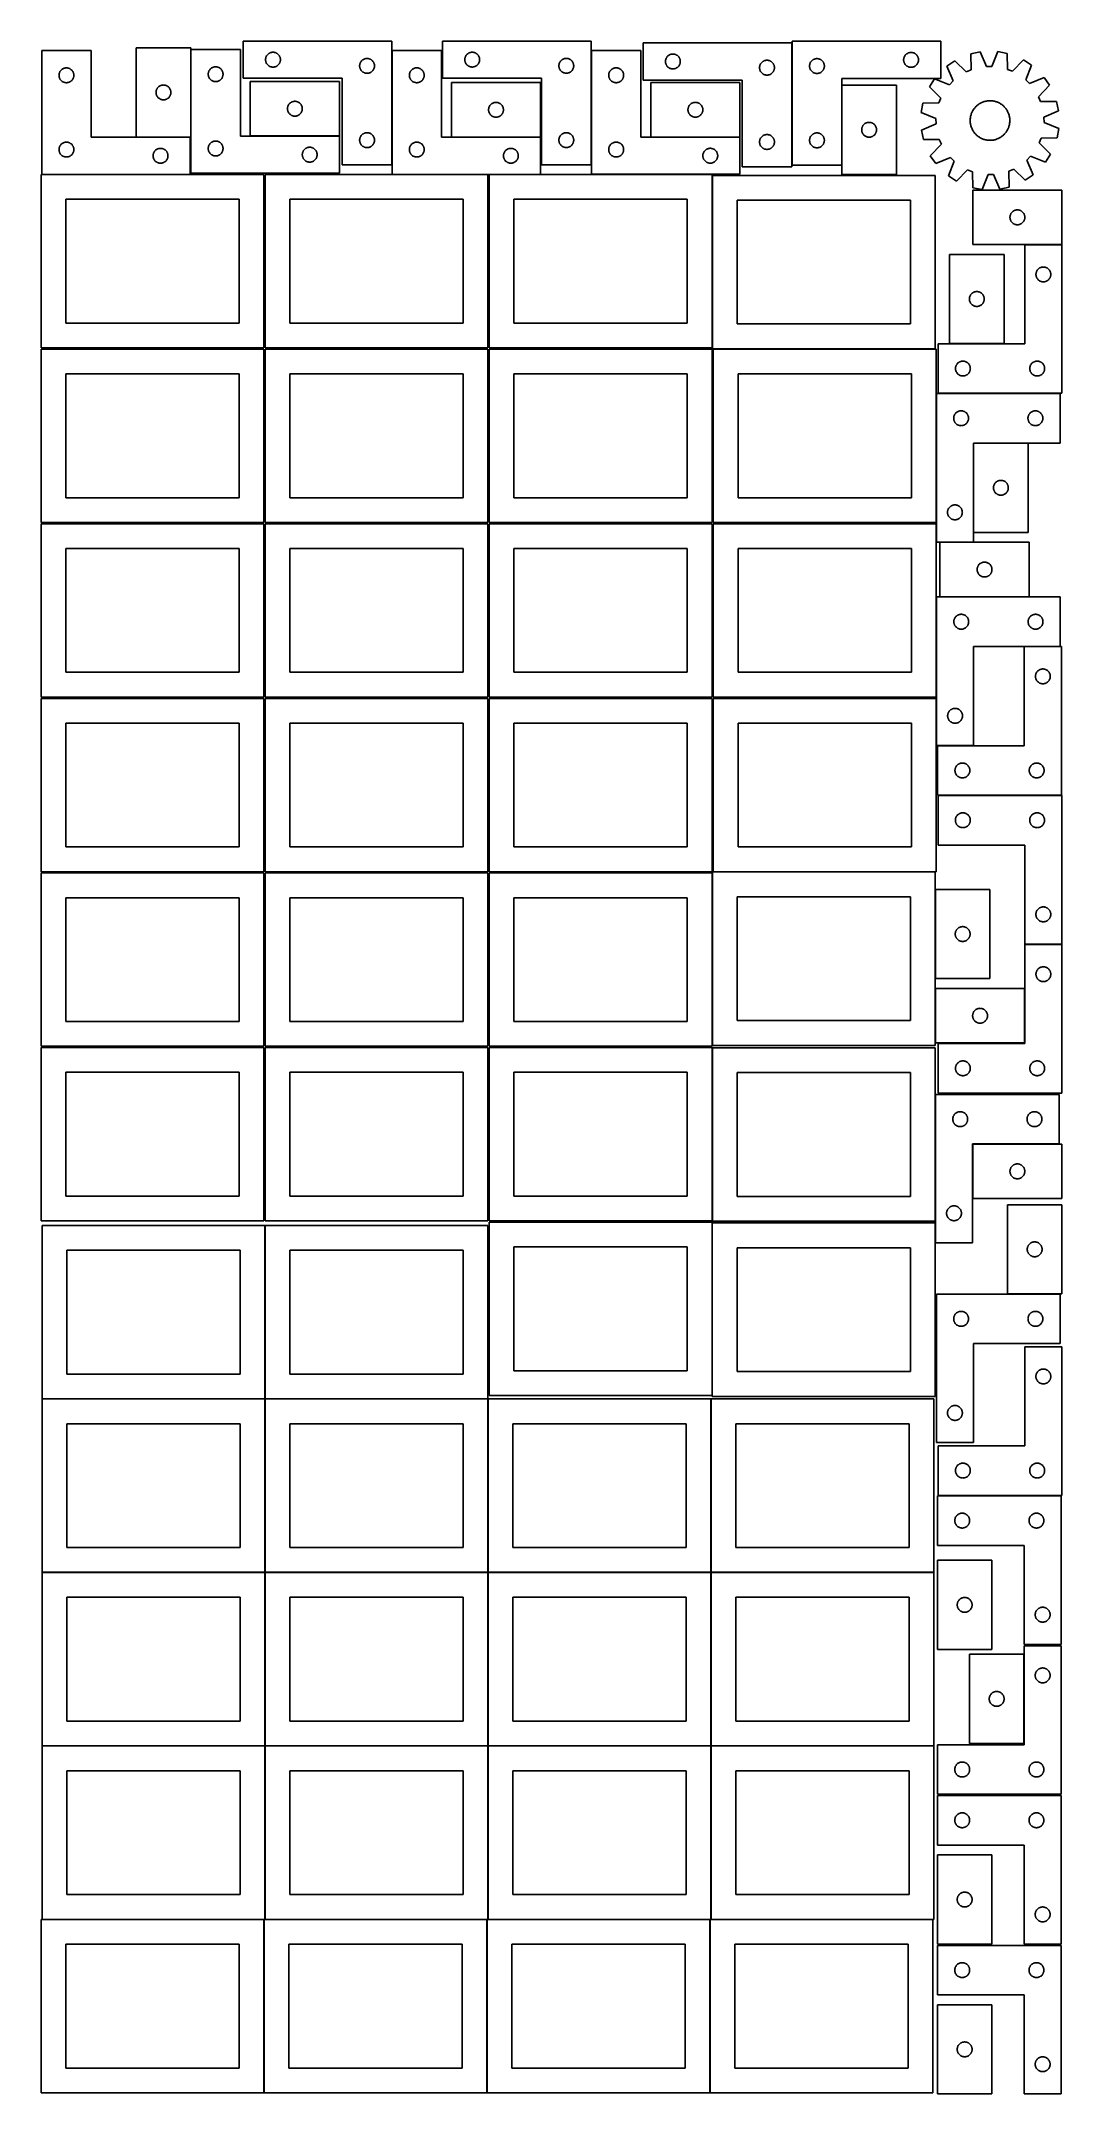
# Model space of a CAD drawing. Header units: millimetres. Extents: x 7 to 1243, y 7 to 2493.
import ezdxf

# ---------------------------------------------------------------- set-up
doc = ezdxf.new("R2010")
doc.units = ezdxf.units.MM
doc.layers.add('COMMON', color=5, linetype='CONTINUOUS', true_color=0x0000ff)
doc.layers.add('CUT', color=7, linetype='CONTINUOUS', true_color=0x000000)

msp = doc.modelspace()

# ---------------------------------------------------------------- linework, layer by layer
at = {"layer": 'COMMON'}
for p, q in [((187.941929, 2377.179016), (187.941929, 2483.251528)), ((976.746938, 2343.139956), (976.746938, 2439.950745)), ((260.041929, 2378.351528), (368.041929, 2378.351528)), ((503.773435, 2377.04977), (611.773435, 2377.04977)), ((745.36276, 2377.082729), (853.36276, 2377.082729)), ((1198.484635, 2246.796597), (1243.484635, 2246.796597)), ((1136.401612, 2006.266053), (1136.401612, 1898.266053)), ((1095.700557, 1820.093346), (1203.700557, 1820.093346)), ((1090.093742, 1465.644959), (1090.093742, 1357.644959)), ((1240.194297, 1157.273106), (1135.473544, 1157.273106)), ((277.941928, 1058.641936), (277.941928, 848.641936)), ((7.841928, 848.541935), (277.841928, 848.541935)), ((277.941928, 848.441935), (277.941928, 638.441935)), ((278.041929, 848.541935), (548.041929, 848.541935)), ((548.141929, 848.441935), (548.141929, 638.441935)), ((818.34193, 848.441935), (818.34193, 638.441935)), ((277.841928, 638.341935), (7.841928, 638.341935)), ((277.941928, 638.241934), (277.941928, 428.241934)), ((548.041929, 638.341935), (278.041929, 638.341935)), ((548.14193, 428.241934), (548.14193, 638.241934)), ((548.24193, 638.341934), (818.24193, 638.341934)), ((818.34193, 638.241934), (818.34193, 428.241934)), ((818.441931, 638.341934), (1088.441931, 638.341934)), ((1197.504737, 431.092743), (1197.504737, 539.092743)), ((7.841928, 428.141933), (277.841928, 428.141933)), ((277.941928, 428.041933), (277.941928, 218.041933)), ((278.041929, 428.141933), (548.041929, 428.141933)), ((548.141929, 428.041933), (548.141929, 218.041933)), ((818.24193, 428.141934), (548.24193, 428.141934)), ((818.34193, 428.041933), (818.34193, 218.041933)), ((1088.441931, 428.141934), (818.441931, 428.141934)), ((7.841928, 217.941932), (276.520933, 217.941932)), ((276.620933, 217.841932), (276.620933, 7.841932)), ((278.041929, 217.941932), (546.720934, 217.941932)), ((546.820934, 217.841932), (546.820934, 7.841932)), ((548.24193, 217.941932), (816.920935, 217.941932)), ((817.020935, 217.841932), (817.020935, 7.841932)), ((818.441931, 217.941932), (1087.120936, 217.941932))]:
    msp.add_line(p, q, dxfattribs=at)
at = {"layer": 'CUT'}
for p, q in [((431.544001, 2493.350409), (251.544001, 2493.350409)), ((251.544001, 2493.350409), (251.544001, 2448.350409)), ((431.544001, 2343.350409), (431.544001, 2493.350409)), ((672.918329, 2493.4112), (492.918329, 2493.4112)), ((492.918329, 2493.4112), (492.918329, 2448.4112)), ((672.918329, 2343.4112), (672.918329, 2493.4112)), ((916.078058, 2491.169745), (736.078058, 2491.169745)), ((736.078058, 2491.169745), (736.078058, 2446.169745)), ((916.078058, 2341.169745), (916.078058, 2491.169745)), ((916.646938, 2493.139956), (1096.646938, 2493.139956)), ((916.646938, 2343.139956), (916.646938, 2493.139956)), ((1096.646938, 2493.139956), (1096.646938, 2448.139956)), ((67.272031, 2481.943667), (7.272031, 2481.943667)), ((7.272031, 2481.943667), (7.272031, 2331.943667)), ((67.272031, 2376.943667), (67.272031, 2481.943667)), ((121.841928, 2485.179016), (121.841928, 2377.179016)), ((187.841928, 2485.179016), (121.841928, 2485.179016)), ((187.841928, 2377.179016), (187.841928, 2485.179016)), ((248.041929, 2483.251528), (188.041929, 2483.251528)), ((188.041929, 2483.251528), (188.041929, 2333.251528)), ((215.712557, 2461.944861), (216.286116, 2462.078596)), ((216.286116, 2462.078596), (216.867193, 2462.174532)), ((216.867193, 2462.174532), (217.4533, 2462.232259)), ((217.4533, 2462.232259), (218.041929, 2462.251528)), ((218.041929, 2462.251528), (218.630557, 2462.232259)), ((218.630557, 2462.232259), (219.216664, 2462.174532)), ((219.216664, 2462.174532), (219.797742, 2462.078596)), ((219.797742, 2462.078596), (220.3713, 2461.944861)), ((248.041929, 2378.251528), (248.041929, 2483.251528)), ((278.544001, 2470.850409), (278.56327, 2471.439037)), ((278.56327, 2470.261781), (278.544001, 2470.850409)), ((278.56327, 2471.439037), (278.620997, 2472.025145)), ((278.620997, 2469.675673), (278.56327, 2470.261781)), ((278.620997, 2472.025145), (278.716933, 2472.606222)), ((278.716933, 2469.094596), (278.620997, 2469.675673)), ((278.716933, 2472.606222), (278.850668, 2473.17978)), ((278.850668, 2468.521037), (278.716933, 2469.094596)), ((278.850668, 2473.17978), (279.02163, 2473.743364)), ((279.02163, 2467.957454), (278.850668, 2468.521037)), ((279.02163, 2473.743364), (279.229085, 2474.29456)), ((279.229085, 2467.406258), (279.02163, 2467.957454)), ((279.229085, 2474.29456), (279.472146, 2474.831007)), ((279.472146, 2466.869811), (279.229085, 2467.406258)), ((279.472146, 2474.831007), (279.749772, 2475.350409)), ((279.749772, 2466.350409), (279.472146, 2466.869811)), ((279.749772, 2475.350409), (280.060774, 2475.850541)), ((280.060774, 2465.850277), (279.749772, 2466.350409)), ((280.060774, 2475.850541), (280.403821, 2476.329262)), ((280.403821, 2465.371556), (280.060774, 2465.850277)), ((280.403821, 2476.329262), (280.777442, 2476.784521)), ((280.777442, 2464.916296), (280.403821, 2465.371556)), ((280.777442, 2476.784521), (281.18004, 2477.21437)), ((281.18004, 2464.486448), (280.777442, 2464.916296)), ((281.18004, 2477.21437), (281.609888, 2477.616967)), ((281.609888, 2464.083851), (281.18004, 2464.486448)), ((281.609888, 2477.616967), (282.065148, 2477.990589)), ((282.065148, 2463.710229), (281.609888, 2464.083851)), ((282.065148, 2477.990589), (282.543869, 2478.333635)), ((282.543869, 2463.367182), (282.065148, 2463.710229)), ((282.543869, 2478.333635), (283.044001, 2478.644637)), ((283.044001, 2463.05618), (282.543869, 2463.367182)), ((283.044001, 2478.644637), (283.563403, 2478.922263)), ((283.563403, 2462.778554), (283.044001, 2463.05618)), ((283.563403, 2478.922263), (284.09985, 2479.165325)), ((284.09985, 2462.535493), (283.563403, 2462.778554)), ((284.09985, 2479.165325), (284.651046, 2479.37278)), ((284.651046, 2462.328038), (284.09985, 2462.535493)), ((284.651046, 2479.37278), (285.214629, 2479.543741)), ((285.214629, 2462.157076), (284.651046, 2462.328038)), ((285.214629, 2479.543741), (285.788188, 2479.677476)), ((285.788188, 2462.023341), (285.214629, 2462.157076)), ((285.788188, 2479.677476), (286.369265, 2479.773413)), ((286.369265, 2461.927405), (285.788188, 2462.023341)), ((286.369265, 2479.773413), (286.955373, 2479.831139)), ((286.955373, 2479.831139), (287.544001, 2479.850409)), ((287.544001, 2479.850409), (288.132629, 2479.831139)), ((288.132629, 2479.831139), (288.718736, 2479.773413)), ((288.718736, 2479.773413), (289.299814, 2479.677476)), ((289.299814, 2462.023341), (288.718736, 2461.927405)), ((289.299814, 2479.677476), (289.873372, 2479.543741)), ((289.873372, 2462.157076), (289.299814, 2462.023341)), ((289.873372, 2479.543741), (290.436956, 2479.37278)), ((290.436956, 2462.328038), (289.873372, 2462.157076)), ((290.436956, 2479.37278), (290.988152, 2479.165325)), ((290.988152, 2462.535493), (290.436956, 2462.328038)), ((290.988152, 2479.165325), (291.524599, 2478.922263)), ((291.524599, 2462.778554), (290.988152, 2462.535493)), ((291.524599, 2478.922263), (292.044001, 2478.644637)), ((292.044001, 2463.05618), (291.524599, 2462.778554)), ((292.044001, 2478.644637), (292.544133, 2478.333635)), ((292.544133, 2463.367182), (292.044001, 2463.05618)), ((292.544133, 2478.333635), (293.022854, 2477.990589)), ((293.022854, 2463.710229), (292.544133, 2463.367182)), ((293.022854, 2477.990589), (293.478113, 2477.616967)), ((293.478113, 2464.083851), (293.022854, 2463.710229)), ((293.478113, 2477.616967), (293.907962, 2477.21437)), ((293.907962, 2464.486448), (293.478113, 2464.083851)), ((293.907962, 2477.21437), (294.310559, 2476.784521)), ((294.310559, 2464.916296), (293.907962, 2464.486448)), ((294.310559, 2476.784521), (294.684181, 2476.329262)), ((294.684181, 2465.371556), (294.310559, 2464.916296)), ((294.684181, 2476.329262), (295.027227, 2475.850541)), ((295.027227, 2465.850277), (294.684181, 2465.371556)), ((295.027227, 2475.850541), (295.338229, 2475.350409)), ((295.338229, 2466.350409), (295.027227, 2465.850277)), ((295.338229, 2475.350409), (295.615855, 2474.831007)), ((295.615855, 2466.869811), (295.338229, 2466.350409)), ((295.615855, 2474.831007), (295.858917, 2474.29456)), ((295.858917, 2467.406258), (295.615855, 2466.869811)), ((295.858917, 2474.29456), (296.066372, 2473.743364)), ((296.066372, 2467.957454), (295.858917, 2467.406258)), ((296.066372, 2473.743364), (296.237333, 2473.17978)), ((296.237333, 2468.521037), (296.066372, 2467.957454)), ((296.237333, 2473.17978), (296.371068, 2472.606222)), ((296.371068, 2469.094596), (296.237333, 2468.521037)), ((296.371068, 2472.606222), (296.467005, 2472.025145)), ((296.467005, 2469.675673), (296.371068, 2469.094596)), ((296.467005, 2472.025145), (296.524731, 2471.439037)), ((296.524731, 2470.261781), (296.467005, 2469.675673)), ((296.524731, 2471.439037), (296.544001, 2470.850409)), ((296.544001, 2470.850409), (296.524731, 2470.261781)), ((392.544001, 2463.350409), (392.56327, 2463.939037)), ((392.56327, 2462.761781), (392.544001, 2463.350409)), ((392.56327, 2463.939037), (392.620997, 2464.525145)), ((392.620997, 2462.175673), (392.56327, 2462.761781)), ((392.620997, 2464.525145), (392.716933, 2465.106222)), ((392.716933, 2461.594596), (392.620997, 2462.175673)), ((392.716933, 2465.106222), (392.850668, 2465.67978)), ((392.850668, 2465.67978), (393.02163, 2466.243364)), ((393.02163, 2466.243364), (393.229085, 2466.79456)), ((393.229085, 2466.79456), (393.472146, 2467.331007)), ((393.472146, 2467.331007), (393.749772, 2467.850409)), ((393.749772, 2467.850409), (394.060774, 2468.350541)), ((394.060774, 2468.350541), (394.403821, 2468.829262)), ((394.403821, 2468.829262), (394.777442, 2469.284521)), ((394.777442, 2469.284521), (395.18004, 2469.71437)), ((395.18004, 2469.71437), (395.609888, 2470.116967)), ((395.609888, 2470.116967), (396.065148, 2470.490589)), ((396.065148, 2470.490589), (396.543869, 2470.833635)), ((396.543869, 2470.833635), (397.044001, 2471.144637)), ((397.044001, 2471.144637), (397.563403, 2471.422263)), ((397.563403, 2471.422263), (398.09985, 2471.665325)), ((398.09985, 2471.665325), (398.651046, 2471.87278)), ((398.651046, 2471.87278), (399.214629, 2472.043741)), ((399.214629, 2472.043741), (399.788188, 2472.177476)), ((399.788188, 2472.177476), (400.369265, 2472.273413)), ((400.369265, 2472.273413), (400.955373, 2472.331139)), ((400.955373, 2472.331139), (401.544001, 2472.350409)), ((401.544001, 2472.350409), (402.132629, 2472.331139)), ((402.132629, 2472.331139), (402.718736, 2472.273413)), ((402.718736, 2472.273413), (403.299814, 2472.177476)), ((403.299814, 2472.177476), (403.873372, 2472.043741)), ((403.873372, 2472.043741), (404.436956, 2471.87278)), ((404.436956, 2471.87278), (404.988152, 2471.665325)), ((404.988152, 2471.665325), (405.524599, 2471.422263)), ((405.524599, 2471.422263), (406.044001, 2471.144637)), ((406.044001, 2471.144637), (406.544133, 2470.833635)), ((406.544133, 2470.833635), (407.022854, 2470.490589)), ((407.022854, 2470.490589), (407.478113, 2470.116967)), ((407.478113, 2470.116967), (407.907962, 2469.71437)), ((407.907962, 2469.71437), (408.310559, 2469.284521)), ((408.310559, 2469.284521), (408.684181, 2468.829262)), ((408.684181, 2468.829262), (409.027227, 2468.350541)), ((409.027227, 2468.350541), (409.338229, 2467.850409)), ((409.338229, 2467.850409), (409.615855, 2467.331007)), ((409.615855, 2467.331007), (409.858917, 2466.79456)), ((409.858917, 2466.79456), (410.066372, 2466.243364)), ((410.066372, 2466.243364), (410.237333, 2465.67978)), ((410.237333, 2465.67978), (410.371068, 2465.106222)), ((410.371068, 2465.106222), (410.467005, 2464.525145)), ((410.467005, 2462.175673), (410.371068, 2461.594596)), ((410.467005, 2464.525145), (410.524731, 2463.939037)), ((410.524731, 2462.761781), (410.467005, 2462.175673)), ((410.524731, 2463.939037), (410.544001, 2463.350409)), ((410.544001, 2463.350409), (410.524731, 2462.761781)), ((491.773435, 2481.94977), (431.773435, 2481.94977)), ((431.773435, 2481.94977), (431.773435, 2331.94977)), ((491.773435, 2376.94977), (491.773435, 2481.94977)), ((519.918329, 2470.9112), (519.937599, 2471.499828)), ((519.937599, 2470.322572), (519.918329, 2470.9112)), ((519.937599, 2471.499828), (519.995326, 2472.085936)), ((519.995326, 2469.736464), (519.937599, 2470.322572)), ((519.995326, 2472.085936), (520.091262, 2472.667013)), ((520.091262, 2469.155387), (519.995326, 2469.736464)), ((520.091262, 2472.667013), (520.224997, 2473.240571)), ((520.224997, 2468.581828), (520.091262, 2469.155387)), ((520.224997, 2473.240571), (520.395958, 2473.804155)), ((520.395958, 2468.018245), (520.224997, 2468.581828)), ((520.395958, 2473.804155), (520.603414, 2474.355351)), ((520.603414, 2467.467049), (520.395958, 2468.018245)), ((520.603414, 2474.355351), (520.846475, 2474.891798)), ((520.846475, 2466.930602), (520.603414, 2467.467049)), ((520.846475, 2474.891798), (521.124101, 2475.4112)), ((521.124101, 2466.4112), (520.846475, 2466.930602)), ((521.124101, 2475.4112), (521.435103, 2475.911332)), ((521.435103, 2465.911068), (521.124101, 2466.4112)), ((521.435103, 2475.911332), (521.778149, 2476.390053)), ((521.778149, 2465.432347), (521.435103, 2465.911068)), ((521.778149, 2476.390053), (522.151771, 2476.845312)), ((522.151771, 2464.977087), (521.778149, 2465.432347)), ((522.151771, 2476.845312), (522.554368, 2477.275161)), ((522.554368, 2464.547239), (522.151771, 2464.977087)), ((522.554368, 2477.275161), (522.984217, 2477.677758)), ((522.984217, 2464.144642), (522.554368, 2464.547239)), ((522.984217, 2477.677758), (523.439477, 2478.05138)), ((523.439477, 2463.77102), (522.984217, 2464.144642)), ((523.439477, 2478.05138), (523.918197, 2478.394426)), ((523.918197, 2463.427973), (523.439477, 2463.77102)), ((523.918197, 2478.394426), (524.418329, 2478.705428)), ((524.418329, 2463.116971), (523.918197, 2463.427973)), ((524.418329, 2478.705428), (524.937731, 2478.983054)), ((524.937731, 2462.839345), (524.418329, 2463.116971)), ((524.937731, 2478.983054), (525.474178, 2479.226116)), ((525.474178, 2462.596284), (524.937731, 2462.839345)), ((525.474178, 2479.226116), (526.025374, 2479.433571)), ((526.025374, 2462.388829), (525.474178, 2462.596284)), ((526.025374, 2479.433571), (526.588958, 2479.604532)), ((526.588958, 2462.217867), (526.025374, 2462.388829)), ((526.588958, 2479.604532), (527.162516, 2479.738267)), ((527.162516, 2462.084132), (526.588958, 2462.217867)), ((527.162516, 2479.738267), (527.743594, 2479.834204)), ((527.743594, 2461.988196), (527.162516, 2462.084132)), ((527.743594, 2479.834204), (528.329701, 2479.89193)), ((528.329701, 2479.89193), (528.918329, 2479.9112)), ((528.918329, 2479.9112), (529.506958, 2479.89193)), ((529.506958, 2479.89193), (530.093065, 2479.834204)), ((530.093065, 2479.834204), (530.674142, 2479.738267)), ((530.674142, 2462.084132), (530.093065, 2461.988196)), ((530.674142, 2479.738267), (531.247701, 2479.604532)), ((531.247701, 2462.217867), (530.674142, 2462.084132)), ((531.247701, 2479.604532), (531.811285, 2479.433571)), ((531.811285, 2462.388829), (531.247701, 2462.217867)), ((531.811285, 2479.433571), (532.36248, 2479.226116)), ((532.36248, 2462.596284), (531.811285, 2462.388829)), ((532.36248, 2479.226116), (532.898928, 2478.983054)), ((532.898928, 2462.839345), (532.36248, 2462.596284)), ((532.898928, 2478.983054), (533.418329, 2478.705428)), ((533.418329, 2463.116971), (532.898928, 2462.839345)), ((533.418329, 2478.705428), (533.918461, 2478.394426)), ((533.918461, 2463.427973), (533.418329, 2463.116971)), ((533.918461, 2478.394426), (534.397182, 2478.05138)), ((534.397182, 2463.77102), (533.918461, 2463.427973)), ((534.397182, 2478.05138), (534.852442, 2477.677758)), ((534.852442, 2464.144642), (534.397182, 2463.77102)), ((534.852442, 2477.677758), (535.28229, 2477.275161)), ((535.28229, 2464.547239), (534.852442, 2464.144642)), ((535.28229, 2477.275161), (535.684888, 2476.845312)), ((535.684888, 2464.977087), (535.28229, 2464.547239)), ((535.684888, 2476.845312), (536.058509, 2476.390053)), ((536.058509, 2465.432347), (535.684888, 2464.977087)), ((536.058509, 2476.390053), (536.401556, 2475.911332)), ((536.401556, 2465.911068), (536.058509, 2465.432347)), ((536.401556, 2475.911332), (536.712558, 2475.4112)), ((536.712558, 2466.4112), (536.401556, 2465.911068)), ((536.712558, 2475.4112), (536.990184, 2474.891798)), ((536.990184, 2466.930602), (536.712558, 2466.4112)), ((536.990184, 2474.891798), (537.233245, 2474.355351)), ((537.233245, 2467.467049), (536.990184, 2466.930602)), ((537.233245, 2474.355351), (537.440701, 2473.804155)), ((537.440701, 2468.018245), (537.233245, 2467.467049)), ((537.440701, 2473.804155), (537.611662, 2473.240571)), ((537.611662, 2468.581828), (537.440701, 2468.018245)), ((537.611662, 2473.240571), (537.745397, 2472.667013)), ((537.745397, 2469.155387), (537.611662, 2468.581828)), ((537.745397, 2472.667013), (537.841333, 2472.085936)), ((537.841333, 2469.736464), (537.745397, 2469.155387)), ((537.841333, 2472.085936), (537.89906, 2471.499828)), ((537.89906, 2470.322572), (537.841333, 2469.736464)), ((537.89906, 2471.499828), (537.918329, 2470.9112)), ((537.918329, 2470.9112), (537.89906, 2470.322572)), ((633.918329, 2463.4112), (633.937599, 2463.999828)), ((633.937599, 2462.822572), (633.918329, 2463.4112)), ((633.937599, 2463.999828), (633.995326, 2464.585936)), ((633.995326, 2462.236464), (633.937599, 2462.822572)), ((633.995326, 2464.585936), (634.091262, 2465.167013)), ((634.091262, 2461.655387), (633.995326, 2462.236464)), ((634.091262, 2465.167013), (634.224997, 2465.740571)), ((634.224997, 2465.740571), (634.395958, 2466.304155)), ((634.395958, 2466.304155), (634.603414, 2466.855351)), ((634.603414, 2466.855351), (634.846475, 2467.391798)), ((634.846475, 2467.391798), (635.124101, 2467.9112)), ((635.124101, 2467.9112), (635.435103, 2468.411332)), ((635.435103, 2468.411332), (635.778149, 2468.890053)), ((635.778149, 2468.890053), (636.151771, 2469.345312)), ((636.151771, 2469.345312), (636.554368, 2469.775161)), ((636.554368, 2469.775161), (636.984217, 2470.177758)), ((636.984217, 2470.177758), (637.439477, 2470.55138)), ((637.439477, 2470.55138), (637.918197, 2470.894426)), ((637.918197, 2470.894426), (638.418329, 2471.205428)), ((638.418329, 2471.205428), (638.937731, 2471.483054)), ((638.937731, 2471.483054), (639.474178, 2471.726116)), ((639.474178, 2471.726116), (640.025374, 2471.933571)), ((640.025374, 2471.933571), (640.588958, 2472.104532)), ((640.588958, 2472.104532), (641.162516, 2472.238267)), ((641.162516, 2472.238267), (641.743594, 2472.334204)), ((641.743594, 2472.334204), (642.329701, 2472.39193)), ((642.329701, 2472.39193), (642.918329, 2472.4112)), ((642.918329, 2472.4112), (643.506958, 2472.39193)), ((643.506958, 2472.39193), (644.093065, 2472.334204)), ((644.093065, 2472.334204), (644.674142, 2472.238267)), ((644.674142, 2472.238267), (645.247701, 2472.104532)), ((645.247701, 2472.104532), (645.811285, 2471.933571)), ((645.811285, 2471.933571), (646.36248, 2471.726116)), ((646.36248, 2471.726116), (646.898928, 2471.483054)), ((646.898928, 2471.483054), (647.418329, 2471.205428)), ((647.418329, 2471.205428), (647.918461, 2470.894426)), ((647.918461, 2470.894426), (648.397182, 2470.55138)), ((648.397182, 2470.55138), (648.852442, 2470.177758)), ((648.852442, 2470.177758), (649.28229, 2469.775161)), ((649.28229, 2469.775161), (649.684888, 2469.345312)), ((649.684888, 2469.345312), (650.058509, 2468.890053)), ((650.058509, 2468.890053), (650.401556, 2468.411332)), ((650.401556, 2468.411332), (650.712558, 2467.9112)), ((650.712558, 2467.9112), (650.990184, 2467.391798)), ((650.990184, 2467.391798), (651.233245, 2466.855351)), ((651.233245, 2466.855351), (651.440701, 2466.304155)), ((651.440701, 2466.304155), (651.611662, 2465.740571)), ((651.611662, 2465.740571), (651.745397, 2465.167013)), ((651.745397, 2465.167013), (651.841333, 2464.585936)), ((651.841333, 2462.236464), (651.745397, 2461.655387)), ((651.841333, 2464.585936), (651.89906, 2463.999828)), ((651.89906, 2462.822572), (651.841333, 2462.236464)), ((651.89906, 2463.999828), (651.918329, 2463.4112)), ((651.918329, 2463.4112), (651.89906, 2462.822572)), ((733.36276, 2481.982729), (673.36276, 2481.982729)), ((673.36276, 2481.982729), (673.36276, 2331.982729)), ((733.36276, 2376.982729), (733.36276, 2481.982729)), ((763.078058, 2468.669745), (763.097328, 2469.258373)), ((763.097328, 2468.081117), (763.078058, 2468.669745)), ((763.097328, 2469.258373), (763.155055, 2469.84448)), ((763.155055, 2467.495009), (763.097328, 2468.081117)), ((763.155055, 2469.84448), (763.250991, 2470.425558)), ((763.250991, 2466.913932), (763.155055, 2467.495009)), ((763.250991, 2470.425558), (763.384726, 2470.999116)), ((763.384726, 2466.340373), (763.250991, 2466.913932)), ((763.384726, 2470.999116), (763.555687, 2471.5627)), ((763.555687, 2465.77679), (763.384726, 2466.340373)), ((763.555687, 2471.5627), (763.763143, 2472.113896)), ((763.763143, 2465.225594), (763.555687, 2465.77679)), ((763.763143, 2472.113896), (764.006204, 2472.650343)), ((764.006204, 2464.689147), (763.763143, 2465.225594)), ((764.006204, 2472.650343), (764.28383, 2473.169745)), ((764.28383, 2464.169745), (764.006204, 2464.689147)), ((764.28383, 2473.169745), (764.594832, 2473.669877)), ((764.594832, 2463.669613), (764.28383, 2464.169745)), ((764.594832, 2473.669877), (764.937878, 2474.148598)), ((764.937878, 2463.190892), (764.594832, 2463.669613)), ((764.937878, 2474.148598), (765.3115, 2474.603857)), ((765.3115, 2462.735632), (764.937878, 2463.190892)), ((765.3115, 2474.603857), (765.714097, 2475.033706)), ((765.714097, 2462.305784), (765.3115, 2462.735632)), ((765.714097, 2475.033706), (766.143946, 2475.436303)), ((766.143946, 2461.903186), (765.714097, 2462.305784)), ((766.143946, 2475.436303), (766.599206, 2475.809925)), ((766.599206, 2475.809925), (767.077926, 2476.152971)), ((767.077926, 2476.152971), (767.578058, 2476.463973)), ((767.578058, 2476.463973), (768.09746, 2476.741599)), ((768.09746, 2476.741599), (768.633907, 2476.984661)), ((768.633907, 2476.984661), (769.185103, 2477.192116)), ((769.185103, 2477.192116), (769.748687, 2477.363077)), ((769.748687, 2477.363077), (770.322245, 2477.496812)), ((770.322245, 2477.496812), (770.903323, 2477.592748)), ((770.903323, 2477.592748), (771.48943, 2477.650475)), ((771.48943, 2477.650475), (772.078058, 2477.669745)), ((772.078058, 2477.669745), (772.666687, 2477.650475)), ((772.666687, 2477.650475), (773.252794, 2477.592748)), ((773.252794, 2477.592748), (773.833871, 2477.496812)), ((773.833871, 2477.496812), (774.40743, 2477.363077)), ((774.40743, 2477.363077), (774.971014, 2477.192116)), ((774.971014, 2477.192116), (775.522209, 2476.984661)), ((775.522209, 2476.984661), (776.058657, 2476.741599)), ((776.058657, 2476.741599), (776.578058, 2476.463973)), ((776.578058, 2476.463973), (777.07819, 2476.152971)), ((777.07819, 2476.152971), (777.556911, 2475.809925)), ((777.556911, 2475.809925), (778.012171, 2475.436303)), ((778.012171, 2475.436303), (778.442019, 2475.033706)), ((778.442019, 2462.305784), (778.012171, 2461.903186)), ((778.442019, 2475.033706), (778.844617, 2474.603857)), ((778.844617, 2462.735632), (778.442019, 2462.305784)), ((778.844617, 2474.603857), (779.218238, 2474.148598)), ((779.218238, 2463.190892), (778.844617, 2462.735632)), ((779.218238, 2474.148598), (779.561285, 2473.669877)), ((779.561285, 2463.669613), (779.218238, 2463.190892)), ((779.561285, 2473.669877), (779.872287, 2473.169745)), ((779.872287, 2464.169745), (779.561285, 2463.669613)), ((779.872287, 2473.169745), (780.149913, 2472.650343)), ((780.149913, 2464.689147), (779.872287, 2464.169745)), ((780.149913, 2472.650343), (780.392974, 2472.113896)), ((780.392974, 2465.225594), (780.149913, 2464.689147)), ((780.392974, 2472.113896), (780.60043, 2471.5627)), ((780.60043, 2465.77679), (780.392974, 2465.225594)), ((780.60043, 2471.5627), (780.771391, 2470.999116)), ((780.771391, 2466.340373), (780.60043, 2465.77679)), ((780.771391, 2470.999116), (780.905126, 2470.425558)), ((780.905126, 2466.913932), (780.771391, 2466.340373)), ((780.905126, 2470.425558), (781.001062, 2469.84448)), ((781.001062, 2467.495009), (780.905126, 2466.913932)), ((781.001062, 2469.84448), (781.058789, 2469.258373)), ((781.058789, 2468.081117), (781.001062, 2467.495009)), ((781.058789, 2469.258373), (781.078058, 2468.669745)), ((781.078058, 2468.669745), (781.058789, 2468.081117)), ((877.097328, 2461.758373), (877.155055, 2462.34448)), ((877.155055, 2462.34448), (877.250991, 2462.925558)), ((877.250991, 2462.925558), (877.384726, 2463.499116)), ((877.384726, 2463.499116), (877.555687, 2464.0627)), ((877.555687, 2464.0627), (877.763143, 2464.613896)), ((877.763143, 2464.613896), (878.006204, 2465.150343)), ((878.006204, 2465.150343), (878.28383, 2465.669745)), ((878.28383, 2465.669745), (878.594832, 2466.169877)), ((878.594832, 2466.169877), (878.937878, 2466.648598)), ((878.937878, 2466.648598), (879.3115, 2467.103857)), ((879.3115, 2467.103857), (879.714097, 2467.533706)), ((879.714097, 2467.533706), (880.143946, 2467.936303)), ((880.143946, 2467.936303), (880.599206, 2468.309925)), ((880.599206, 2468.309925), (881.077926, 2468.652971)), ((881.077926, 2468.652971), (881.578058, 2468.963973)), ((881.578058, 2468.963973), (882.09746, 2469.241599)), ((882.09746, 2469.241599), (882.633907, 2469.484661)), ((882.633907, 2469.484661), (883.185103, 2469.692116)), ((883.185103, 2469.692116), (883.748687, 2469.863077)), ((883.748687, 2469.863077), (884.322245, 2469.996812)), ((884.322245, 2469.996812), (884.903323, 2470.092748)), ((884.903323, 2470.092748), (885.48943, 2470.150475)), ((885.48943, 2470.150475), (886.078058, 2470.169745)), ((886.078058, 2470.169745), (886.666687, 2470.150475)), ((886.666687, 2470.150475), (887.252794, 2470.092748)), ((887.252794, 2470.092748), (887.833871, 2469.996812)), ((887.833871, 2469.996812), (888.40743, 2469.863077)), ((888.40743, 2469.863077), (888.971014, 2469.692116)), ((888.971014, 2469.692116), (889.522209, 2469.484661)), ((889.522209, 2469.484661), (890.058657, 2469.241599)), ((890.058657, 2469.241599), (890.578058, 2468.963973)), ((890.578058, 2468.963973), (891.07819, 2468.652971)), ((891.07819, 2468.652971), (891.556911, 2468.309925)), ((891.556911, 2468.309925), (892.012171, 2467.936303)), ((892.012171, 2467.936303), (892.442019, 2467.533706)), ((892.442019, 2467.533706), (892.844617, 2467.103857)), ((892.844617, 2467.103857), (893.218238, 2466.648598)), ((893.218238, 2466.648598), (893.561285, 2466.169877)), ((893.561285, 2466.169877), (893.872287, 2465.669745)), ((893.872287, 2465.669745), (894.149913, 2465.150343)), ((894.149913, 2465.150343), (894.392974, 2464.613896)), ((894.392974, 2464.613896), (894.60043, 2464.0627)), ((894.60043, 2464.0627), (894.771391, 2463.499116)), ((894.771391, 2463.499116), (894.905126, 2462.925558)), ((894.905126, 2462.925558), (895.001062, 2462.34448)), ((895.001062, 2462.34448), (895.058789, 2461.758373)), ((937.666208, 2463.728584), (937.646938, 2463.139956)), ((937.646938, 2463.139956), (937.666208, 2462.551328)), ((937.723935, 2464.314692), (937.666208, 2463.728584)), ((937.666208, 2462.551328), (937.723935, 2461.96522)), ((937.819871, 2464.895769), (937.723935, 2464.314692)), ((937.953606, 2465.469327), (937.819871, 2464.895769)), ((938.124567, 2466.032911), (937.953606, 2465.469327)), ((938.332023, 2466.584107), (938.124567, 2466.032911)), ((938.575084, 2467.120554), (938.332023, 2466.584107)), ((938.85271, 2467.639956), (938.575084, 2467.120554)), ((939.163712, 2468.140088), (938.85271, 2467.639956)), ((939.506758, 2468.618809), (939.163712, 2468.140088)), ((939.88038, 2469.074068), (939.506758, 2468.618809)), ((940.282977, 2469.503917), (939.88038, 2469.074068)), ((940.712826, 2469.906514), (940.282977, 2469.503917)), ((941.168085, 2470.280136), (940.712826, 2469.906514)), ((941.646806, 2470.623183), (941.168085, 2470.280136)), ((942.146938, 2470.934185), (941.646806, 2470.623183)), ((942.66634, 2471.211811), (942.146938, 2470.934185)), ((943.202787, 2471.454872), (942.66634, 2471.211811)), ((943.753983, 2471.662327), (943.202787, 2471.454872)), ((944.317567, 2471.833288), (943.753983, 2471.662327)), ((944.891125, 2471.967024), (944.317567, 2471.833288)), ((945.472203, 2472.06296), (944.891125, 2471.967024)), ((946.05831, 2472.120686), (945.472203, 2472.06296)), ((946.646938, 2472.139956), (946.05831, 2472.120686)), ((947.235566, 2472.120686), (946.646938, 2472.139956)), ((947.821674, 2472.06296), (947.235566, 2472.120686)), ((948.402751, 2471.967024), (947.821674, 2472.06296)), ((948.97631, 2471.833288), (948.402751, 2471.967024)), ((949.539893, 2471.662327), (948.97631, 2471.833288)), ((950.091089, 2471.454872), (949.539893, 2471.662327)), ((950.627537, 2471.211811), (950.091089, 2471.454872)), ((951.146938, 2470.934185), (950.627537, 2471.211811)), ((951.64707, 2470.623183), (951.146938, 2470.934185)), ((952.125791, 2470.280136), (951.64707, 2470.623183)), ((952.581051, 2469.906514), (952.125791, 2470.280136)), ((953.010899, 2469.503917), (952.581051, 2469.906514)), ((953.413497, 2469.074068), (953.010899, 2469.503917)), ((953.787118, 2468.618809), (953.413497, 2469.074068)), ((954.130165, 2468.140088), (953.787118, 2468.618809)), ((954.441167, 2467.639956), (954.130165, 2468.140088)), ((954.718793, 2467.120554), (954.441167, 2467.639956)), ((954.961854, 2466.584107), (954.718793, 2467.120554)), ((955.169309, 2466.032911), (954.961854, 2466.584107)), ((955.340271, 2465.469327), (955.169309, 2466.032911)), ((955.474006, 2464.895769), (955.340271, 2465.469327)), ((955.569942, 2464.314692), (955.474006, 2464.895769)), ((955.627669, 2463.728584), (955.569942, 2464.314692)), ((955.569942, 2461.96522), (955.627669, 2462.551328)), ((955.646938, 2463.139956), (955.627669, 2463.728584)), ((955.627669, 2462.551328), (955.646938, 2463.139956)), ((1051.666208, 2471.228584), (1051.646938, 2470.639956)), ((1051.646938, 2470.639956), (1051.666208, 2470.051328)), ((1051.723935, 2471.814692), (1051.666208, 2471.228584)), ((1051.666208, 2470.051328), (1051.723935, 2469.46522)), ((1051.819871, 2472.395769), (1051.723935, 2471.814692)), ((1051.723935, 2469.46522), (1051.819871, 2468.884143)), ((1051.953606, 2472.969327), (1051.819871, 2472.395769)), ((1051.819871, 2468.884143), (1051.953606, 2468.310585)), ((1052.124567, 2473.532911), (1051.953606, 2472.969327)), ((1051.953606, 2468.310585), (1052.124567, 2467.747001)), ((1052.332023, 2474.084107), (1052.124567, 2473.532911)), ((1052.124567, 2467.747001), (1052.332023, 2467.195805)), ((1052.575084, 2474.620554), (1052.332023, 2474.084107)), ((1052.332023, 2467.195805), (1052.575084, 2466.659358)), ((1052.85271, 2475.139956), (1052.575084, 2474.620554)), ((1052.575084, 2466.659358), (1052.85271, 2466.139956)), ((1053.163712, 2475.640088), (1052.85271, 2475.139956)), ((1052.85271, 2466.139956), (1053.163712, 2465.639824)), ((1053.506758, 2476.118809), (1053.163712, 2475.640088)), ((1053.163712, 2465.639824), (1053.506758, 2465.161103)), ((1053.88038, 2476.574068), (1053.506758, 2476.118809)), ((1053.506758, 2465.161103), (1053.88038, 2464.705844)), ((1054.282977, 2477.003917), (1053.88038, 2476.574068)), ((1053.88038, 2464.705844), (1054.282977, 2464.275995)), ((1054.712826, 2477.406514), (1054.282977, 2477.003917)), ((1054.282977, 2464.275995), (1054.712826, 2463.873398)), ((1055.168085, 2477.780136), (1054.712826, 2477.406514)), ((1054.712826, 2463.873398), (1055.168085, 2463.499776)), ((1055.646806, 2478.123183), (1055.168085, 2477.780136)), ((1055.168085, 2463.499776), (1055.646806, 2463.15673)), ((1056.146938, 2478.434185), (1055.646806, 2478.123183)), ((1055.646806, 2463.15673), (1056.146938, 2462.845727)), ((1056.66634, 2478.711811), (1056.146938, 2478.434185)), ((1056.146938, 2462.845727), (1056.66634, 2462.568101)), ((1057.202787, 2478.954872), (1056.66634, 2478.711811)), ((1056.66634, 2462.568101), (1057.202787, 2462.32504)), ((1057.753983, 2479.162327), (1057.202787, 2478.954872)), ((1057.202787, 2462.32504), (1057.753983, 2462.117585)), ((1058.317567, 2479.333288), (1057.753983, 2479.162327)), ((1057.753983, 2462.117585), (1058.317567, 2461.946624)), ((1058.891125, 2479.467024), (1058.317567, 2479.333288)), ((1059.472203, 2479.56296), (1058.891125, 2479.467024)), ((1060.05831, 2479.620686), (1059.472203, 2479.56296)), ((1060.646938, 2479.639956), (1060.05831, 2479.620686)), ((1061.235566, 2479.620686), (1060.646938, 2479.639956)), ((1061.821674, 2479.56296), (1061.235566, 2479.620686)), ((1062.402751, 2479.467024), (1061.821674, 2479.56296)), ((1062.97631, 2479.333288), (1062.402751, 2479.467024)), ((1063.539893, 2479.162327), (1062.97631, 2479.333288)), ((1062.97631, 2461.946624), (1063.539893, 2462.117585)), ((1064.091089, 2478.954872), (1063.539893, 2479.162327)), ((1063.539893, 2462.117585), (1064.091089, 2462.32504)), ((1064.627537, 2478.711811), (1064.091089, 2478.954872)), ((1064.091089, 2462.32504), (1064.627537, 2462.568101)), ((1065.146938, 2478.434185), (1064.627537, 2478.711811)), ((1064.627537, 2462.568101), (1065.146938, 2462.845727)), ((1065.64707, 2478.123183), (1065.146938, 2478.434185)), ((1065.146938, 2462.845727), (1065.64707, 2463.15673)), ((1066.125791, 2477.780136), (1065.64707, 2478.123183)), ((1065.64707, 2463.15673), (1066.125791, 2463.499776)), ((1066.581051, 2477.406514), (1066.125791, 2477.780136)), ((1066.125791, 2463.499776), (1066.581051, 2463.873398)), ((1067.010899, 2477.003917), (1066.581051, 2477.406514)), ((1066.581051, 2463.873398), (1067.010899, 2464.275995)), ((1067.413497, 2476.574068), (1067.010899, 2477.003917)), ((1067.010899, 2464.275995), (1067.413497, 2464.705844)), ((1067.787118, 2476.118809), (1067.413497, 2476.574068)), ((1067.413497, 2464.705844), (1067.787118, 2465.161103)), ((1068.130165, 2475.640088), (1067.787118, 2476.118809)), ((1067.787118, 2465.161103), (1068.130165, 2465.639824)), ((1068.441167, 2475.139956), (1068.130165, 2475.640088)), ((1068.130165, 2465.639824), (1068.441167, 2466.139956)), ((1068.718793, 2474.620554), (1068.441167, 2475.139956)), ((1068.441167, 2466.139956), (1068.718793, 2466.659358)), ((1068.961854, 2474.084107), (1068.718793, 2474.620554)), ((1068.718793, 2466.659358), (1068.961854, 2467.195805)), ((1069.169309, 2473.532911), (1068.961854, 2474.084107)), ((1068.961854, 2467.195805), (1069.169309, 2467.747001)), ((1069.340271, 2472.969327), (1069.169309, 2473.532911)), ((1069.169309, 2467.747001), (1069.340271, 2468.310585)), ((1069.474006, 2472.395769), (1069.340271, 2472.969327)), ((1069.340271, 2468.310585), (1069.474006, 2468.884143)), ((1069.569942, 2471.814692), (1069.474006, 2472.395769)), ((1069.474006, 2468.884143), (1069.569942, 2469.46522)), ((1069.627669, 2471.228584), (1069.569942, 2471.814692)), ((1069.569942, 2469.46522), (1069.627669, 2470.051328)), ((1069.646938, 2470.639956), (1069.627669, 2471.228584)), ((1069.627669, 2470.051328), (1069.646938, 2470.639956)), ((1113.537925, 2469.462267), (1104.034452, 2462.92243)), ((1104.034452, 2462.92243), (1111.632251, 2445.097844)), ((1127.471742, 2455.997827), (1113.537925, 2469.462267)), ((1144.462383, 2480.319978), (1133.179632, 2477.914778)), ((1133.179632, 2477.914778), (1133.377909, 2458.539456)), ((1152.182934, 2462.548217), (1144.462383, 2480.319978)), ((1158.61216, 2462.636184), (1152.182934, 2462.548217)), ((1165.84359, 2480.612525), (1158.61216, 2462.636184)), ((1177.187924, 2478.516918), (1165.84359, 2480.612525)), ((1177.519824, 2459.143424), (1177.187924, 2478.516918)), ((1197.053536, 2470.604962), (1183.493318, 2456.764337)), ((1206.73238, 2464.327585), (1197.053536, 2470.604962)), ((1199.6251, 2446.301798), (1206.73238, 2464.327585)), ((28.272031, 2451.943667), (28.291301, 2452.532295)), ((28.291301, 2451.355039), (28.272031, 2451.943667)), ((28.291301, 2452.532295), (28.349027, 2453.118403)), ((28.349027, 2450.768931), (28.291301, 2451.355039)), ((28.349027, 2453.118403), (28.444964, 2453.69948)), ((28.444964, 2450.187854), (28.349027, 2450.768931)), ((28.444964, 2453.69948), (28.578699, 2454.273038)), ((28.578699, 2449.614296), (28.444964, 2450.187854)), ((28.578699, 2454.273038), (28.74966, 2454.836622)), ((28.74966, 2449.050712), (28.578699, 2449.614296)), ((28.74966, 2454.836622), (28.957115, 2455.387818)), ((28.957115, 2448.499516), (28.74966, 2449.050712)), ((28.957115, 2455.387818), (29.200176, 2455.924265)), ((29.200176, 2447.963069), (28.957115, 2448.499516)), ((29.200176, 2455.924265), (29.477803, 2456.443667)), ((29.477803, 2447.443667), (29.200176, 2447.963069)), ((29.477803, 2456.443667), (29.788805, 2456.943799)), ((29.788805, 2446.943535), (29.477803, 2447.443667)), ((29.788805, 2456.943799), (30.131851, 2457.42252)), ((30.131851, 2446.464814), (29.788805, 2446.943535)), ((30.131851, 2457.42252), (30.505473, 2457.877779)), ((30.505473, 2446.009555), (30.131851, 2446.464814)), ((30.505473, 2457.877779), (30.90807, 2458.307628)), ((30.90807, 2445.579706), (30.505473, 2446.009555)), ((30.90807, 2458.307628), (31.337919, 2458.710225)), ((31.337919, 2445.177109), (30.90807, 2445.579706)), ((31.337919, 2458.710225), (31.793178, 2459.083847)), ((31.793178, 2444.803487), (31.337919, 2445.177109)), ((31.793178, 2459.083847), (32.271899, 2459.426893)), ((32.271899, 2444.46044), (31.793178, 2444.803487)), ((32.271899, 2459.426893), (32.772031, 2459.737896)), ((32.772031, 2444.149438), (32.271899, 2444.46044)), ((32.772031, 2459.737896), (33.291433, 2460.015522)), ((33.291433, 2443.871812), (32.772031, 2444.149438)), ((33.291433, 2460.015522), (33.82788, 2460.258583)), ((33.82788, 2443.628751), (33.291433, 2443.871812)), ((33.82788, 2460.258583), (34.379076, 2460.466038)), ((34.379076, 2443.421296), (33.82788, 2443.628751)), ((34.379076, 2460.466038), (34.94266, 2460.636999)), ((34.94266, 2443.250335), (34.379076, 2443.421296)), ((34.94266, 2460.636999), (35.516218, 2460.770734)), ((35.516218, 2443.116599), (34.94266, 2443.250335)), ((35.516218, 2460.770734), (36.097295, 2460.866671)), ((36.097295, 2443.020663), (35.516218, 2443.116599)), ((36.097295, 2460.866671), (36.683403, 2460.924397)), ((36.683403, 2442.962937), (36.097295, 2443.020663)), ((36.683403, 2460.924397), (37.272031, 2460.943667)), ((37.272031, 2442.943667), (36.683403, 2442.962937)), ((37.272031, 2460.943667), (37.860659, 2460.924397)), ((37.860659, 2442.962937), (37.272031, 2442.943667)), ((37.860659, 2460.924397), (38.446767, 2460.866671)), ((38.446767, 2443.020663), (37.860659, 2442.962937)), ((38.446767, 2460.866671), (39.027844, 2460.770734)), ((39.027844, 2443.116599), (38.446767, 2443.020663)), ((39.027844, 2460.770734), (39.601403, 2460.636999)), ((39.601403, 2443.250335), (39.027844, 2443.116599)), ((39.601403, 2460.636999), (40.164986, 2460.466038)), ((40.164986, 2443.421296), (39.601403, 2443.250335)), ((40.164986, 2460.466038), (40.716182, 2460.258583)), ((40.716182, 2443.628751), (40.164986, 2443.421296)), ((40.716182, 2460.258583), (41.252629, 2460.015522)), ((41.252629, 2443.871812), (40.716182, 2443.628751)), ((41.252629, 2460.015522), (41.772031, 2459.737896)), ((41.772031, 2444.149438), (41.252629, 2443.871812)), ((41.772031, 2459.737896), (42.272163, 2459.426893)), ((42.272163, 2444.46044), (41.772031, 2444.149438)), ((42.272163, 2459.426893), (42.750884, 2459.083847)), ((42.750884, 2444.803487), (42.272163, 2444.46044)), ((42.750884, 2459.083847), (43.206144, 2458.710225)), ((43.206144, 2445.177109), (42.750884, 2444.803487)), ((43.206144, 2458.710225), (43.635992, 2458.307628)), ((43.635992, 2445.579706), (43.206144, 2445.177109)), ((43.635992, 2458.307628), (44.038589, 2457.877779)), ((44.038589, 2446.009555), (43.635992, 2445.579706)), ((44.038589, 2457.877779), (44.412211, 2457.42252)), ((44.412211, 2446.464814), (44.038589, 2446.009555)), ((44.412211, 2457.42252), (44.755258, 2456.943799)), ((44.755258, 2446.943535), (44.412211, 2446.464814)), ((44.755258, 2456.943799), (45.06626, 2456.443667)), ((45.06626, 2447.443667), (44.755258, 2446.943535)), ((45.06626, 2456.443667), (45.343886, 2455.924265)), ((45.343886, 2447.963069), (45.06626, 2447.443667)), ((45.343886, 2455.924265), (45.586947, 2455.387818)), ((45.586947, 2448.499516), (45.343886, 2447.963069)), ((45.586947, 2455.387818), (45.794402, 2454.836622)), ((45.794402, 2449.050712), (45.586947, 2448.499516)), ((45.794402, 2454.836622), (45.965364, 2454.273038)), ((45.965364, 2449.614296), (45.794402, 2449.050712)), ((45.965364, 2454.273038), (46.099099, 2453.69948)), ((46.099099, 2450.187854), (45.965364, 2449.614296)), ((46.099099, 2453.69948), (46.195035, 2453.118403)), ((46.195035, 2450.768931), (46.099099, 2450.187854)), ((46.195035, 2453.118403), (46.252761, 2452.532295)), ((46.252761, 2451.355039), (46.195035, 2450.768931)), ((46.252761, 2452.532295), (46.272031, 2451.943667)), ((46.272031, 2451.943667), (46.252761, 2451.355039)), ((148.075369, 2437.113129), (148.477967, 2437.542977)), ((148.477967, 2437.542977), (148.907815, 2437.945575)), ((148.907815, 2437.945575), (149.363075, 2438.319196)), ((149.363075, 2438.319196), (149.841796, 2438.662243)), ((149.841796, 2438.662243), (150.341928, 2438.973245)), ((150.341928, 2438.973245), (150.861329, 2439.250871)), ((150.861329, 2439.250871), (151.397777, 2439.493932)), ((151.397777, 2439.493932), (151.948972, 2439.701388)), ((151.948972, 2439.701388), (152.512556, 2439.872349)), ((152.512556, 2439.872349), (153.086115, 2440.006084)), ((153.086115, 2440.006084), (153.667192, 2440.10202)), ((153.667192, 2440.10202), (154.253299, 2440.159747)), ((154.253299, 2440.159747), (154.841928, 2440.179016)), ((154.841928, 2440.179016), (155.430556, 2440.159747)), ((155.430556, 2440.159747), (156.016663, 2440.10202)), ((156.016663, 2440.10202), (156.597741, 2440.006084)), ((156.597741, 2440.006084), (157.171299, 2439.872349)), ((157.171299, 2439.872349), (157.734883, 2439.701388)), ((157.734883, 2439.701388), (158.286079, 2439.493932)), ((158.286079, 2439.493932), (158.822526, 2439.250871)), ((158.822526, 2439.250871), (159.341928, 2438.973245)), ((159.341928, 2438.973245), (159.84206, 2438.662243)), ((159.84206, 2438.662243), (160.32078, 2438.319196)), ((160.32078, 2438.319196), (160.77604, 2437.945575)), ((160.77604, 2437.945575), (161.205889, 2437.542977)), ((161.205889, 2437.542977), (161.608486, 2437.113129)), ((209.041929, 2453.251528), (209.061198, 2453.840156)), ((209.061198, 2452.6629), (209.041929, 2453.251528)), ((209.061198, 2453.840156), (209.118925, 2454.426264)), ((209.118925, 2452.076793), (209.061198, 2452.6629)), ((209.118925, 2454.426264), (209.214861, 2455.007341)), ((209.214861, 2451.495715), (209.118925, 2452.076793)), ((209.214861, 2455.007341), (209.348596, 2455.5809)), ((209.348596, 2450.922157), (209.214861, 2451.495715)), ((209.348596, 2455.5809), (209.519557, 2456.144483)), ((209.519557, 2450.358573), (209.348596, 2450.922157)), ((209.519557, 2456.144483), (209.727013, 2456.695679)), ((209.727013, 2449.807377), (209.519557, 2450.358573)), ((209.727013, 2456.695679), (209.970074, 2457.232127)), ((209.970074, 2449.27093), (209.727013, 2449.807377)), ((209.970074, 2457.232127), (210.2477, 2457.751528)), ((210.2477, 2448.751528), (209.970074, 2449.27093)), ((210.2477, 2457.751528), (210.558702, 2458.25166)), ((210.558702, 2448.251396), (210.2477, 2448.751528)), ((210.558702, 2458.25166), (210.901749, 2458.730381)), ((210.901749, 2447.772675), (210.558702, 2448.251396)), ((210.901749, 2458.730381), (211.27537, 2459.185641)), ((211.27537, 2447.317416), (210.901749, 2447.772675)), ((211.27537, 2459.185641), (211.677968, 2459.615489)), ((211.677968, 2446.887567), (211.27537, 2447.317416)), ((211.677968, 2459.615489), (212.107816, 2460.018087)), ((212.107816, 2446.48497), (211.677968, 2446.887567)), ((212.107816, 2460.018087), (212.563076, 2460.391708)), ((212.563076, 2446.111348), (212.107816, 2446.48497)), ((212.563076, 2460.391708), (213.041797, 2460.734755)), ((213.041797, 2445.768302), (212.563076, 2446.111348)), ((213.041797, 2460.734755), (213.541929, 2461.045757)), ((213.541929, 2445.4573), (213.041797, 2445.768302)), ((213.541929, 2461.045757), (214.06133, 2461.323383)), ((214.06133, 2445.179674), (213.541929, 2445.4573)), ((214.06133, 2461.323383), (214.597778, 2461.566444)), ((214.597778, 2444.936613), (214.06133, 2445.179674)), ((214.597778, 2461.566444), (215.148973, 2461.773899)), ((215.148973, 2444.729157), (214.597778, 2444.936613)), ((215.148973, 2461.773899), (215.712557, 2461.944861)), ((215.712557, 2444.558196), (215.148973, 2444.729157)), ((216.286116, 2444.424461), (215.712557, 2444.558196)), ((216.867193, 2444.328525), (216.286116, 2444.424461)), ((217.4533, 2444.270798), (216.867193, 2444.328525)), ((218.041929, 2444.251528), (217.4533, 2444.270798)), ((218.630557, 2444.270798), (218.041929, 2444.251528)), ((219.216664, 2444.328525), (218.630557, 2444.270798)), ((219.797742, 2444.424461), (219.216664, 2444.328525)), ((220.3713, 2444.558196), (219.797742, 2444.424461)), ((220.3713, 2461.944861), (220.934884, 2461.773899)), ((220.934884, 2444.729157), (220.3713, 2444.558196)), ((220.934884, 2461.773899), (221.48608, 2461.566444)), ((221.48608, 2444.936613), (220.934884, 2444.729157)), ((221.48608, 2461.566444), (222.022527, 2461.323383)), ((222.022527, 2445.179674), (221.48608, 2444.936613)), ((222.022527, 2461.323383), (222.541929, 2461.045757)), ((222.541929, 2445.4573), (222.022527, 2445.179674)), ((222.541929, 2461.045757), (223.042061, 2460.734755)), ((223.042061, 2445.768302), (222.541929, 2445.4573)), ((223.042061, 2460.734755), (223.520781, 2460.391708)), ((223.520781, 2446.111348), (223.042061, 2445.768302)), ((223.520781, 2460.391708), (223.976041, 2460.018087)), ((223.976041, 2446.48497), (223.520781, 2446.111348)), ((223.976041, 2460.018087), (224.40589, 2459.615489)), ((224.40589, 2446.887567), (223.976041, 2446.48497)), ((224.40589, 2459.615489), (224.808487, 2459.185641)), ((224.808487, 2447.317416), (224.40589, 2446.887567)), ((224.808487, 2459.185641), (225.182109, 2458.730381)), ((225.182109, 2447.772675), (224.808487, 2447.317416)), ((225.182109, 2458.730381), (225.525155, 2458.25166)), ((225.525155, 2448.251396), (225.182109, 2447.772675)), ((225.525155, 2458.25166), (225.836157, 2457.751528)), ((225.836157, 2448.751528), (225.525155, 2448.251396)), ((225.836157, 2457.751528), (226.113783, 2457.232127)), ((226.113783, 2449.27093), (225.836157, 2448.751528)), ((226.113783, 2457.232127), (226.356844, 2456.695679)), ((226.356844, 2449.807377), (226.113783, 2449.27093)), ((226.356844, 2456.695679), (226.5643, 2456.144483)), ((226.5643, 2450.358573), (226.356844, 2449.807377)), ((226.5643, 2456.144483), (226.735261, 2455.5809)), ((226.735261, 2450.922157), (226.5643, 2450.358573)), ((226.735261, 2455.5809), (226.868996, 2455.007341)), ((226.868996, 2451.495715), (226.735261, 2450.922157)), ((226.868996, 2455.007341), (226.964932, 2454.426264)), ((226.964932, 2452.076793), (226.868996, 2451.495715)), ((226.964932, 2454.426264), (227.022659, 2453.840156)), ((227.022659, 2452.6629), (226.964932, 2452.076793)), ((227.022659, 2453.840156), (227.041929, 2453.251528)), ((227.041929, 2453.251528), (227.022659, 2452.6629)), ((251.544001, 2448.350409), (371.544001, 2448.350409)), ((368.041929, 2444.451529), (260.041929, 2444.451529)), ((260.041929, 2444.451529), (260.041929, 2378.451529)), ((286.955373, 2461.869678), (286.369265, 2461.927405)), ((287.544001, 2461.850409), (286.955373, 2461.869678)), ((288.132629, 2461.869678), (287.544001, 2461.850409)), ((288.718736, 2461.927405), (288.132629, 2461.869678)), ((368.041929, 2378.451529), (368.041929, 2444.451529)), ((371.544001, 2448.350409), (371.544001, 2343.350409)), ((392.850668, 2461.021037), (392.716933, 2461.594596)), ((393.02163, 2460.457454), (392.850668, 2461.021037)), ((393.229085, 2459.906258), (393.02163, 2460.457454)), ((393.472146, 2459.369811), (393.229085, 2459.906258)), ((393.749772, 2458.850409), (393.472146, 2459.369811)), ((394.060774, 2458.350277), (393.749772, 2458.850409)), ((394.403821, 2457.871556), (394.060774, 2458.350277)), ((394.777442, 2457.416296), (394.403821, 2457.871556)), ((395.18004, 2456.986448), (394.777442, 2457.416296)), ((395.609888, 2456.583851), (395.18004, 2456.986448)), ((396.065148, 2456.210229), (395.609888, 2456.583851)), ((396.543869, 2455.867182), (396.065148, 2456.210229)), ((397.044001, 2455.55618), (396.543869, 2455.867182)), ((397.563403, 2455.278554), (397.044001, 2455.55618)), ((398.09985, 2455.035493), (397.563403, 2455.278554)), ((398.651046, 2454.828038), (398.09985, 2455.035493)), ((399.214629, 2454.657076), (398.651046, 2454.828038)), ((399.788188, 2454.523341), (399.214629, 2454.657076)), ((400.369265, 2454.427405), (399.788188, 2454.523341)), ((400.955373, 2454.369678), (400.369265, 2454.427405)), ((401.544001, 2454.350409), (400.955373, 2454.369678)), ((402.132629, 2454.369678), (401.544001, 2454.350409)), ((402.718736, 2454.427405), (402.132629, 2454.369678)), ((403.299814, 2454.523341), (402.718736, 2454.427405)), ((403.873372, 2454.657076), (403.299814, 2454.523341)), ((404.436956, 2454.828038), (403.873372, 2454.657076)), ((404.988152, 2455.035493), (404.436956, 2454.828038)), ((405.524599, 2455.278554), (404.988152, 2455.035493)), ((406.044001, 2455.55618), (405.524599, 2455.278554)), ((406.544133, 2455.867182), (406.044001, 2455.55618)), ((407.022854, 2456.210229), (406.544133, 2455.867182)), ((407.478113, 2456.583851), (407.022854, 2456.210229)), ((407.907962, 2456.986448), (407.478113, 2456.583851)), ((408.310559, 2457.416296), (407.907962, 2456.986448)), ((408.684181, 2457.871556), (408.310559, 2457.416296)), ((409.027227, 2458.350277), (408.684181, 2457.871556)), ((409.338229, 2458.850409), (409.027227, 2458.350277)), ((409.615855, 2459.369811), (409.338229, 2458.850409)), ((409.858917, 2459.906258), (409.615855, 2459.369811)), ((410.066372, 2460.457454), (409.858917, 2459.906258)), ((410.237333, 2461.021037), (410.066372, 2460.457454)), ((410.371068, 2461.594596), (410.237333, 2461.021037)), ((452.773435, 2451.94977), (452.792705, 2452.538399)), ((452.792705, 2451.361142), (452.773435, 2451.94977)), ((452.792705, 2452.538399), (452.850431, 2453.124506)), ((452.850431, 2450.775035), (452.792705, 2451.361142)), ((452.850431, 2453.124506), (452.946367, 2453.705583)), ((452.946367, 2450.193958), (452.850431, 2450.775035)), ((452.946367, 2453.705583), (453.080103, 2454.279142)), ((453.080103, 2449.620399), (452.946367, 2450.193958)), ((453.080103, 2454.279142), (453.251064, 2454.842726)), ((453.251064, 2449.056815), (453.080103, 2449.620399)), ((453.251064, 2454.842726), (453.458519, 2455.393921)), ((453.458519, 2448.50562), (453.251064, 2449.056815)), ((453.458519, 2455.393921), (453.70158, 2455.930369)), ((453.70158, 2447.969172), (453.458519, 2448.50562)), ((453.70158, 2455.930369), (453.979206, 2456.44977)), ((453.979206, 2447.44977), (453.70158, 2447.969172)), ((453.979206, 2456.44977), (454.290208, 2456.949903)), ((454.290208, 2446.949638), (453.979206, 2447.44977)), ((454.290208, 2456.949903), (454.633255, 2457.428623)), ((454.633255, 2446.470918), (454.290208, 2446.949638)), ((454.633255, 2457.428623), (455.006877, 2457.883883)), ((455.006877, 2446.015658), (454.633255, 2446.470918)), ((455.006877, 2457.883883), (455.409474, 2458.313732)), ((455.409474, 2445.585809), (455.006877, 2446.015658)), ((455.409474, 2458.313732), (455.839323, 2458.716329)), ((455.839323, 2445.183212), (455.409474, 2445.585809)), ((455.839323, 2458.716329), (456.294582, 2459.089951)), ((456.294582, 2444.80959), (455.839323, 2445.183212)), ((456.294582, 2459.089951), (456.773303, 2459.432997)), ((456.773303, 2444.466544), (456.294582, 2444.80959)), ((456.773303, 2459.432997), (457.273435, 2459.743999)), ((457.273435, 2444.155542), (456.773303, 2444.466544)), ((457.273435, 2459.743999), (457.792837, 2460.021625)), ((457.792837, 2443.877916), (457.273435, 2444.155542)), ((457.792837, 2460.021625), (458.329284, 2460.264686)), ((458.329284, 2443.634855), (457.792837, 2443.877916)), ((458.329284, 2460.264686), (458.88048, 2460.472142)), ((458.88048, 2443.427399), (458.329284, 2443.634855)), ((458.88048, 2460.472142), (459.444064, 2460.643103)), ((459.444064, 2443.256438), (458.88048, 2443.427399)), ((459.444064, 2460.643103), (460.017622, 2460.776838)), ((460.017622, 2443.122703), (459.444064, 2443.256438)), ((460.017622, 2460.776838), (460.598699, 2460.872774)), ((460.598699, 2443.026767), (460.017622, 2443.122703)), ((460.598699, 2460.872774), (461.184807, 2460.930501)), ((461.184807, 2442.96904), (460.598699, 2443.026767)), ((461.184807, 2460.930501), (461.773435, 2460.94977)), ((461.773435, 2442.94977), (461.184807, 2442.96904)), ((461.773435, 2460.94977), (462.362063, 2460.930501)), ((462.362063, 2442.96904), (461.773435, 2442.94977)), ((462.362063, 2460.930501), (462.948171, 2460.872774)), ((462.948171, 2443.026767), (462.362063, 2442.96904)), ((462.948171, 2460.872774), (463.529248, 2460.776838)), ((463.529248, 2443.122703), (462.948171, 2443.026767)), ((463.529248, 2460.776838), (464.102806, 2460.643103)), ((464.102806, 2443.256438), (463.529248, 2443.122703)), ((464.102806, 2460.643103), (464.66639, 2460.472142)), ((464.66639, 2443.427399), (464.102806, 2443.256438)), ((464.66639, 2460.472142), (465.217586, 2460.264686)), ((465.217586, 2443.634855), (464.66639, 2443.427399)), ((465.217586, 2460.264686), (465.754033, 2460.021625)), ((465.754033, 2443.877916), (465.217586, 2443.634855)), ((465.754033, 2460.021625), (466.273435, 2459.743999)), ((466.273435, 2444.155542), (465.754033, 2443.877916)), ((466.273435, 2459.743999), (466.773567, 2459.432997)), ((466.773567, 2444.466544), (466.273435, 2444.155542)), ((466.773567, 2459.432997), (467.252288, 2459.089951)), ((467.252288, 2444.80959), (466.773567, 2444.466544)), ((467.252288, 2459.089951), (467.707547, 2458.716329)), ((467.707547, 2445.183212), (467.252288, 2444.80959)), ((467.707547, 2458.716329), (468.137396, 2458.313732)), ((468.137396, 2445.585809), (467.707547, 2445.183212)), ((468.137396, 2458.313732), (468.539993, 2457.883883)), ((468.539993, 2446.015658), (468.137396, 2445.585809)), ((468.539993, 2457.883883), (468.913615, 2457.428623)), ((468.913615, 2446.470918), (468.539993, 2446.015658)), ((468.913615, 2457.428623), (469.256661, 2456.949903)), ((469.256661, 2446.949638), (468.913615, 2446.470918)), ((469.256661, 2456.949903), (469.567664, 2456.44977)), ((469.567664, 2447.44977), (469.256661, 2446.949638)), ((469.567664, 2456.44977), (469.84529, 2455.930369)), ((469.84529, 2447.969172), (469.567664, 2447.44977)), ((469.84529, 2455.930369), (470.088351, 2455.393921)), ((470.088351, 2448.50562), (469.84529, 2447.969172)), ((470.088351, 2455.393921), (470.295806, 2454.842726)), ((470.295806, 2449.056815), (470.088351, 2448.50562)), ((470.295806, 2454.842726), (470.466767, 2454.279142)), ((470.466767, 2449.620399), (470.295806, 2449.056815)), ((470.466767, 2454.279142), (470.600503, 2453.705583)), ((470.600503, 2450.193958), (470.466767, 2449.620399)), ((470.600503, 2453.705583), (470.696439, 2453.124506)), ((470.696439, 2450.775035), (470.600503, 2450.193958)), ((470.696439, 2453.124506), (470.754165, 2452.538399)), ((470.754165, 2451.361142), (470.696439, 2450.775035)), ((470.754165, 2452.538399), (470.773435, 2451.94977)), ((470.773435, 2451.94977), (470.754165, 2451.361142)), ((492.918329, 2448.4112), (612.918329, 2448.4112)), ((611.773435, 2443.149771), (503.773435, 2443.149771)), ((503.773435, 2443.149771), (503.773435, 2377.149771)), ((528.329701, 2461.93047), (527.743594, 2461.988196)), ((528.918329, 2461.9112), (528.329701, 2461.93047)), ((529.506958, 2461.93047), (528.918329, 2461.9112)), ((530.093065, 2461.988196), (529.506958, 2461.93047)), ((611.773435, 2377.149771), (611.773435, 2443.149771)), ((612.918329, 2448.4112), (612.918329, 2343.4112)), ((634.224997, 2461.081828), (634.091262, 2461.655387)), ((634.395958, 2460.518245), (634.224997, 2461.081828)), ((634.603414, 2459.967049), (634.395958, 2460.518245)), ((634.846475, 2459.430602), (634.603414, 2459.967049)), ((635.124101, 2458.9112), (634.846475, 2459.430602)), ((635.435103, 2458.411068), (635.124101, 2458.9112)), ((635.778149, 2457.932347), (635.435103, 2458.411068)), ((636.151771, 2457.477087), (635.778149, 2457.932347)), ((636.554368, 2457.047239), (636.151771, 2457.477087)), ((636.984217, 2456.644642), (636.554368, 2457.047239)), ((637.439477, 2456.27102), (636.984217, 2456.644642)), ((637.918197, 2455.927973), (637.439477, 2456.27102)), ((638.418329, 2455.616971), (637.918197, 2455.927973)), ((638.937731, 2455.339345), (638.418329, 2455.616971)), ((639.474178, 2455.096284), (638.937731, 2455.339345)), ((640.025374, 2454.888829), (639.474178, 2455.096284)), ((640.588958, 2454.717867), (640.025374, 2454.888829)), ((641.162516, 2454.584132), (640.588958, 2454.717867)), ((641.743594, 2454.488196), (641.162516, 2454.584132)), ((642.329701, 2454.43047), (641.743594, 2454.488196)), ((642.918329, 2454.4112), (642.329701, 2454.43047)), ((643.506958, 2454.43047), (642.918329, 2454.4112)), ((644.093065, 2454.488196), (643.506958, 2454.43047)), ((644.674142, 2454.584132), (644.093065, 2454.488196)), ((645.247701, 2454.717867), (644.674142, 2454.584132)), ((645.811285, 2454.888829), (645.247701, 2454.717867)), ((646.36248, 2455.096284), (645.811285, 2454.888829)), ((646.898928, 2455.339345), (646.36248, 2455.096284)), ((647.418329, 2455.616971), (646.898928, 2455.339345)), ((647.918461, 2455.927973), (647.418329, 2455.616971)), ((648.397182, 2456.27102), (647.918461, 2455.927973)), ((648.852442, 2456.644642), (648.397182, 2456.27102)), ((649.28229, 2457.047239), (648.852442, 2456.644642)), ((649.684888, 2457.477087), (649.28229, 2457.047239)), ((650.058509, 2457.932347), (649.684888, 2457.477087)), ((650.401556, 2458.411068), (650.058509, 2457.932347)), ((650.712558, 2458.9112), (650.401556, 2458.411068)), ((650.990184, 2459.430602), (650.712558, 2458.9112)), ((651.233245, 2459.967049), (650.990184, 2459.430602)), ((651.440701, 2460.518245), (651.233245, 2459.967049)), ((651.611662, 2461.081828), (651.440701, 2460.518245)), ((651.745397, 2461.655387), (651.611662, 2461.081828)), ((694.36276, 2451.982729), (694.38203, 2452.571358)), ((694.38203, 2451.394101), (694.36276, 2451.982729)), ((694.38203, 2452.571358), (694.439756, 2453.157465)), ((694.439756, 2450.807994), (694.38203, 2451.394101)), ((694.439756, 2453.157465), (694.535692, 2453.738542)), ((694.535692, 2450.226917), (694.439756, 2450.807994)), ((694.535692, 2453.738542), (694.669427, 2454.312101)), ((694.669427, 2449.653358), (694.535692, 2450.226917)), ((694.669427, 2454.312101), (694.840389, 2454.875685)), ((694.840389, 2449.089774), (694.669427, 2449.653358)), ((694.840389, 2454.875685), (695.047844, 2455.42688)), ((695.047844, 2448.538579), (694.840389, 2449.089774)), ((695.047844, 2455.42688), (695.290905, 2455.963328)), ((695.290905, 2448.002131), (695.047844, 2448.538579)), ((695.290905, 2455.963328), (695.568531, 2456.482729)), ((695.568531, 2447.482729), (695.290905, 2448.002131)), ((695.568531, 2456.482729), (695.879533, 2456.982862)), ((695.879533, 2446.982597), (695.568531, 2447.482729)), ((695.879533, 2456.982862), (696.22258, 2457.461582)), ((696.22258, 2446.503877), (695.879533, 2446.982597)), ((696.22258, 2457.461582), (696.596202, 2457.916842)), ((696.596202, 2446.048617), (696.22258, 2446.503877)), ((696.596202, 2457.916842), (696.998799, 2458.346691)), ((696.998799, 2445.618768), (696.596202, 2446.048617)), ((696.998799, 2458.346691), (697.428648, 2458.749288)), ((697.428648, 2445.216171), (696.998799, 2445.618768)), ((697.428648, 2458.749288), (697.883907, 2459.12291)), ((697.883907, 2444.842549), (697.428648, 2445.216171)), ((697.883907, 2459.12291), (698.362628, 2459.465956)), ((698.362628, 2444.499503), (697.883907, 2444.842549)), ((698.362628, 2459.465956), (698.86276, 2459.776958)), ((698.86276, 2444.188501), (698.362628, 2444.499503)), ((698.86276, 2459.776958), (699.382162, 2460.054584)), ((699.382162, 2443.910875), (698.86276, 2444.188501)), ((699.382162, 2460.054584), (699.918609, 2460.297645)), ((699.918609, 2443.667814), (699.382162, 2443.910875)), ((699.918609, 2460.297645), (700.469805, 2460.505101)), ((700.469805, 2443.460358), (699.918609, 2443.667814)), ((700.469805, 2460.505101), (701.033389, 2460.676062)), ((701.033389, 2443.289397), (700.469805, 2443.460358)), ((701.033389, 2460.676062), (701.606947, 2460.809797)), ((701.606947, 2443.155662), (701.033389, 2443.289397)), ((701.606947, 2460.809797), (702.188024, 2460.905733)), ((702.188024, 2443.059726), (701.606947, 2443.155662)), ((702.188024, 2460.905733), (702.774132, 2460.96346)), ((702.774132, 2443.001999), (702.188024, 2443.059726)), ((702.774132, 2460.96346), (703.36276, 2460.982729)), ((703.36276, 2442.982729), (702.774132, 2443.001999)), ((703.36276, 2460.982729), (703.951388, 2460.96346)), ((703.951388, 2443.001999), (703.36276, 2442.982729)), ((703.951388, 2460.96346), (704.537496, 2460.905733)), ((704.537496, 2443.059726), (703.951388, 2443.001999)), ((704.537496, 2460.905733), (705.118573, 2460.809797)), ((705.118573, 2443.155662), (704.537496, 2443.059726)), ((705.118573, 2460.809797), (705.692131, 2460.676062)), ((705.692131, 2443.289397), (705.118573, 2443.155662)), ((705.692131, 2460.676062), (706.255715, 2460.505101)), ((706.255715, 2443.460358), (705.692131, 2443.289397)), ((706.255715, 2460.505101), (706.806911, 2460.297645)), ((706.806911, 2443.667814), (706.255715, 2443.460358)), ((706.806911, 2460.297645), (707.343358, 2460.054584)), ((707.343358, 2443.910875), (706.806911, 2443.667814)), ((707.343358, 2460.054584), (707.86276, 2459.776958)), ((707.86276, 2444.188501), (707.343358, 2443.910875)), ((707.86276, 2459.776958), (708.362892, 2459.465956)), ((708.362892, 2444.499503), (707.86276, 2444.188501)), ((708.362892, 2459.465956), (708.841613, 2459.12291)), ((708.841613, 2444.842549), (708.362892, 2444.499503)), ((708.841613, 2459.12291), (709.296872, 2458.749288)), ((709.296872, 2445.216171), (708.841613, 2444.842549)), ((709.296872, 2458.749288), (709.726721, 2458.346691)), ((709.726721, 2445.618768), (709.296872, 2445.216171)), ((709.726721, 2458.346691), (710.129318, 2457.916842)), ((710.129318, 2446.048617), (709.726721, 2445.618768)), ((710.129318, 2457.916842), (710.50294, 2457.461582)), ((710.50294, 2446.503877), (710.129318, 2446.048617)), ((710.50294, 2457.461582), (710.845986, 2456.982862)), ((710.845986, 2446.982597), (710.50294, 2446.503877)), ((710.845986, 2456.982862), (711.156989, 2456.482729)), ((711.156989, 2447.482729), (710.845986, 2446.982597)), ((711.156989, 2456.482729), (711.434615, 2455.963328)), ((711.434615, 2448.002131), (711.156989, 2447.482729)), ((711.434615, 2455.963328), (711.677676, 2455.42688)), ((711.677676, 2448.538579), (711.434615, 2448.002131)), ((711.677676, 2455.42688), (711.885131, 2454.875685)), ((711.885131, 2449.089774), (711.677676, 2448.538579)), ((711.885131, 2454.875685), (712.056092, 2454.312101)), ((712.056092, 2449.653358), (711.885131, 2449.089774)), ((712.056092, 2454.312101), (712.189827, 2453.738542)), ((712.189827, 2450.226917), (712.056092, 2449.653358)), ((712.189827, 2453.738542), (712.285764, 2453.157465)), ((712.285764, 2450.807994), (712.189827, 2450.226917)), ((712.285764, 2453.157465), (712.34349, 2452.571358)), ((712.34349, 2451.394101), (712.285764, 2450.807994)), ((712.34349, 2452.571358), (712.36276, 2451.982729)), ((712.36276, 2451.982729), (712.34349, 2451.394101)), ((736.078058, 2446.169745), (856.078058, 2446.169745)), ((853.36276, 2443.18273), (745.36276, 2443.18273)), ((745.36276, 2443.18273), (745.36276, 2377.18273)), ((766.599206, 2461.529565), (766.143946, 2461.903186)), ((767.077926, 2461.186518), (766.599206, 2461.529565)), ((767.578058, 2460.875516), (767.077926, 2461.186518)), ((768.09746, 2460.59789), (767.578058, 2460.875516)), ((768.633907, 2460.354829), (768.09746, 2460.59789)), ((769.185103, 2460.147374), (768.633907, 2460.354829)), ((769.748687, 2459.976412), (769.185103, 2460.147374)), ((770.322245, 2459.842677), (769.748687, 2459.976412)), ((770.903323, 2459.746741), (770.322245, 2459.842677)), ((771.48943, 2459.689014), (770.903323, 2459.746741)), ((772.078058, 2459.669745), (771.48943, 2459.689014)), ((772.666687, 2459.689014), (772.078058, 2459.669745)), ((773.252794, 2459.746741), (772.666687, 2459.689014)), ((773.833871, 2459.842677), (773.252794, 2459.746741)), ((774.40743, 2459.976412), (773.833871, 2459.842677)), ((774.971014, 2460.147374), (774.40743, 2459.976412)), ((775.522209, 2460.354829), (774.971014, 2460.147374)), ((776.058657, 2460.59789), (775.522209, 2460.354829)), ((776.578058, 2460.875516), (776.058657, 2460.59789)), ((777.07819, 2461.186518), (776.578058, 2460.875516)), ((777.556911, 2461.529565), (777.07819, 2461.186518)), ((778.012171, 2461.903186), (777.556911, 2461.529565)), ((853.36276, 2377.18273), (853.36276, 2443.18273)), ((856.078058, 2446.169745), (856.078058, 2341.169745)), ((877.078058, 2461.169745), (877.097328, 2461.758373)), ((877.097328, 2460.581117), (877.078058, 2461.169745)), ((877.155055, 2459.995009), (877.097328, 2460.581117)), ((877.250991, 2459.413932), (877.155055, 2459.995009)), ((877.384726, 2458.840373), (877.250991, 2459.413932)), ((877.555687, 2458.27679), (877.384726, 2458.840373)), ((877.763143, 2457.725594), (877.555687, 2458.27679)), ((878.006204, 2457.189147), (877.763143, 2457.725594)), ((878.28383, 2456.669745), (878.006204, 2457.189147)), ((878.594832, 2456.169613), (878.28383, 2456.669745)), ((878.937878, 2455.690892), (878.594832, 2456.169613)), ((879.3115, 2455.235632), (878.937878, 2455.690892)), ((879.714097, 2454.805784), (879.3115, 2455.235632)), ((880.143946, 2454.403186), (879.714097, 2454.805784)), ((880.599206, 2454.029565), (880.143946, 2454.403186)), ((881.077926, 2453.686518), (880.599206, 2454.029565)), ((881.578058, 2453.375516), (881.077926, 2453.686518)), ((882.09746, 2453.09789), (881.578058, 2453.375516)), ((882.633907, 2452.854829), (882.09746, 2453.09789)), ((883.185103, 2452.647374), (882.633907, 2452.854829)), ((883.748687, 2452.476412), (883.185103, 2452.647374)), ((884.322245, 2452.342677), (883.748687, 2452.476412)), ((884.903323, 2452.246741), (884.322245, 2452.342677)), ((885.48943, 2452.189014), (884.903323, 2452.246741)), ((886.078058, 2452.169745), (885.48943, 2452.189014)), ((886.666687, 2452.189014), (886.078058, 2452.169745)), ((887.252794, 2452.246741), (886.666687, 2452.189014)), ((887.833871, 2452.342677), (887.252794, 2452.246741)), ((888.40743, 2452.476412), (887.833871, 2452.342677)), ((888.971014, 2452.647374), (888.40743, 2452.476412)), ((889.522209, 2452.854829), (888.971014, 2452.647374)), ((890.058657, 2453.09789), (889.522209, 2452.854829)), ((890.578058, 2453.375516), (890.058657, 2453.09789)), ((891.07819, 2453.686518), (890.578058, 2453.375516)), ((891.556911, 2454.029565), (891.07819, 2453.686518)), ((892.012171, 2454.403186), (891.556911, 2454.029565)), ((892.442019, 2454.805784), (892.012171, 2454.403186)), ((892.844617, 2455.235632), (892.442019, 2454.805784)), ((893.218238, 2455.690892), (892.844617, 2455.235632)), ((893.561285, 2456.169613), (893.218238, 2455.690892)), ((893.872287, 2456.669745), (893.561285, 2456.169613)), ((894.149913, 2457.189147), (893.872287, 2456.669745)), ((894.392974, 2457.725594), (894.149913, 2457.189147)), ((894.60043, 2458.27679), (894.392974, 2457.725594)), ((894.771391, 2458.840373), (894.60043, 2458.27679)), ((894.905126, 2459.413932), (894.771391, 2458.840373)), ((895.001062, 2459.995009), (894.905126, 2459.413932)), ((895.058789, 2460.581117), (895.001062, 2459.995009)), ((895.058789, 2461.758373), (895.078058, 2461.169745)), ((895.078058, 2461.169745), (895.058789, 2460.581117)), ((937.723935, 2461.96522), (937.819871, 2461.384143)), ((937.819871, 2461.384143), (937.953606, 2460.810585)), ((937.953606, 2460.810585), (938.124567, 2460.247001)), ((938.124567, 2460.247001), (938.332023, 2459.695805)), ((938.332023, 2459.695805), (938.575084, 2459.159358)), ((938.575084, 2459.159358), (938.85271, 2458.639956)), ((938.85271, 2458.639956), (939.163712, 2458.139824)), ((939.163712, 2458.139824), (939.506758, 2457.661103)), ((939.506758, 2457.661103), (939.88038, 2457.205844)), ((939.88038, 2457.205844), (940.282977, 2456.775995)), ((940.282977, 2456.775995), (940.712826, 2456.373398)), ((940.712826, 2456.373398), (941.168085, 2455.999776)), ((941.168085, 2455.999776), (941.646806, 2455.65673)), ((941.646806, 2455.65673), (942.146938, 2455.345727)), ((942.146938, 2455.345727), (942.66634, 2455.068101)), ((942.66634, 2455.068101), (943.202787, 2454.82504)), ((943.202787, 2454.82504), (943.753983, 2454.617585)), ((943.753983, 2454.617585), (944.317567, 2454.446624)), ((944.317567, 2454.446624), (944.891125, 2454.312889)), ((944.891125, 2454.312889), (945.472203, 2454.216952)), ((945.472203, 2454.216952), (946.05831, 2454.159226)), ((946.05831, 2454.159226), (946.646938, 2454.139956)), ((946.646938, 2454.139956), (947.235566, 2454.159226)), ((947.235566, 2454.159226), (947.821674, 2454.216952)), ((947.821674, 2454.216952), (948.402751, 2454.312889)), ((948.402751, 2454.312889), (948.97631, 2454.446624)), ((948.97631, 2454.446624), (949.539893, 2454.617585)), ((949.539893, 2454.617585), (950.091089, 2454.82504)), ((950.091089, 2454.82504), (950.627537, 2455.068101)), ((950.627537, 2455.068101), (951.146938, 2455.345727)), ((951.146938, 2455.345727), (951.64707, 2455.65673)), ((951.64707, 2455.65673), (952.125791, 2455.999776)), ((952.125791, 2455.999776), (952.581051, 2456.373398)), ((952.581051, 2456.373398), (953.010899, 2456.775995)), ((953.010899, 2456.775995), (953.413497, 2457.205844)), ((953.413497, 2457.205844), (953.787118, 2457.661103)), ((953.787118, 2457.661103), (954.130165, 2458.139824)), ((954.130165, 2458.139824), (954.441167, 2458.639956)), ((954.441167, 2458.639956), (954.718793, 2459.159358)), ((954.718793, 2459.159358), (954.961854, 2459.695805)), ((954.961854, 2459.695805), (955.169309, 2460.247001)), ((955.169309, 2460.247001), (955.340271, 2460.810585)), ((955.340271, 2460.810585), (955.474006, 2461.384143)), ((955.474006, 2461.384143), (955.569942, 2461.96522)), ((1096.646938, 2448.139956), (976.646938, 2448.139956)), ((976.646938, 2448.139956), (976.646938, 2343.139956)), ((976.846939, 2439.950745), (976.846939, 2331.950745)), ((1042.846939, 2439.950745), (976.846939, 2439.950745)), ((1042.846939, 2331.950745), (1042.846939, 2439.950745)), ((1058.317567, 2461.946624), (1058.891125, 2461.812889)), ((1058.891125, 2461.812889), (1059.472203, 2461.716952)), ((1059.472203, 2461.716952), (1060.05831, 2461.659226)), ((1060.05831, 2461.659226), (1060.646938, 2461.639956)), ((1060.646938, 2461.639956), (1061.235566, 2461.659226)), ((1061.235566, 2461.659226), (1061.821674, 2461.716952)), ((1061.821674, 2461.716952), (1062.402751, 2461.812889)), ((1062.402751, 2461.812889), (1062.97631, 2461.946624)), ((1089.122517, 2447.596771), (1082.84514, 2437.917928)), ((1082.84514, 2437.917928), (1096.685765, 2424.35771)), ((1107.148304, 2440.489492), (1089.122517, 2447.596771)), ((1111.632251, 2445.097844), (1107.148304, 2440.489492)), ((1133.377909, 2458.539456), (1127.471742, 2455.997827)), ((1183.493318, 2456.764337), (1177.519824, 2459.143424)), ((1204.233452, 2441.817851), (1199.6251, 2446.301798)), ((1222.058038, 2449.41565), (1204.233452, 2441.817851)), ((1215.133435, 2425.978359), (1228.597875, 2439.912177)), ((1228.597875, 2439.912177), (1222.058038, 2449.41565)), ((145.841928, 2431.179016), (145.861197, 2431.767645)), ((145.861197, 2430.590388), (145.841928, 2431.179016)), ((145.861197, 2431.767645), (145.918924, 2432.353752)), ((145.918924, 2430.004281), (145.861197, 2430.590388)), ((145.918924, 2432.353752), (146.01486, 2432.934829)), ((146.01486, 2429.423204), (145.918924, 2430.004281)), ((146.01486, 2432.934829), (146.148595, 2433.508388)), ((146.148595, 2428.849645), (146.01486, 2429.423204)), ((146.148595, 2433.508388), (146.319556, 2434.071972)), ((146.319556, 2428.286061), (146.148595, 2428.849645)), ((146.319556, 2434.071972), (146.527012, 2434.623167)), ((146.527012, 2427.734866), (146.319556, 2428.286061)), ((146.527012, 2434.623167), (146.770073, 2435.159615)), ((146.770073, 2427.198418), (146.527012, 2427.734866)), ((146.770073, 2435.159615), (147.047699, 2435.679016)), ((147.047699, 2426.679016), (146.770073, 2427.198418)), ((147.047699, 2435.679016), (147.358701, 2436.179149)), ((147.358701, 2426.178884), (147.047699, 2426.679016)), ((147.358701, 2436.179149), (147.701748, 2436.657869)), ((147.701748, 2425.700164), (147.358701, 2426.178884)), ((147.701748, 2436.657869), (148.075369, 2437.113129)), ((148.075369, 2425.244904), (147.701748, 2425.700164)), ((148.477967, 2424.815055), (148.075369, 2425.244904)), ((148.907815, 2424.412458), (148.477967, 2424.815055)), ((149.363075, 2424.038836), (148.907815, 2424.412458)), ((149.841796, 2423.69579), (149.363075, 2424.038836)), ((150.341928, 2423.384788), (149.841796, 2423.69579)), ((150.861329, 2423.107162), (150.341928, 2423.384788)), ((151.397777, 2422.864101), (150.861329, 2423.107162)), ((151.948972, 2422.656645), (151.397777, 2422.864101)), ((152.512556, 2422.485684), (151.948972, 2422.656645)), ((153.086115, 2422.351949), (152.512556, 2422.485684)), ((153.667192, 2422.256013), (153.086115, 2422.351949)), ((154.253299, 2422.198286), (153.667192, 2422.256013)), ((154.841928, 2422.179016), (154.253299, 2422.198286)), ((155.430556, 2422.198286), (154.841928, 2422.179016)), ((156.016663, 2422.256013), (155.430556, 2422.198286)), ((156.597741, 2422.351949), (156.016663, 2422.256013)), ((157.171299, 2422.485684), (156.597741, 2422.351949)), ((157.734883, 2422.656645), (157.171299, 2422.485684)), ((158.286079, 2422.864101), (157.734883, 2422.656645)), ((158.822526, 2423.107162), (158.286079, 2422.864101)), ((159.341928, 2423.384788), (158.822526, 2423.107162)), ((159.84206, 2423.69579), (159.341928, 2423.384788)), ((160.32078, 2424.038836), (159.84206, 2423.69579)), ((160.77604, 2424.412458), (160.32078, 2424.038836)), ((161.205889, 2424.815055), (160.77604, 2424.412458)), ((161.608486, 2425.244904), (161.205889, 2424.815055)), ((161.608486, 2437.113129), (161.982108, 2436.657869)), ((161.982108, 2425.700164), (161.608486, 2425.244904)), ((161.982108, 2436.657869), (162.325154, 2436.179149)), ((162.325154, 2426.178884), (161.982108, 2425.700164)), ((162.325154, 2436.179149), (162.636156, 2435.679016)), ((162.636156, 2426.679016), (162.325154, 2426.178884)), ((162.636156, 2435.679016), (162.913782, 2435.159615)), ((162.913782, 2427.198418), (162.636156, 2426.679016)), ((162.913782, 2435.159615), (163.156843, 2434.623167)), ((163.156843, 2427.734866), (162.913782, 2427.198418)), ((163.156843, 2434.623167), (163.364299, 2434.071972)), ((163.364299, 2428.286061), (163.156843, 2427.734866)), ((163.364299, 2434.071972), (163.53526, 2433.508388)), ((163.53526, 2428.849645), (163.364299, 2428.286061)), ((163.53526, 2433.508388), (163.668995, 2432.934829)), ((163.668995, 2429.423204), (163.53526, 2428.849645)), ((163.668995, 2432.934829), (163.764931, 2432.353752)), ((163.764931, 2430.004281), (163.668995, 2429.423204)), ((163.764931, 2432.353752), (163.822658, 2431.767645)), ((163.822658, 2430.590388), (163.764931, 2430.004281)), ((163.822658, 2431.767645), (163.841928, 2431.179016)), ((163.841928, 2431.179016), (163.822658, 2430.590388)), ((305.061198, 2412.040157), (305.118925, 2412.626265)), ((305.118925, 2412.626265), (305.214861, 2413.207342)), ((305.214861, 2413.207342), (305.348596, 2413.780901)), ((305.348596, 2413.780901), (305.519557, 2414.344484)), ((305.519557, 2414.344484), (305.727013, 2414.89568)), ((305.727013, 2414.89568), (305.970074, 2415.432128)), ((305.970074, 2415.432128), (306.2477, 2415.951529)), ((306.2477, 2415.951529), (306.558702, 2416.451661)), ((306.558702, 2416.451661), (306.901749, 2416.930382)), ((306.901749, 2416.930382), (307.27537, 2417.385642)), ((307.27537, 2417.385642), (307.677968, 2417.81549)), ((307.677968, 2417.81549), (308.107816, 2418.218088)), ((308.107816, 2418.218088), (308.563076, 2418.591709)), ((308.563076, 2418.591709), (309.041797, 2418.934756)), ((309.041797, 2418.934756), (309.541929, 2419.245758)), ((309.541929, 2419.245758), (310.06133, 2419.523384)), ((310.06133, 2419.523384), (310.597778, 2419.766445)), ((310.597778, 2419.766445), (311.148973, 2419.9739)), ((311.148973, 2419.9739), (311.712557, 2420.144862)), ((311.712557, 2420.144862), (312.286116, 2420.278597)), ((312.286116, 2420.278597), (312.867193, 2420.374533)), ((312.867193, 2420.374533), (313.4533, 2420.43226)), ((313.4533, 2420.43226), (314.041929, 2420.451529)), ((314.041929, 2420.451529), (314.630557, 2420.43226)), ((314.630557, 2420.43226), (315.216664, 2420.374533)), ((315.216664, 2420.374533), (315.797742, 2420.278597)), ((315.797742, 2420.278597), (316.3713, 2420.144862)), ((316.3713, 2420.144862), (316.934884, 2419.9739)), ((316.934884, 2419.9739), (317.48608, 2419.766445)), ((317.48608, 2419.766445), (318.022527, 2419.523384)), ((318.022527, 2419.523384), (318.541929, 2419.245758)), ((318.541929, 2419.245758), (319.042061, 2418.934756)), ((319.042061, 2418.934756), (319.520781, 2418.591709)), ((319.520781, 2418.591709), (319.976041, 2418.218088)), ((319.976041, 2418.218088), (320.40589, 2417.81549)), ((320.40589, 2417.81549), (320.808487, 2417.385642)), ((320.808487, 2417.385642), (321.182109, 2416.930382)), ((321.182109, 2416.930382), (321.525155, 2416.451661)), ((321.525155, 2416.451661), (321.836157, 2415.951529)), ((321.836157, 2415.951529), (322.113783, 2415.432128)), ((322.113783, 2415.432128), (322.356844, 2414.89568)), ((322.356844, 2414.89568), (322.5643, 2414.344484)), ((322.5643, 2414.344484), (322.735261, 2413.780901)), ((322.735261, 2413.780901), (322.868996, 2413.207342)), ((322.868996, 2413.207342), (322.964932, 2412.626265)), ((322.964932, 2412.626265), (323.022659, 2412.040157)), ((548.946367, 2411.905584), (549.080103, 2412.479143)), ((549.080103, 2412.479143), (549.251064, 2413.042727)), ((549.251064, 2413.042727), (549.458519, 2413.593922)), ((549.458519, 2413.593922), (549.70158, 2414.13037)), ((549.70158, 2414.13037), (549.979206, 2414.649771)), ((549.979206, 2414.649771), (550.290208, 2415.149904)), ((550.290208, 2415.149904), (550.633255, 2415.628624)), ((550.633255, 2415.628624), (551.006877, 2416.083884)), ((551.006877, 2416.083884), (551.409474, 2416.513733)), ((551.409474, 2416.513733), (551.839323, 2416.91633)), ((551.839323, 2416.91633), (552.294582, 2417.289952)), ((552.294582, 2417.289952), (552.773303, 2417.632998)), ((552.773303, 2417.632998), (553.273435, 2417.944)), ((553.273435, 2417.944), (553.792837, 2418.221626)), ((553.792837, 2418.221626), (554.329284, 2418.464687)), ((554.329284, 2418.464687), (554.88048, 2418.672143)), ((554.88048, 2418.672143), (555.444064, 2418.843104)), ((555.444064, 2418.843104), (556.017622, 2418.976839)), ((556.017622, 2418.976839), (556.598699, 2419.072775)), ((556.598699, 2419.072775), (557.184807, 2419.130502)), ((557.184807, 2419.130502), (557.773435, 2419.149771)), ((557.773435, 2419.149771), (558.362063, 2419.130502)), ((558.362063, 2419.130502), (558.948171, 2419.072775)), ((558.948171, 2419.072775), (559.529248, 2418.976839)), ((559.529248, 2418.976839), (560.102806, 2418.843104)), ((560.102806, 2418.843104), (560.66639, 2418.672143)), ((560.66639, 2418.672143), (561.217586, 2418.464687)), ((561.217586, 2418.464687), (561.754033, 2418.221626)), ((561.754033, 2418.221626), (562.273435, 2417.944)), ((562.273435, 2417.944), (562.773567, 2417.632998)), ((562.773567, 2417.632998), (563.252288, 2417.289952)), ((563.252288, 2417.289952), (563.707547, 2416.91633)), ((563.707547, 2416.91633), (564.137396, 2416.513733)), ((564.137396, 2416.513733), (564.539993, 2416.083884)), ((564.539993, 2416.083884), (564.913615, 2415.628624)), ((564.913615, 2415.628624), (565.256661, 2415.149904)), ((565.256661, 2415.149904), (565.567664, 2414.649771)), ((565.567664, 2414.649771), (565.84529, 2414.13037)), ((565.84529, 2414.13037), (566.088351, 2413.593922)), ((566.088351, 2413.593922), (566.295806, 2413.042727)), ((566.295806, 2413.042727), (566.466767, 2412.479143)), ((566.466767, 2412.479143), (566.600503, 2411.905584)), ((790.535692, 2411.938543), (790.669427, 2412.512102)), ((790.669427, 2412.512102), (790.840389, 2413.075686)), ((790.840389, 2413.075686), (791.047844, 2413.626881)), ((791.047844, 2413.626881), (791.290905, 2414.163329)), ((791.290905, 2414.163329), (791.568531, 2414.68273)), ((791.568531, 2414.68273), (791.879533, 2415.182863)), ((791.879533, 2415.182863), (792.22258, 2415.661583)), ((792.22258, 2415.661583), (792.596202, 2416.116843)), ((792.596202, 2416.116843), (792.998799, 2416.546692)), ((792.998799, 2416.546692), (793.428648, 2416.949289)), ((793.428648, 2416.949289), (793.883907, 2417.322911)), ((793.883907, 2417.322911), (794.362628, 2417.665957)), ((794.362628, 2417.665957), (794.86276, 2417.976959)), ((794.86276, 2417.976959), (795.382162, 2418.254585)), ((795.382162, 2418.254585), (795.918609, 2418.497646)), ((795.918609, 2418.497646), (796.469805, 2418.705102)), ((796.469805, 2418.705102), (797.033389, 2418.876063)), ((797.033389, 2418.876063), (797.606947, 2419.009798)), ((797.606947, 2419.009798), (798.188024, 2419.105734)), ((798.188024, 2419.105734), (798.774132, 2419.163461)), ((798.774132, 2419.163461), (799.36276, 2419.18273)), ((799.36276, 2419.18273), (799.951388, 2419.163461)), ((799.951388, 2419.163461), (800.537496, 2419.105734)), ((800.537496, 2419.105734), (801.118573, 2419.009798)), ((801.118573, 2419.009798), (801.692131, 2418.876063)), ((801.692131, 2418.876063), (802.255715, 2418.705102)), ((802.255715, 2418.705102), (802.806911, 2418.497646)), ((802.806911, 2418.497646), (803.343358, 2418.254585)), ((803.343358, 2418.254585), (803.86276, 2417.976959)), ((803.86276, 2417.976959), (804.362892, 2417.665957)), ((804.362892, 2417.665957), (804.841613, 2417.322911)), ((804.841613, 2417.322911), (805.296872, 2416.949289)), ((805.296872, 2416.949289), (805.726721, 2416.546692)), ((805.726721, 2416.546692), (806.129318, 2416.116843)), ((806.129318, 2416.116843), (806.50294, 2415.661583)), ((806.50294, 2415.661583), (806.845986, 2415.182863)), ((806.845986, 2415.182863), (807.156989, 2414.68273)), ((807.156989, 2414.68273), (807.434615, 2414.163329)), ((807.434615, 2414.163329), (807.677676, 2413.626881)), ((807.677676, 2413.626881), (807.885131, 2413.075686)), ((807.885131, 2413.075686), (808.056092, 2412.512102)), ((808.056092, 2412.512102), (808.189827, 2411.938543)), ((1074.933184, 2418.052316), (1072.837577, 2406.707982)), ((1094.306677, 2418.384215), (1074.933184, 2418.052316)), ((1096.685765, 2424.35771), (1094.306677, 2418.384215)), ((1137.354093, 2411.899136), (1137.971155, 2412.659354)), ((1137.971155, 2412.659354), (1138.618712, 2413.393769)), ((1138.618712, 2413.393769), (1139.295685, 2414.10116)), ((1139.295685, 2414.10116), (1140.000948, 2414.78035)), ((1140.000948, 2414.78035), (1140.733328, 2415.430208)), ((1140.733328, 2415.430208), (1141.491605, 2416.049652)), ((1141.491605, 2416.049652), (1142.274517, 2416.637652)), ((1142.274517, 2416.637652), (1143.080761, 2417.193229)), ((1143.080761, 2417.193229), (1143.908995, 2417.715457)), ((1143.908995, 2417.715457), (1144.757842, 2418.203469)), ((1144.757842, 2418.203469), (1145.625887, 2418.656451)), ((1145.625887, 2418.656451), (1146.511686, 2419.07365)), ((1146.511686, 2419.07365), (1147.413765, 2419.454371)), ((1147.413765, 2419.454371), (1148.330622, 2419.797981)), ((1148.330622, 2419.797981), (1149.260732, 2420.103908)), ((1149.260732, 2420.103908), (1150.202546, 2420.371642)), ((1150.202546, 2420.371642), (1151.154497, 2420.600738)), ((1151.154497, 2420.600738), (1152.115, 2420.790814)), ((1152.115, 2420.790814), (1153.082456, 2420.941555)), ((1153.082456, 2420.941555), (1154.055256, 2421.05271)), ((1154.055256, 2421.05271), (1155.031781, 2421.124092)), ((1155.031781, 2421.124092), (1156.010404, 2421.155584)), ((1156.010404, 2421.155584), (1156.989497, 2421.147134)), ((1156.989497, 2421.147134), (1157.967431, 2421.098754)), ((1157.967431, 2421.098754), (1158.942578, 2421.010527)), ((1158.942578, 2421.010527), (1159.913314, 2420.882597)), ((1159.913314, 2420.882597), (1160.878025, 2420.71518)), ((1160.878025, 2420.71518), (1161.835104, 2420.508552)), ((1161.835104, 2420.508552), (1162.782958, 2420.263059)), ((1162.782958, 2420.263059), (1163.720011, 2419.979108)), ((1163.720011, 2419.979108), (1164.644701, 2419.657172)), ((1164.644701, 2419.657172), (1165.555491, 2419.297788)), ((1165.555491, 2419.297788), (1166.450864, 2418.901553)), ((1166.450864, 2418.901553), (1167.32933, 2418.469126)), ((1167.32933, 2418.469126), (1168.189427, 2418.001228)), ((1168.189427, 2418.001228), (1169.029723, 2417.498638)), ((1169.029723, 2417.498638), (1169.84882, 2416.962191)), ((1169.84882, 2416.962191), (1170.645354, 2416.39278)), ((1170.645354, 2416.39278), (1171.418, 2415.791354)), ((1171.418, 2415.791354), (1172.165472, 2415.158914)), ((1172.165472, 2415.158914), (1172.886526, 2414.496511)), ((1172.886526, 2414.496511), (1173.57996, 2413.805249)), ((1173.57996, 2413.805249), (1174.244622, 2413.086278)), ((1174.244622, 2413.086278), (1174.879406, 2412.340795)), ((1174.879406, 2412.340795), (1175.483253, 2411.57004)), ((1217.675064, 2420.072192), (1215.133435, 2425.978359)), ((1237.050387, 2420.27047), (1217.675064, 2420.072192)), ((1239.455587, 2408.987718), (1237.050387, 2420.27047)), ((305.041929, 2411.451529), (305.061198, 2412.040157)), ((305.061198, 2410.862901), (305.041929, 2411.451529)), ((305.118925, 2410.276794), (305.061198, 2410.862901)), ((305.214861, 2409.695716), (305.118925, 2410.276794)), ((305.348596, 2409.122158), (305.214861, 2409.695716)), ((305.519557, 2408.558574), (305.348596, 2409.122158)), ((305.727013, 2408.007378), (305.519557, 2408.558574)), ((305.970074, 2407.470931), (305.727013, 2408.007378)), ((306.2477, 2406.951529), (305.970074, 2407.470931)), ((306.558702, 2406.451397), (306.2477, 2406.951529)), ((306.901749, 2405.972676), (306.558702, 2406.451397)), ((307.27537, 2405.517417), (306.901749, 2405.972676)), ((307.677968, 2405.087568), (307.27537, 2405.517417)), ((308.107816, 2404.684971), (307.677968, 2405.087568)), ((308.563076, 2404.311349), (308.107816, 2404.684971)), ((309.041797, 2403.968303), (308.563076, 2404.311349)), ((309.541929, 2403.657301), (309.041797, 2403.968303)), ((310.06133, 2403.379675), (309.541929, 2403.657301)), ((310.597778, 2403.136614), (310.06133, 2403.379675)), ((311.148973, 2402.929158), (310.597778, 2403.136614)), ((311.712557, 2402.758197), (311.148973, 2402.929158)), ((312.286116, 2402.624462), (311.712557, 2402.758197)), ((312.867193, 2402.528526), (312.286116, 2402.624462)), ((313.4533, 2402.470799), (312.867193, 2402.528526)), ((314.041929, 2402.451529), (313.4533, 2402.470799)), ((314.630557, 2402.470799), (314.041929, 2402.451529)), ((315.216664, 2402.528526), (314.630557, 2402.470799)), ((315.797742, 2402.624462), (315.216664, 2402.528526)), ((316.3713, 2402.758197), (315.797742, 2402.624462)), ((316.934884, 2402.929158), (316.3713, 2402.758197)), ((317.48608, 2403.136614), (316.934884, 2402.929158)), ((318.022527, 2403.379675), (317.48608, 2403.136614)), ((318.541929, 2403.657301), (318.022527, 2403.379675)), ((319.042061, 2403.968303), (318.541929, 2403.657301)), ((319.520781, 2404.311349), (319.042061, 2403.968303)), ((319.976041, 2404.684971), (319.520781, 2404.311349)), ((320.40589, 2405.087568), (319.976041, 2404.684971)), ((320.808487, 2405.517417), (320.40589, 2405.087568)), ((321.182109, 2405.972676), (320.808487, 2405.517417)), ((321.525155, 2406.451397), (321.182109, 2405.972676)), ((321.836157, 2406.951529), (321.525155, 2406.451397)), ((322.113783, 2407.470931), (321.836157, 2406.951529)), ((322.356844, 2408.007378), (322.113783, 2407.470931)), ((322.5643, 2408.558574), (322.356844, 2408.007378)), ((322.735261, 2409.122158), (322.5643, 2408.558574)), ((322.868996, 2409.695716), (322.735261, 2409.122158)), ((322.964932, 2410.276794), (322.868996, 2409.695716)), ((323.022659, 2410.862901), (322.964932, 2410.276794)), ((323.022659, 2412.040157), (323.041929, 2411.451529)), ((323.041929, 2411.451529), (323.022659, 2410.862901)), ((548.773435, 2410.149771), (548.792705, 2410.7384)), ((548.792705, 2409.561143), (548.773435, 2410.149771)), ((548.792705, 2410.7384), (548.850431, 2411.324507)), ((548.850431, 2408.975036), (548.792705, 2409.561143)), ((548.850431, 2411.324507), (548.946367, 2411.905584)), ((548.946367, 2408.393959), (548.850431, 2408.975036)), ((549.080103, 2407.8204), (548.946367, 2408.393959)), ((549.251064, 2407.256816), (549.080103, 2407.8204)), ((549.458519, 2406.705621), (549.251064, 2407.256816)), ((549.70158, 2406.169173), (549.458519, 2406.705621)), ((549.979206, 2405.649771), (549.70158, 2406.169173)), ((550.290208, 2405.149639), (549.979206, 2405.649771)), ((550.633255, 2404.670919), (550.290208, 2405.149639)), ((551.006877, 2404.215659), (550.633255, 2404.670919)), ((551.409474, 2403.78581), (551.006877, 2404.215659)), ((551.839323, 2403.383213), (551.409474, 2403.78581)), ((552.294582, 2403.009591), (551.839323, 2403.383213)), ((552.773303, 2402.666545), (552.294582, 2403.009591)), ((553.273435, 2402.355543), (552.773303, 2402.666545)), ((553.792837, 2402.077917), (553.273435, 2402.355543)), ((554.329284, 2401.834856), (553.792837, 2402.077917)), ((554.88048, 2401.6274), (554.329284, 2401.834856)), ((555.444064, 2401.456439), (554.88048, 2401.6274)), ((556.017622, 2401.322704), (555.444064, 2401.456439)), ((556.598699, 2401.226768), (556.017622, 2401.322704)), ((557.184807, 2401.169041), (556.598699, 2401.226768)), ((557.773435, 2401.149771), (557.184807, 2401.169041)), ((558.362063, 2401.169041), (557.773435, 2401.149771)), ((558.948171, 2401.226768), (558.362063, 2401.169041)), ((559.529248, 2401.322704), (558.948171, 2401.226768)), ((560.102806, 2401.456439), (559.529248, 2401.322704)), ((560.66639, 2401.6274), (560.102806, 2401.456439)), ((561.217586, 2401.834856), (560.66639, 2401.6274)), ((561.754033, 2402.077917), (561.217586, 2401.834856)), ((562.273435, 2402.355543), (561.754033, 2402.077917)), ((562.773567, 2402.666545), (562.273435, 2402.355543)), ((563.252288, 2403.009591), (562.773567, 2402.666545)), ((563.707547, 2403.383213), (563.252288, 2403.009591)), ((564.137396, 2403.78581), (563.707547, 2403.383213)), ((564.539993, 2404.215659), (564.137396, 2403.78581)), ((564.913615, 2404.670919), (564.539993, 2404.215659)), ((565.256661, 2405.149639), (564.913615, 2404.670919)), ((565.567664, 2405.649771), (565.256661, 2405.149639)), ((565.84529, 2406.169173), (565.567664, 2405.649771)), ((566.088351, 2406.705621), (565.84529, 2406.169173)), ((566.295806, 2407.256816), (566.088351, 2406.705621)), ((566.466767, 2407.8204), (566.295806, 2407.256816)), ((566.600503, 2408.393959), (566.466767, 2407.8204)), ((566.600503, 2411.905584), (566.696439, 2411.324507)), ((566.696439, 2408.975036), (566.600503, 2408.393959)), ((566.696439, 2411.324507), (566.754165, 2410.7384)), ((566.754165, 2409.561143), (566.696439, 2408.975036)), ((566.754165, 2410.7384), (566.773435, 2410.149771)), ((566.773435, 2410.149771), (566.754165, 2409.561143)), ((790.36276, 2410.18273), (790.38203, 2410.771359)), ((790.38203, 2409.594102), (790.36276, 2410.18273)), ((790.38203, 2410.771359), (790.439756, 2411.357466)), ((790.439756, 2409.007995), (790.38203, 2409.594102)), ((790.439756, 2411.357466), (790.535692, 2411.938543)), ((790.535692, 2408.426918), (790.439756, 2409.007995)), ((790.669427, 2407.853359), (790.535692, 2408.426918)), ((790.840389, 2407.289775), (790.669427, 2407.853359)), ((791.047844, 2406.73858), (790.840389, 2407.289775)), ((791.290905, 2406.202132), (791.047844, 2406.73858)), ((791.568531, 2405.68273), (791.290905, 2406.202132)), ((791.879533, 2405.182598), (791.568531, 2405.68273)), ((792.22258, 2404.703878), (791.879533, 2405.182598)), ((792.596202, 2404.248618), (792.22258, 2404.703878)), ((792.998799, 2403.818769), (792.596202, 2404.248618)), ((793.428648, 2403.416172), (792.998799, 2403.818769)), ((793.883907, 2403.04255), (793.428648, 2403.416172)), ((794.362628, 2402.699504), (793.883907, 2403.04255)), ((794.86276, 2402.388502), (794.362628, 2402.699504)), ((795.382162, 2402.110876), (794.86276, 2402.388502)), ((795.918609, 2401.867815), (795.382162, 2402.110876)), ((796.469805, 2401.660359), (795.918609, 2401.867815)), ((797.033389, 2401.489398), (796.469805, 2401.660359)), ((797.606947, 2401.355663), (797.033389, 2401.489398)), ((798.188024, 2401.259727), (797.606947, 2401.355663)), ((798.774132, 2401.202), (798.188024, 2401.259727)), ((799.36276, 2401.18273), (798.774132, 2401.202)), ((799.951388, 2401.202), (799.36276, 2401.18273)), ((800.537496, 2401.259727), (799.951388, 2401.202)), ((801.118573, 2401.355663), (800.537496, 2401.259727)), ((801.692131, 2401.489398), (801.118573, 2401.355663)), ((802.255715, 2401.660359), (801.692131, 2401.489398)), ((802.806911, 2401.867815), (802.255715, 2401.660359)), ((803.343358, 2402.110876), (802.806911, 2401.867815)), ((803.86276, 2402.388502), (803.343358, 2402.110876)), ((804.362892, 2402.699504), (803.86276, 2402.388502)), ((804.841613, 2403.04255), (804.362892, 2402.699504)), ((805.296872, 2403.416172), (804.841613, 2403.04255)), ((805.726721, 2403.818769), (805.296872, 2403.416172)), ((806.129318, 2404.248618), (805.726721, 2403.818769)), ((806.50294, 2404.703878), (806.129318, 2404.248618)), ((806.845986, 2405.182598), (806.50294, 2404.703878)), ((807.156989, 2405.68273), (806.845986, 2405.182598)), ((807.434615, 2406.202132), (807.156989, 2405.68273)), ((807.677676, 2406.73858), (807.434615, 2406.202132)), ((807.885131, 2407.289775), (807.677676, 2406.73858)), ((808.056092, 2407.853359), (807.885131, 2407.289775)), ((808.189827, 2408.426918), (808.056092, 2407.853359)), ((808.189827, 2411.938543), (808.285764, 2411.357466)), ((808.285764, 2409.007995), (808.189827, 2408.426918)), ((808.285764, 2411.357466), (808.34349, 2410.771359)), ((808.34349, 2409.594102), (808.285764, 2409.007995)), ((808.34349, 2410.771359), (808.36276, 2410.18273)), ((808.36276, 2410.18273), (808.34349, 2409.594102)), ((1000.923936, 2387.125481), (1001.019872, 2387.706558)), ((1001.019872, 2387.706558), (1001.153607, 2388.280116)), ((1001.153607, 2388.280116), (1001.324568, 2388.8437)), ((1001.324568, 2388.8437), (1001.532024, 2389.394896)), ((1001.532024, 2389.394896), (1001.775085, 2389.931343)), ((1001.775085, 2389.931343), (1002.052711, 2390.450745)), ((1002.052711, 2390.450745), (1002.363713, 2390.950877)), ((1002.363713, 2390.950877), (1002.706759, 2391.429598)), ((1002.706759, 2391.429598), (1003.080381, 2391.884857)), ((1003.080381, 2391.884857), (1003.482978, 2392.314706)), ((1003.482978, 2392.314706), (1003.912827, 2392.717303)), ((1003.912827, 2392.717303), (1004.368086, 2393.090925)), ((1004.368086, 2393.090925), (1004.846807, 2393.433971)), ((1004.846807, 2393.433971), (1005.346939, 2393.744974)), ((1005.346939, 2393.744974), (1005.866341, 2394.0226)), ((1005.866341, 2394.0226), (1006.402788, 2394.265661)), ((1006.402788, 2394.265661), (1006.953984, 2394.473116)), ((1006.953984, 2394.473116), (1007.517568, 2394.644077)), ((1007.517568, 2394.644077), (1008.091126, 2394.777812)), ((1008.091126, 2394.777812), (1008.672204, 2394.873749)), ((1008.672204, 2394.873749), (1009.258311, 2394.931475)), ((1009.258311, 2394.931475), (1009.846939, 2394.950745)), ((1009.846939, 2394.950745), (1010.435567, 2394.931475)), ((1010.435567, 2394.931475), (1011.021675, 2394.873749)), ((1011.021675, 2394.873749), (1011.602752, 2394.777812)), ((1011.602752, 2394.777812), (1012.176311, 2394.644077)), ((1012.176311, 2394.644077), (1012.739894, 2394.473116)), ((1012.739894, 2394.473116), (1013.29109, 2394.265661)), ((1013.29109, 2394.265661), (1013.827538, 2394.0226)), ((1013.827538, 2394.0226), (1014.346939, 2393.744974)), ((1014.346939, 2393.744974), (1014.847071, 2393.433971)), ((1014.847071, 2393.433971), (1015.325792, 2393.090925)), ((1015.325792, 2393.090925), (1015.781052, 2392.717303)), ((1015.781052, 2392.717303), (1016.2109, 2392.314706)), ((1016.2109, 2392.314706), (1016.613498, 2391.884857)), ((1016.613498, 2391.884857), (1016.987119, 2391.429598)), ((1016.987119, 2391.429598), (1017.330166, 2390.950877)), ((1017.330166, 2390.950877), (1017.641168, 2390.450745)), ((1017.641168, 2390.450745), (1017.918794, 2389.931343)), ((1017.918794, 2389.931343), (1018.161855, 2389.394896)), ((1018.161855, 2389.394896), (1018.36931, 2388.8437)), ((1018.36931, 2388.8437), (1018.540272, 2388.280116)), ((1018.540272, 2388.280116), (1018.674007, 2387.706558)), ((1018.674007, 2387.706558), (1018.769943, 2387.125481)), ((1072.837577, 2406.707982), (1090.813918, 2399.476552)), ((1090.901885, 2393.047326), (1073.130123, 2385.326775)), ((1090.813918, 2399.476552), (1090.901885, 2393.047326)), ((1132.293749, 2397.364385), (1132.32217, 2398.343103)), ((1132.305272, 2396.385323), (1132.293749, 2397.364385)), ((1132.35672, 2395.407546), (1132.305272, 2396.385323)), ((1132.32217, 2398.343103), (1132.390488, 2399.319846)), ((1132.448008, 2394.432681), (1132.35672, 2395.407546)), ((1132.390488, 2399.319846), (1132.498588, 2400.29299)), ((1132.578982, 2393.462351), (1132.448008, 2394.432681)), ((1132.498588, 2400.29299), (1132.646293, 2401.260915)), ((1132.749427, 2392.498171), (1132.578982, 2393.462351)), ((1132.646293, 2401.260915), (1132.833354, 2402.22201)), ((1132.959057, 2391.541745), (1132.749427, 2392.498171)), ((1132.833354, 2402.22201), (1133.059462, 2403.174675)), ((1133.207523, 2390.594665), (1132.959057, 2391.541745)), ((1133.059462, 2403.174675), (1133.324239, 2404.117324)), ((1133.494413, 2389.658509), (1133.207523, 2390.594665)), ((1133.324239, 2404.117324), (1133.627245, 2405.04839)), ((1133.819249, 2388.734833), (1133.494413, 2389.658509)), ((1133.627245, 2405.04839), (1133.967976, 2405.966321)), ((1134.18149, 2387.825175), (1133.819249, 2388.734833)), ((1133.967976, 2405.966321), (1134.345865, 2406.86959)), ((1134.580533, 2386.93105), (1134.18149, 2387.825175)), ((1134.345865, 2406.86959), (1134.760282, 2407.756694)), ((1134.760282, 2407.756694), (1135.210537, 2408.626156)), ((1135.210537, 2408.626156), (1135.695883, 2409.47653)), ((1135.695883, 2409.47653), (1136.21551, 2410.306399)), ((1136.21551, 2410.306399), (1136.768553, 2411.114383)), ((1136.768553, 2411.114383), (1137.354093, 2411.899136)), ((1175.483253, 2411.57004), (1176.055161, 2410.775296)), ((1176.055161, 2410.775296), (1176.594175, 2409.957887)), ((1176.594175, 2409.957887), (1177.099401, 2409.119172)), ((1177.099401, 2409.119172), (1177.569995, 2408.260548)), ((1177.569995, 2408.260548), (1178.005176, 2407.383443)), ((1178.239845, 2387.444903), (1177.825428, 2386.557799)), ((1178.005176, 2407.383443), (1178.40422, 2406.489318)), ((1178.617734, 2388.348173), (1178.239845, 2387.444903)), ((1178.40422, 2406.489318), (1178.76646, 2405.57966)), ((1178.958465, 2389.266104), (1178.617734, 2388.348173)), ((1178.76646, 2405.57966), (1179.091296, 2404.655985)), ((1179.261471, 2390.197169), (1178.958465, 2389.266104)), ((1179.091296, 2404.655985), (1179.378186, 2403.719828)), ((1179.526248, 2391.139818), (1179.261471, 2390.197169)), ((1179.378186, 2403.719828), (1179.626653, 2402.772748)), ((1179.752356, 2392.092483), (1179.526248, 2391.139818)), ((1179.626653, 2402.772748), (1179.836283, 2401.816323)), ((1179.939417, 2393.053578), (1179.752356, 2392.092483)), ((1179.836283, 2401.816323), (1180.006727, 2400.852142)), ((1180.087121, 2394.021503), (1179.939417, 2393.053578)), ((1180.006727, 2400.852142), (1180.137702, 2399.881812)), ((1180.195222, 2394.994647), (1180.087121, 2394.021503)), ((1180.137702, 2399.881812), (1180.22899, 2398.906947)), ((1180.26354, 2395.971391), (1180.195222, 2394.994647)), ((1180.22899, 2398.906947), (1180.280438, 2397.92917)), ((1180.291961, 2396.950108), (1180.26354, 2395.971391)), ((1180.280438, 2397.92917), (1180.291961, 2396.950108)), ((1221.683825, 2401.267168), (1239.455587, 2408.987718)), ((1221.771792, 2394.837941), (1221.683825, 2401.267168)), ((1239.748133, 2387.606511), (1221.771792, 2394.837941)), ((1237.652526, 2376.262178), (1239.748133, 2387.606511)), ((28.291301, 2362.532295), (28.349027, 2363.118403)), ((28.349027, 2363.118403), (28.444964, 2363.69948)), ((28.444964, 2363.69948), (28.578699, 2364.273038)), ((28.578699, 2364.273038), (28.74966, 2364.836622)), ((28.74966, 2364.836622), (28.957115, 2365.387818)), ((28.957115, 2365.387818), (29.200176, 2365.924265)), ((29.200176, 2365.924265), (29.477803, 2366.443667)), ((29.477803, 2366.443667), (29.788805, 2366.943799)), ((29.788805, 2366.943799), (30.131851, 2367.42252)), ((30.131851, 2367.42252), (30.505473, 2367.877779)), ((30.505473, 2367.877779), (30.90807, 2368.307628)), ((30.90807, 2368.307628), (31.337919, 2368.710225)), ((31.337919, 2368.710225), (31.793178, 2369.083847)), ((31.793178, 2369.083847), (32.271899, 2369.426893)), ((32.271899, 2369.426893), (32.772031, 2369.737896)), ((32.772031, 2369.737896), (33.291433, 2370.015522)), ((33.291433, 2370.015522), (33.82788, 2370.258583)), ((33.82788, 2370.258583), (34.379076, 2370.466038)), ((34.379076, 2370.466038), (34.94266, 2370.636999)), ((34.94266, 2370.636999), (35.516218, 2370.770734)), ((35.516218, 2370.770734), (36.097295, 2370.866671)), ((36.097295, 2370.866671), (36.683403, 2370.924397)), ((36.683403, 2370.924397), (37.272031, 2370.943667)), ((37.272031, 2370.943667), (37.860659, 2370.924397)), ((37.860659, 2370.924397), (38.446767, 2370.866671)), ((38.446767, 2370.866671), (39.027844, 2370.770734)), ((39.027844, 2370.770734), (39.601403, 2370.636999)), ((39.601403, 2370.636999), (40.164986, 2370.466038)), ((40.164986, 2370.466038), (40.716182, 2370.258583)), ((40.716182, 2370.258583), (41.252629, 2370.015522)), ((41.252629, 2370.015522), (41.772031, 2369.737896)), ((41.772031, 2369.737896), (42.272163, 2369.426893)), ((42.272163, 2369.426893), (42.750884, 2369.083847)), ((42.750884, 2369.083847), (43.206144, 2368.710225)), ((43.206144, 2368.710225), (43.635992, 2368.307628)), ((43.635992, 2368.307628), (44.038589, 2367.877779)), ((44.038589, 2367.877779), (44.412211, 2367.42252)), ((44.412211, 2367.42252), (44.755258, 2366.943799)), ((44.755258, 2366.943799), (45.06626, 2366.443667)), ((45.06626, 2366.443667), (45.343886, 2365.924265)), ((45.343886, 2365.924265), (45.586947, 2365.387818)), ((45.586947, 2365.387818), (45.794402, 2364.836622)), ((45.794402, 2364.836622), (45.965364, 2364.273038)), ((45.965364, 2364.273038), (46.099099, 2363.69948)), ((46.099099, 2363.69948), (46.195035, 2363.118403)), ((46.195035, 2363.118403), (46.252761, 2362.532295)), ((187.272031, 2376.943667), (67.272031, 2376.943667)), ((121.841928, 2377.179016), (187.841928, 2377.179016)), ((147.291433, 2362.515522), (147.82788, 2362.758583)), ((147.82788, 2362.758583), (148.379076, 2362.966038)), ((148.379076, 2362.966038), (148.94266, 2363.136999)), ((148.94266, 2363.136999), (149.516218, 2363.270734)), ((149.516218, 2363.270734), (150.097295, 2363.366671)), ((150.097295, 2363.366671), (150.683403, 2363.424397)), ((150.683403, 2363.424397), (151.272031, 2363.443667)), ((151.272031, 2363.443667), (151.860659, 2363.424397)), ((151.860659, 2363.424397), (152.446767, 2363.366671)), ((152.446767, 2363.366671), (153.027844, 2363.270734)), ((153.027844, 2363.270734), (153.601403, 2363.136999)), ((153.601403, 2363.136999), (154.164986, 2362.966038)), ((154.164986, 2362.966038), (154.716182, 2362.758583)), ((154.716182, 2362.758583), (155.252629, 2362.515522)), ((187.272031, 2331.943667), (187.272031, 2376.943667)), ((209.041929, 2363.251528), (209.061198, 2363.840156)), ((209.061198, 2362.6629), (209.041929, 2363.251528)), ((209.061198, 2363.840156), (209.118925, 2364.426264)), ((209.118925, 2362.076793), (209.061198, 2362.6629)), ((209.118925, 2364.426264), (209.214861, 2365.007341)), ((209.214861, 2365.007341), (209.348596, 2365.5809)), ((209.348596, 2365.5809), (209.519557, 2366.144483)), ((209.519557, 2366.144483), (209.727013, 2366.695679)), ((209.727013, 2366.695679), (209.970074, 2367.232127)), ((209.970074, 2367.232127), (210.2477, 2367.751528)), ((210.2477, 2367.751528), (210.558702, 2368.25166)), ((210.558702, 2368.25166), (210.901749, 2368.730381)), ((210.901749, 2368.730381), (211.27537, 2369.185641)), ((211.27537, 2369.185641), (211.677968, 2369.615489)), ((211.677968, 2369.615489), (212.107816, 2370.018087)), ((212.107816, 2370.018087), (212.563076, 2370.391708)), ((212.563076, 2370.391708), (213.041797, 2370.734755)), ((213.041797, 2370.734755), (213.541929, 2371.045757)), ((213.541929, 2371.045757), (214.06133, 2371.323383)), ((214.06133, 2371.323383), (214.597778, 2371.566444)), ((214.597778, 2371.566444), (215.148973, 2371.773899)), ((215.148973, 2371.773899), (215.712557, 2371.944861)), ((215.712557, 2371.944861), (216.286116, 2372.078596)), ((216.286116, 2372.078596), (216.867193, 2372.174532)), ((216.867193, 2372.174532), (217.4533, 2372.232259)), ((217.4533, 2372.232259), (218.041929, 2372.251528)), ((218.041929, 2372.251528), (218.630557, 2372.232259)), ((218.630557, 2372.232259), (219.216664, 2372.174532)), ((219.216664, 2372.174532), (219.797742, 2372.078596)), ((219.797742, 2372.078596), (220.3713, 2371.944861)), ((220.3713, 2371.944861), (220.934884, 2371.773899)), ((220.934884, 2371.773899), (221.48608, 2371.566444)), ((221.48608, 2371.566444), (222.022527, 2371.323383)), ((222.022527, 2371.323383), (222.541929, 2371.045757)), ((222.541929, 2371.045757), (223.042061, 2370.734755)), ((223.042061, 2370.734755), (223.520781, 2370.391708)), ((223.520781, 2370.391708), (223.976041, 2370.018087)), ((223.976041, 2370.018087), (224.40589, 2369.615489)), ((224.40589, 2369.615489), (224.808487, 2369.185641)), ((224.808487, 2369.185641), (225.182109, 2368.730381)), ((225.182109, 2368.730381), (225.525155, 2368.25166)), ((225.525155, 2368.25166), (225.836157, 2367.751528)), ((225.836157, 2367.751528), (226.113783, 2367.232127)), ((226.113783, 2367.232127), (226.356844, 2366.695679)), ((226.356844, 2366.695679), (226.5643, 2366.144483)), ((226.5643, 2366.144483), (226.735261, 2365.5809)), ((226.735261, 2365.5809), (226.868996, 2365.007341)), ((226.868996, 2365.007341), (226.964932, 2364.426264)), ((226.964932, 2364.426264), (227.022659, 2363.840156)), ((227.022659, 2362.6629), (226.964932, 2362.076793)), ((227.022659, 2363.840156), (227.041929, 2363.251528)), ((227.041929, 2363.251528), (227.022659, 2362.6629)), ((368.041929, 2378.251528), (248.041929, 2378.251528)), ((260.041929, 2378.451529), (368.041929, 2378.451529)), ((326.107816, 2362.518087), (326.563076, 2362.891708)), ((326.563076, 2362.891708), (327.041797, 2363.234755)), ((327.041797, 2363.234755), (327.541929, 2363.545757)), ((327.541929, 2363.545757), (328.06133, 2363.823383)), ((328.06133, 2363.823383), (328.597778, 2364.066444)), ((328.597778, 2364.066444), (329.148973, 2364.273899)), ((329.148973, 2364.273899), (329.712557, 2364.444861)), ((329.712557, 2364.444861), (330.286116, 2364.578596)), ((330.286116, 2364.578596), (330.867193, 2364.674532)), ((330.867193, 2364.674532), (331.4533, 2364.732259)), ((331.4533, 2364.732259), (332.041929, 2364.751528)), ((332.041929, 2364.751528), (332.630557, 2364.732259)), ((332.630557, 2364.732259), (333.216664, 2364.674532)), ((333.216664, 2364.674532), (333.797742, 2364.578596)), ((333.797742, 2364.578596), (334.3713, 2364.444861)), ((334.3713, 2364.444861), (334.934884, 2364.273899)), ((334.934884, 2364.273899), (335.48608, 2364.066444)), ((335.48608, 2364.066444), (336.022527, 2363.823383)), ((336.022527, 2363.823383), (336.541929, 2363.545757)), ((336.541929, 2363.545757), (337.042061, 2363.234755)), ((337.042061, 2363.234755), (337.520781, 2362.891708)), ((337.520781, 2362.891708), (337.976041, 2362.518087)), ((368.041929, 2333.251528), (368.041929, 2378.251528)), ((392.544001, 2373.350409), (392.56327, 2373.939037)), ((392.56327, 2372.761781), (392.544001, 2373.350409)), ((392.56327, 2373.939037), (392.620997, 2374.525145)), ((392.620997, 2372.175673), (392.56327, 2372.761781)), ((392.620997, 2374.525145), (392.716933, 2375.106222)), ((392.716933, 2371.594596), (392.620997, 2372.175673)), ((392.716933, 2375.106222), (392.850668, 2375.67978)), ((392.850668, 2371.021037), (392.716933, 2371.594596)), ((392.850668, 2375.67978), (393.02163, 2376.243364)), ((393.02163, 2370.457454), (392.850668, 2371.021037)), ((393.02163, 2376.243364), (393.229085, 2376.79456)), ((393.229085, 2369.906258), (393.02163, 2370.457454)), ((393.229085, 2376.79456), (393.472146, 2377.331007)), ((393.472146, 2369.369811), (393.229085, 2369.906258)), ((393.472146, 2377.331007), (393.749772, 2377.850409)), ((393.749772, 2368.850409), (393.472146, 2369.369811)), ((393.749772, 2377.850409), (394.060774, 2378.350541)), ((394.060774, 2368.350277), (393.749772, 2368.850409)), ((394.060774, 2378.350541), (394.403821, 2378.829262)), ((394.403821, 2367.871556), (394.060774, 2368.350277)), ((394.403821, 2378.829262), (394.777442, 2379.284521)), ((394.777442, 2367.416296), (394.403821, 2367.871556)), ((394.777442, 2379.284521), (395.18004, 2379.71437)), ((395.18004, 2366.986448), (394.777442, 2367.416296)), ((395.18004, 2379.71437), (395.609888, 2380.116967)), ((395.609888, 2366.583851), (395.18004, 2366.986448)), ((395.609888, 2380.116967), (396.065148, 2380.490589)), ((396.065148, 2366.210229), (395.609888, 2366.583851)), ((396.065148, 2380.490589), (396.543869, 2380.833635)), ((396.543869, 2365.867182), (396.065148, 2366.210229)), ((396.543869, 2380.833635), (397.044001, 2381.144637)), ((397.044001, 2365.55618), (396.543869, 2365.867182)), ((397.044001, 2381.144637), (397.563403, 2381.422263)), ((397.563403, 2365.278554), (397.044001, 2365.55618)), ((397.563403, 2381.422263), (398.09985, 2381.665325)), ((398.09985, 2365.035493), (397.563403, 2365.278554)), ((398.09985, 2381.665325), (398.651046, 2381.87278)), ((398.651046, 2364.828038), (398.09985, 2365.035493)), ((398.651046, 2381.87278), (399.214629, 2382.043741)), ((399.214629, 2364.657076), (398.651046, 2364.828038)), ((399.214629, 2382.043741), (399.788188, 2382.177476)), ((399.788188, 2364.523341), (399.214629, 2364.657076)), ((399.788188, 2382.177476), (400.369265, 2382.273413)), ((400.369265, 2364.427405), (399.788188, 2364.523341)), ((400.369265, 2382.273413), (400.955373, 2382.331139)), ((400.955373, 2364.369678), (400.369265, 2364.427405)), ((400.955373, 2382.331139), (401.544001, 2382.350409)), ((401.544001, 2364.350409), (400.955373, 2364.369678)), ((401.544001, 2382.350409), (402.132629, 2382.331139)), ((402.132629, 2364.369678), (401.544001, 2364.350409)), ((402.132629, 2382.331139), (402.718736, 2382.273413)), ((402.718736, 2364.427405), (402.132629, 2364.369678)), ((402.718736, 2382.273413), (403.299814, 2382.177476)), ((403.299814, 2364.523341), (402.718736, 2364.427405)), ((403.299814, 2382.177476), (403.873372, 2382.043741)), ((403.873372, 2364.657076), (403.299814, 2364.523341)), ((403.873372, 2382.043741), (404.436956, 2381.87278)), ((404.436956, 2364.828038), (403.873372, 2364.657076)), ((404.436956, 2381.87278), (404.988152, 2381.665325)), ((404.988152, 2365.035493), (404.436956, 2364.828038)), ((404.988152, 2381.665325), (405.524599, 2381.422263)), ((405.524599, 2365.278554), (404.988152, 2365.035493)), ((405.524599, 2381.422263), (406.044001, 2381.144637)), ((406.044001, 2365.55618), (405.524599, 2365.278554)), ((406.044001, 2381.144637), (406.544133, 2380.833635)), ((406.544133, 2365.867182), (406.044001, 2365.55618)), ((406.544133, 2380.833635), (407.022854, 2380.490589)), ((407.022854, 2366.210229), (406.544133, 2365.867182)), ((407.022854, 2380.490589), (407.478113, 2380.116967)), ((407.478113, 2366.583851), (407.022854, 2366.210229)), ((407.478113, 2380.116967), (407.907962, 2379.71437)), ((407.907962, 2366.986448), (407.478113, 2366.583851)), ((407.907962, 2379.71437), (408.310559, 2379.284521)), ((408.310559, 2367.416296), (407.907962, 2366.986448)), ((408.310559, 2379.284521), (408.684181, 2378.829262)), ((408.684181, 2367.871556), (408.310559, 2367.416296)), ((408.684181, 2378.829262), (409.027227, 2378.350541)), ((409.027227, 2368.350277), (408.684181, 2367.871556)), ((409.027227, 2378.350541), (409.338229, 2377.850409)), ((409.338229, 2368.850409), (409.027227, 2368.350277)), ((409.338229, 2377.850409), (409.615855, 2377.331007)), ((409.615855, 2369.369811), (409.338229, 2368.850409)), ((409.615855, 2377.331007), (409.858917, 2376.79456)), ((409.858917, 2369.906258), (409.615855, 2369.369811)), ((409.858917, 2376.79456), (410.066372, 2376.243364)), ((410.066372, 2370.457454), (409.858917, 2369.906258)), ((410.066372, 2376.243364), (410.237333, 2375.67978)), ((410.237333, 2371.021037), (410.066372, 2370.457454)), ((410.237333, 2375.67978), (410.371068, 2375.106222)), ((410.371068, 2371.594596), (410.237333, 2371.021037)), ((410.371068, 2375.106222), (410.467005, 2374.525145)), ((410.467005, 2372.175673), (410.371068, 2371.594596)), ((410.467005, 2374.525145), (410.524731, 2373.939037)), ((410.524731, 2372.761781), (410.467005, 2372.175673)), ((410.524731, 2373.939037), (410.544001, 2373.350409)), ((410.544001, 2373.350409), (410.524731, 2372.761781)), ((452.792705, 2362.538399), (452.850431, 2363.124506)), ((452.850431, 2363.124506), (452.946367, 2363.705583)), ((452.946367, 2363.705583), (453.080103, 2364.279142)), ((453.080103, 2364.279142), (453.251064, 2364.842726)), ((453.251064, 2364.842726), (453.458519, 2365.393921)), ((453.458519, 2365.393921), (453.70158, 2365.930369)), ((453.70158, 2365.930369), (453.979206, 2366.44977)), ((453.979206, 2366.44977), (454.290208, 2366.949903)), ((454.290208, 2366.949903), (454.633255, 2367.428623)), ((454.633255, 2367.428623), (455.006877, 2367.883883)), ((455.006877, 2367.883883), (455.409474, 2368.313732)), ((455.409474, 2368.313732), (455.839323, 2368.716329)), ((455.839323, 2368.716329), (456.294582, 2369.089951)), ((456.294582, 2369.089951), (456.773303, 2369.432997)), ((456.773303, 2369.432997), (457.273435, 2369.743999)), ((457.273435, 2369.743999), (457.792837, 2370.021625)), ((457.792837, 2370.021625), (458.329284, 2370.264686)), ((458.329284, 2370.264686), (458.88048, 2370.472142)), ((458.88048, 2370.472142), (459.444064, 2370.643103)), ((459.444064, 2370.643103), (460.017622, 2370.776838)), ((460.017622, 2370.776838), (460.598699, 2370.872774)), ((460.598699, 2370.872774), (461.184807, 2370.930501)), ((461.184807, 2370.930501), (461.773435, 2370.94977)), ((461.773435, 2370.94977), (462.362063, 2370.930501)), ((462.362063, 2370.930501), (462.948171, 2370.872774)), ((462.948171, 2370.872774), (463.529248, 2370.776838)), ((463.529248, 2370.776838), (464.102806, 2370.643103)), ((464.102806, 2370.643103), (464.66639, 2370.472142)), ((464.66639, 2370.472142), (465.217586, 2370.264686)), ((465.217586, 2370.264686), (465.754033, 2370.021625)), ((465.754033, 2370.021625), (466.273435, 2369.743999)), ((466.273435, 2369.743999), (466.773567, 2369.432997)), ((466.773567, 2369.432997), (467.252288, 2369.089951)), ((467.252288, 2369.089951), (467.707547, 2368.716329)), ((467.707547, 2368.716329), (468.137396, 2368.313732)), ((468.137396, 2368.313732), (468.539993, 2367.883883)), ((468.539993, 2367.883883), (468.913615, 2367.428623)), ((468.913615, 2367.428623), (469.256661, 2366.949903)), ((469.256661, 2366.949903), (469.567664, 2366.44977)), ((469.567664, 2366.44977), (469.84529, 2365.930369)), ((469.84529, 2365.930369), (470.088351, 2365.393921)), ((470.088351, 2365.393921), (470.295806, 2364.842726)), ((470.295806, 2364.842726), (470.466767, 2364.279142)), ((470.466767, 2364.279142), (470.600503, 2363.705583)), ((470.600503, 2363.705583), (470.696439, 2363.124506)), ((470.696439, 2363.124506), (470.754165, 2362.538399)), ((611.773435, 2376.94977), (491.773435, 2376.94977)), ((503.773435, 2377.149771), (611.773435, 2377.149771)), ((571.792837, 2362.521625), (572.329284, 2362.764686)), ((572.329284, 2362.764686), (572.88048, 2362.972142)), ((572.88048, 2362.972142), (573.444064, 2363.143103)), ((573.444064, 2363.143103), (574.017622, 2363.276838)), ((574.017622, 2363.276838), (574.598699, 2363.372774)), ((574.598699, 2363.372774), (575.184807, 2363.430501)), ((575.184807, 2363.430501), (575.773435, 2363.44977)), ((575.773435, 2363.44977), (576.362063, 2363.430501)), ((576.362063, 2363.430501), (576.948171, 2363.372774)), ((576.948171, 2363.372774), (577.529248, 2363.276838)), ((577.529248, 2363.276838), (578.102806, 2363.143103)), ((578.102806, 2363.143103), (578.66639, 2362.972142)), ((578.66639, 2362.972142), (579.217586, 2362.764686)), ((579.217586, 2362.764686), (579.754033, 2362.521625)), ((611.773435, 2331.94977), (611.773435, 2376.94977)), ((633.918329, 2373.4112), (633.937599, 2373.999828)), ((633.937599, 2372.822572), (633.918329, 2373.4112)), ((633.937599, 2373.999828), (633.995326, 2374.585936)), ((633.995326, 2372.236464), (633.937599, 2372.822572)), ((633.995326, 2374.585936), (634.091262, 2375.167013)), ((634.091262, 2371.655387), (633.995326, 2372.236464)), ((634.091262, 2375.167013), (634.224997, 2375.740571)), ((634.224997, 2371.081828), (634.091262, 2371.655387)), ((634.224997, 2375.740571), (634.395958, 2376.304155)), ((634.395958, 2370.518245), (634.224997, 2371.081828)), ((634.395958, 2376.304155), (634.603414, 2376.855351)), ((634.603414, 2369.967049), (634.395958, 2370.518245)), ((634.603414, 2376.855351), (634.846475, 2377.391798)), ((634.846475, 2369.430602), (634.603414, 2369.967049)), ((634.846475, 2377.391798), (635.124101, 2377.9112)), ((635.124101, 2368.9112), (634.846475, 2369.430602)), ((635.124101, 2377.9112), (635.435103, 2378.411332)), ((635.435103, 2368.411068), (635.124101, 2368.9112)), ((635.435103, 2378.411332), (635.778149, 2378.890053)), ((635.778149, 2367.932347), (635.435103, 2368.411068)), ((635.778149, 2378.890053), (636.151771, 2379.345312)), ((636.151771, 2367.477087), (635.778149, 2367.932347)), ((636.151771, 2379.345312), (636.554368, 2379.775161)), ((636.554368, 2367.047239), (636.151771, 2367.477087)), ((636.554368, 2379.775161), (636.984217, 2380.177758)), ((636.984217, 2366.644642), (636.554368, 2367.047239)), ((636.984217, 2380.177758), (637.439477, 2380.55138)), ((637.439477, 2366.27102), (636.984217, 2366.644642)), ((637.439477, 2380.55138), (637.918197, 2380.894426)), ((637.918197, 2365.927973), (637.439477, 2366.27102)), ((637.918197, 2380.894426), (638.418329, 2381.205428)), ((638.418329, 2365.616971), (637.918197, 2365.927973)), ((638.418329, 2381.205428), (638.937731, 2381.483054)), ((638.937731, 2365.339345), (638.418329, 2365.616971)), ((638.937731, 2381.483054), (639.474178, 2381.726116)), ((639.474178, 2365.096284), (638.937731, 2365.339345)), ((639.474178, 2381.726116), (640.025374, 2381.933571)), ((640.025374, 2364.888829), (639.474178, 2365.096284)), ((640.025374, 2381.933571), (640.588958, 2382.104532)), ((640.588958, 2364.717867), (640.025374, 2364.888829)), ((640.588958, 2382.104532), (641.162516, 2382.238267)), ((641.162516, 2364.584132), (640.588958, 2364.717867)), ((641.162516, 2382.238267), (641.743594, 2382.334204)), ((641.743594, 2364.488196), (641.162516, 2364.584132)), ((641.743594, 2382.334204), (642.329701, 2382.39193)), ((642.329701, 2364.43047), (641.743594, 2364.488196)), ((642.329701, 2382.39193), (642.918329, 2382.4112)), ((642.918329, 2364.4112), (642.329701, 2364.43047)), ((642.918329, 2382.4112), (643.506958, 2382.39193)), ((643.506958, 2364.43047), (642.918329, 2364.4112)), ((643.506958, 2382.39193), (644.093065, 2382.334204)), ((644.093065, 2364.488196), (643.506958, 2364.43047)), ((644.093065, 2382.334204), (644.674142, 2382.238267)), ((644.674142, 2364.584132), (644.093065, 2364.488196)), ((644.674142, 2382.238267), (645.247701, 2382.104532)), ((645.247701, 2364.717867), (644.674142, 2364.584132)), ((645.247701, 2382.104532), (645.811285, 2381.933571)), ((645.811285, 2364.888829), (645.247701, 2364.717867)), ((645.811285, 2381.933571), (646.36248, 2381.726116)), ((646.36248, 2365.096284), (645.811285, 2364.888829)), ((646.36248, 2381.726116), (646.898928, 2381.483054)), ((646.898928, 2365.339345), (646.36248, 2365.096284)), ((646.898928, 2381.483054), (647.418329, 2381.205428)), ((647.418329, 2365.616971), (646.898928, 2365.339345)), ((647.418329, 2381.205428), (647.918461, 2380.894426)), ((647.918461, 2365.927973), (647.418329, 2365.616971)), ((647.918461, 2380.894426), (648.397182, 2380.55138)), ((648.397182, 2366.27102), (647.918461, 2365.927973)), ((648.397182, 2380.55138), (648.852442, 2380.177758)), ((648.852442, 2366.644642), (648.397182, 2366.27102)), ((648.852442, 2380.177758), (649.28229, 2379.775161)), ((649.28229, 2367.047239), (648.852442, 2366.644642)), ((649.28229, 2379.775161), (649.684888, 2379.345312)), ((649.684888, 2367.477087), (649.28229, 2367.047239)), ((649.684888, 2379.345312), (650.058509, 2378.890053)), ((650.058509, 2367.932347), (649.684888, 2367.477087)), ((650.058509, 2378.890053), (650.401556, 2378.411332)), ((650.401556, 2368.411068), (650.058509, 2367.932347)), ((650.401556, 2378.411332), (650.712558, 2377.9112)), ((650.712558, 2368.9112), (650.401556, 2368.411068)), ((650.712558, 2377.9112), (650.990184, 2377.391798)), ((650.990184, 2369.430602), (650.712558, 2368.9112)), ((650.990184, 2377.391798), (651.233245, 2376.855351)), ((651.233245, 2369.967049), (650.990184, 2369.430602)), ((651.233245, 2376.855351), (651.440701, 2376.304155)), ((651.440701, 2370.518245), (651.233245, 2369.967049)), ((651.440701, 2376.304155), (651.611662, 2375.740571)), ((651.611662, 2371.081828), (651.440701, 2370.518245)), ((651.611662, 2375.740571), (651.745397, 2375.167013)), ((651.745397, 2371.655387), (651.611662, 2371.081828)), ((651.745397, 2375.167013), (651.841333, 2374.585936)), ((651.841333, 2372.236464), (651.745397, 2371.655387)), ((651.841333, 2374.585936), (651.89906, 2373.999828)), ((651.89906, 2372.822572), (651.841333, 2372.236464)), ((651.89906, 2373.999828), (651.918329, 2373.4112)), ((651.918329, 2373.4112), (651.89906, 2372.822572)), ((694.36276, 2361.982729), (694.38203, 2362.571358)), ((694.38203, 2362.571358), (694.439756, 2363.157465)), ((694.439756, 2363.157465), (694.535692, 2363.738542)), ((694.535692, 2363.738542), (694.669427, 2364.312101)), ((694.669427, 2364.312101), (694.840389, 2364.875685)), ((694.840389, 2364.875685), (695.047844, 2365.42688)), ((695.047844, 2365.42688), (695.290905, 2365.963328)), ((695.290905, 2365.963328), (695.568531, 2366.482729)), ((695.568531, 2366.482729), (695.879533, 2366.982862)), ((695.879533, 2366.982862), (696.22258, 2367.461582)), ((696.22258, 2367.461582), (696.596202, 2367.916842)), ((696.596202, 2367.916842), (696.998799, 2368.346691)), ((696.998799, 2368.346691), (697.428648, 2368.749288)), ((697.428648, 2368.749288), (697.883907, 2369.12291)), ((697.883907, 2369.12291), (698.362628, 2369.465956)), ((698.362628, 2369.465956), (698.86276, 2369.776958)), ((698.86276, 2369.776958), (699.382162, 2370.054584)), ((699.382162, 2370.054584), (699.918609, 2370.297645)), ((699.918609, 2370.297645), (700.469805, 2370.505101)), ((700.469805, 2370.505101), (701.033389, 2370.676062)), ((701.033389, 2370.676062), (701.606947, 2370.809797)), ((701.606947, 2370.809797), (702.188024, 2370.905733)), ((702.188024, 2370.905733), (702.774132, 2370.96346)), ((702.774132, 2370.96346), (703.36276, 2370.982729)), ((703.36276, 2370.982729), (703.951388, 2370.96346)), ((703.951388, 2370.96346), (704.537496, 2370.905733)), ((704.537496, 2370.905733), (705.118573, 2370.809797)), ((705.118573, 2370.809797), (705.692131, 2370.676062)), ((705.692131, 2370.676062), (706.255715, 2370.505101)), ((706.255715, 2370.505101), (706.806911, 2370.297645)), ((706.806911, 2370.297645), (707.343358, 2370.054584)), ((707.343358, 2370.054584), (707.86276, 2369.776958)), ((707.86276, 2369.776958), (708.362892, 2369.465956)), ((708.362892, 2369.465956), (708.841613, 2369.12291)), ((708.841613, 2369.12291), (709.296872, 2368.749288)), ((709.296872, 2368.749288), (709.726721, 2368.346691)), ((709.726721, 2368.346691), (710.129318, 2367.916842)), ((710.129318, 2367.916842), (710.50294, 2367.461582)), ((710.50294, 2367.461582), (710.845986, 2366.982862)), ((710.845986, 2366.982862), (711.156989, 2366.482729)), ((711.156989, 2366.482729), (711.434615, 2365.963328)), ((711.434615, 2365.963328), (711.677676, 2365.42688)), ((711.677676, 2365.42688), (711.885131, 2364.875685)), ((711.885131, 2364.875685), (712.056092, 2364.312101)), ((712.056092, 2364.312101), (712.189827, 2363.738542)), ((712.189827, 2363.738542), (712.285764, 2363.157465)), ((712.285764, 2363.157465), (712.34349, 2362.571358)), ((712.34349, 2362.571358), (712.36276, 2361.982729)), ((853.36276, 2376.982729), (733.36276, 2376.982729)), ((745.36276, 2377.18273), (853.36276, 2377.18273)), ((812.86276, 2362.276958), (813.382162, 2362.554584)), ((813.382162, 2362.554584), (813.918609, 2362.797645)), ((813.918609, 2362.797645), (814.469805, 2363.005101)), ((814.469805, 2363.005101), (815.033389, 2363.176062)), ((815.033389, 2363.176062), (815.606947, 2363.309797)), ((815.606947, 2363.309797), (816.188024, 2363.405733)), ((816.188024, 2363.405733), (816.774132, 2363.46346)), ((816.774132, 2363.46346), (817.36276, 2363.482729)), ((817.36276, 2363.482729), (817.951388, 2363.46346)), ((817.951388, 2363.46346), (818.537496, 2363.405733)), ((818.537496, 2363.405733), (819.118573, 2363.309797)), ((819.118573, 2363.309797), (819.692131, 2363.176062)), ((819.692131, 2363.176062), (820.255715, 2363.005101)), ((820.255715, 2363.005101), (820.806911, 2362.797645)), ((820.806911, 2362.797645), (821.343358, 2362.554584)), ((821.343358, 2362.554584), (821.86276, 2362.276958)), ((853.36276, 2331.982729), (853.36276, 2376.982729)), ((877.078058, 2371.169745), (877.097328, 2371.758373)), ((877.097328, 2370.581117), (877.078058, 2371.169745)), ((877.097328, 2371.758373), (877.155055, 2372.34448)), ((877.155055, 2369.995009), (877.097328, 2370.581117)), ((877.155055, 2372.34448), (877.250991, 2372.925558)), ((877.250991, 2369.413932), (877.155055, 2369.995009)), ((877.250991, 2372.925558), (877.384726, 2373.499116)), ((877.384726, 2368.840373), (877.250991, 2369.413932)), ((877.384726, 2373.499116), (877.555687, 2374.0627)), ((877.555687, 2368.27679), (877.384726, 2368.840373)), ((877.555687, 2374.0627), (877.763143, 2374.613896)), ((877.763143, 2367.725594), (877.555687, 2368.27679)), ((877.763143, 2374.613896), (878.006204, 2375.150343)), ((878.006204, 2367.189147), (877.763143, 2367.725594)), ((878.006204, 2375.150343), (878.28383, 2375.669745)), ((878.28383, 2366.669745), (878.006204, 2367.189147)), ((878.28383, 2375.669745), (878.594832, 2376.169877)), ((878.594832, 2366.169613), (878.28383, 2366.669745)), ((878.594832, 2376.169877), (878.937878, 2376.648598)), ((878.937878, 2365.690892), (878.594832, 2366.169613)), ((878.937878, 2376.648598), (879.3115, 2377.103857)), ((879.3115, 2365.235632), (878.937878, 2365.690892)), ((879.3115, 2377.103857), (879.714097, 2377.533706)), ((879.714097, 2364.805784), (879.3115, 2365.235632)), ((879.714097, 2377.533706), (880.143946, 2377.936303)), ((880.143946, 2364.403186), (879.714097, 2364.805784)), ((880.143946, 2377.936303), (880.599206, 2378.309925)), ((880.599206, 2364.029565), (880.143946, 2364.403186)), ((880.599206, 2378.309925), (881.077926, 2378.652971)), ((881.077926, 2363.686518), (880.599206, 2364.029565)), ((881.077926, 2378.652971), (881.578058, 2378.963973)), ((881.578058, 2363.375516), (881.077926, 2363.686518)), ((881.578058, 2378.963973), (882.09746, 2379.241599)), ((882.09746, 2363.09789), (881.578058, 2363.375516)), ((882.09746, 2379.241599), (882.633907, 2379.484661)), ((882.633907, 2362.854829), (882.09746, 2363.09789)), ((882.633907, 2379.484661), (883.185103, 2379.692116)), ((883.185103, 2362.647374), (882.633907, 2362.854829)), ((883.185103, 2379.692116), (883.748687, 2379.863077)), ((883.748687, 2362.476412), (883.185103, 2362.647374)), ((883.748687, 2379.863077), (884.322245, 2379.996812)), ((884.322245, 2379.996812), (884.903323, 2380.092748)), ((884.903323, 2380.092748), (885.48943, 2380.150475)), ((885.48943, 2380.150475), (886.078058, 2380.169745)), ((886.078058, 2380.169745), (886.666687, 2380.150475)), ((886.666687, 2380.150475), (887.252794, 2380.092748)), ((887.252794, 2380.092748), (887.833871, 2379.996812)), ((887.833871, 2379.996812), (888.40743, 2379.863077)), ((888.40743, 2379.863077), (888.971014, 2379.692116)), ((888.971014, 2362.647374), (888.40743, 2362.476412)), ((888.971014, 2379.692116), (889.522209, 2379.484661)), ((889.522209, 2362.854829), (888.971014, 2362.647374)), ((889.522209, 2379.484661), (890.058657, 2379.241599)), ((890.058657, 2363.09789), (889.522209, 2362.854829)), ((890.058657, 2379.241599), (890.578058, 2378.963973)), ((890.578058, 2363.375516), (890.058657, 2363.09789)), ((890.578058, 2378.963973), (891.07819, 2378.652971)), ((891.07819, 2363.686518), (890.578058, 2363.375516)), ((891.07819, 2378.652971), (891.556911, 2378.309925)), ((891.556911, 2364.029565), (891.07819, 2363.686518)), ((891.556911, 2378.309925), (892.012171, 2377.936303)), ((892.012171, 2364.403186), (891.556911, 2364.029565)), ((892.012171, 2377.936303), (892.442019, 2377.533706)), ((892.442019, 2364.805784), (892.012171, 2364.403186)), ((892.442019, 2377.533706), (892.844617, 2377.103857)), ((892.844617, 2365.235632), (892.442019, 2364.805784)), ((892.844617, 2377.103857), (893.218238, 2376.648598)), ((893.218238, 2365.690892), (892.844617, 2365.235632)), ((893.218238, 2376.648598), (893.561285, 2376.169877)), ((893.561285, 2366.169613), (893.218238, 2365.690892)), ((893.561285, 2376.169877), (893.872287, 2375.669745)), ((893.872287, 2366.669745), (893.561285, 2366.169613)), ((893.872287, 2375.669745), (894.149913, 2375.150343)), ((894.149913, 2367.189147), (893.872287, 2366.669745)), ((894.149913, 2375.150343), (894.392974, 2374.613896)), ((894.392974, 2367.725594), (894.149913, 2367.189147)), ((894.392974, 2374.613896), (894.60043, 2374.0627)), ((894.60043, 2368.27679), (894.392974, 2367.725594)), ((894.60043, 2374.0627), (894.771391, 2373.499116)), ((894.771391, 2368.840373), (894.60043, 2368.27679)), ((894.771391, 2373.499116), (894.905126, 2372.925558)), ((894.905126, 2369.413932), (894.771391, 2368.840373)), ((894.905126, 2372.925558), (895.001062, 2372.34448)), ((895.001062, 2369.995009), (894.905126, 2369.413932)), ((895.001062, 2372.34448), (895.058789, 2371.758373)), ((895.058789, 2370.581117), (895.001062, 2369.995009)), ((895.058789, 2371.758373), (895.078058, 2371.169745)), ((895.078058, 2371.169745), (895.058789, 2370.581117)), ((937.666208, 2373.728584), (937.646938, 2373.139956)), ((937.646938, 2373.139956), (937.666208, 2372.551328)), ((937.723935, 2374.314692), (937.666208, 2373.728584)), ((937.666208, 2372.551328), (937.723935, 2371.96522)), ((937.819871, 2374.895769), (937.723935, 2374.314692)), ((937.723935, 2371.96522), (937.819871, 2371.384143)), ((937.953606, 2375.469327), (937.819871, 2374.895769)), ((937.819871, 2371.384143), (937.953606, 2370.810585)), ((938.124567, 2376.032911), (937.953606, 2375.469327)), ((937.953606, 2370.810585), (938.124567, 2370.247001)), ((938.332023, 2376.584107), (938.124567, 2376.032911)), ((938.124567, 2370.247001), (938.332023, 2369.695805)), ((938.575084, 2377.120554), (938.332023, 2376.584107)), ((938.332023, 2369.695805), (938.575084, 2369.159358)), ((938.85271, 2377.639956), (938.575084, 2377.120554)), ((938.575084, 2369.159358), (938.85271, 2368.639956)), ((939.163712, 2378.140088), (938.85271, 2377.639956)), ((938.85271, 2368.639956), (939.163712, 2368.139824)), ((939.506758, 2378.618809), (939.163712, 2378.140088)), ((939.163712, 2368.139824), (939.506758, 2367.661103)), ((939.88038, 2379.074068), (939.506758, 2378.618809)), ((939.506758, 2367.661103), (939.88038, 2367.205844)), ((940.282977, 2379.503917), (939.88038, 2379.074068)), ((939.88038, 2367.205844), (940.282977, 2366.775995)), ((940.712826, 2379.906514), (940.282977, 2379.503917)), ((940.282977, 2366.775995), (940.712826, 2366.373398)), ((941.168085, 2380.280136), (940.712826, 2379.906514)), ((940.712826, 2366.373398), (941.168085, 2365.999776)), ((941.646806, 2380.623183), (941.168085, 2380.280136)), ((941.168085, 2365.999776), (941.646806, 2365.65673)), ((942.146938, 2380.934185), (941.646806, 2380.623183)), ((941.646806, 2365.65673), (942.146938, 2365.345727)), ((942.66634, 2381.211811), (942.146938, 2380.934185)), ((942.146938, 2365.345727), (942.66634, 2365.068101)), ((943.202787, 2381.454872), (942.66634, 2381.211811)), ((942.66634, 2365.068101), (943.202787, 2364.82504)), ((943.753983, 2381.662327), (943.202787, 2381.454872)), ((943.202787, 2364.82504), (943.753983, 2364.617585)), ((944.317567, 2381.833288), (943.753983, 2381.662327)), ((943.753983, 2364.617585), (944.317567, 2364.446624)), ((944.891125, 2381.967024), (944.317567, 2381.833288)), ((944.317567, 2364.446624), (944.891125, 2364.312889)), ((945.472203, 2382.06296), (944.891125, 2381.967024)), ((944.891125, 2364.312889), (945.472203, 2364.216952)), ((946.05831, 2382.120686), (945.472203, 2382.06296)), ((945.472203, 2364.216952), (946.05831, 2364.159226)), ((946.646938, 2382.139956), (946.05831, 2382.120686)), ((946.05831, 2364.159226), (946.646938, 2364.139956)), ((947.235566, 2382.120686), (946.646938, 2382.139956)), ((946.646938, 2364.139956), (947.235566, 2364.159226)), ((947.821674, 2382.06296), (947.235566, 2382.120686)), ((947.235566, 2364.159226), (947.821674, 2364.216952)), ((948.402751, 2381.967024), (947.821674, 2382.06296)), ((947.821674, 2364.216952), (948.402751, 2364.312889)), ((948.97631, 2381.833288), (948.402751, 2381.967024)), ((948.402751, 2364.312889), (948.97631, 2364.446624)), ((949.539893, 2381.662327), (948.97631, 2381.833288)), ((948.97631, 2364.446624), (949.539893, 2364.617585)), ((950.091089, 2381.454872), (949.539893, 2381.662327)), ((949.539893, 2364.617585), (950.091089, 2364.82504)), ((950.627537, 2381.211811), (950.091089, 2381.454872)), ((950.091089, 2364.82504), (950.627537, 2365.068101)), ((951.146938, 2380.934185), (950.627537, 2381.211811)), ((950.627537, 2365.068101), (951.146938, 2365.345727)), ((951.64707, 2380.623183), (951.146938, 2380.934185)), ((951.146938, 2365.345727), (951.64707, 2365.65673)), ((952.125791, 2380.280136), (951.64707, 2380.623183)), ((951.64707, 2365.65673), (952.125791, 2365.999776)), ((952.581051, 2379.906514), (952.125791, 2380.280136)), ((952.125791, 2365.999776), (952.581051, 2366.373398)), ((953.010899, 2379.503917), (952.581051, 2379.906514)), ((952.581051, 2366.373398), (953.010899, 2366.775995)), ((953.413497, 2379.074068), (953.010899, 2379.503917)), ((953.010899, 2366.775995), (953.413497, 2367.205844)), ((953.787118, 2378.618809), (953.413497, 2379.074068)), ((953.413497, 2367.205844), (953.787118, 2367.661103)), ((954.130165, 2378.140088), (953.787118, 2378.618809)), ((953.787118, 2367.661103), (954.130165, 2368.139824)), ((954.441167, 2377.639956), (954.130165, 2378.140088)), ((954.130165, 2368.139824), (954.441167, 2368.639956)), ((954.718793, 2377.120554), (954.441167, 2377.639956)), ((954.441167, 2368.639956), (954.718793, 2369.159358)), ((954.961854, 2376.584107), (954.718793, 2377.120554)), ((954.718793, 2369.159358), (954.961854, 2369.695805)), ((955.169309, 2376.032911), (954.961854, 2376.584107)), ((954.961854, 2369.695805), (955.169309, 2370.247001)), ((955.340271, 2375.469327), (955.169309, 2376.032911)), ((955.169309, 2370.247001), (955.340271, 2370.810585)), ((955.474006, 2374.895769), (955.340271, 2375.469327)), ((955.340271, 2370.810585), (955.474006, 2371.384143)), ((955.569942, 2374.314692), (955.474006, 2374.895769)), ((955.474006, 2371.384143), (955.569942, 2371.96522)), ((955.627669, 2373.728584), (955.569942, 2374.314692)), ((955.569942, 2371.96522), (955.627669, 2372.551328)), ((955.646938, 2373.139956), (955.627669, 2373.728584)), ((955.627669, 2372.551328), (955.646938, 2373.139956)), ((1000.846939, 2385.950745), (1000.866209, 2386.539373)), ((1000.866209, 2385.362117), (1000.846939, 2385.950745)), ((1000.866209, 2386.539373), (1000.923936, 2387.125481)), ((1000.923936, 2384.776009), (1000.866209, 2385.362117)), ((1001.019872, 2384.194932), (1000.923936, 2384.776009)), ((1001.153607, 2383.621374), (1001.019872, 2384.194932)), ((1001.324568, 2383.05779), (1001.153607, 2383.621374)), ((1001.532024, 2382.506594), (1001.324568, 2383.05779)), ((1001.775085, 2381.970147), (1001.532024, 2382.506594)), ((1002.052711, 2381.450745), (1001.775085, 2381.970147)), ((1002.363713, 2380.950613), (1002.052711, 2381.450745)), ((1002.706759, 2380.471892), (1002.363713, 2380.950613)), ((1003.080381, 2380.016633), (1002.706759, 2380.471892)), ((1003.482978, 2379.586784), (1003.080381, 2380.016633)), ((1003.912827, 2379.184187), (1003.482978, 2379.586784)), ((1004.368086, 2378.810565), (1003.912827, 2379.184187)), ((1004.846807, 2378.467518), (1004.368086, 2378.810565)), ((1005.346939, 2378.156516), (1004.846807, 2378.467518)), ((1005.866341, 2377.87889), (1005.346939, 2378.156516)), ((1006.402788, 2377.635829), (1005.866341, 2377.87889)), ((1006.953984, 2377.428374), (1006.402788, 2377.635829)), ((1007.517568, 2377.257412), (1006.953984, 2377.428374)), ((1008.091126, 2377.123677), (1007.517568, 2377.257412)), ((1008.672204, 2377.027741), (1008.091126, 2377.123677)), ((1009.258311, 2376.970015), (1008.672204, 2377.027741)), ((1009.846939, 2376.950745), (1009.258311, 2376.970015)), ((1010.435567, 2376.970015), (1009.846939, 2376.950745)), ((1011.021675, 2377.027741), (1010.435567, 2376.970015)), ((1011.602752, 2377.123677), (1011.021675, 2377.027741)), ((1012.176311, 2377.257412), (1011.602752, 2377.123677)), ((1012.739894, 2377.428374), (1012.176311, 2377.257412)), ((1013.29109, 2377.635829), (1012.739894, 2377.428374)), ((1013.827538, 2377.87889), (1013.29109, 2377.635829)), ((1014.346939, 2378.156516), (1013.827538, 2377.87889)), ((1014.847071, 2378.467518), (1014.346939, 2378.156516)), ((1015.325792, 2378.810565), (1014.847071, 2378.467518)), ((1015.781052, 2379.184187), (1015.325792, 2378.810565)), ((1016.2109, 2379.586784), (1015.781052, 2379.184187)), ((1016.613498, 2380.016633), (1016.2109, 2379.586784)), ((1016.987119, 2380.471892), (1016.613498, 2380.016633)), ((1017.330166, 2380.950613), (1016.987119, 2380.471892)), ((1017.641168, 2381.450745), (1017.330166, 2380.950613)), ((1017.918794, 2381.970147), (1017.641168, 2381.450745)), ((1018.161855, 2382.506594), (1017.918794, 2381.970147)), ((1018.36931, 2383.05779), (1018.161855, 2382.506594)), ((1018.540272, 2383.621374), (1018.36931, 2383.05779)), ((1018.674007, 2384.194932), (1018.540272, 2383.621374)), ((1018.769943, 2384.776009), (1018.674007, 2384.194932)), ((1018.769943, 2387.125481), (1018.82767, 2386.539373)), ((1018.82767, 2385.362117), (1018.769943, 2384.776009)), ((1018.82767, 2386.539373), (1018.846939, 2385.950745)), ((1018.846939, 2385.950745), (1018.82767, 2385.362117)), ((1073.130123, 2385.326775), (1075.535323, 2374.044023)), ((1075.535323, 2374.044023), (1094.910645, 2374.242301)), ((1097.452275, 2368.336134), (1083.987835, 2354.402316)), ((1094.910645, 2374.242301), (1097.452275, 2368.336134)), ((1135.015714, 2386.053946), (1134.580533, 2386.93105)), ((1135.486309, 2385.195321), (1135.015714, 2386.053946)), ((1135.991534, 2384.356607), (1135.486309, 2385.195321)), ((1136.530549, 2383.539197), (1135.991534, 2384.356607)), ((1137.102456, 2382.744454), (1136.530549, 2383.539197)), ((1137.706304, 2381.973699), (1137.102456, 2382.744454)), ((1138.341087, 2381.228215), (1137.706304, 2381.973699)), ((1139.005749, 2380.509244), (1138.341087, 2381.228215)), ((1139.699184, 2379.817982), (1139.005749, 2380.509244)), ((1140.420238, 2379.155579), (1139.699184, 2379.817982)), ((1141.167709, 2378.523139), (1140.420238, 2379.155579)), ((1141.940355, 2377.921713), (1141.167709, 2378.523139)), ((1142.73689, 2377.352303), (1141.940355, 2377.921713)), ((1143.555987, 2376.815856), (1142.73689, 2377.352303)), ((1144.396283, 2376.313265), (1143.555987, 2376.815856)), ((1145.25638, 2375.845367), (1144.396283, 2376.313265)), ((1146.134846, 2375.41294), (1145.25638, 2375.845367)), ((1147.030219, 2375.016705), (1146.134846, 2375.41294)), ((1147.941009, 2374.657321), (1147.030219, 2375.016705)), ((1148.865699, 2374.335385), (1147.941009, 2374.657321)), ((1149.802751, 2374.051434), (1148.865699, 2374.335385)), ((1150.750606, 2373.805941), (1149.802751, 2374.051434)), ((1151.707685, 2373.599313), (1150.750606, 2373.805941)), ((1152.672396, 2373.431896), (1151.707685, 2373.599313)), ((1153.643132, 2373.303967), (1152.672396, 2373.431896)), ((1154.618279, 2373.215739), (1153.643132, 2373.303967)), ((1155.596212, 2373.167359), (1154.618279, 2373.215739)), ((1156.575306, 2373.158909), (1155.596212, 2373.167359)), ((1157.553929, 2373.190401), (1156.575306, 2373.158909)), ((1158.530453, 2373.261784), (1157.553929, 2373.190401)), ((1159.503253, 2373.372938), (1158.530453, 2373.261784)), ((1160.47071, 2373.523679), (1159.503253, 2373.372938)), ((1161.431213, 2373.713755), (1160.47071, 2373.523679)), ((1162.383164, 2373.942852), (1161.431213, 2373.713755)), ((1163.324978, 2374.210586), (1162.383164, 2373.942852)), ((1164.255087, 2374.516512), (1163.324978, 2374.210586)), ((1165.171945, 2374.860122), (1164.255087, 2374.516512)), ((1166.074024, 2375.240843), (1165.171945, 2374.860122)), ((1166.959823, 2375.658042), (1166.074024, 2375.240843)), ((1167.827868, 2376.111024), (1166.959823, 2375.658042)), ((1168.676714, 2376.599036), (1167.827868, 2376.111024)), ((1169.504949, 2377.121265), (1168.676714, 2376.599036)), ((1170.311193, 2377.676841), (1169.504949, 2377.121265)), ((1171.094105, 2378.264841), (1170.311193, 2377.676841)), ((1171.852382, 2378.884285), (1171.094105, 2378.264841)), ((1172.584762, 2379.534143), (1171.852382, 2378.884285)), ((1173.290025, 2380.213333), (1172.584762, 2379.534143)), ((1173.966998, 2380.920724), (1173.290025, 2380.213333)), ((1174.614555, 2381.65514), (1173.966998, 2380.920724)), ((1175.231616, 2382.415357), (1174.614555, 2381.65514)), ((1175.817156, 2383.20011), (1175.231616, 2382.415357)), ((1176.3702, 2384.008094), (1175.817156, 2383.20011)), ((1176.889827, 2384.837963), (1176.3702, 2384.008094)), ((1177.375172, 2385.688337), (1176.889827, 2384.837963)), ((1177.825428, 2386.557799), (1177.375172, 2385.688337)), ((1215.899945, 2369.956784), (1218.279032, 2375.930278)), ((1229.74057, 2356.396565), (1215.899945, 2369.956784)), ((1218.279032, 2375.930278), (1237.652526, 2376.262178)), ((28.272031, 2361.943667), (28.291301, 2362.532295)), ((28.291301, 2361.355039), (28.272031, 2361.943667)), ((28.349027, 2360.768931), (28.291301, 2361.355039)), ((28.444964, 2360.187854), (28.349027, 2360.768931)), ((28.578699, 2359.614296), (28.444964, 2360.187854)), ((28.74966, 2359.050712), (28.578699, 2359.614296)), ((28.957115, 2358.499516), (28.74966, 2359.050712)), ((29.200176, 2357.963069), (28.957115, 2358.499516)), ((29.477803, 2357.443667), (29.200176, 2357.963069)), ((29.788805, 2356.943535), (29.477803, 2357.443667)), ((30.131851, 2356.464814), (29.788805, 2356.943535)), ((30.505473, 2356.009555), (30.131851, 2356.464814)), ((30.90807, 2355.579706), (30.505473, 2356.009555)), ((31.337919, 2355.177109), (30.90807, 2355.579706)), ((31.793178, 2354.803487), (31.337919, 2355.177109)), ((32.271899, 2354.46044), (31.793178, 2354.803487)), ((32.772031, 2354.149438), (32.271899, 2354.46044)), ((33.291433, 2353.871812), (32.772031, 2354.149438)), ((33.82788, 2353.628751), (33.291433, 2353.871812)), ((34.379076, 2353.421296), (33.82788, 2353.628751)), ((34.94266, 2353.250335), (34.379076, 2353.421296)), ((35.516218, 2353.116599), (34.94266, 2353.250335)), ((36.097295, 2353.020663), (35.516218, 2353.116599)), ((36.683403, 2352.962937), (36.097295, 2353.020663)), ((37.272031, 2352.943667), (36.683403, 2352.962937)), ((37.860659, 2352.962937), (37.272031, 2352.943667)), ((38.446767, 2353.020663), (37.860659, 2352.962937)), ((39.027844, 2353.116599), (38.446767, 2353.020663)), ((39.601403, 2353.250335), (39.027844, 2353.116599)), ((40.164986, 2353.421296), (39.601403, 2353.250335)), ((40.716182, 2353.628751), (40.164986, 2353.421296)), ((41.252629, 2353.871812), (40.716182, 2353.628751)), ((41.772031, 2354.149438), (41.252629, 2353.871812)), ((42.272163, 2354.46044), (41.772031, 2354.149438)), ((42.750884, 2354.803487), (42.272163, 2354.46044)), ((43.206144, 2355.177109), (42.750884, 2354.803487)), ((43.635992, 2355.579706), (43.206144, 2355.177109)), ((44.038589, 2356.009555), (43.635992, 2355.579706)), ((44.412211, 2356.464814), (44.038589, 2356.009555)), ((44.755258, 2356.943535), (44.412211, 2356.464814)), ((45.06626, 2357.443667), (44.755258, 2356.943535)), ((45.343886, 2357.963069), (45.06626, 2357.443667)), ((45.586947, 2358.499516), (45.343886, 2357.963069)), ((45.794402, 2359.050712), (45.586947, 2358.499516)), ((45.965364, 2359.614296), (45.794402, 2359.050712)), ((46.099099, 2360.187854), (45.965364, 2359.614296)), ((46.195035, 2360.768931), (46.099099, 2360.187854)), ((46.252761, 2361.355039), (46.195035, 2360.768931)), ((46.252761, 2362.532295), (46.272031, 2361.943667)), ((46.272031, 2361.943667), (46.252761, 2361.355039)), ((142.272031, 2354.443667), (142.291301, 2355.032295)), ((142.291301, 2353.855039), (142.272031, 2354.443667)), ((142.291301, 2355.032295), (142.349027, 2355.618403)), ((142.349027, 2353.268931), (142.291301, 2353.855039)), ((142.349027, 2355.618403), (142.444964, 2356.19948)), ((142.444964, 2352.687854), (142.349027, 2353.268931)), ((142.444964, 2356.19948), (142.578699, 2356.773038)), ((142.578699, 2352.114296), (142.444964, 2352.687854)), ((142.578699, 2356.773038), (142.74966, 2357.336622)), ((142.74966, 2351.550712), (142.578699, 2352.114296)), ((142.74966, 2357.336622), (142.957115, 2357.887818)), ((142.957115, 2350.999516), (142.74966, 2351.550712)), ((142.957115, 2357.887818), (143.200176, 2358.424265)), ((143.200176, 2350.463069), (142.957115, 2350.999516)), ((143.200176, 2358.424265), (143.477803, 2358.943667)), ((143.477803, 2349.943667), (143.200176, 2350.463069)), ((143.477803, 2358.943667), (143.788805, 2359.443799)), ((143.788805, 2349.443535), (143.477803, 2349.943667)), ((143.788805, 2359.443799), (144.131851, 2359.92252)), ((144.131851, 2348.964814), (143.788805, 2349.443535)), ((144.131851, 2359.92252), (144.505473, 2360.377779)), ((144.505473, 2348.509555), (144.131851, 2348.964814)), ((144.505473, 2360.377779), (144.90807, 2360.807628)), ((144.90807, 2348.079706), (144.505473, 2348.509555)), ((144.90807, 2360.807628), (145.337919, 2361.210225)), ((145.337919, 2347.677109), (144.90807, 2348.079706)), ((145.337919, 2361.210225), (145.793178, 2361.583847)), ((145.793178, 2347.303487), (145.337919, 2347.677109)), ((145.793178, 2361.583847), (146.271899, 2361.926893)), ((146.271899, 2346.96044), (145.793178, 2347.303487)), ((146.271899, 2361.926893), (146.772031, 2362.237896)), ((146.772031, 2346.649438), (146.271899, 2346.96044)), ((146.772031, 2362.237896), (147.291433, 2362.515522)), ((147.291433, 2346.371812), (146.772031, 2346.649438)), ((147.82788, 2346.128751), (147.291433, 2346.371812)), ((148.379076, 2345.921296), (147.82788, 2346.128751)), ((148.94266, 2345.750335), (148.379076, 2345.921296)), ((149.516218, 2345.616599), (148.94266, 2345.750335)), ((150.097295, 2345.520663), (149.516218, 2345.616599)), ((150.683403, 2345.462937), (150.097295, 2345.520663)), ((151.272031, 2345.443667), (150.683403, 2345.462937)), ((151.860659, 2345.462937), (151.272031, 2345.443667)), ((152.446767, 2345.520663), (151.860659, 2345.462937)), ((153.027844, 2345.616599), (152.446767, 2345.520663)), ((153.601403, 2345.750335), (153.027844, 2345.616599)), ((154.164986, 2345.921296), (153.601403, 2345.750335)), ((154.716182, 2346.128751), (154.164986, 2345.921296)), ((155.252629, 2346.371812), (154.716182, 2346.128751)), ((155.252629, 2362.515522), (155.772031, 2362.237896)), ((155.772031, 2346.649438), (155.252629, 2346.371812)), ((155.772031, 2362.237896), (156.272163, 2361.926893)), ((156.272163, 2346.96044), (155.772031, 2346.649438)), ((156.272163, 2361.926893), (156.750884, 2361.583847)), ((156.750884, 2347.303487), (156.272163, 2346.96044)), ((156.750884, 2361.583847), (157.206144, 2361.210225)), ((157.206144, 2347.677109), (156.750884, 2347.303487)), ((157.206144, 2361.210225), (157.635992, 2360.807628)), ((157.635992, 2348.079706), (157.206144, 2347.677109)), ((157.635992, 2360.807628), (158.038589, 2360.377779)), ((158.038589, 2348.509555), (157.635992, 2348.079706)), ((158.038589, 2360.377779), (158.412211, 2359.92252)), ((158.412211, 2348.964814), (158.038589, 2348.509555)), ((158.412211, 2359.92252), (158.755258, 2359.443799)), ((158.755258, 2349.443535), (158.412211, 2348.964814)), ((158.755258, 2359.443799), (159.06626, 2358.943667)), ((159.06626, 2349.943667), (158.755258, 2349.443535)), ((159.06626, 2358.943667), (159.343886, 2358.424265)), ((159.343886, 2350.463069), (159.06626, 2349.943667)), ((159.343886, 2358.424265), (159.586947, 2357.887818)), ((159.586947, 2350.999516), (159.343886, 2350.463069)), ((159.586947, 2357.887818), (159.794402, 2357.336622)), ((159.794402, 2351.550712), (159.586947, 2350.999516)), ((159.794402, 2357.336622), (159.965364, 2356.773038)), ((159.965364, 2352.114296), (159.794402, 2351.550712)), ((159.965364, 2356.773038), (160.099099, 2356.19948)), ((160.099099, 2352.687854), (159.965364, 2352.114296)), ((160.099099, 2356.19948), (160.195035, 2355.618403)), ((160.195035, 2353.268931), (160.099099, 2352.687854)), ((160.195035, 2355.618403), (160.252761, 2355.032295)), ((160.252761, 2353.855039), (160.195035, 2353.268931)), ((160.252761, 2355.032295), (160.272031, 2354.443667)), ((160.272031, 2354.443667), (160.252761, 2353.855039)), ((209.214861, 2361.495715), (209.118925, 2362.076793)), ((209.348596, 2360.922157), (209.214861, 2361.495715)), ((209.519557, 2360.358573), (209.348596, 2360.922157)), ((209.727013, 2359.807377), (209.519557, 2360.358573)), ((209.970074, 2359.27093), (209.727013, 2359.807377)), ((210.2477, 2358.751528), (209.970074, 2359.27093)), ((210.558702, 2358.251396), (210.2477, 2358.751528)), ((210.901749, 2357.772675), (210.558702, 2358.251396)), ((211.27537, 2357.317416), (210.901749, 2357.772675)), ((211.677968, 2356.887567), (211.27537, 2357.317416)), ((212.107816, 2356.48497), (211.677968, 2356.887567)), ((212.563076, 2356.111348), (212.107816, 2356.48497)), ((213.041797, 2355.768302), (212.563076, 2356.111348)), ((213.541929, 2355.4573), (213.041797, 2355.768302)), ((214.06133, 2355.179674), (213.541929, 2355.4573)), ((214.597778, 2354.936613), (214.06133, 2355.179674)), ((215.148973, 2354.729157), (214.597778, 2354.936613)), ((215.712557, 2354.558196), (215.148973, 2354.729157)), ((216.286116, 2354.424461), (215.712557, 2354.558196)), ((216.867193, 2354.328525), (216.286116, 2354.424461)), ((217.4533, 2354.270798), (216.867193, 2354.328525)), ((218.041929, 2354.251528), (217.4533, 2354.270798)), ((218.630557, 2354.270798), (218.041929, 2354.251528)), ((219.216664, 2354.328525), (218.630557, 2354.270798)), ((219.797742, 2354.424461), (219.216664, 2354.328525)), ((220.3713, 2354.558196), (219.797742, 2354.424461)), ((220.934884, 2354.729157), (220.3713, 2354.558196)), ((221.48608, 2354.936613), (220.934884, 2354.729157)), ((222.022527, 2355.179674), (221.48608, 2354.936613)), ((222.541929, 2355.4573), (222.022527, 2355.179674)), ((223.042061, 2355.768302), (222.541929, 2355.4573)), ((223.520781, 2356.111348), (223.042061, 2355.768302)), ((223.976041, 2356.48497), (223.520781, 2356.111348)), ((224.40589, 2356.887567), (223.976041, 2356.48497)), ((224.808487, 2357.317416), (224.40589, 2356.887567)), ((225.182109, 2357.772675), (224.808487, 2357.317416)), ((225.525155, 2358.251396), (225.182109, 2357.772675)), ((225.836157, 2358.751528), (225.525155, 2358.251396)), ((226.113783, 2359.27093), (225.836157, 2358.751528)), ((226.356844, 2359.807377), (226.113783, 2359.27093)), ((226.5643, 2360.358573), (226.356844, 2359.807377)), ((226.735261, 2360.922157), (226.5643, 2360.358573)), ((226.868996, 2361.495715), (226.735261, 2360.922157)), ((226.964932, 2362.076793), (226.868996, 2361.495715)), ((323.041929, 2355.751528), (323.061198, 2356.340156)), ((323.061198, 2355.1629), (323.041929, 2355.751528)), ((323.061198, 2356.340156), (323.118925, 2356.926264)), ((323.118925, 2354.576793), (323.061198, 2355.1629)), ((323.118925, 2356.926264), (323.214861, 2357.507341)), ((323.214861, 2353.995715), (323.118925, 2354.576793)), ((323.214861, 2357.507341), (323.348596, 2358.0809)), ((323.348596, 2353.422157), (323.214861, 2353.995715)), ((323.348596, 2358.0809), (323.519557, 2358.644483)), ((323.519557, 2352.858573), (323.348596, 2353.422157)), ((323.519557, 2358.644483), (323.727013, 2359.195679)), ((323.727013, 2352.307377), (323.519557, 2352.858573)), ((323.727013, 2359.195679), (323.970074, 2359.732127)), ((323.970074, 2351.77093), (323.727013, 2352.307377)), ((323.970074, 2359.732127), (324.2477, 2360.251528)), ((324.2477, 2351.251528), (323.970074, 2351.77093)), ((324.2477, 2360.251528), (324.558702, 2360.75166)), ((324.558702, 2350.751396), (324.2477, 2351.251528)), ((324.558702, 2360.75166), (324.901749, 2361.230381)), ((324.901749, 2350.272675), (324.558702, 2350.751396)), ((324.901749, 2361.230381), (325.27537, 2361.685641)), ((325.27537, 2349.817416), (324.901749, 2350.272675)), ((325.27537, 2361.685641), (325.677968, 2362.115489)), ((325.677968, 2349.387567), (325.27537, 2349.817416)), ((325.677968, 2362.115489), (326.107816, 2362.518087)), ((326.107816, 2348.98497), (325.677968, 2349.387567)), ((326.563076, 2348.611348), (326.107816, 2348.98497)), ((327.041797, 2348.268302), (326.563076, 2348.611348)), ((327.541929, 2347.9573), (327.041797, 2348.268302)), ((328.06133, 2347.679674), (327.541929, 2347.9573)), ((328.597778, 2347.436613), (328.06133, 2347.679674)), ((329.148973, 2347.229157), (328.597778, 2347.436613)), ((329.712557, 2347.058196), (329.148973, 2347.229157)), ((330.286116, 2346.924461), (329.712557, 2347.058196)), ((330.867193, 2346.828525), (330.286116, 2346.924461)), ((331.4533, 2346.770798), (330.867193, 2346.828525)), ((332.041929, 2346.751528), (331.4533, 2346.770798)), ((332.630557, 2346.770798), (332.041929, 2346.751528)), ((333.216664, 2346.828525), (332.630557, 2346.770798)), ((333.797742, 2346.924461), (333.216664, 2346.828525)), ((334.3713, 2347.058196), (333.797742, 2346.924461)), ((334.934884, 2347.229157), (334.3713, 2347.058196)), ((335.48608, 2347.436613), (334.934884, 2347.229157)), ((336.022527, 2347.679674), (335.48608, 2347.436613)), ((336.541929, 2347.9573), (336.022527, 2347.679674)), ((337.042061, 2348.268302), (336.541929, 2347.9573)), ((337.520781, 2348.611348), (337.042061, 2348.268302)), ((337.976041, 2348.98497), (337.520781, 2348.611348)), ((337.976041, 2362.518087), (338.40589, 2362.115489)), ((338.40589, 2349.387567), (337.976041, 2348.98497)), ((338.40589, 2362.115489), (338.808487, 2361.685641)), ((338.808487, 2349.817416), (338.40589, 2349.387567)), ((338.808487, 2361.685641), (339.182109, 2361.230381)), ((339.182109, 2350.272675), (338.808487, 2349.817416)), ((339.182109, 2361.230381), (339.525155, 2360.75166)), ((339.525155, 2350.751396), (339.182109, 2350.272675)), ((339.525155, 2360.75166), (339.836157, 2360.251528)), ((339.836157, 2351.251528), (339.525155, 2350.751396)), ((339.836157, 2360.251528), (340.113783, 2359.732127)), ((340.113783, 2351.77093), (339.836157, 2351.251528)), ((340.113783, 2359.732127), (340.356844, 2359.195679)), ((340.356844, 2352.307377), (340.113783, 2351.77093)), ((340.356844, 2359.195679), (340.5643, 2358.644483)), ((340.5643, 2352.858573), (340.356844, 2352.307377)), ((340.5643, 2358.644483), (340.735261, 2358.0809)), ((340.735261, 2353.422157), (340.5643, 2352.858573)), ((340.735261, 2358.0809), (340.868996, 2357.507341)), ((340.868996, 2353.995715), (340.735261, 2353.422157)), ((340.868996, 2357.507341), (340.964932, 2356.926264)), ((340.964932, 2354.576793), (340.868996, 2353.995715)), ((340.964932, 2356.926264), (341.022659, 2356.340156)), ((341.022659, 2355.1629), (340.964932, 2354.576793)), ((341.022659, 2356.340156), (341.041929, 2355.751528)), ((341.041929, 2355.751528), (341.022659, 2355.1629)), ((371.544001, 2343.350409), (431.544001, 2343.350409)), ((452.773435, 2361.94977), (452.792705, 2362.538399)), ((452.792705, 2361.361142), (452.773435, 2361.94977)), ((452.850431, 2360.775035), (452.792705, 2361.361142)), ((452.946367, 2360.193958), (452.850431, 2360.775035)), ((453.080103, 2359.620399), (452.946367, 2360.193958)), ((453.251064, 2359.056815), (453.080103, 2359.620399)), ((453.458519, 2358.50562), (453.251064, 2359.056815)), ((453.70158, 2357.969172), (453.458519, 2358.50562)), ((453.979206, 2357.44977), (453.70158, 2357.969172)), ((454.290208, 2356.949638), (453.979206, 2357.44977)), ((454.633255, 2356.470918), (454.290208, 2356.949638)), ((455.006877, 2356.015658), (454.633255, 2356.470918)), ((455.409474, 2355.585809), (455.006877, 2356.015658)), ((455.839323, 2355.183212), (455.409474, 2355.585809)), ((456.294582, 2354.80959), (455.839323, 2355.183212)), ((456.773303, 2354.466544), (456.294582, 2354.80959)), ((457.273435, 2354.155542), (456.773303, 2354.466544)), ((457.792837, 2353.877916), (457.273435, 2354.155542)), ((458.329284, 2353.634855), (457.792837, 2353.877916)), ((458.88048, 2353.427399), (458.329284, 2353.634855)), ((459.444064, 2353.256438), (458.88048, 2353.427399)), ((460.017622, 2353.122703), (459.444064, 2353.256438)), ((460.598699, 2353.026767), (460.017622, 2353.122703)), ((461.184807, 2352.96904), (460.598699, 2353.026767)), ((461.773435, 2352.94977), (461.184807, 2352.96904)), ((462.362063, 2352.96904), (461.773435, 2352.94977)), ((462.948171, 2353.026767), (462.362063, 2352.96904)), ((463.529248, 2353.122703), (462.948171, 2353.026767)), ((464.102806, 2353.256438), (463.529248, 2353.122703)), ((464.66639, 2353.427399), (464.102806, 2353.256438)), ((465.217586, 2353.634855), (464.66639, 2353.427399)), ((465.754033, 2353.877916), (465.217586, 2353.634855)), ((466.273435, 2354.155542), (465.754033, 2353.877916)), ((466.773567, 2354.466544), (466.273435, 2354.155542)), ((467.252288, 2354.80959), (466.773567, 2354.466544)), ((467.707547, 2355.183212), (467.252288, 2354.80959)), ((468.137396, 2355.585809), (467.707547, 2355.183212)), ((468.539993, 2356.015658), (468.137396, 2355.585809)), ((468.913615, 2356.470918), (468.539993, 2356.015658)), ((469.256661, 2356.949638), (468.913615, 2356.470918)), ((469.567664, 2357.44977), (469.256661, 2356.949638)), ((469.84529, 2357.969172), (469.567664, 2357.44977)), ((470.088351, 2358.50562), (469.84529, 2357.969172)), ((470.295806, 2359.056815), (470.088351, 2358.50562)), ((470.466767, 2359.620399), (470.295806, 2359.056815)), ((470.600503, 2360.193958), (470.466767, 2359.620399)), ((470.696439, 2360.775035), (470.600503, 2360.193958)), ((470.754165, 2361.361142), (470.696439, 2360.775035)), ((470.754165, 2362.538399), (470.773435, 2361.94977)), ((470.773435, 2361.94977), (470.754165, 2361.361142)), ((566.773435, 2354.44977), (566.792705, 2355.038399)), ((566.792705, 2353.861142), (566.773435, 2354.44977)), ((566.792705, 2355.038399), (566.850431, 2355.624506)), ((566.850431, 2353.275035), (566.792705, 2353.861142)), ((566.850431, 2355.624506), (566.946367, 2356.205583)), ((566.946367, 2352.693958), (566.850431, 2353.275035)), ((566.946367, 2356.205583), (567.080103, 2356.779142)), ((567.080103, 2352.120399), (566.946367, 2352.693958)), ((567.080103, 2356.779142), (567.251064, 2357.342726)), ((567.251064, 2351.556815), (567.080103, 2352.120399)), ((567.251064, 2357.342726), (567.458519, 2357.893921)), ((567.458519, 2351.00562), (567.251064, 2351.556815)), ((567.458519, 2357.893921), (567.70158, 2358.430369)), ((567.70158, 2350.469172), (567.458519, 2351.00562)), ((567.70158, 2358.430369), (567.979206, 2358.94977)), ((567.979206, 2349.94977), (567.70158, 2350.469172)), ((567.979206, 2358.94977), (568.290208, 2359.449903)), ((568.290208, 2349.449638), (567.979206, 2349.94977)), ((568.290208, 2359.449903), (568.633255, 2359.928623)), ((568.633255, 2348.970918), (568.290208, 2349.449638)), ((568.633255, 2359.928623), (569.006877, 2360.383883)), ((569.006877, 2348.515658), (568.633255, 2348.970918)), ((569.006877, 2360.383883), (569.409474, 2360.813732)), ((569.409474, 2348.085809), (569.006877, 2348.515658)), ((569.409474, 2360.813732), (569.839323, 2361.216329)), ((569.839323, 2347.683212), (569.409474, 2348.085809)), ((569.839323, 2361.216329), (570.294582, 2361.589951)), ((570.294582, 2347.30959), (569.839323, 2347.683212)), ((570.294582, 2361.589951), (570.773303, 2361.932997)), ((570.773303, 2346.966544), (570.294582, 2347.30959)), ((570.773303, 2361.932997), (571.273435, 2362.243999)), ((571.273435, 2346.655542), (570.773303, 2346.966544)), ((571.273435, 2362.243999), (571.792837, 2362.521625)), ((571.792837, 2346.377916), (571.273435, 2346.655542)), ((572.329284, 2346.134855), (571.792837, 2346.377916)), ((572.88048, 2345.927399), (572.329284, 2346.134855)), ((573.444064, 2345.756438), (572.88048, 2345.927399)), ((574.017622, 2345.622703), (573.444064, 2345.756438)), ((574.598699, 2345.526767), (574.017622, 2345.622703)), ((575.184807, 2345.46904), (574.598699, 2345.526767)), ((575.773435, 2345.44977), (575.184807, 2345.46904)), ((576.362063, 2345.46904), (575.773435, 2345.44977)), ((576.948171, 2345.526767), (576.362063, 2345.46904)), ((577.529248, 2345.622703), (576.948171, 2345.526767)), ((578.102806, 2345.756438), (577.529248, 2345.622703)), ((578.66639, 2345.927399), (578.102806, 2345.756438)), ((579.217586, 2346.134855), (578.66639, 2345.927399)), ((579.754033, 2346.377916), (579.217586, 2346.134855)), ((579.754033, 2362.521625), (580.273435, 2362.243999)), ((580.273435, 2346.655542), (579.754033, 2346.377916)), ((580.273435, 2362.243999), (580.773567, 2361.932997)), ((580.773567, 2346.966544), (580.273435, 2346.655542)), ((580.773567, 2361.932997), (581.252288, 2361.589951)), ((581.252288, 2347.30959), (580.773567, 2346.966544)), ((581.252288, 2361.589951), (581.707547, 2361.216329)), ((581.707547, 2347.683212), (581.252288, 2347.30959)), ((581.707547, 2361.216329), (582.137396, 2360.813732)), ((582.137396, 2348.085809), (581.707547, 2347.683212)), ((582.137396, 2360.813732), (582.539993, 2360.383883)), ((582.539993, 2348.515658), (582.137396, 2348.085809)), ((582.539993, 2360.383883), (582.913615, 2359.928623)), ((582.913615, 2348.970918), (582.539993, 2348.515658)), ((582.913615, 2359.928623), (583.256661, 2359.449903)), ((583.256661, 2349.449638), (582.913615, 2348.970918)), ((583.256661, 2359.449903), (583.567664, 2358.94977)), ((583.567664, 2349.94977), (583.256661, 2349.449638)), ((583.567664, 2358.94977), (583.84529, 2358.430369)), ((583.84529, 2350.469172), (583.567664, 2349.94977)), ((583.84529, 2358.430369), (584.088351, 2357.893921)), ((584.088351, 2351.00562), (583.84529, 2350.469172)), ((584.088351, 2357.893921), (584.295806, 2357.342726)), ((584.295806, 2351.556815), (584.088351, 2351.00562)), ((584.295806, 2357.342726), (584.466767, 2356.779142)), ((584.466767, 2352.120399), (584.295806, 2351.556815)), ((584.466767, 2356.779142), (584.600503, 2356.205583)), ((584.600503, 2352.693958), (584.466767, 2352.120399)), ((584.600503, 2356.205583), (584.696439, 2355.624506)), ((584.696439, 2353.275035), (584.600503, 2352.693958)), ((584.696439, 2355.624506), (584.754165, 2355.038399)), ((584.754165, 2353.861142), (584.696439, 2353.275035)), ((584.754165, 2355.038399), (584.773435, 2354.44977)), ((584.773435, 2354.44977), (584.754165, 2353.861142)), ((612.918329, 2343.4112), (672.918329, 2343.4112)), ((694.38203, 2361.394101), (694.36276, 2361.982729)), ((694.439756, 2360.807994), (694.38203, 2361.394101)), ((694.535692, 2360.226917), (694.439756, 2360.807994)), ((694.669427, 2359.653358), (694.535692, 2360.226917)), ((694.840389, 2359.089774), (694.669427, 2359.653358)), ((695.047844, 2358.538579), (694.840389, 2359.089774)), ((695.290905, 2358.002131), (695.047844, 2358.538579)), ((695.568531, 2357.482729), (695.290905, 2358.002131)), ((695.879533, 2356.982597), (695.568531, 2357.482729)), ((696.22258, 2356.503877), (695.879533, 2356.982597)), ((696.596202, 2356.048617), (696.22258, 2356.503877)), ((696.998799, 2355.618768), (696.596202, 2356.048617)), ((697.428648, 2355.216171), (696.998799, 2355.618768)), ((697.883907, 2354.842549), (697.428648, 2355.216171)), ((698.362628, 2354.499503), (697.883907, 2354.842549)), ((698.86276, 2354.188501), (698.362628, 2354.499503)), ((699.382162, 2353.910875), (698.86276, 2354.188501)), ((699.918609, 2353.667814), (699.382162, 2353.910875)), ((700.469805, 2353.460358), (699.918609, 2353.667814)), ((701.033389, 2353.289397), (700.469805, 2353.460358)), ((701.606947, 2353.155662), (701.033389, 2353.289397)), ((702.188024, 2353.059726), (701.606947, 2353.155662)), ((702.774132, 2353.001999), (702.188024, 2353.059726)), ((703.36276, 2352.982729), (702.774132, 2353.001999)), ((703.951388, 2353.001999), (703.36276, 2352.982729)), ((704.537496, 2353.059726), (703.951388, 2353.001999)), ((705.118573, 2353.155662), (704.537496, 2353.059726)), ((705.692131, 2353.289397), (705.118573, 2353.155662)), ((706.255715, 2353.460358), (705.692131, 2353.289397)), ((706.806911, 2353.667814), (706.255715, 2353.460358)), ((707.343358, 2353.910875), (706.806911, 2353.667814)), ((707.86276, 2354.188501), (707.343358, 2353.910875)), ((708.362892, 2354.499503), (707.86276, 2354.188501)), ((708.841613, 2354.842549), (708.362892, 2354.499503)), ((709.296872, 2355.216171), (708.841613, 2354.842549)), ((709.726721, 2355.618768), (709.296872, 2355.216171)), ((710.129318, 2356.048617), (709.726721, 2355.618768)), ((710.50294, 2356.503877), (710.129318, 2356.048617)), ((710.845986, 2356.982597), (710.50294, 2356.503877)), ((711.156989, 2357.482729), (710.845986, 2356.982597)), ((711.434615, 2358.002131), (711.156989, 2357.482729)), ((711.677676, 2358.538579), (711.434615, 2358.002131)), ((711.885131, 2359.089774), (711.677676, 2358.538579)), ((712.056092, 2359.653358), (711.885131, 2359.089774)), ((712.189827, 2360.226917), (712.056092, 2359.653358)), ((712.285764, 2360.807994), (712.189827, 2360.226917)), ((712.34349, 2361.394101), (712.285764, 2360.807994)), ((712.36276, 2361.982729), (712.34349, 2361.394101)), ((808.36276, 2354.482729), (808.38203, 2355.071358)), ((808.38203, 2353.894101), (808.36276, 2354.482729)), ((808.38203, 2355.071358), (808.439756, 2355.657465)), ((808.439756, 2353.307994), (808.38203, 2353.894101)), ((808.439756, 2355.657465), (808.535692, 2356.238542)), ((808.535692, 2352.726917), (808.439756, 2353.307994)), ((808.535692, 2356.238542), (808.669427, 2356.812101)), ((808.669427, 2352.153358), (808.535692, 2352.726917)), ((808.669427, 2356.812101), (808.840389, 2357.375685)), ((808.840389, 2351.589774), (808.669427, 2352.153358)), ((808.840389, 2357.375685), (809.047844, 2357.92688)), ((809.047844, 2351.038579), (808.840389, 2351.589774)), ((809.047844, 2357.92688), (809.290905, 2358.463328)), ((809.290905, 2350.502131), (809.047844, 2351.038579)), ((809.290905, 2358.463328), (809.568531, 2358.982729)), ((809.568531, 2349.982729), (809.290905, 2350.502131)), ((809.568531, 2358.982729), (809.879533, 2359.482862)), ((809.879533, 2349.482597), (809.568531, 2349.982729)), ((809.879533, 2359.482862), (810.22258, 2359.961582)), ((810.22258, 2349.003877), (809.879533, 2349.482597)), ((810.22258, 2359.961582), (810.596202, 2360.416842)), ((810.596202, 2348.548617), (810.22258, 2349.003877)), ((810.596202, 2360.416842), (810.998799, 2360.846691)), ((810.998799, 2348.118768), (810.596202, 2348.548617)), ((810.998799, 2360.846691), (811.428648, 2361.249288)), ((811.428648, 2347.716171), (810.998799, 2348.118768)), ((811.428648, 2361.249288), (811.883907, 2361.62291)), ((811.883907, 2347.342549), (811.428648, 2347.716171)), ((811.883907, 2361.62291), (812.362628, 2361.965956)), ((812.362628, 2346.999503), (811.883907, 2347.342549)), ((812.362628, 2361.965956), (812.86276, 2362.276958)), ((812.86276, 2346.688501), (812.362628, 2346.999503)), ((813.382162, 2346.410875), (812.86276, 2346.688501)), ((813.918609, 2346.167814), (813.382162, 2346.410875)), ((814.469805, 2345.960358), (813.918609, 2346.167814)), ((815.033389, 2345.789397), (814.469805, 2345.960358)), ((815.606947, 2345.655662), (815.033389, 2345.789397)), ((816.188024, 2345.559726), (815.606947, 2345.655662)), ((816.774132, 2345.501999), (816.188024, 2345.559726)), ((817.36276, 2345.482729), (816.774132, 2345.501999)), ((817.951388, 2345.501999), (817.36276, 2345.482729)), ((818.537496, 2345.559726), (817.951388, 2345.501999)), ((819.118573, 2345.655662), (818.537496, 2345.559726)), ((819.692131, 2345.789397), (819.118573, 2345.655662)), ((820.255715, 2345.960358), (819.692131, 2345.789397)), ((820.806911, 2346.167814), (820.255715, 2345.960358)), ((821.343358, 2346.410875), (820.806911, 2346.167814)), ((821.86276, 2346.688501), (821.343358, 2346.410875)), ((821.86276, 2362.276958), (822.362892, 2361.965956)), ((822.362892, 2346.999503), (821.86276, 2346.688501)), ((822.362892, 2361.965956), (822.841613, 2361.62291)), ((822.841613, 2347.342549), (822.362892, 2346.999503)), ((822.841613, 2361.62291), (823.296872, 2361.249288)), ((823.296872, 2347.716171), (822.841613, 2347.342549)), ((823.296872, 2361.249288), (823.726721, 2360.846691)), ((823.726721, 2348.118768), (823.296872, 2347.716171)), ((823.726721, 2360.846691), (824.129318, 2360.416842)), ((824.129318, 2348.548617), (823.726721, 2348.118768)), ((824.129318, 2360.416842), (824.50294, 2359.961582)), ((824.50294, 2349.003877), (824.129318, 2348.548617)), ((824.50294, 2359.961582), (824.845986, 2359.482862)), ((824.845986, 2349.482597), (824.50294, 2349.003877)), ((824.845986, 2359.482862), (825.156989, 2358.982729)), ((825.156989, 2349.982729), (824.845986, 2349.482597)), ((825.156989, 2358.982729), (825.434615, 2358.463328)), ((825.434615, 2350.502131), (825.156989, 2349.982729)), ((825.434615, 2358.463328), (825.677676, 2357.92688)), ((825.677676, 2351.038579), (825.434615, 2350.502131)), ((825.677676, 2357.92688), (825.885131, 2357.375685)), ((825.885131, 2351.589774), (825.677676, 2351.038579)), ((825.885131, 2357.375685), (826.056092, 2356.812101)), ((826.056092, 2352.153358), (825.885131, 2351.589774)), ((826.056092, 2356.812101), (826.189827, 2356.238542)), ((826.189827, 2352.726917), (826.056092, 2352.153358)), ((826.189827, 2356.238542), (826.285764, 2355.657465)), ((826.285764, 2353.307994), (826.189827, 2352.726917)), ((826.285764, 2355.657465), (826.34349, 2355.071358)), ((826.34349, 2353.894101), (826.285764, 2353.307994)), ((826.34349, 2355.071358), (826.36276, 2354.482729)), ((826.36276, 2354.482729), (826.34349, 2353.894101)), ((856.078058, 2341.169745), (916.078058, 2341.169745)), ((884.322245, 2362.342677), (883.748687, 2362.476412)), ((884.903323, 2362.246741), (884.322245, 2362.342677)), ((885.48943, 2362.189014), (884.903323, 2362.246741)), ((886.078058, 2362.169745), (885.48943, 2362.189014)), ((886.666687, 2362.189014), (886.078058, 2362.169745)), ((887.252794, 2362.246741), (886.666687, 2362.189014)), ((887.833871, 2362.342677), (887.252794, 2362.246741)), ((888.40743, 2362.476412), (887.833871, 2362.342677)), ((976.646938, 2343.139956), (916.646938, 2343.139956)), ((1083.987835, 2354.402316), (1090.527672, 2344.898843)), ((1090.527672, 2344.898843), (1108.352258, 2352.496643)), ((1112.96061, 2348.012695), (1105.85333, 2329.986908)), ((1108.352258, 2352.496643), (1112.96061, 2348.012695)), ((1179.207801, 2335.775037), (1185.113968, 2338.316667)), ((1185.113968, 2338.316667), (1199.047785, 2324.852226)), ((1200.953459, 2349.21665), (1205.437406, 2353.825001)), ((1208.551258, 2331.392064), (1200.953459, 2349.21665)), ((1205.437406, 2353.825001), (1223.463193, 2346.717722)), ((1223.463193, 2346.717722), (1229.74057, 2356.396565)), ((276.520933, 2331.730531), (6.520933, 2331.730531)), ((6.520933, 2331.730531), (6.520933, 2121.730531)), ((7.272031, 2331.943667), (187.272031, 2331.943667)), ((188.041929, 2333.251528), (368.041929, 2333.251528)), ((276.520933, 2121.730531), (276.520933, 2331.730531)), ((548.041929, 2331.730531), (278.041929, 2331.730531)), ((278.041929, 2331.730531), (278.041929, 2121.730531)), ((431.773435, 2331.94977), (611.773435, 2331.94977)), ((548.041929, 2121.730531), (548.041929, 2331.730531)), ((819.562864, 2331.730531), (549.562864, 2331.730531)), ((549.562864, 2331.730531), (549.562864, 2121.730531)), ((673.36276, 2331.982729), (853.36276, 2331.982729)), ((819.562864, 2121.730531), (819.562864, 2331.730531)), ((1090.032682, 2330.679506), (820.032682, 2330.679506)), ((820.032682, 2330.679506), (820.032682, 2120.679506)), ((976.846939, 2331.950745), (1042.846939, 2331.950745)), ((1090.032682, 2120.679506), (1090.032682, 2330.679506)), ((1105.85333, 2329.986908), (1115.532173, 2323.709532)), ((1115.532173, 2323.709532), (1129.092392, 2337.550156)), ((1129.092392, 2337.550156), (1135.065886, 2335.171069)), ((1135.065886, 2335.171069), (1135.397786, 2315.797575)), ((1135.397786, 2315.797575), (1146.742119, 2313.701968)), ((1243.484635, 2312.896598), (1135.484635, 2312.896598)), ((1135.484635, 2312.896598), (1135.484635, 2246.896598)), ((1146.742119, 2313.701968), (1153.97355, 2331.678309)), ((1153.97355, 2331.678309), (1160.402776, 2331.766277)), ((1160.402776, 2331.766277), (1168.123327, 2313.994515)), ((1168.123327, 2313.994515), (1179.406078, 2316.399715)), ((1179.406078, 2316.399715), (1179.207801, 2335.775037)), ((1199.047785, 2324.852226), (1208.551258, 2331.392064)), ((1243.484635, 2246.896598), (1243.484635, 2312.896598)), ((246.520933, 2301.730531), (36.520933, 2301.730531)), ((36.520933, 2301.730531), (36.520933, 2151.730531)), ((246.520933, 2151.730531), (246.520933, 2301.730531)), ((518.041929, 2301.730531), (308.041929, 2301.730531)), ((308.041929, 2301.730531), (308.041929, 2151.730531)), ((518.041929, 2151.730531), (518.041929, 2301.730531)), ((789.562864, 2301.730531), (579.562864, 2301.730531)), ((579.562864, 2301.730531), (579.562864, 2151.730531)), ((789.562864, 2151.730531), (789.562864, 2301.730531)), ((1060.032682, 2300.679506), (850.032682, 2300.679506)), ((850.032682, 2300.679506), (850.032682, 2150.679506)), ((1060.032682, 2150.679506), (1060.032682, 2300.679506)), ((1184.984635, 2287.690827), (1185.504037, 2287.968453)), ((1185.504037, 2287.968453), (1186.040484, 2288.211514)), ((1186.040484, 2288.211514), (1186.59168, 2288.41897)), ((1186.59168, 2288.41897), (1187.155264, 2288.589931)), ((1187.155264, 2288.589931), (1187.728822, 2288.723666)), ((1187.728822, 2288.723666), (1188.309899, 2288.819602)), ((1188.309899, 2288.819602), (1188.896007, 2288.877329)), ((1188.896007, 2288.877329), (1189.484635, 2288.896598)), ((1189.484635, 2288.896598), (1190.073263, 2288.877329)), ((1190.073263, 2288.877329), (1190.659371, 2288.819602)), ((1190.659371, 2288.819602), (1191.240448, 2288.723666)), ((1191.240448, 2288.723666), (1191.814006, 2288.589931)), ((1191.814006, 2288.589931), (1192.37759, 2288.41897)), ((1192.37759, 2288.41897), (1192.928786, 2288.211514)), ((1192.928786, 2288.211514), (1193.465233, 2287.968453)), ((1193.465233, 2287.968453), (1193.984635, 2287.690827)), ((1180.484635, 2279.896598), (1180.503905, 2280.485227)), ((1180.503905, 2279.30797), (1180.484635, 2279.896598)), ((1180.503905, 2280.485227), (1180.561631, 2281.071334)), ((1180.561631, 2278.721863), (1180.503905, 2279.30797)), ((1180.561631, 2281.071334), (1180.657568, 2281.652411)), ((1180.657568, 2278.140786), (1180.561631, 2278.721863)), ((1180.657568, 2281.652411), (1180.791303, 2282.22597)), ((1180.791303, 2277.567227), (1180.657568, 2278.140786)), ((1180.791303, 2282.22597), (1180.962264, 2282.789554)), ((1180.962264, 2277.003643), (1180.791303, 2277.567227)), ((1180.962264, 2282.789554), (1181.169719, 2283.340749)), ((1181.169719, 2276.452448), (1180.962264, 2277.003643)), ((1181.169719, 2283.340749), (1181.41278, 2283.877197)), ((1181.41278, 2275.916), (1181.169719, 2276.452448)), ((1181.41278, 2283.877197), (1181.690406, 2284.396598)), ((1181.690406, 2275.396598), (1181.41278, 2275.916)), ((1181.690406, 2284.396598), (1182.001409, 2284.896731)), ((1182.001409, 2274.896466), (1181.690406, 2275.396598)), ((1182.001409, 2284.896731), (1182.344455, 2285.375451)), ((1182.344455, 2274.417746), (1182.001409, 2274.896466)), ((1182.344455, 2285.375451), (1182.718077, 2285.830711)), ((1182.718077, 2273.962486), (1182.344455, 2274.417746)), ((1182.718077, 2285.830711), (1183.120674, 2286.260559)), ((1183.120674, 2273.532637), (1182.718077, 2273.962486)), ((1183.120674, 2286.260559), (1183.550523, 2286.663157)), ((1183.550523, 2273.13004), (1183.120674, 2273.532637)), ((1183.550523, 2286.663157), (1184.005782, 2287.036778)), ((1184.005782, 2272.756418), (1183.550523, 2273.13004)), ((1184.005782, 2287.036778), (1184.484503, 2287.379825)), ((1184.484503, 2272.413372), (1184.005782, 2272.756418)), ((1184.484503, 2287.379825), (1184.984635, 2287.690827)), ((1184.984635, 2272.10237), (1184.484503, 2272.413372)), ((1185.504037, 2271.824744), (1184.984635, 2272.10237)), ((1186.040484, 2271.581683), (1185.504037, 2271.824744)), ((1186.59168, 2271.374227), (1186.040484, 2271.581683)), ((1187.155264, 2271.203266), (1186.59168, 2271.374227)), ((1187.728822, 2271.069531), (1187.155264, 2271.203266)), ((1188.309899, 2270.973595), (1187.728822, 2271.069531)), ((1188.896007, 2270.915868), (1188.309899, 2270.973595)), ((1189.484635, 2270.896598), (1188.896007, 2270.915868)), ((1190.073263, 2270.915868), (1189.484635, 2270.896598)), ((1190.659371, 2270.973595), (1190.073263, 2270.915868)), ((1191.240448, 2271.069531), (1190.659371, 2270.973595)), ((1191.814006, 2271.203266), (1191.240448, 2271.069531)), ((1192.37759, 2271.374227), (1191.814006, 2271.203266)), ((1192.928786, 2271.581683), (1192.37759, 2271.374227)), ((1193.465233, 2271.824744), (1192.928786, 2271.581683)), ((1193.984635, 2272.10237), (1193.465233, 2271.824744)), ((1193.984635, 2287.690827), (1194.484767, 2287.379825)), ((1194.484767, 2272.413372), (1193.984635, 2272.10237)), ((1194.484767, 2287.379825), (1194.963488, 2287.036778)), ((1194.963488, 2272.756418), (1194.484767, 2272.413372)), ((1194.963488, 2287.036778), (1195.418747, 2286.663157)), ((1195.418747, 2273.13004), (1194.963488, 2272.756418)), ((1195.418747, 2286.663157), (1195.848596, 2286.260559)), ((1195.848596, 2273.532637), (1195.418747, 2273.13004)), ((1195.848596, 2286.260559), (1196.251193, 2285.830711)), ((1196.251193, 2273.962486), (1195.848596, 2273.532637)), ((1196.251193, 2285.830711), (1196.624815, 2285.375451)), ((1196.624815, 2274.417746), (1196.251193, 2273.962486)), ((1196.624815, 2285.375451), (1196.967862, 2284.896731)), ((1196.967862, 2274.896466), (1196.624815, 2274.417746)), ((1196.967862, 2284.896731), (1197.278864, 2284.396598)), ((1197.278864, 2275.396598), (1196.967862, 2274.896466)), ((1197.278864, 2284.396598), (1197.55649, 2283.877197)), ((1197.55649, 2275.916), (1197.278864, 2275.396598)), ((1197.55649, 2283.877197), (1197.799551, 2283.340749)), ((1197.799551, 2276.452448), (1197.55649, 2275.916)), ((1197.799551, 2283.340749), (1198.007006, 2282.789554)), ((1198.007006, 2277.003643), (1197.799551, 2276.452448)), ((1198.007006, 2282.789554), (1198.177967, 2282.22597)), ((1198.177967, 2277.567227), (1198.007006, 2277.003643)), ((1198.177967, 2282.22597), (1198.311703, 2281.652411)), ((1198.311703, 2278.140786), (1198.177967, 2277.567227)), ((1198.311703, 2281.652411), (1198.407639, 2281.071334)), ((1198.407639, 2278.721863), (1198.311703, 2278.140786)), ((1198.407639, 2281.071334), (1198.465365, 2280.485227)), ((1198.465365, 2279.30797), (1198.407639, 2278.721863)), ((1198.465365, 2280.485227), (1198.484635, 2279.896598)), ((1198.484635, 2279.896598), (1198.465365, 2279.30797)), ((1135.484635, 2246.896598), (1243.484635, 2246.896598)), ((1243.484635, 2246.696597), (1198.484635, 2246.696597)), ((1198.484635, 2246.696597), (1198.484635, 2126.696597)), ((1243.484635, 2066.696597), (1243.484635, 2246.696597)), ((1107.331497, 2234.967835), (1107.331497, 2126.967835)), ((1173.331497, 2234.967835), (1107.331497, 2234.967835)), ((1173.331497, 2126.967835), (1173.331497, 2234.967835)), ((1212.291303, 2213.025969), (1212.462264, 2213.589553)), ((1212.462264, 2213.589553), (1212.669719, 2214.140748)), ((1212.669719, 2214.140748), (1212.91278, 2214.677196)), ((1212.91278, 2214.677196), (1213.190406, 2215.196597)), ((1213.190406, 2215.196597), (1213.501409, 2215.69673)), ((1213.501409, 2215.69673), (1213.844455, 2216.17545)), ((1213.844455, 2216.17545), (1214.218077, 2216.63071)), ((1214.218077, 2216.63071), (1214.620674, 2217.060558)), ((1214.620674, 2217.060558), (1215.050523, 2217.463156)), ((1215.050523, 2217.463156), (1215.505782, 2217.836777)), ((1215.505782, 2217.836777), (1215.984503, 2218.179824)), ((1215.984503, 2218.179824), (1216.484635, 2218.490826)), ((1216.484635, 2218.490826), (1217.004037, 2218.768452)), ((1217.004037, 2218.768452), (1217.540484, 2219.011513)), ((1217.540484, 2219.011513), (1218.09168, 2219.218969)), ((1218.09168, 2219.218969), (1218.655264, 2219.38993)), ((1218.655264, 2219.38993), (1219.228822, 2219.523665)), ((1219.228822, 2219.523665), (1219.809899, 2219.619601)), ((1219.809899, 2219.619601), (1220.396007, 2219.677328)), ((1220.396007, 2219.677328), (1220.984635, 2219.696597)), ((1220.984635, 2219.696597), (1221.573263, 2219.677328)), ((1221.573263, 2219.677328), (1222.159371, 2219.619601)), ((1222.159371, 2219.619601), (1222.740448, 2219.523665)), ((1222.740448, 2219.523665), (1223.314006, 2219.38993)), ((1223.314006, 2219.38993), (1223.87759, 2219.218969)), ((1223.87759, 2219.218969), (1224.428786, 2219.011513)), ((1224.428786, 2219.011513), (1224.965233, 2218.768452)), ((1224.965233, 2218.768452), (1225.484635, 2218.490826)), ((1225.484635, 2218.490826), (1225.984767, 2218.179824)), ((1225.984767, 2218.179824), (1226.463488, 2217.836777)), ((1226.463488, 2217.836777), (1226.918747, 2217.463156)), ((1226.918747, 2217.463156), (1227.348596, 2217.060558)), ((1227.348596, 2217.060558), (1227.751193, 2216.63071)), ((1227.751193, 2216.63071), (1228.124815, 2216.17545)), ((1228.124815, 2216.17545), (1228.467862, 2215.69673)), ((1228.467862, 2215.69673), (1228.778864, 2215.196597)), ((1228.778864, 2215.196597), (1229.05649, 2214.677196)), ((1229.05649, 2214.677196), (1229.299551, 2214.140748)), ((1229.299551, 2214.140748), (1229.507006, 2213.589553)), ((1229.507006, 2213.589553), (1229.677967, 2213.025969)), ((1135.331365, 2188.451061), (1135.831497, 2188.762063)), ((1135.831497, 2188.762063), (1136.350899, 2189.039689)), ((1136.350899, 2189.039689), (1136.887346, 2189.282751)), ((1136.887346, 2189.282751), (1137.438542, 2189.490206)), ((1137.438542, 2189.490206), (1138.002126, 2189.661167)), ((1138.002126, 2189.661167), (1138.575684, 2189.794902)), ((1138.575684, 2189.794902), (1139.156761, 2189.890839)), ((1139.156761, 2189.890839), (1139.742869, 2189.948565)), ((1139.742869, 2189.948565), (1140.331497, 2189.967835)), ((1140.331497, 2189.967835), (1140.920125, 2189.948565)), ((1140.920125, 2189.948565), (1141.506233, 2189.890839)), ((1141.506233, 2189.890839), (1142.08731, 2189.794902)), ((1142.08731, 2189.794902), (1142.660868, 2189.661167)), ((1142.660868, 2189.661167), (1143.224452, 2189.490206)), ((1143.224452, 2189.490206), (1143.775648, 2189.282751)), ((1143.775648, 2189.282751), (1144.312095, 2189.039689)), ((1144.312095, 2189.039689), (1144.831497, 2188.762063)), ((1144.831497, 2188.762063), (1145.331629, 2188.451061)), ((1211.984635, 2210.696597), (1212.003905, 2211.285226)), ((1212.003905, 2210.107969), (1211.984635, 2210.696597)), ((1212.003905, 2211.285226), (1212.061631, 2211.871333)), ((1212.061631, 2209.521862), (1212.003905, 2210.107969)), ((1212.061631, 2211.871333), (1212.157568, 2212.45241)), ((1212.157568, 2208.940785), (1212.061631, 2209.521862)), ((1212.157568, 2212.45241), (1212.291303, 2213.025969)), ((1212.291303, 2208.367226), (1212.157568, 2208.940785)), ((1212.462264, 2207.803642), (1212.291303, 2208.367226)), ((1212.669719, 2207.252447), (1212.462264, 2207.803642)), ((1212.91278, 2206.715999), (1212.669719, 2207.252447)), ((1213.190406, 2206.196597), (1212.91278, 2206.715999)), ((1213.501409, 2205.696465), (1213.190406, 2206.196597)), ((1213.844455, 2205.217745), (1213.501409, 2205.696465)), ((1214.218077, 2204.762485), (1213.844455, 2205.217745)), ((1214.620674, 2204.332636), (1214.218077, 2204.762485)), ((1215.050523, 2203.930039), (1214.620674, 2204.332636)), ((1215.505782, 2203.556417), (1215.050523, 2203.930039)), ((1215.984503, 2203.213371), (1215.505782, 2203.556417)), ((1216.484635, 2202.902369), (1215.984503, 2203.213371)), ((1217.004037, 2202.624743), (1216.484635, 2202.902369)), ((1217.540484, 2202.381682), (1217.004037, 2202.624743)), ((1218.09168, 2202.174226), (1217.540484, 2202.381682)), ((1218.655264, 2202.003265), (1218.09168, 2202.174226)), ((1219.228822, 2201.86953), (1218.655264, 2202.003265)), ((1219.809899, 2201.773594), (1219.228822, 2201.86953)), ((1220.396007, 2201.715867), (1219.809899, 2201.773594)), ((1220.984635, 2201.696597), (1220.396007, 2201.715867)), ((1221.573263, 2201.715867), (1220.984635, 2201.696597)), ((1222.159371, 2201.773594), (1221.573263, 2201.715867)), ((1222.740448, 2201.86953), (1222.159371, 2201.773594)), ((1223.314006, 2202.003265), (1222.740448, 2201.86953)), ((1223.87759, 2202.174226), (1223.314006, 2202.003265)), ((1224.428786, 2202.381682), (1223.87759, 2202.174226)), ((1224.965233, 2202.624743), (1224.428786, 2202.381682)), ((1225.484635, 2202.902369), (1224.965233, 2202.624743)), ((1225.984767, 2203.213371), (1225.484635, 2202.902369)), ((1226.463488, 2203.556417), (1225.984767, 2203.213371)), ((1226.918747, 2203.930039), (1226.463488, 2203.556417)), ((1227.348596, 2204.332636), (1226.918747, 2203.930039)), ((1227.751193, 2204.762485), (1227.348596, 2204.332636)), ((1228.124815, 2205.217745), (1227.751193, 2204.762485)), ((1228.467862, 2205.696465), (1228.124815, 2205.217745)), ((1228.778864, 2206.196597), (1228.467862, 2205.696465)), ((1229.05649, 2206.715999), (1228.778864, 2206.196597)), ((1229.299551, 2207.252447), (1229.05649, 2206.715999)), ((1229.507006, 2207.803642), (1229.299551, 2207.252447)), ((1229.677967, 2208.367226), (1229.507006, 2207.803642)), ((1229.677967, 2213.025969), (1229.811703, 2212.45241)), ((1229.811703, 2208.940785), (1229.677967, 2208.367226)), ((1229.811703, 2212.45241), (1229.907639, 2211.871333)), ((1229.907639, 2209.521862), (1229.811703, 2208.940785)), ((1229.907639, 2211.871333), (1229.965365, 2211.285226)), ((1229.965365, 2210.107969), (1229.907639, 2209.521862)), ((1229.965365, 2211.285226), (1229.984635, 2210.696597)), ((1229.984635, 2210.696597), (1229.965365, 2210.107969)), ((1131.331497, 2180.967835), (1131.350767, 2181.556463)), ((1131.350767, 2180.379207), (1131.331497, 2180.967835)), ((1131.350767, 2181.556463), (1131.408493, 2182.14257)), ((1131.408493, 2179.793099), (1131.350767, 2180.379207)), ((1131.408493, 2182.14257), (1131.504429, 2182.723648)), ((1131.504429, 2179.212022), (1131.408493, 2179.793099)), ((1131.504429, 2182.723648), (1131.638164, 2183.297206)), ((1131.638164, 2178.638463), (1131.504429, 2179.212022)), ((1131.638164, 2183.297206), (1131.809126, 2183.86079)), ((1131.809126, 2178.07488), (1131.638164, 2178.638463)), ((1131.809126, 2183.86079), (1132.016581, 2184.411986)), ((1132.016581, 2177.523684), (1131.809126, 2178.07488)), ((1132.016581, 2184.411986), (1132.259642, 2184.948433)), ((1132.259642, 2176.987237), (1132.016581, 2177.523684)), ((1132.259642, 2184.948433), (1132.537268, 2185.467835)), ((1132.537268, 2176.467835), (1132.259642, 2176.987237)), ((1132.537268, 2185.467835), (1132.84827, 2185.967967)), ((1132.84827, 2175.967703), (1132.537268, 2176.467835)), ((1132.84827, 2185.967967), (1133.191317, 2186.446688)), ((1133.191317, 2175.488982), (1132.84827, 2175.967703)), ((1133.191317, 2186.446688), (1133.564939, 2186.901947)), ((1133.564939, 2175.033722), (1133.191317, 2175.488982)), ((1133.564939, 2186.901947), (1133.967536, 2187.331796)), ((1133.967536, 2174.603874), (1133.564939, 2175.033722)), ((1133.967536, 2187.331796), (1134.397385, 2187.734393)), ((1134.397385, 2174.201277), (1133.967536, 2174.603874)), ((1134.397385, 2187.734393), (1134.852644, 2188.108015)), ((1134.852644, 2173.827655), (1134.397385, 2174.201277)), ((1134.852644, 2188.108015), (1135.331365, 2188.451061)), ((1135.331365, 2173.484608), (1134.852644, 2173.827655)), ((1135.831497, 2173.173606), (1135.331365, 2173.484608)), ((1136.350899, 2172.89598), (1135.831497, 2173.173606)), ((1136.887346, 2172.652919), (1136.350899, 2172.89598)), ((1137.438542, 2172.445464), (1136.887346, 2172.652919)), ((1138.002126, 2172.274502), (1137.438542, 2172.445464)), ((1138.575684, 2172.140767), (1138.002126, 2172.274502)), ((1139.156761, 2172.044831), (1138.575684, 2172.140767)), ((1139.742869, 2171.987104), (1139.156761, 2172.044831)), ((1140.331497, 2171.967835), (1139.742869, 2171.987104)), ((1140.920125, 2171.987104), (1140.331497, 2171.967835)), ((1141.506233, 2172.044831), (1140.920125, 2171.987104)), ((1142.08731, 2172.140767), (1141.506233, 2172.044831)), ((1142.660868, 2172.274502), (1142.08731, 2172.140767)), ((1143.224452, 2172.445464), (1142.660868, 2172.274502)), ((1143.775648, 2172.652919), (1143.224452, 2172.445464)), ((1144.312095, 2172.89598), (1143.775648, 2172.652919)), ((1144.831497, 2173.173606), (1144.312095, 2172.89598)), ((1145.331629, 2173.484608), (1144.831497, 2173.173606)), ((1145.331629, 2188.451061), (1145.81035, 2188.108015)), ((1145.81035, 2173.827655), (1145.331629, 2173.484608)), ((1145.81035, 2188.108015), (1146.265609, 2187.734393)), ((1146.265609, 2174.201277), (1145.81035, 2173.827655)), ((1146.265609, 2187.734393), (1146.695458, 2187.331796)), ((1146.695458, 2174.603874), (1146.265609, 2174.201277)), ((1146.695458, 2187.331796), (1147.098055, 2186.901947)), ((1147.098055, 2175.033722), (1146.695458, 2174.603874)), ((1147.098055, 2186.901947), (1147.471677, 2186.446688)), ((1147.471677, 2175.488982), (1147.098055, 2175.033722)), ((1147.471677, 2186.446688), (1147.814723, 2185.967967)), ((1147.814723, 2175.967703), (1147.471677, 2175.488982)), ((1147.814723, 2185.967967), (1148.125726, 2185.467835)), ((1148.125726, 2176.467835), (1147.814723, 2175.967703)), ((1148.125726, 2185.467835), (1148.403352, 2184.948433)), ((1148.403352, 2176.987237), (1148.125726, 2176.467835)), ((1148.403352, 2184.948433), (1148.646413, 2184.411986)), ((1148.646413, 2177.523684), (1148.403352, 2176.987237)), ((1148.646413, 2184.411986), (1148.853868, 2183.86079)), ((1148.853868, 2178.07488), (1148.646413, 2177.523684)), ((1148.853868, 2183.86079), (1149.024829, 2183.297206)), ((1149.024829, 2178.638463), (1148.853868, 2178.07488)), ((1149.024829, 2183.297206), (1149.158564, 2182.723648)), ((1149.158564, 2179.212022), (1149.024829, 2178.638463)), ((1149.158564, 2182.723648), (1149.254501, 2182.14257)), ((1149.254501, 2179.793099), (1149.158564, 2179.212022)), ((1149.254501, 2182.14257), (1149.312227, 2181.556463)), ((1149.312227, 2180.379207), (1149.254501, 2179.793099)), ((1149.312227, 2181.556463), (1149.331497, 2180.967835)), ((1149.331497, 2180.967835), (1149.312227, 2180.379207)), ((36.520933, 2151.730531), (246.520933, 2151.730531)), ((308.041929, 2151.730531), (518.041929, 2151.730531)), ((579.562864, 2151.730531), (789.562864, 2151.730531)), ((850.032682, 2150.679506), (1060.032682, 2150.679506)), ((6.520933, 2121.730531), (276.520933, 2121.730531)), ((276.520933, 2120.209657), (6.520933, 2120.209657)), ((6.520933, 2120.209657), (6.520933, 1910.209657)), ((276.520933, 1910.209657), (276.520933, 2120.209657)), ((278.041929, 2121.730531), (548.041929, 2121.730531)), ((548.041929, 2120.209657), (278.041929, 2120.209657)), ((278.041929, 2120.209657), (278.041929, 1910.209657)), ((548.041929, 1910.209657), (548.041929, 2120.209657)), ((549.562864, 2121.730531), (819.562864, 2121.730531)), ((819.562864, 2120.209657), (549.562864, 2120.209657)), ((549.562864, 2120.209657), (549.562864, 1910.209657)), ((819.562864, 1910.209657), (819.562864, 2120.209657)), ((820.032682, 2120.679506), (1090.032682, 2120.679506)), ((1091.083738, 2120.209657), (821.083738, 2120.209657)), ((821.083738, 2120.209657), (821.083738, 1910.209657)), ((1091.083738, 1910.209657), (1091.083738, 2120.209657)), ((1198.484635, 2126.696597), (1093.484635, 2126.696597)), ((1093.484635, 2126.696597), (1093.484635, 2066.696597)), ((1107.331497, 2126.967835), (1173.331497, 2126.967835)), ((246.520933, 2090.209657), (36.520933, 2090.209657)), ((36.520933, 2090.209657), (36.520933, 1940.209657)), ((246.520933, 1940.209657), (246.520933, 2090.209657)), ((518.041929, 2090.209657), (308.041929, 2090.209657)), ((308.041929, 2090.209657), (308.041929, 1940.209657)), ((518.041929, 1940.209657), (518.041929, 2090.209657)), ((789.562864, 2090.209657), (579.562864, 2090.209657)), ((579.562864, 2090.209657), (579.562864, 1940.209657)), ((789.562864, 1940.209657), (789.562864, 2090.209657)), ((1061.083738, 2090.209657), (851.083738, 2090.209657)), ((851.083738, 2090.209657), (851.083738, 1940.209657)), ((1061.083738, 1940.209657), (1061.083738, 2090.209657)), ((1114.484635, 2096.696597), (1114.503905, 2097.285226)), ((1114.503905, 2096.107969), (1114.484635, 2096.696597)), ((1114.503905, 2097.285226), (1114.561631, 2097.871333)), ((1114.561631, 2095.521862), (1114.503905, 2096.107969)), ((1114.561631, 2097.871333), (1114.657568, 2098.45241)), ((1114.657568, 2094.940785), (1114.561631, 2095.521862)), ((1114.657568, 2098.45241), (1114.791303, 2099.025969)), ((1114.791303, 2094.367226), (1114.657568, 2094.940785)), ((1114.791303, 2099.025969), (1114.962264, 2099.589553)), ((1114.962264, 2093.803642), (1114.791303, 2094.367226)), ((1114.962264, 2099.589553), (1115.169719, 2100.140748)), ((1115.169719, 2093.252447), (1114.962264, 2093.803642)), ((1115.169719, 2100.140748), (1115.41278, 2100.677196)), ((1115.41278, 2092.715999), (1115.169719, 2093.252447)), ((1115.41278, 2100.677196), (1115.690406, 2101.196597)), ((1115.690406, 2092.196597), (1115.41278, 2092.715999)), ((1115.690406, 2101.196597), (1116.001409, 2101.69673)), ((1116.001409, 2091.696465), (1115.690406, 2092.196597)), ((1116.001409, 2101.69673), (1116.344455, 2102.17545)), ((1116.344455, 2091.217745), (1116.001409, 2091.696465)), ((1116.344455, 2102.17545), (1116.718077, 2102.63071)), ((1116.718077, 2090.762485), (1116.344455, 2091.217745)), ((1116.718077, 2102.63071), (1117.120674, 2103.060558)), ((1117.120674, 2090.332636), (1116.718077, 2090.762485)), ((1117.120674, 2103.060558), (1117.550523, 2103.463156)), ((1117.550523, 2089.930039), (1117.120674, 2090.332636)), ((1117.550523, 2103.463156), (1118.005782, 2103.836777)), ((1118.005782, 2089.556417), (1117.550523, 2089.930039)), ((1118.005782, 2103.836777), (1118.484503, 2104.179824)), ((1118.484503, 2089.213371), (1118.005782, 2089.556417)), ((1118.484503, 2104.179824), (1118.984635, 2104.490826)), ((1118.984635, 2088.902369), (1118.484503, 2089.213371)), ((1118.984635, 2104.490826), (1119.504037, 2104.768452)), ((1119.504037, 2104.768452), (1120.040484, 2105.011513)), ((1120.040484, 2105.011513), (1120.59168, 2105.218969)), ((1120.59168, 2105.218969), (1121.155264, 2105.38993)), ((1121.155264, 2105.38993), (1121.728822, 2105.523665)), ((1121.728822, 2105.523665), (1122.309899, 2105.619601)), ((1122.309899, 2105.619601), (1122.896007, 2105.677328)), ((1122.896007, 2105.677328), (1123.484635, 2105.696597)), ((1123.484635, 2105.696597), (1124.073263, 2105.677328)), ((1124.073263, 2105.677328), (1124.659371, 2105.619601)), ((1124.659371, 2105.619601), (1125.240448, 2105.523665)), ((1125.240448, 2105.523665), (1125.814006, 2105.38993)), ((1125.814006, 2105.38993), (1126.37759, 2105.218969)), ((1126.37759, 2105.218969), (1126.928786, 2105.011513)), ((1126.928786, 2105.011513), (1127.465233, 2104.768452)), ((1127.465233, 2104.768452), (1127.984635, 2104.490826)), ((1127.984635, 2104.490826), (1128.484767, 2104.179824)), ((1128.484767, 2089.213371), (1127.984635, 2088.902369)), ((1128.484767, 2104.179824), (1128.963488, 2103.836777)), ((1128.963488, 2089.556417), (1128.484767, 2089.213371)), ((1128.963488, 2103.836777), (1129.418747, 2103.463156)), ((1129.418747, 2089.930039), (1128.963488, 2089.556417)), ((1129.418747, 2103.463156), (1129.848596, 2103.060558)), ((1129.848596, 2090.332636), (1129.418747, 2089.930039)), ((1129.848596, 2103.060558), (1130.251193, 2102.63071)), ((1130.251193, 2090.762485), (1129.848596, 2090.332636)), ((1130.251193, 2102.63071), (1130.624815, 2102.17545)), ((1130.624815, 2091.217745), (1130.251193, 2090.762485)), ((1130.624815, 2102.17545), (1130.967862, 2101.69673)), ((1130.967862, 2091.696465), (1130.624815, 2091.217745)), ((1130.967862, 2101.69673), (1131.278864, 2101.196597)), ((1131.278864, 2092.196597), (1130.967862, 2091.696465)), ((1131.278864, 2101.196597), (1131.55649, 2100.677196)), ((1131.55649, 2092.715999), (1131.278864, 2092.196597)), ((1131.55649, 2100.677196), (1131.799551, 2100.140748)), ((1131.799551, 2093.252447), (1131.55649, 2092.715999)), ((1131.799551, 2100.140748), (1132.007006, 2099.589553)), ((1132.007006, 2093.803642), (1131.799551, 2093.252447)), ((1132.007006, 2099.589553), (1132.177967, 2099.025969)), ((1132.177967, 2094.367226), (1132.007006, 2093.803642)), ((1132.177967, 2099.025969), (1132.311703, 2098.45241)), ((1132.311703, 2094.940785), (1132.177967, 2094.367226)), ((1132.311703, 2098.45241), (1132.407639, 2097.871333)), ((1132.407639, 2095.521862), (1132.311703, 2094.940785)), ((1132.407639, 2097.871333), (1132.465365, 2097.285226)), ((1132.465365, 2096.107969), (1132.407639, 2095.521862)), ((1132.465365, 2097.285226), (1132.484635, 2096.696597)), ((1132.484635, 2096.696597), (1132.465365, 2096.107969)), ((1204.484635, 2096.696597), (1204.503905, 2097.285226)), ((1204.503905, 2096.107969), (1204.484635, 2096.696597)), ((1204.503905, 2097.285226), (1204.561631, 2097.871333)), ((1204.561631, 2095.521862), (1204.503905, 2096.107969)), ((1204.561631, 2097.871333), (1204.657568, 2098.45241)), ((1204.657568, 2094.940785), (1204.561631, 2095.521862)), ((1204.657568, 2098.45241), (1204.791303, 2099.025969)), ((1204.791303, 2094.367226), (1204.657568, 2094.940785)), ((1204.791303, 2099.025969), (1204.962264, 2099.589553)), ((1204.962264, 2093.803642), (1204.791303, 2094.367226)), ((1204.962264, 2099.589553), (1205.169719, 2100.140748)), ((1205.169719, 2093.252447), (1204.962264, 2093.803642)), ((1205.169719, 2100.140748), (1205.41278, 2100.677196)), ((1205.41278, 2092.715999), (1205.169719, 2093.252447)), ((1205.41278, 2100.677196), (1205.690406, 2101.196597)), ((1205.690406, 2092.196597), (1205.41278, 2092.715999)), ((1205.690406, 2101.196597), (1206.001409, 2101.69673)), ((1206.001409, 2091.696465), (1205.690406, 2092.196597)), ((1206.001409, 2101.69673), (1206.344455, 2102.17545)), ((1206.344455, 2091.217745), (1206.001409, 2091.696465)), ((1206.344455, 2102.17545), (1206.718077, 2102.63071)), ((1206.718077, 2090.762485), (1206.344455, 2091.217745)), ((1206.718077, 2102.63071), (1207.120674, 2103.060558)), ((1207.120674, 2090.332636), (1206.718077, 2090.762485)), ((1207.120674, 2103.060558), (1207.550523, 2103.463156)), ((1207.550523, 2089.930039), (1207.120674, 2090.332636)), ((1207.550523, 2103.463156), (1208.005782, 2103.836777)), ((1208.005782, 2089.556417), (1207.550523, 2089.930039)), ((1208.005782, 2103.836777), (1208.484503, 2104.179824)), ((1208.484503, 2089.213371), (1208.005782, 2089.556417)), ((1208.484503, 2104.179824), (1208.984635, 2104.490826)), ((1208.984635, 2088.902369), (1208.484503, 2089.213371)), ((1208.984635, 2104.490826), (1209.504037, 2104.768452)), ((1209.504037, 2104.768452), (1210.040484, 2105.011513)), ((1210.040484, 2105.011513), (1210.59168, 2105.218969)), ((1210.59168, 2105.218969), (1211.155264, 2105.38993)), ((1211.155264, 2105.38993), (1211.728822, 2105.523665)), ((1211.728822, 2105.523665), (1212.309899, 2105.619601)), ((1212.309899, 2105.619601), (1212.896007, 2105.677328)), ((1212.896007, 2105.677328), (1213.484635, 2105.696597)), ((1213.484635, 2105.696597), (1214.073263, 2105.677328)), ((1214.073263, 2105.677328), (1214.659371, 2105.619601)), ((1214.659371, 2105.619601), (1215.240448, 2105.523665)), ((1215.240448, 2105.523665), (1215.814006, 2105.38993)), ((1215.814006, 2105.38993), (1216.37759, 2105.218969)), ((1216.37759, 2105.218969), (1216.928786, 2105.011513)), ((1216.928786, 2105.011513), (1217.465233, 2104.768452)), ((1217.465233, 2104.768452), (1217.984635, 2104.490826)), ((1217.984635, 2104.490826), (1218.484767, 2104.179824)), ((1218.484767, 2089.213371), (1217.984635, 2088.902369)), ((1218.484767, 2104.179824), (1218.963488, 2103.836777)), ((1218.963488, 2089.556417), (1218.484767, 2089.213371)), ((1218.963488, 2103.836777), (1219.418747, 2103.463156)), ((1219.418747, 2089.930039), (1218.963488, 2089.556417)), ((1219.418747, 2103.463156), (1219.848596, 2103.060558)), ((1219.848596, 2090.332636), (1219.418747, 2089.930039)), ((1219.848596, 2103.060558), (1220.251193, 2102.63071)), ((1220.251193, 2090.762485), (1219.848596, 2090.332636)), ((1220.251193, 2102.63071), (1220.624815, 2102.17545)), ((1220.624815, 2091.217745), (1220.251193, 2090.762485)), ((1220.624815, 2102.17545), (1220.967862, 2101.69673)), ((1220.967862, 2091.696465), (1220.624815, 2091.217745)), ((1220.967862, 2101.69673), (1221.278864, 2101.196597)), ((1221.278864, 2092.196597), (1220.967862, 2091.696465)), ((1221.278864, 2101.196597), (1221.55649, 2100.677196)), ((1221.55649, 2092.715999), (1221.278864, 2092.196597)), ((1221.55649, 2100.677196), (1221.799551, 2100.140748)), ((1221.799551, 2093.252447), (1221.55649, 2092.715999)), ((1221.799551, 2100.140748), (1222.007006, 2099.589553)), ((1222.007006, 2093.803642), (1221.799551, 2093.252447)), ((1222.007006, 2099.589553), (1222.177967, 2099.025969)), ((1222.177967, 2094.367226), (1222.007006, 2093.803642)), ((1222.177967, 2099.025969), (1222.311703, 2098.45241)), ((1222.311703, 2094.940785), (1222.177967, 2094.367226)), ((1222.311703, 2098.45241), (1222.407639, 2097.871333)), ((1222.407639, 2095.521862), (1222.311703, 2094.940785)), ((1222.407639, 2097.871333), (1222.465365, 2097.285226)), ((1222.465365, 2096.107969), (1222.407639, 2095.521862)), ((1222.465365, 2097.285226), (1222.484635, 2096.696597)), ((1222.484635, 2096.696597), (1222.465365, 2096.107969)), ((1091.301612, 2066.481627), (1091.301612, 1886.481627)), ((1241.301612, 2066.481627), (1091.301612, 2066.481627)), ((1093.484635, 2066.696597), (1243.484635, 2066.696597)), ((1119.504037, 2088.624743), (1118.984635, 2088.902369)), ((1120.040484, 2088.381682), (1119.504037, 2088.624743)), ((1120.59168, 2088.174226), (1120.040484, 2088.381682)), ((1121.155264, 2088.003265), (1120.59168, 2088.174226)), ((1121.728822, 2087.86953), (1121.155264, 2088.003265)), ((1122.309899, 2087.773594), (1121.728822, 2087.86953)), ((1122.896007, 2087.715867), (1122.309899, 2087.773594)), ((1123.484635, 2087.696597), (1122.896007, 2087.715867)), ((1124.073263, 2087.715867), (1123.484635, 2087.696597)), ((1124.659371, 2087.773594), (1124.073263, 2087.715867)), ((1125.240448, 2087.86953), (1124.659371, 2087.773594)), ((1125.814006, 2088.003265), (1125.240448, 2087.86953)), ((1126.37759, 2088.174226), (1125.814006, 2088.003265)), ((1126.928786, 2088.381682), (1126.37759, 2088.174226)), ((1127.465233, 2088.624743), (1126.928786, 2088.381682)), ((1127.984635, 2088.902369), (1127.465233, 2088.624743)), ((1209.504037, 2088.624743), (1208.984635, 2088.902369)), ((1210.040484, 2088.381682), (1209.504037, 2088.624743)), ((1210.59168, 2088.174226), (1210.040484, 2088.381682)), ((1211.155264, 2088.003265), (1210.59168, 2088.174226)), ((1211.728822, 2087.86953), (1211.155264, 2088.003265)), ((1212.309899, 2087.773594), (1211.728822, 2087.86953)), ((1212.896007, 2087.715867), (1212.309899, 2087.773594)), ((1213.484635, 2087.696597), (1212.896007, 2087.715867)), ((1214.073263, 2087.715867), (1213.484635, 2087.696597)), ((1214.659371, 2087.773594), (1214.073263, 2087.715867)), ((1215.240448, 2087.86953), (1214.659371, 2087.773594)), ((1215.814006, 2088.003265), (1215.240448, 2087.86953)), ((1216.37759, 2088.174226), (1215.814006, 2088.003265)), ((1216.928786, 2088.381682), (1216.37759, 2088.174226)), ((1217.465233, 2088.624743), (1216.928786, 2088.381682)), ((1217.984635, 2088.902369), (1217.465233, 2088.624743)), ((1241.301612, 2006.481627), (1241.301612, 2066.481627)), ((1112.608279, 2038.810998), (1112.779241, 2039.374582)), ((1112.779241, 2039.374582), (1112.986696, 2039.925778)), ((1112.986696, 2039.925778), (1113.229757, 2040.462225)), ((1113.229757, 2040.462225), (1113.507383, 2040.981627)), ((1113.507383, 2040.981627), (1113.818385, 2041.481759)), ((1113.818385, 2041.481759), (1114.161432, 2041.96048)), ((1114.161432, 2041.96048), (1114.535053, 2042.415739)), ((1114.535053, 2042.415739), (1114.937651, 2042.845588)), ((1114.937651, 2042.845588), (1115.367499, 2043.248185)), ((1115.367499, 2043.248185), (1115.822759, 2043.621807)), ((1115.822759, 2043.621807), (1116.30148, 2043.964853)), ((1116.30148, 2043.964853), (1116.801612, 2044.275855)), ((1116.801612, 2044.275855), (1117.321014, 2044.553481)), ((1117.321014, 2044.553481), (1117.857461, 2044.796543)), ((1117.857461, 2044.796543), (1118.408657, 2045.003998)), ((1118.408657, 2045.003998), (1118.97224, 2045.174959)), ((1118.97224, 2045.174959), (1119.545799, 2045.308694)), ((1119.545799, 2045.308694), (1120.126876, 2045.404631)), ((1120.126876, 2045.404631), (1120.712984, 2045.462357)), ((1120.712984, 2045.462357), (1121.301612, 2045.481627)), ((1121.301612, 2045.481627), (1121.89024, 2045.462357)), ((1121.89024, 2045.462357), (1122.476347, 2045.404631)), ((1122.476347, 2045.404631), (1123.057425, 2045.308694)), ((1123.057425, 2045.308694), (1123.630983, 2045.174959)), ((1123.630983, 2045.174959), (1124.194567, 2045.003998)), ((1124.194567, 2045.003998), (1124.745763, 2044.796543)), ((1124.745763, 2044.796543), (1125.28221, 2044.553481)), ((1125.28221, 2044.553481), (1125.801612, 2044.275855)), ((1125.801612, 2044.275855), (1126.301744, 2043.964853)), ((1126.301744, 2043.964853), (1126.780465, 2043.621807)), ((1126.780465, 2043.621807), (1127.235724, 2043.248185)), ((1127.235724, 2043.248185), (1127.665573, 2042.845588)), ((1127.665573, 2042.845588), (1128.06817, 2042.415739)), ((1128.06817, 2042.415739), (1128.441792, 2041.96048)), ((1128.441792, 2041.96048), (1128.784838, 2041.481759)), ((1128.784838, 2041.481759), (1129.09584, 2040.981627)), ((1129.09584, 2040.981627), (1129.373466, 2040.462225)), ((1129.373466, 2040.462225), (1129.616528, 2039.925778)), ((1129.616528, 2039.925778), (1129.823983, 2039.374582)), ((1129.823983, 2039.374582), (1129.994944, 2038.810998)), ((1202.608279, 2038.810998), (1202.779241, 2039.374582)), ((1202.779241, 2039.374582), (1202.986696, 2039.925778)), ((1202.986696, 2039.925778), (1203.229757, 2040.462225)), ((1203.229757, 2040.462225), (1203.507383, 2040.981627)), ((1203.507383, 2040.981627), (1203.818385, 2041.481759)), ((1203.818385, 2041.481759), (1204.161432, 2041.96048)), ((1204.161432, 2041.96048), (1204.535053, 2042.415739)), ((1204.535053, 2042.415739), (1204.937651, 2042.845588)), ((1204.937651, 2042.845588), (1205.367499, 2043.248185)), ((1205.367499, 2043.248185), (1205.822759, 2043.621807)), ((1205.822759, 2043.621807), (1206.30148, 2043.964853)), ((1206.30148, 2043.964853), (1206.801612, 2044.275855)), ((1206.801612, 2044.275855), (1207.321014, 2044.553481)), ((1207.321014, 2044.553481), (1207.857461, 2044.796543)), ((1207.857461, 2044.796543), (1208.408657, 2045.003998)), ((1208.408657, 2045.003998), (1208.97224, 2045.174959)), ((1208.97224, 2045.174959), (1209.545799, 2045.308694)), ((1209.545799, 2045.308694), (1210.126876, 2045.404631)), ((1210.126876, 2045.404631), (1210.712984, 2045.462357)), ((1210.712984, 2045.462357), (1211.301612, 2045.481627)), ((1211.301612, 2045.481627), (1211.89024, 2045.462357)), ((1211.89024, 2045.462357), (1212.476347, 2045.404631)), ((1212.476347, 2045.404631), (1213.057425, 2045.308694)), ((1213.057425, 2045.308694), (1213.630983, 2045.174959)), ((1213.630983, 2045.174959), (1214.194567, 2045.003998)), ((1214.194567, 2045.003998), (1214.745763, 2044.796543)), ((1214.745763, 2044.796543), (1215.28221, 2044.553481)), ((1215.28221, 2044.553481), (1215.801612, 2044.275855)), ((1215.801612, 2044.275855), (1216.301744, 2043.964853)), ((1216.301744, 2043.964853), (1216.780465, 2043.621807)), ((1216.780465, 2043.621807), (1217.235724, 2043.248185)), ((1217.235724, 2043.248185), (1217.665573, 2042.845588)), ((1217.665573, 2042.845588), (1218.06817, 2042.415739)), ((1218.06817, 2042.415739), (1218.441792, 2041.96048)), ((1218.441792, 2041.96048), (1218.784838, 2041.481759)), ((1218.784838, 2041.481759), (1219.09584, 2040.981627)), ((1219.09584, 2040.981627), (1219.373466, 2040.462225)), ((1219.373466, 2040.462225), (1219.616528, 2039.925778)), ((1219.616528, 2039.925778), (1219.823983, 2039.374582)), ((1219.823983, 2039.374582), (1219.994944, 2038.810998)), ((1112.301612, 2036.481627), (1112.320881, 2037.070255)), ((1112.320881, 2035.892999), (1112.301612, 2036.481627)), ((1112.320881, 2037.070255), (1112.378608, 2037.656362)), ((1112.378608, 2035.306891), (1112.320881, 2035.892999)), ((1112.378608, 2037.656362), (1112.474544, 2038.23744)), ((1112.474544, 2034.725814), (1112.378608, 2035.306891)), ((1112.474544, 2038.23744), (1112.608279, 2038.810998)), ((1112.608279, 2034.152255), (1112.474544, 2034.725814)), ((1112.779241, 2033.588672), (1112.608279, 2034.152255)), ((1112.986696, 2033.037476), (1112.779241, 2033.588672)), ((1113.229757, 2032.501029), (1112.986696, 2033.037476)), ((1113.507383, 2031.981627), (1113.229757, 2032.501029)), ((1113.818385, 2031.481495), (1113.507383, 2031.981627)), ((1114.161432, 2031.002774), (1113.818385, 2031.481495)), ((1114.535053, 2030.547514), (1114.161432, 2031.002774)), ((1114.937651, 2030.117666), (1114.535053, 2030.547514)), ((1115.367499, 2029.715068), (1114.937651, 2030.117666)), ((1115.822759, 2029.341447), (1115.367499, 2029.715068)), ((1116.30148, 2028.9984), (1115.822759, 2029.341447)), ((1116.801612, 2028.687398), (1116.30148, 2028.9984)), ((1117.321014, 2028.409772), (1116.801612, 2028.687398)), ((1117.857461, 2028.166711), (1117.321014, 2028.409772)), ((1118.408657, 2027.959256), (1117.857461, 2028.166711)), ((1118.97224, 2027.788294), (1118.408657, 2027.959256)), ((1119.545799, 2027.654559), (1118.97224, 2027.788294)), ((1120.126876, 2027.558623), (1119.545799, 2027.654559)), ((1120.712984, 2027.500896), (1120.126876, 2027.558623)), ((1121.301612, 2027.481627), (1120.712984, 2027.500896)), ((1121.89024, 2027.500896), (1121.301612, 2027.481627)), ((1122.476347, 2027.558623), (1121.89024, 2027.500896)), ((1123.057425, 2027.654559), (1122.476347, 2027.558623)), ((1123.630983, 2027.788294), (1123.057425, 2027.654559)), ((1124.194567, 2027.959256), (1123.630983, 2027.788294)), ((1124.745763, 2028.166711), (1124.194567, 2027.959256)), ((1125.28221, 2028.409772), (1124.745763, 2028.166711)), ((1125.801612, 2028.687398), (1125.28221, 2028.409772)), ((1126.301744, 2028.9984), (1125.801612, 2028.687398)), ((1126.780465, 2029.341447), (1126.301744, 2028.9984)), ((1127.235724, 2029.715068), (1126.780465, 2029.341447)), ((1127.665573, 2030.117666), (1127.235724, 2029.715068)), ((1128.06817, 2030.547514), (1127.665573, 2030.117666)), ((1128.441792, 2031.002774), (1128.06817, 2030.547514)), ((1128.784838, 2031.481495), (1128.441792, 2031.002774)), ((1129.09584, 2031.981627), (1128.784838, 2031.481495)), ((1129.373466, 2032.501029), (1129.09584, 2031.981627)), ((1129.616528, 2033.037476), (1129.373466, 2032.501029)), ((1129.823983, 2033.588672), (1129.616528, 2033.037476)), ((1129.994944, 2034.152255), (1129.823983, 2033.588672)), ((1129.994944, 2038.810998), (1130.128679, 2038.23744)), ((1130.128679, 2034.725814), (1129.994944, 2034.152255)), ((1130.128679, 2038.23744), (1130.224615, 2037.656362)), ((1130.224615, 2035.306891), (1130.128679, 2034.725814)), ((1130.224615, 2037.656362), (1130.282342, 2037.070255)), ((1130.282342, 2035.892999), (1130.224615, 2035.306891)), ((1130.282342, 2037.070255), (1130.301612, 2036.481627)), ((1130.301612, 2036.481627), (1130.282342, 2035.892999)), ((1202.301612, 2036.481627), (1202.320881, 2037.070255)), ((1202.320881, 2035.892999), (1202.301612, 2036.481627)), ((1202.320881, 2037.070255), (1202.378608, 2037.656362)), ((1202.378608, 2035.306891), (1202.320881, 2035.892999)), ((1202.378608, 2037.656362), (1202.474544, 2038.23744)), ((1202.474544, 2034.725814), (1202.378608, 2035.306891)), ((1202.474544, 2038.23744), (1202.608279, 2038.810998)), ((1202.608279, 2034.152255), (1202.474544, 2034.725814)), ((1202.779241, 2033.588672), (1202.608279, 2034.152255)), ((1202.986696, 2033.037476), (1202.779241, 2033.588672)), ((1203.229757, 2032.501029), (1202.986696, 2033.037476)), ((1203.507383, 2031.981627), (1203.229757, 2032.501029)), ((1203.818385, 2031.481495), (1203.507383, 2031.981627)), ((1204.161432, 2031.002774), (1203.818385, 2031.481495)), ((1204.535053, 2030.547514), (1204.161432, 2031.002774)), ((1204.937651, 2030.117666), (1204.535053, 2030.547514)), ((1205.367499, 2029.715068), (1204.937651, 2030.117666)), ((1205.822759, 2029.341447), (1205.367499, 2029.715068)), ((1206.30148, 2028.9984), (1205.822759, 2029.341447)), ((1206.801612, 2028.687398), (1206.30148, 2028.9984)), ((1207.321014, 2028.409772), (1206.801612, 2028.687398)), ((1207.857461, 2028.166711), (1207.321014, 2028.409772)), ((1208.408657, 2027.959256), (1207.857461, 2028.166711)), ((1208.97224, 2027.788294), (1208.408657, 2027.959256)), ((1209.545799, 2027.654559), (1208.97224, 2027.788294)), ((1210.126876, 2027.558623), (1209.545799, 2027.654559)), ((1210.712984, 2027.500896), (1210.126876, 2027.558623)), ((1211.301612, 2027.481627), (1210.712984, 2027.500896)), ((1211.89024, 2027.500896), (1211.301612, 2027.481627)), ((1212.476347, 2027.558623), (1211.89024, 2027.500896)), ((1213.057425, 2027.654559), (1212.476347, 2027.558623)), ((1213.630983, 2027.788294), (1213.057425, 2027.654559)), ((1214.194567, 2027.959256), (1213.630983, 2027.788294)), ((1214.745763, 2028.166711), (1214.194567, 2027.959256)), ((1215.28221, 2028.409772), (1214.745763, 2028.166711)), ((1215.801612, 2028.687398), (1215.28221, 2028.409772)), ((1216.301744, 2028.9984), (1215.801612, 2028.687398)), ((1216.780465, 2029.341447), (1216.301744, 2028.9984)), ((1217.235724, 2029.715068), (1216.780465, 2029.341447)), ((1217.665573, 2030.117666), (1217.235724, 2029.715068)), ((1218.06817, 2030.547514), (1217.665573, 2030.117666)), ((1218.441792, 2031.002774), (1218.06817, 2030.547514)), ((1218.784838, 2031.481495), (1218.441792, 2031.002774)), ((1219.09584, 2031.981627), (1218.784838, 2031.481495)), ((1219.373466, 2032.501029), (1219.09584, 2031.981627)), ((1219.616528, 2033.037476), (1219.373466, 2032.501029)), ((1219.823983, 2033.588672), (1219.616528, 2033.037476)), ((1219.994944, 2034.152255), (1219.823983, 2033.588672)), ((1219.994944, 2038.810998), (1220.128679, 2038.23744)), ((1220.128679, 2034.725814), (1219.994944, 2034.152255)), ((1220.128679, 2038.23744), (1220.224615, 2037.656362)), ((1220.224615, 2035.306891), (1220.128679, 2034.725814)), ((1220.224615, 2037.656362), (1220.282342, 2037.070255)), ((1220.282342, 2035.892999), (1220.224615, 2035.306891)), ((1220.282342, 2037.070255), (1220.301612, 2036.481627)), ((1220.301612, 2036.481627), (1220.282342, 2035.892999)), ((1136.301612, 1886.481627), (1136.301612, 2006.481627)), ((1136.301612, 2006.481627), (1241.301612, 2006.481627)), ((1136.501613, 2006.266053), (1136.501613, 1898.266053)), ((1202.501613, 2006.266053), (1136.501613, 2006.266053)), ((1202.501613, 1898.266053), (1202.501613, 2006.266053)), ((36.520933, 1940.209657), (246.520933, 1940.209657)), ((308.041929, 1940.209657), (518.041929, 1940.209657)), ((579.562864, 1940.209657), (789.562864, 1940.209657)), ((851.083738, 1940.209657), (1061.083738, 1940.209657)), ((1160.501613, 1952.266053), (1160.520882, 1952.854681)), ((1160.520882, 1951.677424), (1160.501613, 1952.266053)), ((1160.520882, 1952.854681), (1160.578609, 1953.440788)), ((1160.578609, 1951.091317), (1160.520882, 1951.677424)), ((1160.578609, 1953.440788), (1160.674545, 1954.021865)), ((1160.674545, 1950.51024), (1160.578609, 1951.091317)), ((1160.674545, 1954.021865), (1160.80828, 1954.595424)), ((1160.80828, 1949.936681), (1160.674545, 1950.51024)), ((1160.80828, 1954.595424), (1160.979242, 1955.159008)), ((1160.979242, 1949.373097), (1160.80828, 1949.936681)), ((1160.979242, 1955.159008), (1161.186697, 1955.710203)), ((1161.186697, 1948.821902), (1160.979242, 1949.373097)), ((1161.186697, 1955.710203), (1161.429758, 1956.246651)), ((1161.429758, 1948.285454), (1161.186697, 1948.821902)), ((1161.429758, 1956.246651), (1161.707384, 1956.766053)), ((1161.707384, 1947.766053), (1161.429758, 1948.285454)), ((1161.707384, 1956.766053), (1162.018386, 1957.266185)), ((1162.018386, 1947.26592), (1161.707384, 1947.766053)), ((1162.018386, 1957.266185), (1162.361433, 1957.744905)), ((1162.361433, 1946.7872), (1162.018386, 1947.26592)), ((1162.361433, 1957.744905), (1162.735054, 1958.200165)), ((1162.735054, 1946.33194), (1162.361433, 1946.7872)), ((1162.735054, 1958.200165), (1163.137652, 1958.630014)), ((1163.137652, 1945.902092), (1162.735054, 1946.33194)), ((1163.137652, 1958.630014), (1163.5675, 1959.032611)), ((1163.5675, 1945.499494), (1163.137652, 1945.902092)), ((1163.5675, 1959.032611), (1164.02276, 1959.406233)), ((1164.02276, 1945.125872), (1163.5675, 1945.499494)), ((1164.02276, 1959.406233), (1164.501481, 1959.749279)), ((1164.501481, 1944.782826), (1164.02276, 1945.125872)), ((1164.501481, 1959.749279), (1165.001613, 1960.060281)), ((1165.001613, 1944.471824), (1164.501481, 1944.782826)), ((1165.001613, 1960.060281), (1165.521015, 1960.337907)), ((1165.521015, 1944.194198), (1165.001613, 1944.471824)), ((1165.521015, 1960.337907), (1166.057462, 1960.580968)), ((1166.057462, 1943.951137), (1165.521015, 1944.194198)), ((1166.057462, 1960.580968), (1166.608658, 1960.788424)), ((1166.608658, 1943.743681), (1166.057462, 1943.951137)), ((1166.608658, 1960.788424), (1167.172241, 1960.959385)), ((1167.172241, 1943.57272), (1166.608658, 1943.743681)), ((1167.172241, 1960.959385), (1167.7458, 1961.09312)), ((1167.7458, 1943.438985), (1167.172241, 1943.57272)), ((1167.7458, 1961.09312), (1168.326877, 1961.189056)), ((1168.326877, 1943.343049), (1167.7458, 1943.438985)), ((1168.326877, 1961.189056), (1168.912985, 1961.246783)), ((1168.912985, 1943.285322), (1168.326877, 1943.343049)), ((1168.912985, 1961.246783), (1169.501613, 1961.266053)), ((1169.501613, 1943.266053), (1168.912985, 1943.285322)), ((1169.501613, 1961.266053), (1170.090241, 1961.246783)), ((1170.090241, 1943.285322), (1169.501613, 1943.266053)), ((1170.090241, 1961.246783), (1170.676348, 1961.189056)), ((1170.676348, 1943.343049), (1170.090241, 1943.285322)), ((1170.676348, 1961.189056), (1171.257426, 1961.09312)), ((1171.257426, 1943.438985), (1170.676348, 1943.343049)), ((1171.257426, 1961.09312), (1171.830984, 1960.959385)), ((1171.830984, 1943.57272), (1171.257426, 1943.438985)), ((1171.830984, 1960.959385), (1172.394568, 1960.788424)), ((1172.394568, 1943.743681), (1171.830984, 1943.57272)), ((1172.394568, 1960.788424), (1172.945764, 1960.580968)), ((1172.945764, 1943.951137), (1172.394568, 1943.743681)), ((1172.945764, 1960.580968), (1173.482211, 1960.337907)), ((1173.482211, 1944.194198), (1172.945764, 1943.951137)), ((1173.482211, 1960.337907), (1174.001613, 1960.060281)), ((1174.001613, 1944.471824), (1173.482211, 1944.194198)), ((1174.001613, 1960.060281), (1174.501745, 1959.749279)), ((1174.501745, 1944.782826), (1174.001613, 1944.471824)), ((1174.501745, 1959.749279), (1174.980466, 1959.406233)), ((1174.980466, 1945.125872), (1174.501745, 1944.782826)), ((1174.980466, 1959.406233), (1175.435725, 1959.032611)), ((1175.435725, 1945.499494), (1174.980466, 1945.125872)), ((1175.435725, 1959.032611), (1175.865574, 1958.630014)), ((1175.865574, 1945.902092), (1175.435725, 1945.499494)), ((1175.865574, 1958.630014), (1176.268171, 1958.200165)), ((1176.268171, 1946.33194), (1175.865574, 1945.902092)), ((1176.268171, 1958.200165), (1176.641793, 1957.744905)), ((1176.641793, 1946.7872), (1176.268171, 1946.33194)), ((1176.641793, 1957.744905), (1176.984839, 1957.266185)), ((1176.984839, 1947.26592), (1176.641793, 1946.7872)), ((1176.984839, 1957.266185), (1177.295841, 1956.766053)), ((1177.295841, 1947.766053), (1176.984839, 1947.26592)), ((1177.295841, 1956.766053), (1177.573467, 1956.246651)), ((1177.573467, 1948.285454), (1177.295841, 1947.766053)), ((1177.573467, 1956.246651), (1177.816529, 1955.710203)), ((1177.816529, 1948.821902), (1177.573467, 1948.285454)), ((1177.816529, 1955.710203), (1178.023984, 1955.159008)), ((1178.023984, 1949.373097), (1177.816529, 1948.821902)), ((1178.023984, 1955.159008), (1178.194945, 1954.595424)), ((1178.194945, 1949.936681), (1178.023984, 1949.373097)), ((1178.194945, 1954.595424), (1178.32868, 1954.021865)), ((1178.32868, 1950.51024), (1178.194945, 1949.936681)), ((1178.32868, 1954.021865), (1178.424616, 1953.440788)), ((1178.424616, 1951.091317), (1178.32868, 1950.51024)), ((1178.424616, 1953.440788), (1178.482343, 1952.854681)), ((1178.482343, 1951.677424), (1178.424616, 1951.091317)), ((1178.482343, 1952.854681), (1178.501613, 1952.266053)), ((1178.501613, 1952.266053), (1178.482343, 1951.677424)), ((1104.801612, 1922.481627), (1104.820881, 1923.070255)), ((1104.820881, 1921.892999), (1104.801612, 1922.481627)), ((1104.820881, 1923.070255), (1104.878608, 1923.656362)), ((1104.878608, 1921.306891), (1104.820881, 1921.892999)), ((1104.878608, 1923.656362), (1104.974544, 1924.23744)), ((1104.974544, 1920.725814), (1104.878608, 1921.306891)), ((1104.974544, 1924.23744), (1105.108279, 1924.810998)), ((1105.108279, 1920.152255), (1104.974544, 1920.725814)), ((1105.108279, 1924.810998), (1105.279241, 1925.374582)), ((1105.279241, 1919.588672), (1105.108279, 1920.152255)), ((1105.279241, 1925.374582), (1105.486696, 1925.925778)), ((1105.486696, 1919.037476), (1105.279241, 1919.588672)), ((1105.486696, 1925.925778), (1105.729757, 1926.462225)), ((1105.729757, 1918.501029), (1105.486696, 1919.037476)), ((1105.729757, 1926.462225), (1106.007383, 1926.981627)), ((1106.007383, 1917.981627), (1105.729757, 1918.501029)), ((1106.007383, 1926.981627), (1106.318385, 1927.481759)), ((1106.318385, 1917.481495), (1106.007383, 1917.981627)), ((1106.318385, 1927.481759), (1106.661432, 1927.96048)), ((1106.661432, 1917.002774), (1106.318385, 1917.481495)), ((1106.661432, 1927.96048), (1107.035053, 1928.415739)), ((1107.035053, 1916.547514), (1106.661432, 1917.002774)), ((1107.035053, 1928.415739), (1107.437651, 1928.845588)), ((1107.437651, 1916.117666), (1107.035053, 1916.547514)), ((1107.437651, 1928.845588), (1107.867499, 1929.248185)), ((1107.867499, 1915.715068), (1107.437651, 1916.117666)), ((1107.867499, 1929.248185), (1108.322759, 1929.621807)), ((1108.322759, 1915.341447), (1107.867499, 1915.715068)), ((1108.322759, 1929.621807), (1108.80148, 1929.964853)), ((1108.80148, 1914.9984), (1108.322759, 1915.341447)), ((1108.80148, 1929.964853), (1109.301612, 1930.275855)), ((1109.301612, 1914.687398), (1108.80148, 1914.9984)), ((1109.301612, 1930.275855), (1109.821014, 1930.553481)), ((1109.821014, 1930.553481), (1110.357461, 1930.796543)), ((1110.357461, 1930.796543), (1110.908657, 1931.003998)), ((1110.908657, 1931.003998), (1111.47224, 1931.174959)), ((1111.47224, 1931.174959), (1112.045799, 1931.308694)), ((1112.045799, 1931.308694), (1112.626876, 1931.404631)), ((1112.626876, 1931.404631), (1113.212984, 1931.462357)), ((1113.212984, 1931.462357), (1113.801612, 1931.481627)), ((1113.801612, 1931.481627), (1114.39024, 1931.462357)), ((1114.39024, 1931.462357), (1114.976347, 1931.404631)), ((1114.976347, 1931.404631), (1115.557425, 1931.308694)), ((1115.557425, 1931.308694), (1116.130983, 1931.174959)), ((1116.130983, 1931.174959), (1116.694567, 1931.003998)), ((1116.694567, 1931.003998), (1117.245763, 1930.796543)), ((1117.245763, 1930.796543), (1117.78221, 1930.553481)), ((1117.78221, 1930.553481), (1118.301612, 1930.275855)), ((1118.301612, 1930.275855), (1118.801744, 1929.964853)), ((1118.801744, 1914.9984), (1118.301612, 1914.687398)), ((1118.801744, 1929.964853), (1119.280465, 1929.621807)), ((1119.280465, 1915.341447), (1118.801744, 1914.9984)), ((1119.280465, 1929.621807), (1119.735724, 1929.248185)), ((1119.735724, 1915.715068), (1119.280465, 1915.341447)), ((1119.735724, 1929.248185), (1120.165573, 1928.845588)), ((1120.165573, 1916.117666), (1119.735724, 1915.715068)), ((1120.165573, 1928.845588), (1120.56817, 1928.415739)), ((1120.56817, 1916.547514), (1120.165573, 1916.117666)), ((1120.56817, 1928.415739), (1120.941792, 1927.96048)), ((1120.941792, 1917.002774), (1120.56817, 1916.547514)), ((1120.941792, 1927.96048), (1121.284838, 1927.481759)), ((1121.284838, 1917.481495), (1120.941792, 1917.002774)), ((1121.284838, 1927.481759), (1121.59584, 1926.981627)), ((1121.59584, 1917.981627), (1121.284838, 1917.481495)), ((1121.59584, 1926.981627), (1121.873466, 1926.462225)), ((1121.873466, 1918.501029), (1121.59584, 1917.981627)), ((1121.873466, 1926.462225), (1122.116528, 1925.925778)), ((1122.116528, 1919.037476), (1121.873466, 1918.501029)), ((1122.116528, 1925.925778), (1122.323983, 1925.374582)), ((1122.323983, 1919.588672), (1122.116528, 1919.037476)), ((1122.323983, 1925.374582), (1122.494944, 1924.810998)), ((1122.494944, 1920.152255), (1122.323983, 1919.588672)), ((1122.494944, 1924.810998), (1122.628679, 1924.23744)), ((1122.628679, 1920.725814), (1122.494944, 1920.152255)), ((1122.628679, 1924.23744), (1122.724615, 1923.656362)), ((1122.724615, 1921.306891), (1122.628679, 1920.725814)), ((1122.724615, 1923.656362), (1122.782342, 1923.070255)), ((1122.782342, 1921.892999), (1122.724615, 1921.306891)), ((1122.782342, 1923.070255), (1122.801612, 1922.481627)), ((1122.801612, 1922.481627), (1122.782342, 1921.892999)), ((6.520933, 1910.209657), (276.520933, 1910.209657)), ((276.520933, 1908.688661), (6.520933, 1908.688661)), ((6.520933, 1908.688661), (6.520933, 1698.688661)), ((276.520933, 1698.688661), (276.520933, 1908.688661)), ((278.041929, 1910.209657), (548.041929, 1910.209657)), ((548.041929, 1908.688661), (278.041929, 1908.688661)), ((278.041929, 1908.688661), (278.041929, 1698.688661)), ((548.041929, 1698.688661), (548.041929, 1908.688661)), ((549.562864, 1910.209657), (819.562864, 1910.209657)), ((819.562864, 1908.688661), (549.562864, 1908.688661)), ((549.562864, 1908.688661), (549.562864, 1698.688661)), ((819.562864, 1698.688661), (819.562864, 1908.688661)), ((821.083738, 1910.209657), (1091.083738, 1910.209657)), ((1091.083738, 1908.688661), (821.083738, 1908.688661)), ((821.083738, 1908.688661), (821.083738, 1698.688661)), ((1091.083738, 1698.688661), (1091.083738, 1908.688661)), ((1109.821014, 1914.409772), (1109.301612, 1914.687398)), ((1110.357461, 1914.166711), (1109.821014, 1914.409772)), ((1110.908657, 1913.959256), (1110.357461, 1914.166711)), ((1111.47224, 1913.788294), (1110.908657, 1913.959256)), ((1112.045799, 1913.654559), (1111.47224, 1913.788294)), ((1112.626876, 1913.558623), (1112.045799, 1913.654559)), ((1113.212984, 1913.500896), (1112.626876, 1913.558623)), ((1113.801612, 1913.481627), (1113.212984, 1913.500896)), ((1114.39024, 1913.500896), (1113.801612, 1913.481627)), ((1114.976347, 1913.558623), (1114.39024, 1913.500896)), ((1115.557425, 1913.654559), (1114.976347, 1913.558623)), ((1116.130983, 1913.788294), (1115.557425, 1913.654559)), ((1116.694567, 1913.959256), (1116.130983, 1913.788294)), ((1117.245763, 1914.166711), (1116.694567, 1913.959256)), ((1117.78221, 1914.409772), (1117.245763, 1914.166711)), ((1118.301612, 1914.687398), (1117.78221, 1914.409772)), ((1136.501613, 1898.266053), (1202.501613, 1898.266053)), ((246.520933, 1878.688661), (36.520933, 1878.688661)), ((36.520933, 1878.688661), (36.520933, 1728.688661)), ((246.520933, 1728.688661), (246.520933, 1878.688661)), ((518.041929, 1878.688661), (308.041929, 1878.688661)), ((308.041929, 1878.688661), (308.041929, 1728.688661)), ((518.041929, 1728.688661), (518.041929, 1878.688661)), ((789.562864, 1878.688661), (579.562864, 1878.688661)), ((579.562864, 1878.688661), (579.562864, 1728.688661)), ((789.562864, 1728.688661), (789.562864, 1878.688661)), ((1061.083738, 1878.688661), (851.083738, 1878.688661)), ((851.083738, 1878.688661), (851.083738, 1728.688661)), ((1061.083738, 1728.688661), (1061.083738, 1878.688661)), ((1091.301612, 1886.481627), (1136.301612, 1886.481627)), ((1203.700557, 1886.193347), (1095.700557, 1886.193347)), ((1095.700557, 1886.193347), (1095.700557, 1820.193347)), ((1203.700557, 1820.193347), (1203.700557, 1886.193347)), ((1140.700557, 1853.193347), (1140.719827, 1853.781975)), ((1140.719827, 1852.604718), (1140.700557, 1853.193347)), ((1140.719827, 1853.781975), (1140.777553, 1854.368082)), ((1140.777553, 1852.018611), (1140.719827, 1852.604718)), ((1140.777553, 1854.368082), (1140.873489, 1854.949159)), ((1140.873489, 1851.437534), (1140.777553, 1852.018611)), ((1140.873489, 1854.949159), (1141.007224, 1855.522718)), ((1141.007224, 1850.863975), (1140.873489, 1851.437534)), ((1141.007224, 1855.522718), (1141.178186, 1856.086302)), ((1141.178186, 1850.300391), (1141.007224, 1850.863975)), ((1141.178186, 1856.086302), (1141.385641, 1856.637497)), ((1141.385641, 1849.749196), (1141.178186, 1850.300391)), ((1141.385641, 1856.637497), (1141.628702, 1857.173945)), ((1141.628702, 1849.212748), (1141.385641, 1849.749196)), ((1141.628702, 1857.173945), (1141.906328, 1857.693347)), ((1141.906328, 1848.693347), (1141.628702, 1849.212748)), ((1141.906328, 1857.693347), (1142.21733, 1858.193479)), ((1142.21733, 1848.193214), (1141.906328, 1848.693347)), ((1142.21733, 1858.193479), (1142.560377, 1858.672199)), ((1142.560377, 1847.714494), (1142.21733, 1848.193214)), ((1142.560377, 1858.672199), (1142.933999, 1859.127459)), ((1142.933999, 1847.259234), (1142.560377, 1847.714494)), ((1142.933999, 1859.127459), (1143.336596, 1859.557308)), ((1143.336596, 1846.829385), (1142.933999, 1847.259234)), ((1143.336596, 1859.557308), (1143.766445, 1859.959905)), ((1143.766445, 1846.426788), (1143.336596, 1846.829385)), ((1143.766445, 1859.959905), (1144.221704, 1860.333527)), ((1144.221704, 1846.053166), (1143.766445, 1846.426788)), ((1144.221704, 1860.333527), (1144.700425, 1860.676573)), ((1144.700425, 1845.71012), (1144.221704, 1846.053166)), ((1144.700425, 1860.676573), (1145.200557, 1860.987575)), ((1145.200557, 1845.399118), (1144.700425, 1845.71012)), ((1145.200557, 1860.987575), (1145.719959, 1861.265201)), ((1145.719959, 1845.121492), (1145.200557, 1845.399118)), ((1145.719959, 1861.265201), (1146.256406, 1861.508262)), ((1146.256406, 1844.878431), (1145.719959, 1845.121492)), ((1146.256406, 1861.508262), (1146.807602, 1861.715718)), ((1146.807602, 1844.670975), (1146.256406, 1844.878431)), ((1146.807602, 1861.715718), (1147.371185, 1861.886679)), ((1147.371185, 1844.500014), (1146.807602, 1844.670975)), ((1147.371185, 1861.886679), (1147.944744, 1862.020414)), ((1147.944744, 1844.366279), (1147.371185, 1844.500014)), ((1147.944744, 1862.020414), (1148.525821, 1862.11635)), ((1148.525821, 1844.270343), (1147.944744, 1844.366279)), ((1148.525821, 1862.11635), (1149.111929, 1862.174077)), ((1149.111929, 1844.212616), (1148.525821, 1844.270343)), ((1149.111929, 1862.174077), (1149.700557, 1862.193347)), ((1149.700557, 1844.193347), (1149.111929, 1844.212616)), ((1149.700557, 1862.193347), (1150.289185, 1862.174077)), ((1150.289185, 1844.212616), (1149.700557, 1844.193347)), ((1150.289185, 1862.174077), (1150.875293, 1862.11635)), ((1150.875293, 1844.270343), (1150.289185, 1844.212616)), ((1150.875293, 1862.11635), (1151.45637, 1862.020414)), ((1151.45637, 1844.366279), (1150.875293, 1844.270343)), ((1151.45637, 1862.020414), (1152.029928, 1861.886679)), ((1152.029928, 1844.500014), (1151.45637, 1844.366279)), ((1152.029928, 1861.886679), (1152.593512, 1861.715718)), ((1152.593512, 1844.670975), (1152.029928, 1844.500014)), ((1152.593512, 1861.715718), (1153.144708, 1861.508262)), ((1153.144708, 1844.878431), (1152.593512, 1844.670975)), ((1153.144708, 1861.508262), (1153.681155, 1861.265201)), ((1153.681155, 1845.121492), (1153.144708, 1844.878431)), ((1153.681155, 1861.265201), (1154.200557, 1860.987575)), ((1154.200557, 1845.399118), (1153.681155, 1845.121492)), ((1154.200557, 1860.987575), (1154.700689, 1860.676573)), ((1154.700689, 1845.71012), (1154.200557, 1845.399118)), ((1154.700689, 1860.676573), (1155.17941, 1860.333527)), ((1155.17941, 1846.053166), (1154.700689, 1845.71012)), ((1155.17941, 1860.333527), (1155.634669, 1859.959905)), ((1155.634669, 1846.426788), (1155.17941, 1846.053166)), ((1155.634669, 1859.959905), (1156.064518, 1859.557308)), ((1156.064518, 1846.829385), (1155.634669, 1846.426788)), ((1156.064518, 1859.557308), (1156.467115, 1859.127459)), ((1156.467115, 1847.259234), (1156.064518, 1846.829385)), ((1156.467115, 1859.127459), (1156.840737, 1858.672199)), ((1156.840737, 1847.714494), (1156.467115, 1847.259234)), ((1156.840737, 1858.672199), (1157.183783, 1858.193479)), ((1157.183783, 1848.193214), (1156.840737, 1847.714494)), ((1157.183783, 1858.193479), (1157.494786, 1857.693347)), ((1157.494786, 1848.693347), (1157.183783, 1848.193214)), ((1157.494786, 1857.693347), (1157.772412, 1857.173945)), ((1157.772412, 1849.212748), (1157.494786, 1848.693347)), ((1157.772412, 1857.173945), (1158.015473, 1856.637497)), ((1158.015473, 1849.749196), (1157.772412, 1849.212748)), ((1158.015473, 1856.637497), (1158.222928, 1856.086302)), ((1158.222928, 1850.300391), (1158.015473, 1849.749196)), ((1158.222928, 1856.086302), (1158.393889, 1855.522718)), ((1158.393889, 1850.863975), (1158.222928, 1850.300391)), ((1158.393889, 1855.522718), (1158.527624, 1854.949159)), ((1158.527624, 1851.437534), (1158.393889, 1850.863975)), ((1158.527624, 1854.949159), (1158.623561, 1854.368082)), ((1158.623561, 1852.018611), (1158.527624, 1851.437534)), ((1158.623561, 1854.368082), (1158.681287, 1853.781975)), ((1158.681287, 1852.604718), (1158.623561, 1852.018611)), ((1158.681287, 1853.781975), (1158.700557, 1853.193347)), ((1158.700557, 1853.193347), (1158.681287, 1852.604718)), ((1091.471984, 1819.993346), (1091.471984, 1639.993346)), ((1241.471984, 1819.993346), (1091.471984, 1819.993346)), ((1095.700557, 1820.193347), (1203.700557, 1820.193347)), ((1241.471984, 1759.993346), (1241.471984, 1819.993346)), ((1112.471984, 1789.993346), (1112.491253, 1790.581974)), ((1112.491253, 1790.581974), (1112.54898, 1791.168081)), ((1112.54898, 1791.168081), (1112.644916, 1791.749158)), ((1112.644916, 1791.749158), (1112.778651, 1792.322717)), ((1112.778651, 1792.322717), (1112.949613, 1792.886301)), ((1112.949613, 1792.886301), (1113.157068, 1793.437496)), ((1113.157068, 1793.437496), (1113.400129, 1793.973944)), ((1113.400129, 1793.973944), (1113.677755, 1794.493346)), ((1113.677755, 1794.493346), (1113.988757, 1794.993478)), ((1113.988757, 1794.993478), (1114.331804, 1795.472198)), ((1114.331804, 1795.472198), (1114.705425, 1795.927458)), ((1114.705425, 1795.927458), (1115.108023, 1796.357307)), ((1115.108023, 1796.357307), (1115.537871, 1796.759904)), ((1115.537871, 1796.759904), (1115.993131, 1797.133526)), ((1115.993131, 1797.133526), (1116.471852, 1797.476572)), ((1116.471852, 1797.476572), (1116.971984, 1797.787574)), ((1116.971984, 1797.787574), (1117.491386, 1798.0652)), ((1117.491386, 1798.0652), (1118.027833, 1798.308261)), ((1118.027833, 1798.308261), (1118.579029, 1798.515717)), ((1118.579029, 1798.515717), (1119.142612, 1798.686678)), ((1119.142612, 1798.686678), (1119.716171, 1798.820413)), ((1119.716171, 1798.820413), (1120.297248, 1798.916349)), ((1120.297248, 1798.916349), (1120.883356, 1798.974076)), ((1120.883356, 1798.974076), (1121.471984, 1798.993346)), ((1121.471984, 1798.993346), (1122.060612, 1798.974076)), ((1122.060612, 1798.974076), (1122.646719, 1798.916349)), ((1122.646719, 1798.916349), (1123.227797, 1798.820413)), ((1123.227797, 1798.820413), (1123.801355, 1798.686678)), ((1123.801355, 1798.686678), (1124.364939, 1798.515717)), ((1124.364939, 1798.515717), (1124.916135, 1798.308261)), ((1124.916135, 1798.308261), (1125.452582, 1798.0652)), ((1125.452582, 1798.0652), (1125.971984, 1797.787574)), ((1125.971984, 1797.787574), (1126.472116, 1797.476572)), ((1126.472116, 1797.476572), (1126.950837, 1797.133526)), ((1126.950837, 1797.133526), (1127.406096, 1796.759904)), ((1127.406096, 1796.759904), (1127.835945, 1796.357307)), ((1127.835945, 1796.357307), (1128.238542, 1795.927458)), ((1128.238542, 1795.927458), (1128.612164, 1795.472198)), ((1128.612164, 1795.472198), (1128.95521, 1794.993478)), ((1128.95521, 1794.993478), (1129.266212, 1794.493346)), ((1129.266212, 1794.493346), (1129.543838, 1793.973944)), ((1129.543838, 1793.973944), (1129.7869, 1793.437496)), ((1129.7869, 1793.437496), (1129.994355, 1792.886301)), ((1129.994355, 1792.886301), (1130.165316, 1792.322717)), ((1130.165316, 1792.322717), (1130.299051, 1791.749158)), ((1130.299051, 1791.749158), (1130.394987, 1791.168081)), ((1130.394987, 1791.168081), (1130.452714, 1790.581974)), ((1130.452714, 1790.581974), (1130.471984, 1789.993346)), ((1202.471984, 1789.993346), (1202.491253, 1790.581974)), ((1202.491253, 1790.581974), (1202.54898, 1791.168081)), ((1202.54898, 1791.168081), (1202.644916, 1791.749158)), ((1202.644916, 1791.749158), (1202.778651, 1792.322717)), ((1202.778651, 1792.322717), (1202.949613, 1792.886301)), ((1202.949613, 1792.886301), (1203.157068, 1793.437496)), ((1203.157068, 1793.437496), (1203.400129, 1793.973944)), ((1203.400129, 1793.973944), (1203.677755, 1794.493346)), ((1203.677755, 1794.493346), (1203.988757, 1794.993478)), ((1203.988757, 1794.993478), (1204.331804, 1795.472198)), ((1204.331804, 1795.472198), (1204.705425, 1795.927458)), ((1204.705425, 1795.927458), (1205.108023, 1796.357307)), ((1205.108023, 1796.357307), (1205.537871, 1796.759904)), ((1205.537871, 1796.759904), (1205.993131, 1797.133526)), ((1205.993131, 1797.133526), (1206.471852, 1797.476572)), ((1206.471852, 1797.476572), (1206.971984, 1797.787574)), ((1206.971984, 1797.787574), (1207.491386, 1798.0652)), ((1207.491386, 1798.0652), (1208.027833, 1798.308261)), ((1208.027833, 1798.308261), (1208.579029, 1798.515717)), ((1208.579029, 1798.515717), (1209.142612, 1798.686678)), ((1209.142612, 1798.686678), (1209.716171, 1798.820413)), ((1209.716171, 1798.820413), (1210.297248, 1798.916349)), ((1210.297248, 1798.916349), (1210.883356, 1798.974076)), ((1210.883356, 1798.974076), (1211.471984, 1798.993346)), ((1211.471984, 1798.993346), (1212.060612, 1798.974076)), ((1212.060612, 1798.974076), (1212.646719, 1798.916349)), ((1212.646719, 1798.916349), (1213.227797, 1798.820413)), ((1213.227797, 1798.820413), (1213.801355, 1798.686678)), ((1213.801355, 1798.686678), (1214.364939, 1798.515717)), ((1214.364939, 1798.515717), (1214.916135, 1798.308261)), ((1214.916135, 1798.308261), (1215.452582, 1798.0652)), ((1215.452582, 1798.0652), (1215.971984, 1797.787574)), ((1215.971984, 1797.787574), (1216.472116, 1797.476572)), ((1216.472116, 1797.476572), (1216.950837, 1797.133526)), ((1216.950837, 1797.133526), (1217.406096, 1796.759904)), ((1217.406096, 1796.759904), (1217.835945, 1796.357307)), ((1217.835945, 1796.357307), (1218.238542, 1795.927458)), ((1218.238542, 1795.927458), (1218.612164, 1795.472198)), ((1218.612164, 1795.472198), (1218.95521, 1794.993478)), ((1218.95521, 1794.993478), (1219.266212, 1794.493346)), ((1219.266212, 1794.493346), (1219.543838, 1793.973944)), ((1219.543838, 1793.973944), (1219.7869, 1793.437496)), ((1219.7869, 1793.437496), (1219.994355, 1792.886301)), ((1219.994355, 1792.886301), (1220.165316, 1792.322717)), ((1220.165316, 1792.322717), (1220.299051, 1791.749158)), ((1220.299051, 1791.749158), (1220.394987, 1791.168081)), ((1220.394987, 1791.168081), (1220.452714, 1790.581974)), ((1220.452714, 1790.581974), (1220.471984, 1789.993346)), ((1112.491253, 1789.404717), (1112.471984, 1789.993346)), ((1112.54898, 1788.81861), (1112.491253, 1789.404717)), ((1112.644916, 1788.237533), (1112.54898, 1788.81861)), ((1112.778651, 1787.663974), (1112.644916, 1788.237533)), ((1112.949613, 1787.10039), (1112.778651, 1787.663974)), ((1113.157068, 1786.549195), (1112.949613, 1787.10039)), ((1113.400129, 1786.012747), (1113.157068, 1786.549195)), ((1113.677755, 1785.493346), (1113.400129, 1786.012747)), ((1113.988757, 1784.993213), (1113.677755, 1785.493346)), ((1114.331804, 1784.514493), (1113.988757, 1784.993213)), ((1114.705425, 1784.059233), (1114.331804, 1784.514493)), ((1115.108023, 1783.629384), (1114.705425, 1784.059233)), ((1115.537871, 1783.226787), (1115.108023, 1783.629384)), ((1115.993131, 1782.853165), (1115.537871, 1783.226787)), ((1116.471852, 1782.510119), (1115.993131, 1782.853165)), ((1116.971984, 1782.199117), (1116.471852, 1782.510119)), ((1117.491386, 1781.921491), (1116.971984, 1782.199117)), ((1118.027833, 1781.67843), (1117.491386, 1781.921491)), ((1118.579029, 1781.470974), (1118.027833, 1781.67843)), ((1119.142612, 1781.300013), (1118.579029, 1781.470974)), ((1119.716171, 1781.166278), (1119.142612, 1781.300013)), ((1120.297248, 1781.070342), (1119.716171, 1781.166278)), ((1120.883356, 1781.012615), (1120.297248, 1781.070342)), ((1121.471984, 1780.993346), (1120.883356, 1781.012615)), ((1122.060612, 1781.012615), (1121.471984, 1780.993346)), ((1122.646719, 1781.070342), (1122.060612, 1781.012615)), ((1123.227797, 1781.166278), (1122.646719, 1781.070342)), ((1123.801355, 1781.300013), (1123.227797, 1781.166278)), ((1124.364939, 1781.470974), (1123.801355, 1781.300013)), ((1124.916135, 1781.67843), (1124.364939, 1781.470974)), ((1125.452582, 1781.921491), (1124.916135, 1781.67843)), ((1125.971984, 1782.199117), (1125.452582, 1781.921491)), ((1126.472116, 1782.510119), (1125.971984, 1782.199117)), ((1126.950837, 1782.853165), (1126.472116, 1782.510119)), ((1127.406096, 1783.226787), (1126.950837, 1782.853165)), ((1127.835945, 1783.629384), (1127.406096, 1783.226787)), ((1128.238542, 1784.059233), (1127.835945, 1783.629384)), ((1128.612164, 1784.514493), (1128.238542, 1784.059233)), ((1128.95521, 1784.993213), (1128.612164, 1784.514493)), ((1129.266212, 1785.493346), (1128.95521, 1784.993213)), ((1129.543838, 1786.012747), (1129.266212, 1785.493346)), ((1129.7869, 1786.549195), (1129.543838, 1786.012747)), ((1129.994355, 1787.10039), (1129.7869, 1786.549195)), ((1130.165316, 1787.663974), (1129.994355, 1787.10039)), ((1130.299051, 1788.237533), (1130.165316, 1787.663974)), ((1130.394987, 1788.81861), (1130.299051, 1788.237533)), ((1130.452714, 1789.404717), (1130.394987, 1788.81861)), ((1130.471984, 1789.993346), (1130.452714, 1789.404717)), ((1202.491253, 1789.404717), (1202.471984, 1789.993346)), ((1202.54898, 1788.81861), (1202.491253, 1789.404717)), ((1202.644916, 1788.237533), (1202.54898, 1788.81861)), ((1202.778651, 1787.663974), (1202.644916, 1788.237533)), ((1202.949613, 1787.10039), (1202.778651, 1787.663974)), ((1203.157068, 1786.549195), (1202.949613, 1787.10039)), ((1203.400129, 1786.012747), (1203.157068, 1786.549195)), ((1203.677755, 1785.493346), (1203.400129, 1786.012747)), ((1203.988757, 1784.993213), (1203.677755, 1785.493346)), ((1204.331804, 1784.514493), (1203.988757, 1784.993213)), ((1204.705425, 1784.059233), (1204.331804, 1784.514493)), ((1205.108023, 1783.629384), (1204.705425, 1784.059233)), ((1205.537871, 1783.226787), (1205.108023, 1783.629384)), ((1205.993131, 1782.853165), (1205.537871, 1783.226787)), ((1206.471852, 1782.510119), (1205.993131, 1782.853165)), ((1206.971984, 1782.199117), (1206.471852, 1782.510119)), ((1207.491386, 1781.921491), (1206.971984, 1782.199117)), ((1208.027833, 1781.67843), (1207.491386, 1781.921491)), ((1208.579029, 1781.470974), (1208.027833, 1781.67843)), ((1209.142612, 1781.300013), (1208.579029, 1781.470974)), ((1209.716171, 1781.166278), (1209.142612, 1781.300013)), ((1210.297248, 1781.070342), (1209.716171, 1781.166278)), ((1210.883356, 1781.012615), (1210.297248, 1781.070342)), ((1211.471984, 1780.993346), (1210.883356, 1781.012615)), ((1212.060612, 1781.012615), (1211.471984, 1780.993346)), ((1212.646719, 1781.070342), (1212.060612, 1781.012615)), ((1213.227797, 1781.166278), (1212.646719, 1781.070342)), ((1213.801355, 1781.300013), (1213.227797, 1781.166278)), ((1214.364939, 1781.470974), (1213.801355, 1781.300013)), ((1214.916135, 1781.67843), (1214.364939, 1781.470974)), ((1215.452582, 1781.921491), (1214.916135, 1781.67843)), ((1215.971984, 1782.199117), (1215.452582, 1781.921491)), ((1216.472116, 1782.510119), (1215.971984, 1782.199117)), ((1216.950837, 1782.853165), (1216.472116, 1782.510119)), ((1217.406096, 1783.226787), (1216.950837, 1782.853165)), ((1217.835945, 1783.629384), (1217.406096, 1783.226787)), ((1218.238542, 1784.059233), (1217.835945, 1783.629384)), ((1218.612164, 1784.514493), (1218.238542, 1784.059233)), ((1218.95521, 1784.993213), (1218.612164, 1784.514493)), ((1219.266212, 1785.493346), (1218.95521, 1784.993213)), ((1219.543838, 1786.012747), (1219.266212, 1785.493346)), ((1219.7869, 1786.549195), (1219.543838, 1786.012747)), ((1219.994355, 1787.10039), (1219.7869, 1786.549195)), ((1220.165316, 1787.663974), (1219.994355, 1787.10039)), ((1220.299051, 1788.237533), (1220.165316, 1787.663974)), ((1220.394987, 1788.81861), (1220.299051, 1788.237533)), ((1220.452714, 1789.404717), (1220.394987, 1788.81861)), ((1220.471984, 1789.993346), (1220.452714, 1789.404717)), ((1136.471984, 1639.993346), (1136.471984, 1759.993346)), ((1136.471984, 1759.993346), (1241.471984, 1759.993346)), ((1242.849759, 1759.777896), (1197.849759, 1759.777896)), ((1197.849759, 1759.777896), (1197.849759, 1639.777896)), ((1242.849759, 1579.777896), (1242.849759, 1759.777896)), ((36.520933, 1728.688661), (246.520933, 1728.688661)), ((308.041929, 1728.688661), (518.041929, 1728.688661)), ((579.562864, 1728.688661), (789.562864, 1728.688661)), ((851.083738, 1728.688661), (1061.083738, 1728.688661)), ((1211.349759, 1723.777896), (1211.369028, 1724.366524)), ((1211.369028, 1723.189268), (1211.349759, 1723.777896)), ((1211.369028, 1724.366524), (1211.426755, 1724.952632)), ((1211.426755, 1722.603161), (1211.369028, 1723.189268)), ((1211.426755, 1724.952632), (1211.522691, 1725.533709)), ((1211.522691, 1722.022083), (1211.426755, 1722.603161)), ((1211.522691, 1725.533709), (1211.656426, 1726.107268)), ((1211.656426, 1721.448525), (1211.522691, 1722.022083)), ((1211.656426, 1726.107268), (1211.827388, 1726.670851)), ((1211.827388, 1720.884941), (1211.656426, 1721.448525)), ((1211.827388, 1726.670851), (1212.034843, 1727.222047)), ((1212.034843, 1720.333745), (1211.827388, 1720.884941)), ((1212.034843, 1727.222047), (1212.277904, 1727.758494)), ((1212.277904, 1719.797298), (1212.034843, 1720.333745)), ((1212.277904, 1727.758494), (1212.55553, 1728.277896)), ((1212.55553, 1719.277896), (1212.277904, 1719.797298)), ((1212.55553, 1728.277896), (1212.866532, 1728.778028)), ((1212.866532, 1718.777764), (1212.55553, 1719.277896)), ((1212.866532, 1728.778028), (1213.209579, 1729.256749)), ((1213.209579, 1718.299043), (1212.866532, 1718.777764)), ((1213.209579, 1729.256749), (1213.583201, 1729.712009)), ((1213.583201, 1717.843784), (1213.209579, 1718.299043)), ((1213.583201, 1729.712009), (1213.985798, 1730.141857)), ((1213.985798, 1717.413935), (1213.583201, 1717.843784)), ((1213.985798, 1730.141857), (1214.415646, 1730.544455)), ((1214.415646, 1717.011338), (1213.985798, 1717.413935)), ((1214.415646, 1730.544455), (1214.870906, 1730.918076)), ((1214.870906, 1716.637716), (1214.415646, 1717.011338)), ((1214.870906, 1730.918076), (1215.349627, 1731.261123)), ((1215.349627, 1716.29467), (1214.870906, 1716.637716)), ((1215.349627, 1731.261123), (1215.849759, 1731.572125)), ((1215.849759, 1715.983668), (1215.349627, 1716.29467)), ((1215.849759, 1731.572125), (1216.369161, 1731.849751)), ((1216.369161, 1715.706042), (1215.849759, 1715.983668)), ((1216.369161, 1731.849751), (1216.905608, 1732.092812)), ((1216.905608, 1732.092812), (1217.456804, 1732.300267)), ((1217.456804, 1732.300267), (1218.020387, 1732.471229)), ((1218.020387, 1732.471229), (1218.593946, 1732.604964)), ((1218.593946, 1732.604964), (1219.175023, 1732.7009)), ((1219.175023, 1732.7009), (1219.761131, 1732.758627)), ((1219.761131, 1732.758627), (1220.349759, 1732.777896)), ((1220.349759, 1732.777896), (1220.938387, 1732.758627)), ((1220.938387, 1732.758627), (1221.524495, 1732.7009)), ((1221.524495, 1732.7009), (1222.105572, 1732.604964)), ((1222.105572, 1732.604964), (1222.67913, 1732.471229)), ((1222.67913, 1732.471229), (1223.242714, 1732.300267)), ((1223.242714, 1732.300267), (1223.79391, 1732.092812)), ((1223.79391, 1732.092812), (1224.330357, 1731.849751)), ((1224.330357, 1731.849751), (1224.849759, 1731.572125)), ((1224.849759, 1715.983668), (1224.330357, 1715.706042)), ((1224.849759, 1731.572125), (1225.349891, 1731.261123)), ((1225.349891, 1716.29467), (1224.849759, 1715.983668)), ((1225.349891, 1731.261123), (1225.828612, 1730.918076)), ((1225.828612, 1716.637716), (1225.349891, 1716.29467)), ((1225.828612, 1730.918076), (1226.283871, 1730.544455)), ((1226.283871, 1717.011338), (1225.828612, 1716.637716)), ((1226.283871, 1730.544455), (1226.71372, 1730.141857)), ((1226.71372, 1717.413935), (1226.283871, 1717.011338)), ((1226.71372, 1730.141857), (1227.116317, 1729.712009)), ((1227.116317, 1717.843784), (1226.71372, 1717.413935)), ((1227.116317, 1729.712009), (1227.489939, 1729.256749)), ((1227.489939, 1718.299043), (1227.116317, 1717.843784)), ((1227.489939, 1729.256749), (1227.832985, 1728.778028)), ((1227.832985, 1718.777764), (1227.489939, 1718.299043)), ((1227.832985, 1728.778028), (1228.143987, 1728.277896)), ((1228.143987, 1719.277896), (1227.832985, 1718.777764)), ((1228.143987, 1728.277896), (1228.421613, 1727.758494)), ((1228.421613, 1719.797298), (1228.143987, 1719.277896)), ((1228.421613, 1727.758494), (1228.664675, 1727.222047)), ((1228.664675, 1720.333745), (1228.421613, 1719.797298)), ((1228.664675, 1727.222047), (1228.87213, 1726.670851)), ((1228.87213, 1720.884941), (1228.664675, 1720.333745)), ((1228.87213, 1726.670851), (1229.043091, 1726.107268)), ((1229.043091, 1721.448525), (1228.87213, 1720.884941)), ((1229.043091, 1726.107268), (1229.176826, 1725.533709)), ((1229.176826, 1722.022083), (1229.043091, 1721.448525)), ((1229.176826, 1725.533709), (1229.272763, 1724.952632)), ((1229.272763, 1722.603161), (1229.176826, 1722.022083)), ((1229.272763, 1724.952632), (1229.330489, 1724.366524)), ((1229.330489, 1723.189268), (1229.272763, 1722.603161)), ((1229.330489, 1724.366524), (1229.349759, 1723.777896)), ((1229.349759, 1723.777896), (1229.330489, 1723.189268)), ((6.520933, 1698.688661), (276.520933, 1698.688661)), ((276.520933, 1697.167665), (6.520933, 1697.167665)), ((6.520933, 1697.167665), (6.520933, 1487.167665)), ((276.520933, 1487.167665), (276.520933, 1697.167665)), ((278.041929, 1698.688661), (548.041929, 1698.688661)), ((548.041929, 1697.167665), (278.041929, 1697.167665)), ((278.041929, 1697.167665), (278.041929, 1487.167665)), ((548.041929, 1487.167665), (548.041929, 1697.167665)), ((549.562864, 1698.688661), (819.562864, 1698.688661)), ((819.562864, 1697.167665), (549.562864, 1697.167665)), ((549.562864, 1697.167665), (549.562864, 1487.167665)), ((819.562864, 1487.167665), (819.562864, 1697.167665)), ((821.083738, 1698.688661), (1091.083738, 1698.688661)), ((1091.083738, 1697.167665), (821.083738, 1697.167665)), ((821.083738, 1697.167665), (821.083738, 1487.167665)), ((1091.083738, 1487.167665), (1091.083738, 1697.167665)), ((1216.905608, 1715.46298), (1216.369161, 1715.706042)), ((1217.456804, 1715.255525), (1216.905608, 1715.46298)), ((1218.020387, 1715.084564), (1217.456804, 1715.255525)), ((1218.593946, 1714.950829), (1218.020387, 1715.084564)), ((1219.175023, 1714.854892), (1218.593946, 1714.950829)), ((1219.761131, 1714.797166), (1219.175023, 1714.854892)), ((1220.349759, 1714.777896), (1219.761131, 1714.797166)), ((1220.938387, 1714.797166), (1220.349759, 1714.777896)), ((1221.524495, 1714.854892), (1220.938387, 1714.797166)), ((1222.105572, 1714.950829), (1221.524495, 1714.854892)), ((1222.67913, 1715.084564), (1222.105572, 1714.950829)), ((1223.242714, 1715.255525), (1222.67913, 1715.084564)), ((1223.79391, 1715.46298), (1223.242714, 1715.255525)), ((1224.330357, 1715.706042), (1223.79391, 1715.46298)), ((246.520933, 1667.167665), (36.520933, 1667.167665)), ((36.520933, 1667.167665), (36.520933, 1517.167665)), ((246.520933, 1517.167665), (246.520933, 1667.167665)), ((518.041929, 1667.167665), (308.041929, 1667.167665)), ((308.041929, 1667.167665), (308.041929, 1517.167665)), ((518.041929, 1517.167665), (518.041929, 1667.167665)), ((789.562864, 1667.167665), (579.562864, 1667.167665)), ((579.562864, 1667.167665), (579.562864, 1517.167665)), ((789.562864, 1517.167665), (789.562864, 1667.167665)), ((1061.083738, 1667.167665), (851.083738, 1667.167665)), ((851.083738, 1667.167665), (851.083738, 1517.167665)), ((1061.083738, 1517.167665), (1061.083738, 1667.167665)), ((1104.971984, 1675.993346), (1104.991253, 1676.581974)), ((1104.991253, 1675.404717), (1104.971984, 1675.993346)), ((1104.991253, 1676.581974), (1105.04898, 1677.168081)), ((1105.04898, 1674.81861), (1104.991253, 1675.404717)), ((1105.04898, 1677.168081), (1105.144916, 1677.749158)), ((1105.144916, 1674.237533), (1105.04898, 1674.81861)), ((1105.144916, 1677.749158), (1105.278651, 1678.322717)), ((1105.278651, 1673.663974), (1105.144916, 1674.237533)), ((1105.278651, 1678.322717), (1105.449613, 1678.886301)), ((1105.449613, 1673.10039), (1105.278651, 1673.663974)), ((1105.449613, 1678.886301), (1105.657068, 1679.437496)), ((1105.657068, 1672.549195), (1105.449613, 1673.10039)), ((1105.657068, 1679.437496), (1105.900129, 1679.973944)), ((1105.900129, 1672.012747), (1105.657068, 1672.549195)), ((1105.900129, 1679.973944), (1106.177755, 1680.493346)), ((1106.177755, 1671.493346), (1105.900129, 1672.012747)), ((1106.177755, 1680.493346), (1106.488757, 1680.993478)), ((1106.488757, 1670.993213), (1106.177755, 1671.493346)), ((1106.488757, 1680.993478), (1106.831804, 1681.472198)), ((1106.831804, 1670.514493), (1106.488757, 1670.993213)), ((1106.831804, 1681.472198), (1107.205425, 1681.927458)), ((1107.205425, 1670.059233), (1106.831804, 1670.514493)), ((1107.205425, 1681.927458), (1107.608023, 1682.357307)), ((1107.608023, 1669.629384), (1107.205425, 1670.059233)), ((1107.608023, 1682.357307), (1108.037871, 1682.759904)), ((1108.037871, 1669.226787), (1107.608023, 1669.629384)), ((1108.037871, 1682.759904), (1108.493131, 1683.133526)), ((1108.493131, 1668.853165), (1108.037871, 1669.226787)), ((1108.493131, 1683.133526), (1108.971852, 1683.476572)), ((1108.971852, 1668.510119), (1108.493131, 1668.853165)), ((1108.971852, 1683.476572), (1109.471984, 1683.787574)), ((1109.471984, 1668.199117), (1108.971852, 1668.510119)), ((1109.471984, 1683.787574), (1109.991386, 1684.0652)), ((1109.991386, 1667.921491), (1109.471984, 1668.199117)), ((1109.991386, 1684.0652), (1110.527833, 1684.308261)), ((1110.527833, 1667.67843), (1109.991386, 1667.921491)), ((1110.527833, 1684.308261), (1111.079029, 1684.515717)), ((1111.079029, 1667.470974), (1110.527833, 1667.67843)), ((1111.079029, 1684.515717), (1111.642612, 1684.686678)), ((1111.642612, 1667.300013), (1111.079029, 1667.470974)), ((1111.642612, 1684.686678), (1112.216171, 1684.820413)), ((1112.216171, 1667.166278), (1111.642612, 1667.300013)), ((1112.216171, 1684.820413), (1112.797248, 1684.916349)), ((1112.797248, 1667.070342), (1112.216171, 1667.166278)), ((1112.797248, 1684.916349), (1113.383356, 1684.974076)), ((1113.383356, 1667.012615), (1112.797248, 1667.070342)), ((1113.383356, 1684.974076), (1113.971984, 1684.993346)), ((1113.971984, 1666.993346), (1113.383356, 1667.012615)), ((1113.971984, 1684.993346), (1114.560612, 1684.974076)), ((1114.560612, 1667.012615), (1113.971984, 1666.993346)), ((1114.560612, 1684.974076), (1115.146719, 1684.916349)), ((1115.146719, 1667.070342), (1114.560612, 1667.012615)), ((1115.146719, 1684.916349), (1115.727797, 1684.820413)), ((1115.727797, 1667.166278), (1115.146719, 1667.070342)), ((1115.727797, 1684.820413), (1116.301355, 1684.686678)), ((1116.301355, 1667.300013), (1115.727797, 1667.166278)), ((1116.301355, 1684.686678), (1116.864939, 1684.515717)), ((1116.864939, 1667.470974), (1116.301355, 1667.300013)), ((1116.864939, 1684.515717), (1117.416135, 1684.308261)), ((1117.416135, 1667.67843), (1116.864939, 1667.470974)), ((1117.416135, 1684.308261), (1117.952582, 1684.0652)), ((1117.952582, 1667.921491), (1117.416135, 1667.67843)), ((1117.952582, 1684.0652), (1118.471984, 1683.787574)), ((1118.471984, 1668.199117), (1117.952582, 1667.921491)), ((1118.471984, 1683.787574), (1118.972116, 1683.476572)), ((1118.972116, 1668.510119), (1118.471984, 1668.199117)), ((1118.972116, 1683.476572), (1119.450837, 1683.133526)), ((1119.450837, 1668.853165), (1118.972116, 1668.510119)), ((1119.450837, 1683.133526), (1119.906096, 1682.759904)), ((1119.906096, 1669.226787), (1119.450837, 1668.853165)), ((1119.906096, 1682.759904), (1120.335945, 1682.357307)), ((1120.335945, 1669.629384), (1119.906096, 1669.226787)), ((1120.335945, 1682.357307), (1120.738542, 1681.927458)), ((1120.738542, 1670.059233), (1120.335945, 1669.629384)), ((1120.738542, 1681.927458), (1121.112164, 1681.472198)), ((1121.112164, 1670.514493), (1120.738542, 1670.059233)), ((1121.112164, 1681.472198), (1121.45521, 1680.993478)), ((1121.45521, 1670.993213), (1121.112164, 1670.514493)), ((1121.45521, 1680.993478), (1121.766212, 1680.493346)), ((1121.766212, 1671.493346), (1121.45521, 1670.993213)), ((1121.766212, 1680.493346), (1122.043838, 1679.973944)), ((1122.043838, 1672.012747), (1121.766212, 1671.493346)), ((1122.043838, 1679.973944), (1122.2869, 1679.437496)), ((1122.2869, 1672.549195), (1122.043838, 1672.012747)), ((1122.2869, 1679.437496), (1122.494355, 1678.886301)), ((1122.494355, 1673.10039), (1122.2869, 1672.549195)), ((1122.494355, 1678.886301), (1122.665316, 1678.322717)), ((1122.665316, 1673.663974), (1122.494355, 1673.10039)), ((1122.665316, 1678.322717), (1122.799051, 1677.749158)), ((1122.799051, 1674.237533), (1122.665316, 1673.663974)), ((1122.799051, 1677.749158), (1122.894987, 1677.168081)), ((1122.894987, 1674.81861), (1122.799051, 1674.237533)), ((1122.894987, 1677.168081), (1122.952714, 1676.581974)), ((1122.952714, 1675.404717), (1122.894987, 1674.81861)), ((1122.952714, 1676.581974), (1122.971984, 1675.993346)), ((1122.971984, 1675.993346), (1122.952714, 1675.404717)), ((1091.471984, 1639.993346), (1136.471984, 1639.993346)), ((1197.849759, 1639.777896), (1092.849759, 1639.777896)), ((1092.849759, 1639.777896), (1092.849759, 1579.777896)), ((1116.485798, 1616.141857), (1116.915646, 1616.544455)), ((1116.915646, 1616.544455), (1117.370906, 1616.918076)), ((1117.370906, 1616.918076), (1117.849627, 1617.261123)), ((1117.849627, 1617.261123), (1118.349759, 1617.572125)), ((1118.349759, 1617.572125), (1118.869161, 1617.849751)), ((1118.869161, 1617.849751), (1119.405608, 1618.092812)), ((1119.405608, 1618.092812), (1119.956804, 1618.300267)), ((1119.956804, 1618.300267), (1120.520387, 1618.471229)), ((1120.520387, 1618.471229), (1121.093946, 1618.604964)), ((1121.093946, 1618.604964), (1121.675023, 1618.7009)), ((1121.675023, 1618.7009), (1122.261131, 1618.758627)), ((1122.261131, 1618.758627), (1122.849759, 1618.777896)), ((1122.849759, 1618.777896), (1123.438387, 1618.758627)), ((1123.438387, 1618.758627), (1124.024495, 1618.7009)), ((1124.024495, 1618.7009), (1124.605572, 1618.604964)), ((1124.605572, 1618.604964), (1125.17913, 1618.471229)), ((1125.17913, 1618.471229), (1125.742714, 1618.300267)), ((1125.742714, 1618.300267), (1126.29391, 1618.092812)), ((1126.29391, 1618.092812), (1126.830357, 1617.849751)), ((1126.830357, 1617.849751), (1127.349759, 1617.572125)), ((1127.349759, 1617.572125), (1127.849891, 1617.261123)), ((1127.849891, 1617.261123), (1128.328612, 1616.918076)), ((1128.328612, 1616.918076), (1128.783871, 1616.544455)), ((1128.783871, 1616.544455), (1129.21372, 1616.141857)), ((1206.485798, 1616.141857), (1206.915646, 1616.544455)), ((1206.915646, 1616.544455), (1207.370906, 1616.918076)), ((1207.370906, 1616.918076), (1207.849627, 1617.261123)), ((1207.849627, 1617.261123), (1208.349759, 1617.572125)), ((1208.349759, 1617.572125), (1208.869161, 1617.849751)), ((1208.869161, 1617.849751), (1209.405608, 1618.092812)), ((1209.405608, 1618.092812), (1209.956804, 1618.300267)), ((1209.956804, 1618.300267), (1210.520387, 1618.471229)), ((1210.520387, 1618.471229), (1211.093946, 1618.604964)), ((1211.093946, 1618.604964), (1211.675023, 1618.7009)), ((1211.675023, 1618.7009), (1212.261131, 1618.758627)), ((1212.261131, 1618.758627), (1212.849759, 1618.777896)), ((1212.849759, 1618.777896), (1213.438387, 1618.758627)), ((1213.438387, 1618.758627), (1214.024495, 1618.7009)), ((1214.024495, 1618.7009), (1214.605572, 1618.604964)), ((1214.605572, 1618.604964), (1215.17913, 1618.471229)), ((1215.17913, 1618.471229), (1215.742714, 1618.300267)), ((1215.742714, 1618.300267), (1216.29391, 1618.092812)), ((1216.29391, 1618.092812), (1216.830357, 1617.849751)), ((1216.830357, 1617.849751), (1217.349759, 1617.572125)), ((1217.349759, 1617.572125), (1217.849891, 1617.261123)), ((1217.849891, 1617.261123), (1218.328612, 1616.918076)), ((1218.328612, 1616.918076), (1218.783871, 1616.544455)), ((1218.783871, 1616.544455), (1219.21372, 1616.141857)), ((1113.849759, 1609.777896), (1113.869028, 1610.366524)), ((1113.869028, 1609.189268), (1113.849759, 1609.777896)), ((1113.869028, 1610.366524), (1113.926755, 1610.952632)), ((1113.926755, 1608.603161), (1113.869028, 1609.189268)), ((1113.926755, 1610.952632), (1114.022691, 1611.533709)), ((1114.022691, 1608.022083), (1113.926755, 1608.603161)), ((1114.022691, 1611.533709), (1114.156426, 1612.107268)), ((1114.156426, 1607.448525), (1114.022691, 1608.022083)), ((1114.156426, 1612.107268), (1114.327388, 1612.670851)), ((1114.327388, 1606.884941), (1114.156426, 1607.448525)), ((1114.327388, 1612.670851), (1114.534843, 1613.222047)), ((1114.534843, 1606.333745), (1114.327388, 1606.884941)), ((1114.534843, 1613.222047), (1114.777904, 1613.758494)), ((1114.777904, 1605.797298), (1114.534843, 1606.333745)), ((1114.777904, 1613.758494), (1115.05553, 1614.277896)), ((1115.05553, 1605.277896), (1114.777904, 1605.797298)), ((1115.05553, 1614.277896), (1115.366532, 1614.778028)), ((1115.366532, 1604.777764), (1115.05553, 1605.277896)), ((1115.366532, 1614.778028), (1115.709579, 1615.256749)), ((1115.709579, 1604.299043), (1115.366532, 1604.777764)), ((1115.709579, 1615.256749), (1116.083201, 1615.712009)), ((1116.083201, 1603.843784), (1115.709579, 1604.299043)), ((1116.083201, 1615.712009), (1116.485798, 1616.141857)), ((1116.485798, 1603.413935), (1116.083201, 1603.843784)), ((1116.915646, 1603.011338), (1116.485798, 1603.413935)), ((1117.370906, 1602.637716), (1116.915646, 1603.011338)), ((1117.849627, 1602.29467), (1117.370906, 1602.637716)), ((1118.349759, 1601.983668), (1117.849627, 1602.29467)), ((1118.869161, 1601.706042), (1118.349759, 1601.983668)), ((1119.405608, 1601.46298), (1118.869161, 1601.706042)), ((1119.956804, 1601.255525), (1119.405608, 1601.46298)), ((1120.520387, 1601.084564), (1119.956804, 1601.255525)), ((1121.093946, 1600.950829), (1120.520387, 1601.084564)), ((1121.675023, 1600.854892), (1121.093946, 1600.950829)), ((1122.261131, 1600.797166), (1121.675023, 1600.854892)), ((1122.849759, 1600.777896), (1122.261131, 1600.797166)), ((1123.438387, 1600.797166), (1122.849759, 1600.777896)), ((1124.024495, 1600.854892), (1123.438387, 1600.797166)), ((1124.605572, 1600.950829), (1124.024495, 1600.854892)), ((1125.17913, 1601.084564), (1124.605572, 1600.950829)), ((1125.742714, 1601.255525), (1125.17913, 1601.084564)), ((1126.29391, 1601.46298), (1125.742714, 1601.255525)), ((1126.830357, 1601.706042), (1126.29391, 1601.46298)), ((1127.349759, 1601.983668), (1126.830357, 1601.706042)), ((1127.849891, 1602.29467), (1127.349759, 1601.983668)), ((1128.328612, 1602.637716), (1127.849891, 1602.29467)), ((1128.783871, 1603.011338), (1128.328612, 1602.637716)), ((1129.21372, 1603.413935), (1128.783871, 1603.011338)), ((1129.21372, 1616.141857), (1129.616317, 1615.712009)), ((1129.616317, 1603.843784), (1129.21372, 1603.413935)), ((1129.616317, 1615.712009), (1129.989939, 1615.256749)), ((1129.989939, 1604.299043), (1129.616317, 1603.843784)), ((1129.989939, 1615.256749), (1130.332985, 1614.778028)), ((1130.332985, 1604.777764), (1129.989939, 1604.299043)), ((1130.332985, 1614.778028), (1130.643987, 1614.277896)), ((1130.643987, 1605.277896), (1130.332985, 1604.777764)), ((1130.643987, 1614.277896), (1130.921613, 1613.758494)), ((1130.921613, 1605.797298), (1130.643987, 1605.277896)), ((1130.921613, 1613.758494), (1131.164675, 1613.222047)), ((1131.164675, 1606.333745), (1130.921613, 1605.797298)), ((1131.164675, 1613.222047), (1131.37213, 1612.670851)), ((1131.37213, 1606.884941), (1131.164675, 1606.333745)), ((1131.37213, 1612.670851), (1131.543091, 1612.107268)), ((1131.543091, 1607.448525), (1131.37213, 1606.884941)), ((1131.543091, 1612.107268), (1131.676826, 1611.533709)), ((1131.676826, 1608.022083), (1131.543091, 1607.448525)), ((1131.676826, 1611.533709), (1131.772763, 1610.952632)), ((1131.772763, 1608.603161), (1131.676826, 1608.022083)), ((1131.772763, 1610.952632), (1131.830489, 1610.366524)), ((1131.830489, 1609.189268), (1131.772763, 1608.603161)), ((1131.830489, 1610.366524), (1131.849759, 1609.777896)), ((1131.849759, 1609.777896), (1131.830489, 1609.189268)), ((1203.849759, 1609.777896), (1203.869028, 1610.366524)), ((1203.869028, 1609.189268), (1203.849759, 1609.777896)), ((1203.869028, 1610.366524), (1203.926755, 1610.952632)), ((1203.926755, 1608.603161), (1203.869028, 1609.189268)), ((1203.926755, 1610.952632), (1204.022691, 1611.533709)), ((1204.022691, 1608.022083), (1203.926755, 1608.603161)), ((1204.022691, 1611.533709), (1204.156426, 1612.107268)), ((1204.156426, 1607.448525), (1204.022691, 1608.022083)), ((1204.156426, 1612.107268), (1204.327388, 1612.670851)), ((1204.327388, 1606.884941), (1204.156426, 1607.448525)), ((1204.327388, 1612.670851), (1204.534843, 1613.222047)), ((1204.534843, 1606.333745), (1204.327388, 1606.884941)), ((1204.534843, 1613.222047), (1204.777904, 1613.758494)), ((1204.777904, 1605.797298), (1204.534843, 1606.333745)), ((1204.777904, 1613.758494), (1205.05553, 1614.277896)), ((1205.05553, 1605.277896), (1204.777904, 1605.797298)), ((1205.05553, 1614.277896), (1205.366532, 1614.778028)), ((1205.366532, 1604.777764), (1205.05553, 1605.277896)), ((1205.366532, 1614.778028), (1205.709579, 1615.256749)), ((1205.709579, 1604.299043), (1205.366532, 1604.777764)), ((1205.709579, 1615.256749), (1206.083201, 1615.712009)), ((1206.083201, 1603.843784), (1205.709579, 1604.299043)), ((1206.083201, 1615.712009), (1206.485798, 1616.141857)), ((1206.485798, 1603.413935), (1206.083201, 1603.843784)), ((1206.915646, 1603.011338), (1206.485798, 1603.413935)), ((1207.370906, 1602.637716), (1206.915646, 1603.011338)), ((1207.849627, 1602.29467), (1207.370906, 1602.637716)), ((1208.349759, 1601.983668), (1207.849627, 1602.29467)), ((1208.869161, 1601.706042), (1208.349759, 1601.983668)), ((1209.405608, 1601.46298), (1208.869161, 1601.706042)), ((1209.956804, 1601.255525), (1209.405608, 1601.46298)), ((1210.520387, 1601.084564), (1209.956804, 1601.255525)), ((1211.093946, 1600.950829), (1210.520387, 1601.084564)), ((1211.675023, 1600.854892), (1211.093946, 1600.950829)), ((1212.261131, 1600.797166), (1211.675023, 1600.854892)), ((1212.849759, 1600.777896), (1212.261131, 1600.797166)), ((1213.438387, 1600.797166), (1212.849759, 1600.777896)), ((1214.024495, 1600.854892), (1213.438387, 1600.797166)), ((1214.605572, 1600.950829), (1214.024495, 1600.854892)), ((1215.17913, 1601.084564), (1214.605572, 1600.950829)), ((1215.742714, 1601.255525), (1215.17913, 1601.084564)), ((1216.29391, 1601.46298), (1215.742714, 1601.255525)), ((1216.830357, 1601.706042), (1216.29391, 1601.46298)), ((1217.349759, 1601.983668), (1216.830357, 1601.706042)), ((1217.849891, 1602.29467), (1217.349759, 1601.983668)), ((1218.328612, 1602.637716), (1217.849891, 1602.29467)), ((1218.783871, 1603.011338), (1218.328612, 1602.637716)), ((1219.21372, 1603.413935), (1218.783871, 1603.011338)), ((1219.21372, 1616.141857), (1219.616317, 1615.712009)), ((1219.616317, 1603.843784), (1219.21372, 1603.413935)), ((1219.616317, 1615.712009), (1219.989939, 1615.256749)), ((1219.989939, 1604.299043), (1219.616317, 1603.843784)), ((1219.989939, 1615.256749), (1220.332985, 1614.778028)), ((1220.332985, 1604.777764), (1219.989939, 1604.299043)), ((1220.332985, 1614.778028), (1220.643987, 1614.277896)), ((1220.643987, 1605.277896), (1220.332985, 1604.777764)), ((1220.643987, 1614.277896), (1220.921613, 1613.758494)), ((1220.921613, 1605.797298), (1220.643987, 1605.277896)), ((1220.921613, 1613.758494), (1221.164675, 1613.222047)), ((1221.164675, 1606.333745), (1220.921613, 1605.797298)), ((1221.164675, 1613.222047), (1221.37213, 1612.670851)), ((1221.37213, 1606.884941), (1221.164675, 1606.333745)), ((1221.37213, 1612.670851), (1221.543091, 1612.107268)), ((1221.543091, 1607.448525), (1221.37213, 1606.884941)), ((1221.543091, 1612.107268), (1221.676826, 1611.533709)), ((1221.676826, 1608.022083), (1221.543091, 1607.448525)), ((1221.676826, 1611.533709), (1221.772763, 1610.952632)), ((1221.772763, 1608.603161), (1221.676826, 1608.022083)), ((1221.772763, 1610.952632), (1221.830489, 1610.366524)), ((1221.830489, 1609.189268), (1221.772763, 1608.603161)), ((1221.830489, 1610.366524), (1221.849759, 1609.777896)), ((1221.849759, 1609.777896), (1221.830489, 1609.189268)), ((1092.849759, 1579.777896), (1242.849759, 1579.777896)), ((1093.400168, 1519.502633), (1093.400168, 1579.502633)), ((1093.400168, 1579.502633), (1243.400168, 1579.502633)), ((1243.400168, 1579.502633), (1243.400168, 1399.502633)), ((1114.419438, 1550.091261), (1114.400168, 1549.502633)), ((1114.400168, 1549.502633), (1114.419438, 1548.914004)), ((1114.477164, 1550.677368), (1114.419438, 1550.091261)), ((1114.419438, 1548.914004), (1114.477164, 1548.327897)), ((1114.573101, 1551.258445), (1114.477164, 1550.677368)), ((1114.477164, 1548.327897), (1114.573101, 1547.74682)), ((1114.706836, 1551.832004), (1114.573101, 1551.258445)), ((1114.573101, 1547.74682), (1114.706836, 1547.173261)), ((1114.877797, 1552.395588), (1114.706836, 1551.832004)), ((1114.706836, 1547.173261), (1114.877797, 1546.609677)), ((1115.085252, 1552.946783), (1114.877797, 1552.395588)), ((1114.877797, 1546.609677), (1115.085252, 1546.058482)), ((1115.328314, 1553.483231), (1115.085252, 1552.946783)), ((1115.085252, 1546.058482), (1115.328314, 1545.522034)), ((1115.60594, 1554.002633), (1115.328314, 1553.483231)), ((1115.328314, 1545.522034), (1115.60594, 1545.002633)), ((1115.916942, 1554.502765), (1115.60594, 1554.002633)), ((1115.60594, 1545.002633), (1115.916942, 1544.5025)), ((1116.259988, 1554.981485), (1115.916942, 1554.502765)), ((1115.916942, 1544.5025), (1116.259988, 1544.02378)), ((1116.63361, 1555.436745), (1116.259988, 1554.981485)), ((1116.259988, 1544.02378), (1116.63361, 1543.56852)), ((1117.036207, 1555.866594), (1116.63361, 1555.436745)), ((1116.63361, 1543.56852), (1117.036207, 1543.138671)), ((1117.466056, 1556.269191), (1117.036207, 1555.866594)), ((1117.036207, 1543.138671), (1117.466056, 1542.736074)), ((1117.921315, 1556.642813), (1117.466056, 1556.269191)), ((1117.466056, 1542.736074), (1117.921315, 1542.362452)), ((1118.400036, 1556.985859), (1117.921315, 1556.642813)), ((1117.921315, 1542.362452), (1118.400036, 1542.019406)), ((1118.900168, 1557.296861), (1118.400036, 1556.985859)), ((1118.400036, 1542.019406), (1118.900168, 1541.708404)), ((1119.41957, 1557.574487), (1118.900168, 1557.296861)), ((1119.956017, 1557.817548), (1119.41957, 1557.574487)), ((1120.507213, 1558.025004), (1119.956017, 1557.817548)), ((1121.070797, 1558.195965), (1120.507213, 1558.025004)), ((1121.644355, 1558.3297), (1121.070797, 1558.195965)), ((1122.225433, 1558.425636), (1121.644355, 1558.3297)), ((1122.81154, 1558.483363), (1122.225433, 1558.425636)), ((1123.400168, 1558.502633), (1122.81154, 1558.483363)), ((1123.988796, 1558.483363), (1123.400168, 1558.502633)), ((1124.574904, 1558.425636), (1123.988796, 1558.483363)), ((1125.155981, 1558.3297), (1124.574904, 1558.425636)), ((1125.72954, 1558.195965), (1125.155981, 1558.3297)), ((1126.293123, 1558.025004), (1125.72954, 1558.195965)), ((1126.844319, 1557.817548), (1126.293123, 1558.025004)), ((1127.380766, 1557.574487), (1126.844319, 1557.817548)), ((1127.900168, 1557.296861), (1127.380766, 1557.574487)), ((1128.4003, 1556.985859), (1127.900168, 1557.296861)), ((1127.900168, 1541.708404), (1128.4003, 1542.019406)), ((1128.879021, 1556.642813), (1128.4003, 1556.985859)), ((1128.4003, 1542.019406), (1128.879021, 1542.362452)), ((1129.334281, 1556.269191), (1128.879021, 1556.642813)), ((1128.879021, 1542.362452), (1129.334281, 1542.736074)), ((1129.764129, 1555.866594), (1129.334281, 1556.269191)), ((1129.334281, 1542.736074), (1129.764129, 1543.138671)), ((1130.166727, 1555.436745), (1129.764129, 1555.866594)), ((1129.764129, 1543.138671), (1130.166727, 1543.56852)), ((1130.540348, 1554.981485), (1130.166727, 1555.436745)), ((1130.166727, 1543.56852), (1130.540348, 1544.02378)), ((1130.883395, 1554.502765), (1130.540348, 1554.981485)), ((1130.540348, 1544.02378), (1130.883395, 1544.5025)), ((1131.194397, 1554.002633), (1130.883395, 1554.502765)), ((1130.883395, 1544.5025), (1131.194397, 1545.002633)), ((1131.472023, 1553.483231), (1131.194397, 1554.002633)), ((1131.194397, 1545.002633), (1131.472023, 1545.522034)), ((1131.715084, 1552.946783), (1131.472023, 1553.483231)), ((1131.472023, 1545.522034), (1131.715084, 1546.058482)), ((1131.922539, 1552.395588), (1131.715084, 1552.946783)), ((1131.715084, 1546.058482), (1131.922539, 1546.609677)), ((1132.093501, 1551.832004), (1131.922539, 1552.395588)), ((1131.922539, 1546.609677), (1132.093501, 1547.173261)), ((1132.227236, 1551.258445), (1132.093501, 1551.832004)), ((1132.093501, 1547.173261), (1132.227236, 1547.74682)), ((1132.323172, 1550.677368), (1132.227236, 1551.258445)), ((1132.227236, 1547.74682), (1132.323172, 1548.327897)), ((1132.380899, 1550.091261), (1132.323172, 1550.677368)), ((1132.323172, 1548.327897), (1132.380899, 1548.914004)), ((1132.400168, 1549.502633), (1132.380899, 1550.091261)), ((1132.380899, 1548.914004), (1132.400168, 1549.502633)), ((1204.419438, 1550.091261), (1204.400168, 1549.502633)), ((1204.400168, 1549.502633), (1204.419438, 1548.914004)), ((1204.477164, 1550.677368), (1204.419438, 1550.091261)), ((1204.419438, 1548.914004), (1204.477164, 1548.327897)), ((1204.573101, 1551.258445), (1204.477164, 1550.677368)), ((1204.477164, 1548.327897), (1204.573101, 1547.74682)), ((1204.706836, 1551.832004), (1204.573101, 1551.258445)), ((1204.573101, 1547.74682), (1204.706836, 1547.173261)), ((1204.877797, 1552.395588), (1204.706836, 1551.832004)), ((1204.706836, 1547.173261), (1204.877797, 1546.609677)), ((1205.085252, 1552.946783), (1204.877797, 1552.395588)), ((1204.877797, 1546.609677), (1205.085252, 1546.058482)), ((1205.328314, 1553.483231), (1205.085252, 1552.946783)), ((1205.085252, 1546.058482), (1205.328314, 1545.522034)), ((1205.60594, 1554.002633), (1205.328314, 1553.483231)), ((1205.328314, 1545.522034), (1205.60594, 1545.002633)), ((1205.916942, 1554.502765), (1205.60594, 1554.002633)), ((1205.60594, 1545.002633), (1205.916942, 1544.5025)), ((1206.259988, 1554.981485), (1205.916942, 1554.502765)), ((1205.916942, 1544.5025), (1206.259988, 1544.02378)), ((1206.63361, 1555.436745), (1206.259988, 1554.981485)), ((1206.259988, 1544.02378), (1206.63361, 1543.56852)), ((1207.036207, 1555.866594), (1206.63361, 1555.436745)), ((1206.63361, 1543.56852), (1207.036207, 1543.138671)), ((1207.466056, 1556.269191), (1207.036207, 1555.866594)), ((1207.036207, 1543.138671), (1207.466056, 1542.736074)), ((1207.921315, 1556.642813), (1207.466056, 1556.269191)), ((1207.466056, 1542.736074), (1207.921315, 1542.362452)), ((1208.400036, 1556.985859), (1207.921315, 1556.642813)), ((1207.921315, 1542.362452), (1208.400036, 1542.019406)), ((1208.900168, 1557.296861), (1208.400036, 1556.985859)), ((1208.400036, 1542.019406), (1208.900168, 1541.708404)), ((1209.41957, 1557.574487), (1208.900168, 1557.296861)), ((1209.956017, 1557.817548), (1209.41957, 1557.574487)), ((1210.507213, 1558.025004), (1209.956017, 1557.817548)), ((1211.070797, 1558.195965), (1210.507213, 1558.025004)), ((1211.644355, 1558.3297), (1211.070797, 1558.195965)), ((1212.225433, 1558.425636), (1211.644355, 1558.3297)), ((1212.81154, 1558.483363), (1212.225433, 1558.425636)), ((1213.400168, 1558.502633), (1212.81154, 1558.483363)), ((1213.988796, 1558.483363), (1213.400168, 1558.502633)), ((1214.574904, 1558.425636), (1213.988796, 1558.483363)), ((1215.155981, 1558.3297), (1214.574904, 1558.425636)), ((1215.72954, 1558.195965), (1215.155981, 1558.3297)), ((1216.293123, 1558.025004), (1215.72954, 1558.195965)), ((1216.844319, 1557.817548), (1216.293123, 1558.025004)), ((1217.380766, 1557.574487), (1216.844319, 1557.817548)), ((1217.900168, 1557.296861), (1217.380766, 1557.574487)), ((1218.4003, 1556.985859), (1217.900168, 1557.296861)), ((1217.900168, 1541.708404), (1218.4003, 1542.019406)), ((1218.879021, 1556.642813), (1218.4003, 1556.985859)), ((1218.4003, 1542.019406), (1218.879021, 1542.362452)), ((1219.334281, 1556.269191), (1218.879021, 1556.642813)), ((1218.879021, 1542.362452), (1219.334281, 1542.736074)), ((1219.764129, 1555.866594), (1219.334281, 1556.269191)), ((1219.334281, 1542.736074), (1219.764129, 1543.138671)), ((1220.166727, 1555.436745), (1219.764129, 1555.866594)), ((1219.764129, 1543.138671), (1220.166727, 1543.56852)), ((1220.540348, 1554.981485), (1220.166727, 1555.436745)), ((1220.166727, 1543.56852), (1220.540348, 1544.02378)), ((1220.883395, 1554.502765), (1220.540348, 1554.981485)), ((1220.540348, 1544.02378), (1220.883395, 1544.5025)), ((1221.194397, 1554.002633), (1220.883395, 1554.502765)), ((1220.883395, 1544.5025), (1221.194397, 1545.002633)), ((1221.472023, 1553.483231), (1221.194397, 1554.002633)), ((1221.194397, 1545.002633), (1221.472023, 1545.522034)), ((1221.715084, 1552.946783), (1221.472023, 1553.483231)), ((1221.472023, 1545.522034), (1221.715084, 1546.058482)), ((1221.922539, 1552.395588), (1221.715084, 1552.946783)), ((1221.715084, 1546.058482), (1221.922539, 1546.609677)), ((1222.093501, 1551.832004), (1221.922539, 1552.395588)), ((1221.922539, 1546.609677), (1222.093501, 1547.173261)), ((1222.227236, 1551.258445), (1222.093501, 1551.832004)), ((1222.093501, 1547.173261), (1222.227236, 1547.74682)), ((1222.323172, 1550.677368), (1222.227236, 1551.258445)), ((1222.227236, 1547.74682), (1222.323172, 1548.327897)), ((1222.380899, 1550.091261), (1222.323172, 1550.677368)), ((1222.323172, 1548.327897), (1222.380899, 1548.914004)), ((1222.400168, 1549.502633), (1222.380899, 1550.091261)), ((1222.380899, 1548.914004), (1222.400168, 1549.502633)), ((36.520933, 1517.167665), (246.520933, 1517.167665)), ((308.041929, 1517.167665), (518.041929, 1517.167665)), ((579.562864, 1517.167665), (789.562864, 1517.167665)), ((851.083738, 1517.167665), (1061.083738, 1517.167665)), ((1198.400168, 1519.502633), (1093.400168, 1519.502633)), ((1118.900168, 1541.708404), (1119.41957, 1541.430778)), ((1119.41957, 1541.430778), (1119.956017, 1541.187717)), ((1119.956017, 1541.187717), (1120.507213, 1540.980261)), ((1120.507213, 1540.980261), (1121.070797, 1540.8093)), ((1121.070797, 1540.8093), (1121.644355, 1540.675565)), ((1121.644355, 1540.675565), (1122.225433, 1540.579629)), ((1122.225433, 1540.579629), (1122.81154, 1540.521902)), ((1122.81154, 1540.521902), (1123.400168, 1540.502633)), ((1123.400168, 1540.502633), (1123.988796, 1540.521902)), ((1123.988796, 1540.521902), (1124.574904, 1540.579629)), ((1124.574904, 1540.579629), (1125.155981, 1540.675565)), ((1125.155981, 1540.675565), (1125.72954, 1540.8093)), ((1125.72954, 1540.8093), (1126.293123, 1540.980261)), ((1126.293123, 1540.980261), (1126.844319, 1541.187717)), ((1126.844319, 1541.187717), (1127.380766, 1541.430778)), ((1127.380766, 1541.430778), (1127.900168, 1541.708404)), ((1198.400168, 1399.502633), (1198.400168, 1519.502633)), ((1208.900168, 1541.708404), (1209.41957, 1541.430778)), ((1209.41957, 1541.430778), (1209.956017, 1541.187717)), ((1209.956017, 1541.187717), (1210.507213, 1540.980261)), ((1210.507213, 1540.980261), (1211.070797, 1540.8093)), ((1211.070797, 1540.8093), (1211.644355, 1540.675565)), ((1211.644355, 1540.675565), (1212.225433, 1540.579629)), ((1212.225433, 1540.579629), (1212.81154, 1540.521902)), ((1212.81154, 1540.521902), (1213.400168, 1540.502633)), ((1213.400168, 1540.502633), (1213.988796, 1540.521902)), ((1213.988796, 1540.521902), (1214.574904, 1540.579629)), ((1214.574904, 1540.579629), (1215.155981, 1540.675565)), ((1215.155981, 1540.675565), (1215.72954, 1540.8093)), ((1215.72954, 1540.8093), (1216.293123, 1540.980261)), ((1216.293123, 1540.980261), (1216.844319, 1541.187717)), ((1216.844319, 1541.187717), (1217.380766, 1541.430778)), ((1217.380766, 1541.430778), (1217.900168, 1541.708404)), ((6.520933, 1487.167665), (276.520933, 1487.167665)), ((276.520933, 1485.646669), (6.520933, 1485.646669)), ((6.520933, 1485.646669), (6.520933, 1275.646669)), ((276.520933, 1275.646669), (276.520933, 1485.646669)), ((278.041929, 1487.167665), (548.041929, 1487.167665)), ((548.041929, 1485.646669), (278.041929, 1485.646669)), ((278.041929, 1485.646669), (278.041929, 1275.646669)), ((548.041929, 1275.646669), (548.041929, 1485.646669)), ((549.562864, 1487.167665), (819.562864, 1487.167665)), ((819.562864, 1485.646669), (549.562864, 1485.646669)), ((549.562864, 1485.646669), (549.562864, 1275.646669)), ((819.562864, 1275.646669), (819.562864, 1485.646669)), ((1089.993742, 1486.816835), (819.993742, 1486.816835)), ((819.993742, 1486.816835), (819.993742, 1276.816835)), ((821.083738, 1487.167665), (1091.083738, 1487.167665)), ((1089.993742, 1276.816835), (1089.993742, 1486.816835)), ((246.520933, 1455.646669), (36.520933, 1455.646669)), ((36.520933, 1455.646669), (36.520933, 1305.646669)), ((246.520933, 1305.646669), (246.520933, 1455.646669)), ((518.041929, 1455.646669), (308.041929, 1455.646669)), ((308.041929, 1455.646669), (308.041929, 1305.646669)), ((518.041929, 1305.646669), (518.041929, 1455.646669)), ((789.562864, 1455.646669), (579.562864, 1455.646669)), ((579.562864, 1455.646669), (579.562864, 1305.646669)), ((789.562864, 1305.646669), (789.562864, 1455.646669)), ((1059.993742, 1456.816835), (849.993742, 1456.816835)), ((849.993742, 1456.816835), (849.993742, 1306.816835)), ((1059.993742, 1306.816835), (1059.993742, 1456.816835)), ((1090.193743, 1465.644959), (1090.193743, 1357.644959)), ((1156.193743, 1465.644959), (1090.193743, 1465.644959)), ((1156.193743, 1357.644959), (1156.193743, 1465.644959)), ((1215.421315, 1442.642813), (1214.966056, 1442.269191)), ((1215.900036, 1442.985859), (1215.421315, 1442.642813)), ((1216.400168, 1443.296861), (1215.900036, 1442.985859)), ((1216.91957, 1443.574487), (1216.400168, 1443.296861)), ((1217.456017, 1443.817548), (1216.91957, 1443.574487)), ((1218.007213, 1444.025004), (1217.456017, 1443.817548)), ((1218.570797, 1444.195965), (1218.007213, 1444.025004)), ((1219.144355, 1444.3297), (1218.570797, 1444.195965)), ((1219.725433, 1444.425636), (1219.144355, 1444.3297)), ((1220.31154, 1444.483363), (1219.725433, 1444.425636)), ((1220.900168, 1444.502633), (1220.31154, 1444.483363)), ((1221.488796, 1444.483363), (1220.900168, 1444.502633)), ((1222.074904, 1444.425636), (1221.488796, 1444.483363)), ((1222.655981, 1444.3297), (1222.074904, 1444.425636)), ((1223.22954, 1444.195965), (1222.655981, 1444.3297)), ((1223.793123, 1444.025004), (1223.22954, 1444.195965)), ((1224.344319, 1443.817548), (1223.793123, 1444.025004)), ((1224.880766, 1443.574487), (1224.344319, 1443.817548)), ((1225.400168, 1443.296861), (1224.880766, 1443.574487)), ((1225.9003, 1442.985859), (1225.400168, 1443.296861)), ((1226.379021, 1442.642813), (1225.9003, 1442.985859)), ((1226.834281, 1442.269191), (1226.379021, 1442.642813)), ((1116.053563, 1417.123812), (1116.427185, 1417.579071)), ((1116.427185, 1417.579071), (1116.829782, 1418.00892)), ((1116.829782, 1418.00892), (1117.259631, 1418.411517)), ((1117.259631, 1418.411517), (1117.71489, 1418.785139)), ((1117.71489, 1418.785139), (1118.193611, 1419.128185)), ((1118.193611, 1419.128185), (1118.693743, 1419.439187)), ((1118.693743, 1419.439187), (1119.213145, 1419.716813)), ((1119.213145, 1419.716813), (1119.749592, 1419.959875)), ((1119.749592, 1419.959875), (1120.300788, 1420.16733)), ((1120.300788, 1420.16733), (1120.864372, 1420.338291)), ((1120.864372, 1420.338291), (1121.43793, 1420.472026)), ((1121.43793, 1420.472026), (1122.019007, 1420.567963)), ((1122.019007, 1420.567963), (1122.605115, 1420.625689)), ((1122.605115, 1420.625689), (1123.193743, 1420.644959)), ((1123.193743, 1420.644959), (1123.782371, 1420.625689)), ((1123.782371, 1420.625689), (1124.368479, 1420.567963)), ((1124.368479, 1420.567963), (1124.949556, 1420.472026)), ((1124.949556, 1420.472026), (1125.523114, 1420.338291)), ((1125.523114, 1420.338291), (1126.086698, 1420.16733)), ((1126.086698, 1420.16733), (1126.637894, 1419.959875)), ((1126.637894, 1419.959875), (1127.174341, 1419.716813)), ((1127.174341, 1419.716813), (1127.693743, 1419.439187)), ((1127.693743, 1419.439187), (1128.193875, 1419.128185)), ((1128.193875, 1419.128185), (1128.672596, 1418.785139)), ((1128.672596, 1418.785139), (1129.127855, 1418.411517)), ((1129.127855, 1418.411517), (1129.557704, 1418.00892)), ((1129.557704, 1418.00892), (1129.960301, 1417.579071)), ((1129.960301, 1417.579071), (1130.333923, 1417.123812)), ((1211.919438, 1436.091261), (1211.900168, 1435.502633)), ((1211.900168, 1435.502633), (1211.919438, 1434.914004)), ((1211.977164, 1436.677368), (1211.919438, 1436.091261)), ((1211.919438, 1434.914004), (1211.977164, 1434.327897)), ((1212.073101, 1437.258445), (1211.977164, 1436.677368)), ((1211.977164, 1434.327897), (1212.073101, 1433.74682)), ((1212.206836, 1437.832004), (1212.073101, 1437.258445)), ((1212.073101, 1433.74682), (1212.206836, 1433.173261)), ((1212.377797, 1438.395588), (1212.206836, 1437.832004)), ((1212.206836, 1433.173261), (1212.377797, 1432.609677)), ((1212.585252, 1438.946783), (1212.377797, 1438.395588)), ((1212.377797, 1432.609677), (1212.585252, 1432.058482)), ((1212.828314, 1439.483231), (1212.585252, 1438.946783)), ((1212.585252, 1432.058482), (1212.828314, 1431.522034)), ((1213.10594, 1440.002633), (1212.828314, 1439.483231)), ((1212.828314, 1431.522034), (1213.10594, 1431.002633)), ((1213.416942, 1440.502765), (1213.10594, 1440.002633)), ((1213.10594, 1431.002633), (1213.416942, 1430.5025)), ((1213.759988, 1440.981485), (1213.416942, 1440.502765)), ((1213.416942, 1430.5025), (1213.759988, 1430.02378)), ((1214.13361, 1441.436745), (1213.759988, 1440.981485)), ((1213.759988, 1430.02378), (1214.13361, 1429.56852)), ((1214.536207, 1441.866594), (1214.13361, 1441.436745)), ((1214.13361, 1429.56852), (1214.536207, 1429.138671)), ((1214.966056, 1442.269191), (1214.536207, 1441.866594)), ((1214.536207, 1429.138671), (1214.966056, 1428.736074)), ((1214.966056, 1428.736074), (1215.421315, 1428.362452)), ((1215.421315, 1428.362452), (1215.900036, 1428.019406)), ((1215.900036, 1428.019406), (1216.400168, 1427.708404)), ((1216.400168, 1427.708404), (1216.91957, 1427.430778)), ((1216.91957, 1427.430778), (1217.456017, 1427.187717)), ((1217.456017, 1427.187717), (1218.007213, 1426.980261)), ((1218.007213, 1426.980261), (1218.570797, 1426.8093)), ((1218.570797, 1426.8093), (1219.144355, 1426.675565)), ((1219.144355, 1426.675565), (1219.725433, 1426.579629)), ((1219.725433, 1426.579629), (1220.31154, 1426.521902)), ((1220.31154, 1426.521902), (1220.900168, 1426.502633)), ((1220.900168, 1426.502633), (1221.488796, 1426.521902)), ((1221.488796, 1426.521902), (1222.074904, 1426.579629)), ((1222.074904, 1426.579629), (1222.655981, 1426.675565)), ((1222.655981, 1426.675565), (1223.22954, 1426.8093)), ((1223.22954, 1426.8093), (1223.793123, 1426.980261)), ((1223.793123, 1426.980261), (1224.344319, 1427.187717)), ((1224.344319, 1427.187717), (1224.880766, 1427.430778)), ((1224.880766, 1427.430778), (1225.400168, 1427.708404)), ((1225.400168, 1427.708404), (1225.9003, 1428.019406)), ((1225.9003, 1428.019406), (1226.379021, 1428.362452)), ((1226.379021, 1428.362452), (1226.834281, 1428.736074)), ((1227.264129, 1441.866594), (1226.834281, 1442.269191)), ((1226.834281, 1428.736074), (1227.264129, 1429.138671)), ((1227.666727, 1441.436745), (1227.264129, 1441.866594)), ((1227.264129, 1429.138671), (1227.666727, 1429.56852)), ((1228.040348, 1440.981485), (1227.666727, 1441.436745)), ((1227.666727, 1429.56852), (1228.040348, 1430.02378)), ((1228.383395, 1440.502765), (1228.040348, 1440.981485)), ((1228.040348, 1430.02378), (1228.383395, 1430.5025)), ((1228.694397, 1440.002633), (1228.383395, 1440.502765)), ((1228.383395, 1430.5025), (1228.694397, 1431.002633)), ((1228.972023, 1439.483231), (1228.694397, 1440.002633)), ((1228.694397, 1431.002633), (1228.972023, 1431.522034)), ((1229.215084, 1438.946783), (1228.972023, 1439.483231)), ((1228.972023, 1431.522034), (1229.215084, 1432.058482)), ((1229.422539, 1438.395588), (1229.215084, 1438.946783)), ((1229.215084, 1432.058482), (1229.422539, 1432.609677)), ((1229.593501, 1437.832004), (1229.422539, 1438.395588)), ((1229.422539, 1432.609677), (1229.593501, 1433.173261)), ((1229.727236, 1437.258445), (1229.593501, 1437.832004)), ((1229.593501, 1433.173261), (1229.727236, 1433.74682)), ((1229.823172, 1436.677368), (1229.727236, 1437.258445)), ((1229.727236, 1433.74682), (1229.823172, 1434.327897)), ((1229.880899, 1436.091261), (1229.823172, 1436.677368)), ((1229.823172, 1434.327897), (1229.880899, 1434.914004)), ((1229.900168, 1435.502633), (1229.880899, 1436.091261)), ((1229.880899, 1434.914004), (1229.900168, 1435.502633)), ((1114.193743, 1411.644959), (1114.213013, 1412.233587)), ((1114.213013, 1411.056331), (1114.193743, 1411.644959)), ((1114.213013, 1412.233587), (1114.270739, 1412.819695)), ((1114.270739, 1410.470223), (1114.213013, 1411.056331)), ((1114.270739, 1412.819695), (1114.366675, 1413.400772)), ((1114.366675, 1409.889146), (1114.270739, 1410.470223)), ((1114.366675, 1413.400772), (1114.500411, 1413.97433)), ((1114.500411, 1409.315587), (1114.366675, 1409.889146)), ((1114.500411, 1413.97433), (1114.671372, 1414.537914)), ((1114.671372, 1408.752004), (1114.500411, 1409.315587)), ((1114.671372, 1414.537914), (1114.878827, 1415.08911)), ((1114.878827, 1408.200808), (1114.671372, 1408.752004)), ((1114.878827, 1415.08911), (1115.121888, 1415.625557)), ((1115.121888, 1407.664361), (1114.878827, 1408.200808)), ((1115.121888, 1415.625557), (1115.399514, 1416.144959)), ((1115.399514, 1407.144959), (1115.121888, 1407.664361)), ((1115.399514, 1416.144959), (1115.710516, 1416.645091)), ((1115.710516, 1406.644827), (1115.399514, 1407.144959)), ((1115.710516, 1416.645091), (1116.053563, 1417.123812)), ((1116.053563, 1406.166106), (1115.710516, 1406.644827)), ((1116.427185, 1405.710846), (1116.053563, 1406.166106)), ((1116.829782, 1405.280998), (1116.427185, 1405.710846)), ((1117.259631, 1404.878401), (1116.829782, 1405.280998)), ((1117.71489, 1404.504779), (1117.259631, 1404.878401)), ((1118.193611, 1404.161732), (1117.71489, 1404.504779)), ((1118.693743, 1403.85073), (1118.193611, 1404.161732)), ((1119.213145, 1403.573104), (1118.693743, 1403.85073)), ((1119.749592, 1403.330043), (1119.213145, 1403.573104)), ((1120.300788, 1403.122588), (1119.749592, 1403.330043)), ((1120.864372, 1402.951626), (1120.300788, 1403.122588)), ((1121.43793, 1402.817891), (1120.864372, 1402.951626)), ((1122.019007, 1402.721955), (1121.43793, 1402.817891)), ((1122.605115, 1402.664228), (1122.019007, 1402.721955)), ((1123.193743, 1402.644959), (1122.605115, 1402.664228)), ((1123.782371, 1402.664228), (1123.193743, 1402.644959)), ((1124.368479, 1402.721955), (1123.782371, 1402.664228)), ((1124.949556, 1402.817891), (1124.368479, 1402.721955)), ((1125.523114, 1402.951626), (1124.949556, 1402.817891)), ((1126.086698, 1403.122588), (1125.523114, 1402.951626)), ((1126.637894, 1403.330043), (1126.086698, 1403.122588)), ((1127.174341, 1403.573104), (1126.637894, 1403.330043)), ((1127.693743, 1403.85073), (1127.174341, 1403.573104)), ((1128.193875, 1404.161732), (1127.693743, 1403.85073)), ((1128.672596, 1404.504779), (1128.193875, 1404.161732)), ((1129.127855, 1404.878401), (1128.672596, 1404.504779)), ((1129.557704, 1405.280998), (1129.127855, 1404.878401)), ((1129.960301, 1405.710846), (1129.557704, 1405.280998)), ((1130.333923, 1406.166106), (1129.960301, 1405.710846)), ((1130.333923, 1417.123812), (1130.676969, 1416.645091)), ((1130.676969, 1406.644827), (1130.333923, 1406.166106)), ((1130.676969, 1416.645091), (1130.987972, 1416.144959)), ((1130.987972, 1407.144959), (1130.676969, 1406.644827)), ((1130.987972, 1416.144959), (1131.265598, 1415.625557)), ((1131.265598, 1407.664361), (1130.987972, 1407.144959)), ((1131.265598, 1415.625557), (1131.508659, 1415.08911)), ((1131.508659, 1408.200808), (1131.265598, 1407.664361)), ((1131.508659, 1415.08911), (1131.716114, 1414.537914)), ((1131.716114, 1408.752004), (1131.508659, 1408.200808)), ((1131.716114, 1414.537914), (1131.887075, 1413.97433)), ((1131.887075, 1409.315587), (1131.716114, 1408.752004)), ((1131.887075, 1413.97433), (1132.02081, 1413.400772)), ((1132.02081, 1409.889146), (1131.887075, 1409.315587)), ((1132.02081, 1413.400772), (1132.116747, 1412.819695)), ((1132.116747, 1410.470223), (1132.02081, 1409.889146)), ((1132.116747, 1412.819695), (1132.174473, 1412.233587)), ((1132.174473, 1411.056331), (1132.116747, 1410.470223)), ((1132.174473, 1412.233587), (1132.193743, 1411.644959)), ((1132.193743, 1411.644959), (1132.174473, 1411.056331)), ((1243.400168, 1399.502633), (1198.400168, 1399.502633)), ((1243.471097, 1399.001895), (1198.471097, 1399.001895)), ((1198.471097, 1399.001895), (1198.471097, 1279.001895)), ((1243.471097, 1219.001895), (1243.471097, 1399.001895)), ((1213.176868, 1367.501895), (1213.48787, 1368.002027)), ((1213.48787, 1368.002027), (1213.830917, 1368.480748)), ((1213.830917, 1368.480748), (1214.204538, 1368.936008)), ((1214.204538, 1368.936008), (1214.607136, 1369.365856)), ((1214.607136, 1369.365856), (1215.036984, 1369.768454)), ((1215.036984, 1369.768454), (1215.492244, 1370.142075)), ((1215.492244, 1370.142075), (1215.970965, 1370.485122)), ((1215.970965, 1370.485122), (1216.471097, 1370.796124)), ((1216.471097, 1370.796124), (1216.990498, 1371.07375)), ((1216.990498, 1371.07375), (1217.526946, 1371.316811)), ((1217.526946, 1371.316811), (1218.078141, 1371.524266)), ((1218.078141, 1371.524266), (1218.641725, 1371.695228)), ((1218.641725, 1371.695228), (1219.215284, 1371.828963)), ((1219.215284, 1371.828963), (1219.796361, 1371.924899)), ((1219.796361, 1371.924899), (1220.382469, 1371.982626)), ((1220.382469, 1371.982626), (1220.971097, 1372.001895)), ((1220.971097, 1372.001895), (1221.559725, 1371.982626)), ((1221.559725, 1371.982626), (1222.145832, 1371.924899)), ((1222.145832, 1371.924899), (1222.72691, 1371.828963)), ((1222.72691, 1371.828963), (1223.300468, 1371.695228)), ((1223.300468, 1371.695228), (1223.864052, 1371.524266)), ((1223.864052, 1371.524266), (1224.415248, 1371.316811)), ((1224.415248, 1371.316811), (1224.951695, 1371.07375)), ((1224.951695, 1371.07375), (1225.471097, 1370.796124)), ((1225.471097, 1370.796124), (1225.971229, 1370.485122)), ((1225.971229, 1370.485122), (1226.44995, 1370.142075)), ((1226.44995, 1370.142075), (1226.905209, 1369.768454)), ((1226.905209, 1369.768454), (1227.335058, 1369.365856)), ((1227.335058, 1369.365856), (1227.737655, 1368.936008)), ((1227.737655, 1368.936008), (1228.111277, 1368.480748)), ((1228.111277, 1368.480748), (1228.454323, 1368.002027)), ((1228.454323, 1368.002027), (1228.765325, 1367.501895)), ((1090.193743, 1357.644959), (1156.193743, 1357.644959)), ((1198.252254, 1345.646429), (1090.252254, 1345.646429)), ((1090.252254, 1345.646429), (1090.252254, 1279.646429)), ((1198.252254, 1279.646429), (1198.252254, 1345.646429)), ((1211.971097, 1363.001895), (1211.990366, 1363.590523)), ((1211.990366, 1362.413267), (1211.971097, 1363.001895)), ((1211.990366, 1363.590523), (1212.048093, 1364.176631)), ((1212.048093, 1361.82716), (1211.990366, 1362.413267)), ((1212.048093, 1364.176631), (1212.144029, 1364.757708)), ((1212.144029, 1361.246082), (1212.048093, 1361.82716)), ((1212.144029, 1364.757708), (1212.277764, 1365.331267)), ((1212.277764, 1360.672524), (1212.144029, 1361.246082)), ((1212.277764, 1365.331267), (1212.448726, 1365.89485)), ((1212.448726, 1360.10894), (1212.277764, 1360.672524)), ((1212.448726, 1365.89485), (1212.656181, 1366.446046)), ((1212.656181, 1359.557744), (1212.448726, 1360.10894)), ((1212.656181, 1366.446046), (1212.899242, 1366.982493)), ((1212.899242, 1359.021297), (1212.656181, 1359.557744)), ((1212.899242, 1366.982493), (1213.176868, 1367.501895)), ((1213.176868, 1358.501895), (1212.899242, 1359.021297)), ((1213.48787, 1358.001763), (1213.176868, 1358.501895)), ((1213.830917, 1357.523042), (1213.48787, 1358.001763)), ((1214.204538, 1357.067783), (1213.830917, 1357.523042)), ((1214.607136, 1356.637934), (1214.204538, 1357.067783)), ((1215.036984, 1356.235337), (1214.607136, 1356.637934)), ((1215.492244, 1355.861715), (1215.036984, 1356.235337)), ((1215.970965, 1355.518669), (1215.492244, 1355.861715)), ((1216.471097, 1355.207667), (1215.970965, 1355.518669)), ((1216.990498, 1354.930041), (1216.471097, 1355.207667)), ((1217.526946, 1354.686979), (1216.990498, 1354.930041)), ((1218.078141, 1354.479524), (1217.526946, 1354.686979)), ((1218.641725, 1354.308563), (1218.078141, 1354.479524)), ((1219.215284, 1354.174828), (1218.641725, 1354.308563)), ((1219.796361, 1354.078892), (1219.215284, 1354.174828)), ((1220.382469, 1354.021165), (1219.796361, 1354.078892)), ((1220.971097, 1354.001895), (1220.382469, 1354.021165)), ((1221.559725, 1354.021165), (1220.971097, 1354.001895)), ((1222.145832, 1354.078892), (1221.559725, 1354.021165)), ((1222.72691, 1354.174828), (1222.145832, 1354.078892)), ((1223.300468, 1354.308563), (1222.72691, 1354.174828)), ((1223.864052, 1354.479524), (1223.300468, 1354.308563)), ((1224.415248, 1354.686979), (1223.864052, 1354.479524)), ((1224.951695, 1354.930041), (1224.415248, 1354.686979)), ((1225.471097, 1355.207667), (1224.951695, 1354.930041)), ((1225.971229, 1355.518669), (1225.471097, 1355.207667)), ((1226.44995, 1355.861715), (1225.971229, 1355.518669)), ((1226.905209, 1356.235337), (1226.44995, 1355.861715)), ((1227.335058, 1356.637934), (1226.905209, 1356.235337)), ((1227.737655, 1357.067783), (1227.335058, 1356.637934)), ((1228.111277, 1357.523042), (1227.737655, 1357.067783)), ((1228.454323, 1358.001763), (1228.111277, 1357.523042)), ((1228.765325, 1358.501895), (1228.454323, 1358.001763)), ((1228.765325, 1367.501895), (1229.042951, 1366.982493)), ((1229.042951, 1359.021297), (1228.765325, 1358.501895)), ((1229.042951, 1366.982493), (1229.286012, 1366.446046)), ((1229.286012, 1359.557744), (1229.042951, 1359.021297)), ((1229.286012, 1366.446046), (1229.493468, 1365.89485)), ((1229.493468, 1360.10894), (1229.286012, 1359.557744)), ((1229.493468, 1365.89485), (1229.664429, 1365.331267)), ((1229.664429, 1360.672524), (1229.493468, 1360.10894)), ((1229.664429, 1365.331267), (1229.798164, 1364.757708)), ((1229.798164, 1361.246082), (1229.664429, 1360.672524)), ((1229.798164, 1364.757708), (1229.8941, 1364.176631)), ((1229.8941, 1361.82716), (1229.798164, 1361.246082)), ((1229.8941, 1364.176631), (1229.951827, 1363.590523)), ((1229.951827, 1362.413267), (1229.8941, 1361.82716)), ((1229.951827, 1363.590523), (1229.971097, 1363.001895)), ((1229.971097, 1363.001895), (1229.951827, 1362.413267)), ((1136.769027, 1317.646561), (1137.112074, 1318.125282)), ((1137.112074, 1318.125282), (1137.485695, 1318.580541)), ((1137.485695, 1318.580541), (1137.888293, 1319.01039)), ((1137.888293, 1319.01039), (1138.318141, 1319.412987)), ((1138.318141, 1319.412987), (1138.773401, 1319.786609)), ((1138.773401, 1319.786609), (1139.252122, 1320.129655)), ((1139.252122, 1320.129655), (1139.752254, 1320.440658)), ((1139.752254, 1320.440658), (1140.271655, 1320.718284)), ((1140.271655, 1320.718284), (1140.808103, 1320.961345)), ((1140.808103, 1320.961345), (1141.359298, 1321.1688)), ((1141.359298, 1321.1688), (1141.922882, 1321.339761)), ((1141.922882, 1321.339761), (1142.496441, 1321.473496)), ((1142.496441, 1321.473496), (1143.077518, 1321.569433)), ((1143.077518, 1321.569433), (1143.663626, 1321.627159)), ((1143.663626, 1321.627159), (1144.252254, 1321.646429)), ((1144.252254, 1321.646429), (1144.840882, 1321.627159)), ((1144.840882, 1321.627159), (1145.426989, 1321.569433)), ((1145.426989, 1321.569433), (1146.008067, 1321.473496)), ((1146.008067, 1321.473496), (1146.581625, 1321.339761)), ((1146.581625, 1321.339761), (1147.145209, 1321.1688)), ((1147.145209, 1321.1688), (1147.696405, 1320.961345)), ((1147.696405, 1320.961345), (1148.232852, 1320.718284)), ((1148.232852, 1320.718284), (1148.752254, 1320.440658)), ((1148.752254, 1320.440658), (1149.252386, 1320.129655)), ((1149.252386, 1320.129655), (1149.731107, 1319.786609)), ((1149.731107, 1319.786609), (1150.186366, 1319.412987)), ((1150.186366, 1319.412987), (1150.616215, 1319.01039)), ((1150.616215, 1319.01039), (1151.018812, 1318.580541)), ((1151.018812, 1318.580541), (1151.392434, 1318.125282)), ((1151.392434, 1318.125282), (1151.73548, 1317.646561)), ((36.520933, 1305.646669), (246.520933, 1305.646669)), ((308.041929, 1305.646669), (518.041929, 1305.646669)), ((579.562864, 1305.646669), (789.562864, 1305.646669)), ((849.993742, 1306.816835), (1059.993742, 1306.816835)), ((1135.252254, 1312.646429), (1135.271523, 1313.235057)), ((1135.271523, 1312.057801), (1135.252254, 1312.646429)), ((1135.271523, 1313.235057), (1135.32925, 1313.821165)), ((1135.32925, 1311.471693), (1135.271523, 1312.057801)), ((1135.32925, 1313.821165), (1135.425186, 1314.402242)), ((1135.425186, 1310.890616), (1135.32925, 1311.471693)), ((1135.425186, 1314.402242), (1135.558921, 1314.9758)), ((1135.558921, 1310.317057), (1135.425186, 1310.890616)), ((1135.558921, 1314.9758), (1135.729883, 1315.539384)), ((1135.729883, 1309.753474), (1135.558921, 1310.317057)), ((1135.729883, 1315.539384), (1135.937338, 1316.09058)), ((1135.937338, 1309.202278), (1135.729883, 1309.753474)), ((1135.937338, 1316.09058), (1136.180399, 1316.627027)), ((1136.180399, 1308.665831), (1135.937338, 1309.202278)), ((1136.180399, 1316.627027), (1136.458025, 1317.146429)), ((1136.458025, 1308.146429), (1136.180399, 1308.665831)), ((1136.458025, 1317.146429), (1136.769027, 1317.646561)), ((1136.769027, 1307.646297), (1136.458025, 1308.146429)), ((1137.112074, 1307.167576), (1136.769027, 1307.646297)), ((1137.485695, 1306.712317), (1137.112074, 1307.167576)), ((1137.888293, 1306.282468), (1137.485695, 1306.712317)), ((1138.318141, 1305.879871), (1137.888293, 1306.282468)), ((1138.773401, 1305.506249), (1138.318141, 1305.879871)), ((1139.252122, 1305.163202), (1138.773401, 1305.506249)), ((1139.752254, 1304.8522), (1139.252122, 1305.163202)), ((1140.271655, 1304.574574), (1139.752254, 1304.8522)), ((1140.808103, 1304.331513), (1140.271655, 1304.574574)), ((1141.359298, 1304.124058), (1140.808103, 1304.331513)), ((1141.922882, 1303.953096), (1141.359298, 1304.124058)), ((1142.496441, 1303.819361), (1141.922882, 1303.953096)), ((1143.077518, 1303.723425), (1142.496441, 1303.819361)), ((1143.663626, 1303.665699), (1143.077518, 1303.723425)), ((1144.252254, 1303.646429), (1143.663626, 1303.665699)), ((1144.840882, 1303.665699), (1144.252254, 1303.646429)), ((1145.426989, 1303.723425), (1144.840882, 1303.665699)), ((1146.008067, 1303.819361), (1145.426989, 1303.723425)), ((1146.581625, 1303.953096), (1146.008067, 1303.819361)), ((1147.145209, 1304.124058), (1146.581625, 1303.953096)), ((1147.696405, 1304.331513), (1147.145209, 1304.124058)), ((1148.232852, 1304.574574), (1147.696405, 1304.331513)), ((1148.752254, 1304.8522), (1148.232852, 1304.574574)), ((1149.252386, 1305.163202), (1148.752254, 1304.8522)), ((1149.731107, 1305.506249), (1149.252386, 1305.163202)), ((1150.186366, 1305.879871), (1149.731107, 1305.506249)), ((1150.616215, 1306.282468), (1150.186366, 1305.879871)), ((1151.018812, 1306.712317), (1150.616215, 1306.282468)), ((1151.392434, 1307.167576), (1151.018812, 1306.712317)), ((1151.73548, 1307.646297), (1151.392434, 1307.167576)), ((1151.73548, 1317.646561), (1152.046482, 1317.146429)), ((1152.046482, 1308.146429), (1151.73548, 1307.646297)), ((1152.046482, 1317.146429), (1152.324108, 1316.627027)), ((1152.324108, 1308.665831), (1152.046482, 1308.146429)), ((1152.324108, 1316.627027), (1152.567169, 1316.09058)), ((1152.567169, 1309.202278), (1152.324108, 1308.665831)), ((1152.567169, 1316.09058), (1152.774625, 1315.539384)), ((1152.774625, 1309.753474), (1152.567169, 1309.202278)), ((1152.774625, 1315.539384), (1152.945586, 1314.9758)), ((1152.945586, 1310.317057), (1152.774625, 1309.753474)), ((1152.945586, 1314.9758), (1153.079321, 1314.402242)), ((1153.079321, 1310.890616), (1152.945586, 1310.317057)), ((1153.079321, 1314.402242), (1153.175257, 1313.821165)), ((1153.175257, 1311.471693), (1153.079321, 1310.890616)), ((1153.175257, 1313.821165), (1153.232984, 1313.235057)), ((1153.232984, 1312.057801), (1153.175257, 1311.471693)), ((1153.232984, 1313.235057), (1153.252254, 1312.646429)), ((1153.252254, 1312.646429), (1153.232984, 1312.057801)), ((6.520933, 1275.646669), (276.520933, 1275.646669)), ((276.520933, 1274.125673), (6.520933, 1274.125673)), ((6.520933, 1274.125673), (6.520933, 1064.125673)), ((276.520933, 1064.125673), (276.520933, 1274.125673)), ((278.041929, 1275.646669), (548.041929, 1275.646669)), ((548.041929, 1274.125673), (278.041929, 1274.125673)), ((278.041929, 1274.125673), (278.041929, 1064.125673)), ((548.041929, 1064.125673), (548.041929, 1274.125673)), ((549.562864, 1275.646669), (819.562864, 1275.646669)), ((819.562864, 1274.125673), (549.562864, 1274.125673)), ((549.562864, 1274.125673), (549.562864, 1064.125673)), ((819.562864, 1064.125673), (819.562864, 1274.125673)), ((1089.921812, 1273.754091), (819.921812, 1273.754091)), ((819.921812, 1273.754091), (819.921812, 1063.754091)), ((819.993742, 1276.816835), (1089.993742, 1276.816835)), ((1089.921812, 1063.754091), (1089.921812, 1273.754091)), ((1090.252254, 1279.646429), (1198.252254, 1279.646429)), ((1198.471097, 1279.001895), (1093.471097, 1279.001895)), ((1093.471097, 1279.001895), (1093.471097, 1219.001895)), ((246.520933, 1244.125673), (36.520933, 1244.125673)), ((36.520933, 1244.125673), (36.520933, 1094.125673)), ((246.520933, 1094.125673), (246.520933, 1244.125673)), ((518.041929, 1244.125673), (308.041929, 1244.125673)), ((308.041929, 1244.125673), (308.041929, 1094.125673)), ((518.041929, 1094.125673), (518.041929, 1244.125673)), ((789.562864, 1244.125673), (579.562864, 1244.125673)), ((579.562864, 1244.125673), (579.562864, 1094.125673)), ((789.562864, 1094.125673), (789.562864, 1244.125673)), ((1059.921812, 1243.754091), (849.921812, 1243.754091)), ((849.921812, 1243.754091), (849.921812, 1093.754091)), ((1059.921812, 1093.754091), (1059.921812, 1243.754091)), ((1114.471097, 1249.001895), (1114.490366, 1249.590523)), ((1114.490366, 1248.413267), (1114.471097, 1249.001895)), ((1114.490366, 1249.590523), (1114.548093, 1250.176631)), ((1114.548093, 1247.82716), (1114.490366, 1248.413267)), ((1114.548093, 1250.176631), (1114.644029, 1250.757708)), ((1114.644029, 1247.246082), (1114.548093, 1247.82716)), ((1114.644029, 1250.757708), (1114.777764, 1251.331267)), ((1114.777764, 1246.672524), (1114.644029, 1247.246082)), ((1114.777764, 1251.331267), (1114.948726, 1251.89485)), ((1114.948726, 1246.10894), (1114.777764, 1246.672524)), ((1114.948726, 1251.89485), (1115.156181, 1252.446046)), ((1115.156181, 1245.557744), (1114.948726, 1246.10894)), ((1115.156181, 1252.446046), (1115.399242, 1252.982493)), ((1115.399242, 1245.021297), (1115.156181, 1245.557744)), ((1115.399242, 1252.982493), (1115.676868, 1253.501895)), ((1115.676868, 1244.501895), (1115.399242, 1245.021297)), ((1115.676868, 1253.501895), (1115.98787, 1254.002027)), ((1115.98787, 1244.001763), (1115.676868, 1244.501895)), ((1115.98787, 1254.002027), (1116.330917, 1254.480748)), ((1116.330917, 1243.523042), (1115.98787, 1244.001763)), ((1116.330917, 1254.480748), (1116.704538, 1254.936008)), ((1116.704538, 1243.067783), (1116.330917, 1243.523042)), ((1116.704538, 1254.936008), (1117.107136, 1255.365856)), ((1117.107136, 1255.365856), (1117.536984, 1255.768454)), ((1117.536984, 1255.768454), (1117.992244, 1256.142075)), ((1117.992244, 1256.142075), (1118.470965, 1256.485122)), ((1118.470965, 1256.485122), (1118.971097, 1256.796124)), ((1118.971097, 1256.796124), (1119.490498, 1257.07375)), ((1119.490498, 1257.07375), (1120.026946, 1257.316811)), ((1120.026946, 1257.316811), (1120.578141, 1257.524266)), ((1120.578141, 1257.524266), (1121.141725, 1257.695228)), ((1121.141725, 1257.695228), (1121.715284, 1257.828963)), ((1121.715284, 1257.828963), (1122.296361, 1257.924899)), ((1122.296361, 1257.924899), (1122.882469, 1257.982626)), ((1122.882469, 1257.982626), (1123.471097, 1258.001895)), ((1123.471097, 1258.001895), (1124.059725, 1257.982626)), ((1124.059725, 1257.982626), (1124.645832, 1257.924899)), ((1124.645832, 1257.924899), (1125.22691, 1257.828963)), ((1125.22691, 1257.828963), (1125.800468, 1257.695228)), ((1125.800468, 1257.695228), (1126.364052, 1257.524266)), ((1126.364052, 1257.524266), (1126.915248, 1257.316811)), ((1126.915248, 1257.316811), (1127.451695, 1257.07375)), ((1127.451695, 1257.07375), (1127.971097, 1256.796124)), ((1127.971097, 1256.796124), (1128.471229, 1256.485122)), ((1128.471229, 1256.485122), (1128.94995, 1256.142075)), ((1128.94995, 1256.142075), (1129.405209, 1255.768454)), ((1129.405209, 1255.768454), (1129.835058, 1255.365856)), ((1129.835058, 1255.365856), (1130.237655, 1254.936008)), ((1130.237655, 1254.936008), (1130.611277, 1254.480748)), ((1130.611277, 1243.523042), (1130.237655, 1243.067783)), ((1130.611277, 1254.480748), (1130.954323, 1254.002027)), ((1130.954323, 1244.001763), (1130.611277, 1243.523042)), ((1130.954323, 1254.002027), (1131.265325, 1253.501895)), ((1131.265325, 1244.501895), (1130.954323, 1244.001763)), ((1131.265325, 1253.501895), (1131.542951, 1252.982493)), ((1131.542951, 1245.021297), (1131.265325, 1244.501895)), ((1131.542951, 1252.982493), (1131.786012, 1252.446046)), ((1131.786012, 1245.557744), (1131.542951, 1245.021297)), ((1131.786012, 1252.446046), (1131.993468, 1251.89485)), ((1131.993468, 1246.10894), (1131.786012, 1245.557744)), ((1131.993468, 1251.89485), (1132.164429, 1251.331267)), ((1132.164429, 1246.672524), (1131.993468, 1246.10894)), ((1132.164429, 1251.331267), (1132.298164, 1250.757708)), ((1132.298164, 1247.246082), (1132.164429, 1246.672524)), ((1132.298164, 1250.757708), (1132.3941, 1250.176631)), ((1132.3941, 1247.82716), (1132.298164, 1247.246082)), ((1132.3941, 1250.176631), (1132.451827, 1249.590523)), ((1132.451827, 1248.413267), (1132.3941, 1247.82716)), ((1132.451827, 1249.590523), (1132.471097, 1249.001895)), ((1132.471097, 1249.001895), (1132.451827, 1248.413267)), ((1204.471097, 1249.001895), (1204.490366, 1249.590523)), ((1204.490366, 1248.413267), (1204.471097, 1249.001895)), ((1204.490366, 1249.590523), (1204.548093, 1250.176631)), ((1204.548093, 1247.82716), (1204.490366, 1248.413267)), ((1204.548093, 1250.176631), (1204.644029, 1250.757708)), ((1204.644029, 1247.246082), (1204.548093, 1247.82716)), ((1204.644029, 1250.757708), (1204.777764, 1251.331267)), ((1204.777764, 1246.672524), (1204.644029, 1247.246082)), ((1204.777764, 1251.331267), (1204.948726, 1251.89485)), ((1204.948726, 1246.10894), (1204.777764, 1246.672524)), ((1204.948726, 1251.89485), (1205.156181, 1252.446046)), ((1205.156181, 1245.557744), (1204.948726, 1246.10894)), ((1205.156181, 1252.446046), (1205.399242, 1252.982493)), ((1205.399242, 1245.021297), (1205.156181, 1245.557744)), ((1205.399242, 1252.982493), (1205.676868, 1253.501895)), ((1205.676868, 1244.501895), (1205.399242, 1245.021297)), ((1205.676868, 1253.501895), (1205.98787, 1254.002027)), ((1205.98787, 1244.001763), (1205.676868, 1244.501895)), ((1205.98787, 1254.002027), (1206.330917, 1254.480748)), ((1206.330917, 1243.523042), (1205.98787, 1244.001763)), ((1206.330917, 1254.480748), (1206.704538, 1254.936008)), ((1206.704538, 1243.067783), (1206.330917, 1243.523042)), ((1206.704538, 1254.936008), (1207.107136, 1255.365856)), ((1207.107136, 1255.365856), (1207.536984, 1255.768454)), ((1207.536984, 1255.768454), (1207.992244, 1256.142075)), ((1207.992244, 1256.142075), (1208.470965, 1256.485122)), ((1208.470965, 1256.485122), (1208.971097, 1256.796124)), ((1208.971097, 1256.796124), (1209.490498, 1257.07375)), ((1209.490498, 1257.07375), (1210.026946, 1257.316811)), ((1210.026946, 1257.316811), (1210.578141, 1257.524266)), ((1210.578141, 1257.524266), (1211.141725, 1257.695228)), ((1211.141725, 1257.695228), (1211.715284, 1257.828963)), ((1211.715284, 1257.828963), (1212.296361, 1257.924899)), ((1212.296361, 1257.924899), (1212.882469, 1257.982626)), ((1212.882469, 1257.982626), (1213.471097, 1258.001895)), ((1213.471097, 1258.001895), (1214.059725, 1257.982626)), ((1214.059725, 1257.982626), (1214.645832, 1257.924899)), ((1214.645832, 1257.924899), (1215.22691, 1257.828963)), ((1215.22691, 1257.828963), (1215.800468, 1257.695228)), ((1215.800468, 1257.695228), (1216.364052, 1257.524266)), ((1216.364052, 1257.524266), (1216.915248, 1257.316811)), ((1216.915248, 1257.316811), (1217.451695, 1257.07375)), ((1217.451695, 1257.07375), (1217.971097, 1256.796124)), ((1217.971097, 1256.796124), (1218.471229, 1256.485122)), ((1218.471229, 1256.485122), (1218.94995, 1256.142075)), ((1218.94995, 1256.142075), (1219.405209, 1255.768454)), ((1219.405209, 1255.768454), (1219.835058, 1255.365856)), ((1219.835058, 1255.365856), (1220.237655, 1254.936008)), ((1220.237655, 1254.936008), (1220.611277, 1254.480748)), ((1220.611277, 1243.523042), (1220.237655, 1243.067783)), ((1220.611277, 1254.480748), (1220.954323, 1254.002027)), ((1220.954323, 1244.001763), (1220.611277, 1243.523042)), ((1220.954323, 1254.002027), (1221.265325, 1253.501895)), ((1221.265325, 1244.501895), (1220.954323, 1244.001763)), ((1221.265325, 1253.501895), (1221.542951, 1252.982493)), ((1221.542951, 1245.021297), (1221.265325, 1244.501895)), ((1221.542951, 1252.982493), (1221.786012, 1252.446046)), ((1221.786012, 1245.557744), (1221.542951, 1245.021297)), ((1221.786012, 1252.446046), (1221.993468, 1251.89485)), ((1221.993468, 1246.10894), (1221.786012, 1245.557744)), ((1221.993468, 1251.89485), (1222.164429, 1251.331267)), ((1222.164429, 1246.672524), (1221.993468, 1246.10894)), ((1222.164429, 1251.331267), (1222.298164, 1250.757708)), ((1222.298164, 1247.246082), (1222.164429, 1246.672524)), ((1222.298164, 1250.757708), (1222.3941, 1250.176631)), ((1222.3941, 1247.82716), (1222.298164, 1247.246082)), ((1222.3941, 1250.176631), (1222.451827, 1249.590523)), ((1222.451827, 1248.413267), (1222.3941, 1247.82716)), ((1222.451827, 1249.590523), (1222.471097, 1249.001895)), ((1222.471097, 1249.001895), (1222.451827, 1248.413267)), ((1093.471097, 1219.001895), (1243.471097, 1219.001895)), ((1117.107136, 1242.637934), (1116.704538, 1243.067783)), ((1117.536984, 1242.235337), (1117.107136, 1242.637934)), ((1117.992244, 1241.861715), (1117.536984, 1242.235337)), ((1118.470965, 1241.518669), (1117.992244, 1241.861715)), ((1118.971097, 1241.207667), (1118.470965, 1241.518669)), ((1119.490498, 1240.930041), (1118.971097, 1241.207667)), ((1120.026946, 1240.686979), (1119.490498, 1240.930041)), ((1120.578141, 1240.479524), (1120.026946, 1240.686979)), ((1121.141725, 1240.308563), (1120.578141, 1240.479524)), ((1121.715284, 1240.174828), (1121.141725, 1240.308563)), ((1122.296361, 1240.078892), (1121.715284, 1240.174828)), ((1122.882469, 1240.021165), (1122.296361, 1240.078892)), ((1123.471097, 1240.001895), (1122.882469, 1240.021165)), ((1124.059725, 1240.021165), (1123.471097, 1240.001895)), ((1124.645832, 1240.078892), (1124.059725, 1240.021165)), ((1125.22691, 1240.174828), (1124.645832, 1240.078892)), ((1125.800468, 1240.308563), (1125.22691, 1240.174828)), ((1126.364052, 1240.479524), (1125.800468, 1240.308563)), ((1126.915248, 1240.686979), (1126.364052, 1240.479524)), ((1127.451695, 1240.930041), (1126.915248, 1240.686979)), ((1127.971097, 1241.207667), (1127.451695, 1240.930041)), ((1128.471229, 1241.518669), (1127.971097, 1241.207667)), ((1128.94995, 1241.861715), (1128.471229, 1241.518669)), ((1129.405209, 1242.235337), (1128.94995, 1241.861715)), ((1129.835058, 1242.637934), (1129.405209, 1242.235337)), ((1130.237655, 1243.067783), (1129.835058, 1242.637934)), ((1207.107136, 1242.637934), (1206.704538, 1243.067783)), ((1207.536984, 1242.235337), (1207.107136, 1242.637934)), ((1207.992244, 1241.861715), (1207.536984, 1242.235337)), ((1208.470965, 1241.518669), (1207.992244, 1241.861715)), ((1208.971097, 1241.207667), (1208.470965, 1241.518669)), ((1209.490498, 1240.930041), (1208.971097, 1241.207667)), ((1210.026946, 1240.686979), (1209.490498, 1240.930041)), ((1210.578141, 1240.479524), (1210.026946, 1240.686979)), ((1211.141725, 1240.308563), (1210.578141, 1240.479524)), ((1211.715284, 1240.174828), (1211.141725, 1240.308563)), ((1212.296361, 1240.078892), (1211.715284, 1240.174828)), ((1212.882469, 1240.021165), (1212.296361, 1240.078892)), ((1213.471097, 1240.001895), (1212.882469, 1240.021165)), ((1214.059725, 1240.021165), (1213.471097, 1240.001895)), ((1214.645832, 1240.078892), (1214.059725, 1240.021165)), ((1215.22691, 1240.174828), (1214.645832, 1240.078892)), ((1215.800468, 1240.308563), (1215.22691, 1240.174828)), ((1216.364052, 1240.479524), (1215.800468, 1240.308563)), ((1216.915248, 1240.686979), (1216.364052, 1240.479524)), ((1217.451695, 1240.930041), (1216.915248, 1240.686979)), ((1217.971097, 1241.207667), (1217.451695, 1240.930041)), ((1218.471229, 1241.518669), (1217.971097, 1241.207667)), ((1218.94995, 1241.861715), (1218.471229, 1241.518669)), ((1219.405209, 1242.235337), (1218.94995, 1241.861715)), ((1219.835058, 1242.637934), (1219.405209, 1242.235337)), ((1220.237655, 1243.067783), (1219.835058, 1242.637934)), ((1090.194297, 1217.373106), (1090.194297, 1037.373106)), ((1240.194297, 1217.373106), (1090.194297, 1217.373106)), ((1113.427738, 1193.307219), (1113.830336, 1193.737067)), ((1113.830336, 1193.737067), (1114.260184, 1194.139665)), ((1114.260184, 1194.139665), (1114.715444, 1194.513286)), ((1114.715444, 1194.513286), (1115.194165, 1194.856333)), ((1115.194165, 1194.856333), (1115.694297, 1195.167335)), ((1115.694297, 1195.167335), (1116.213698, 1195.444961)), ((1116.213698, 1195.444961), (1116.750146, 1195.688022)), ((1116.750146, 1195.688022), (1117.301341, 1195.895477)), ((1117.301341, 1195.895477), (1117.864925, 1196.066439)), ((1117.864925, 1196.066439), (1118.438484, 1196.200174)), ((1118.438484, 1196.200174), (1119.019561, 1196.29611)), ((1119.019561, 1196.29611), (1119.605669, 1196.353837)), ((1119.605669, 1196.353837), (1120.194297, 1196.373106)), ((1120.194297, 1196.373106), (1120.782925, 1196.353837)), ((1120.782925, 1196.353837), (1121.369032, 1196.29611)), ((1121.369032, 1196.29611), (1121.95011, 1196.200174)), ((1121.95011, 1196.200174), (1122.523668, 1196.066439)), ((1122.523668, 1196.066439), (1123.087252, 1195.895477)), ((1123.087252, 1195.895477), (1123.638448, 1195.688022)), ((1123.638448, 1195.688022), (1124.174895, 1195.444961)), ((1124.174895, 1195.444961), (1124.694297, 1195.167335)), ((1124.694297, 1195.167335), (1125.194429, 1194.856333)), ((1125.194429, 1194.856333), (1125.67315, 1194.513286)), ((1125.67315, 1194.513286), (1126.128409, 1194.139665)), ((1126.128409, 1194.139665), (1126.558258, 1193.737067)), ((1126.558258, 1193.737067), (1126.960855, 1193.307219)), ((1203.427738, 1193.307219), (1203.830336, 1193.737067)), ((1203.830336, 1193.737067), (1204.260184, 1194.139665)), ((1204.260184, 1194.139665), (1204.715444, 1194.513286)), ((1204.715444, 1194.513286), (1205.194165, 1194.856333)), ((1205.194165, 1194.856333), (1205.694297, 1195.167335)), ((1205.694297, 1195.167335), (1206.213698, 1195.444961)), ((1206.213698, 1195.444961), (1206.750146, 1195.688022)), ((1206.750146, 1195.688022), (1207.301341, 1195.895477)), ((1207.301341, 1195.895477), (1207.864925, 1196.066439)), ((1207.864925, 1196.066439), (1208.438484, 1196.200174)), ((1208.438484, 1196.200174), (1209.019561, 1196.29611)), ((1209.019561, 1196.29611), (1209.605669, 1196.353837)), ((1209.605669, 1196.353837), (1210.194297, 1196.373106)), ((1210.194297, 1196.373106), (1210.782925, 1196.353837)), ((1210.782925, 1196.353837), (1211.369032, 1196.29611)), ((1211.369032, 1196.29611), (1211.95011, 1196.200174)), ((1211.95011, 1196.200174), (1212.523668, 1196.066439)), ((1212.523668, 1196.066439), (1213.087252, 1195.895477)), ((1213.087252, 1195.895477), (1213.638448, 1195.688022)), ((1213.638448, 1195.688022), (1214.174895, 1195.444961)), ((1214.174895, 1195.444961), (1214.694297, 1195.167335)), ((1214.694297, 1195.167335), (1215.194429, 1194.856333)), ((1215.194429, 1194.856333), (1215.67315, 1194.513286)), ((1215.67315, 1194.513286), (1216.128409, 1194.139665)), ((1216.128409, 1194.139665), (1216.558258, 1193.737067)), ((1216.558258, 1193.737067), (1216.960855, 1193.307219)), ((1240.194297, 1157.373106), (1240.194297, 1217.373106)), ((1111.194297, 1187.373106), (1111.213566, 1187.961734)), ((1111.213566, 1186.784478), (1111.194297, 1187.373106)), ((1111.213566, 1187.961734), (1111.271293, 1188.547842)), ((1111.271293, 1186.198371), (1111.213566, 1186.784478)), ((1111.271293, 1188.547842), (1111.367229, 1189.128919)), ((1111.367229, 1185.617293), (1111.271293, 1186.198371)), ((1111.367229, 1189.128919), (1111.500964, 1189.702478)), ((1111.500964, 1185.043735), (1111.367229, 1185.617293)), ((1111.500964, 1189.702478), (1111.671926, 1190.266061)), ((1111.671926, 1184.480151), (1111.500964, 1185.043735)), ((1111.671926, 1190.266061), (1111.879381, 1190.817257)), ((1111.879381, 1183.928955), (1111.671926, 1184.480151)), ((1111.879381, 1190.817257), (1112.122442, 1191.353704)), ((1112.122442, 1183.392508), (1111.879381, 1183.928955)), ((1112.122442, 1191.353704), (1112.400068, 1191.873106)), ((1112.400068, 1182.873106), (1112.122442, 1183.392508)), ((1112.400068, 1191.873106), (1112.71107, 1192.373238)), ((1112.71107, 1182.372974), (1112.400068, 1182.873106)), ((1112.71107, 1192.373238), (1113.054117, 1192.851959)), ((1113.054117, 1181.894253), (1112.71107, 1182.372974)), ((1113.054117, 1192.851959), (1113.427738, 1193.307219)), ((1113.427738, 1181.438994), (1113.054117, 1181.894253)), ((1113.830336, 1181.009145), (1113.427738, 1181.438994)), ((1114.260184, 1180.606548), (1113.830336, 1181.009145)), ((1114.715444, 1180.232926), (1114.260184, 1180.606548)), ((1115.194165, 1179.88988), (1114.715444, 1180.232926)), ((1115.694297, 1179.578878), (1115.194165, 1179.88988)), ((1116.213698, 1179.301252), (1115.694297, 1179.578878)), ((1116.750146, 1179.05819), (1116.213698, 1179.301252)), ((1117.301341, 1178.850735), (1116.750146, 1179.05819)), ((1117.864925, 1178.679774), (1117.301341, 1178.850735)), ((1118.438484, 1178.546039), (1117.864925, 1178.679774)), ((1119.019561, 1178.450103), (1118.438484, 1178.546039)), ((1119.605669, 1178.392376), (1119.019561, 1178.450103)), ((1120.194297, 1178.373106), (1119.605669, 1178.392376)), ((1120.782925, 1178.392376), (1120.194297, 1178.373106)), ((1121.369032, 1178.450103), (1120.782925, 1178.392376)), ((1121.95011, 1178.546039), (1121.369032, 1178.450103)), ((1122.523668, 1178.679774), (1121.95011, 1178.546039)), ((1123.087252, 1178.850735), (1122.523668, 1178.679774)), ((1123.638448, 1179.05819), (1123.087252, 1178.850735)), ((1124.174895, 1179.301252), (1123.638448, 1179.05819)), ((1124.694297, 1179.578878), (1124.174895, 1179.301252)), ((1125.194429, 1179.88988), (1124.694297, 1179.578878)), ((1125.67315, 1180.232926), (1125.194429, 1179.88988)), ((1126.128409, 1180.606548), (1125.67315, 1180.232926)), ((1126.558258, 1181.009145), (1126.128409, 1180.606548)), ((1126.960855, 1181.438994), (1126.558258, 1181.009145)), ((1126.960855, 1193.307219), (1127.334477, 1192.851959)), ((1127.334477, 1181.894253), (1126.960855, 1181.438994)), ((1127.334477, 1192.851959), (1127.677523, 1192.373238)), ((1127.677523, 1182.372974), (1127.334477, 1181.894253)), ((1127.677523, 1192.373238), (1127.988525, 1191.873106)), ((1127.988525, 1182.873106), (1127.677523, 1182.372974)), ((1127.988525, 1191.873106), (1128.266151, 1191.353704)), ((1128.266151, 1183.392508), (1127.988525, 1182.873106)), ((1128.266151, 1191.353704), (1128.509212, 1190.817257)), ((1128.509212, 1183.928955), (1128.266151, 1183.392508)), ((1128.509212, 1190.817257), (1128.716668, 1190.266061)), ((1128.716668, 1184.480151), (1128.509212, 1183.928955)), ((1128.716668, 1190.266061), (1128.887629, 1189.702478)), ((1128.887629, 1185.043735), (1128.716668, 1184.480151)), ((1128.887629, 1189.702478), (1129.021364, 1189.128919)), ((1129.021364, 1185.617293), (1128.887629, 1185.043735)), ((1129.021364, 1189.128919), (1129.1173, 1188.547842)), ((1129.1173, 1186.198371), (1129.021364, 1185.617293)), ((1129.1173, 1188.547842), (1129.175027, 1187.961734)), ((1129.175027, 1186.784478), (1129.1173, 1186.198371)), ((1129.175027, 1187.961734), (1129.194297, 1187.373106)), ((1129.194297, 1187.373106), (1129.175027, 1186.784478)), ((1201.194297, 1187.373106), (1201.213566, 1187.961734)), ((1201.213566, 1186.784478), (1201.194297, 1187.373106)), ((1201.213566, 1187.961734), (1201.271293, 1188.547842)), ((1201.271293, 1186.198371), (1201.213566, 1186.784478)), ((1201.271293, 1188.547842), (1201.367229, 1189.128919)), ((1201.367229, 1185.617293), (1201.271293, 1186.198371)), ((1201.367229, 1189.128919), (1201.500964, 1189.702478)), ((1201.500964, 1185.043735), (1201.367229, 1185.617293)), ((1201.500964, 1189.702478), (1201.671926, 1190.266061)), ((1201.671926, 1184.480151), (1201.500964, 1185.043735)), ((1201.671926, 1190.266061), (1201.879381, 1190.817257)), ((1201.879381, 1183.928955), (1201.671926, 1184.480151)), ((1201.879381, 1190.817257), (1202.122442, 1191.353704)), ((1202.122442, 1183.392508), (1201.879381, 1183.928955)), ((1202.122442, 1191.353704), (1202.400068, 1191.873106)), ((1202.400068, 1182.873106), (1202.122442, 1183.392508)), ((1202.400068, 1191.873106), (1202.71107, 1192.373238)), ((1202.71107, 1182.372974), (1202.400068, 1182.873106)), ((1202.71107, 1192.373238), (1203.054117, 1192.851959)), ((1203.054117, 1181.894253), (1202.71107, 1182.372974)), ((1203.054117, 1192.851959), (1203.427738, 1193.307219)), ((1203.427738, 1181.438994), (1203.054117, 1181.894253)), ((1203.830336, 1181.009145), (1203.427738, 1181.438994)), ((1204.260184, 1180.606548), (1203.830336, 1181.009145)), ((1204.715444, 1180.232926), (1204.260184, 1180.606548)), ((1205.194165, 1179.88988), (1204.715444, 1180.232926)), ((1205.694297, 1179.578878), (1205.194165, 1179.88988)), ((1206.213698, 1179.301252), (1205.694297, 1179.578878)), ((1206.750146, 1179.05819), (1206.213698, 1179.301252)), ((1207.301341, 1178.850735), (1206.750146, 1179.05819)), ((1207.864925, 1178.679774), (1207.301341, 1178.850735)), ((1208.438484, 1178.546039), (1207.864925, 1178.679774)), ((1209.019561, 1178.450103), (1208.438484, 1178.546039)), ((1209.605669, 1178.392376), (1209.019561, 1178.450103)), ((1210.194297, 1178.373106), (1209.605669, 1178.392376)), ((1210.782925, 1178.392376), (1210.194297, 1178.373106)), ((1211.369032, 1178.450103), (1210.782925, 1178.392376)), ((1211.95011, 1178.546039), (1211.369032, 1178.450103)), ((1212.523668, 1178.679774), (1211.95011, 1178.546039)), ((1213.087252, 1178.850735), (1212.523668, 1178.679774)), ((1213.638448, 1179.05819), (1213.087252, 1178.850735)), ((1214.174895, 1179.301252), (1213.638448, 1179.05819)), ((1214.694297, 1179.578878), (1214.174895, 1179.301252)), ((1215.194429, 1179.88988), (1214.694297, 1179.578878)), ((1215.67315, 1180.232926), (1215.194429, 1179.88988)), ((1216.128409, 1180.606548), (1215.67315, 1180.232926)), ((1216.558258, 1181.009145), (1216.128409, 1180.606548)), ((1216.960855, 1181.438994), (1216.558258, 1181.009145)), ((1216.960855, 1193.307219), (1217.334477, 1192.851959)), ((1217.334477, 1181.894253), (1216.960855, 1181.438994)), ((1217.334477, 1192.851959), (1217.677523, 1192.373238)), ((1217.677523, 1182.372974), (1217.334477, 1181.894253)), ((1217.677523, 1192.373238), (1217.988525, 1191.873106)), ((1217.988525, 1182.873106), (1217.677523, 1182.372974)), ((1217.988525, 1191.873106), (1218.266151, 1191.353704)), ((1218.266151, 1183.392508), (1217.988525, 1182.873106)), ((1218.266151, 1191.353704), (1218.509212, 1190.817257)), ((1218.509212, 1183.928955), (1218.266151, 1183.392508)), ((1218.509212, 1190.817257), (1218.716668, 1190.266061)), ((1218.716668, 1184.480151), (1218.509212, 1183.928955)), ((1218.716668, 1190.266061), (1218.887629, 1189.702478)), ((1218.887629, 1185.043735), (1218.716668, 1184.480151)), ((1218.887629, 1189.702478), (1219.021364, 1189.128919)), ((1219.021364, 1185.617293), (1218.887629, 1185.043735)), ((1219.021364, 1189.128919), (1219.1173, 1188.547842)), ((1219.1173, 1186.198371), (1219.021364, 1185.617293)), ((1219.1173, 1188.547842), (1219.175027, 1187.961734)), ((1219.175027, 1186.784478), (1219.1173, 1186.198371)), ((1219.175027, 1187.961734), (1219.194297, 1187.373106)), ((1219.194297, 1187.373106), (1219.175027, 1186.784478)), ((1135.194297, 1037.373106), (1135.194297, 1157.373106)), ((1135.194297, 1157.373106), (1240.194297, 1157.373106)), ((1243.473544, 1157.173105), (1135.473544, 1157.173105)), ((1135.473544, 1157.173105), (1135.473544, 1091.173105)), ((1243.473544, 1091.173105), (1243.473544, 1157.173105)), ((1180.473544, 1124.173105), (1180.492814, 1124.761733)), ((1180.492814, 1123.584477), (1180.473544, 1124.173105)), ((1180.492814, 1124.761733), (1180.550541, 1125.347841)), ((1180.550541, 1122.99837), (1180.492814, 1123.584477)), ((1180.550541, 1125.347841), (1180.646477, 1125.928918)), ((1180.646477, 1122.417292), (1180.550541, 1122.99837)), ((1180.646477, 1125.928918), (1180.780212, 1126.502477)), ((1180.780212, 1121.843734), (1180.646477, 1122.417292)), ((1180.780212, 1126.502477), (1180.951173, 1127.06606)), ((1180.951173, 1121.28015), (1180.780212, 1121.843734)), ((1180.951173, 1127.06606), (1181.158628, 1127.617256)), ((1181.158628, 1120.728954), (1180.951173, 1121.28015)), ((1181.158628, 1127.617256), (1181.40169, 1128.153703)), ((1181.40169, 1120.192507), (1181.158628, 1120.728954)), ((1181.40169, 1128.153703), (1181.679316, 1128.673105)), ((1181.679316, 1119.673105), (1181.40169, 1120.192507)), ((1181.679316, 1128.673105), (1181.990318, 1129.173237)), ((1181.990318, 1119.172973), (1181.679316, 1119.673105)), ((1181.990318, 1129.173237), (1182.333364, 1129.651958)), ((1182.333364, 1118.694252), (1181.990318, 1119.172973)), ((1182.333364, 1129.651958), (1182.706986, 1130.107218)), ((1182.706986, 1130.107218), (1183.109583, 1130.537066)), ((1183.109583, 1130.537066), (1183.539432, 1130.939664)), ((1183.539432, 1130.939664), (1183.994691, 1131.313285)), ((1183.994691, 1131.313285), (1184.473412, 1131.656332)), ((1184.473412, 1131.656332), (1184.973544, 1131.967334)), ((1184.973544, 1131.967334), (1185.492946, 1132.24496)), ((1185.492946, 1132.24496), (1186.029393, 1132.488021)), ((1186.029393, 1132.488021), (1186.580589, 1132.695476)), ((1186.580589, 1132.695476), (1187.144173, 1132.866438)), ((1187.144173, 1132.866438), (1187.717731, 1133.000173)), ((1187.717731, 1133.000173), (1188.298809, 1133.096109)), ((1188.298809, 1133.096109), (1188.884916, 1133.153836)), ((1188.884916, 1133.153836), (1189.473544, 1133.173105)), ((1189.473544, 1133.173105), (1190.062172, 1133.153836)), ((1190.062172, 1133.153836), (1190.64828, 1133.096109)), ((1190.64828, 1133.096109), (1191.229357, 1133.000173)), ((1191.229357, 1133.000173), (1191.802916, 1132.866438)), ((1191.802916, 1132.866438), (1192.366499, 1132.695476)), ((1192.366499, 1132.695476), (1192.917695, 1132.488021)), ((1192.917695, 1132.488021), (1193.454142, 1132.24496)), ((1193.454142, 1132.24496), (1193.973544, 1131.967334)), ((1193.973544, 1131.967334), (1194.473676, 1131.656332)), ((1194.473676, 1131.656332), (1194.952397, 1131.313285)), ((1194.952397, 1131.313285), (1195.407657, 1130.939664)), ((1195.407657, 1130.939664), (1195.837505, 1130.537066)), ((1195.837505, 1130.537066), (1196.240103, 1130.107218)), ((1196.240103, 1130.107218), (1196.613724, 1129.651958)), ((1196.613724, 1129.651958), (1196.956771, 1129.173237)), ((1196.956771, 1119.172973), (1196.613724, 1118.694252)), ((1196.956771, 1129.173237), (1197.267773, 1128.673105)), ((1197.267773, 1119.673105), (1196.956771, 1119.172973)), ((1197.267773, 1128.673105), (1197.545399, 1128.153703)), ((1197.545399, 1120.192507), (1197.267773, 1119.673105)), ((1197.545399, 1128.153703), (1197.78846, 1127.617256)), ((1197.78846, 1120.728954), (1197.545399, 1120.192507)), ((1197.78846, 1127.617256), (1197.995915, 1127.06606)), ((1197.995915, 1121.28015), (1197.78846, 1120.728954)), ((1197.995915, 1127.06606), (1198.166877, 1126.502477)), ((1198.166877, 1121.843734), (1197.995915, 1121.28015)), ((1198.166877, 1126.502477), (1198.300612, 1125.928918)), ((1198.300612, 1122.417292), (1198.166877, 1121.843734)), ((1198.300612, 1125.928918), (1198.396548, 1125.347841)), ((1198.396548, 1122.99837), (1198.300612, 1122.417292)), ((1198.396548, 1125.347841), (1198.454275, 1124.761733)), ((1198.454275, 1123.584477), (1198.396548, 1122.99837)), ((1198.454275, 1124.761733), (1198.473544, 1124.173105)), ((1198.473544, 1124.173105), (1198.454275, 1123.584477)), ((1182.706986, 1118.238993), (1182.333364, 1118.694252)), ((1183.109583, 1117.809144), (1182.706986, 1118.238993)), ((1183.539432, 1117.406547), (1183.109583, 1117.809144)), ((1183.994691, 1117.032925), (1183.539432, 1117.406547)), ((1184.473412, 1116.689879), (1183.994691, 1117.032925)), ((1184.973544, 1116.378877), (1184.473412, 1116.689879)), ((1185.492946, 1116.101251), (1184.973544, 1116.378877)), ((1186.029393, 1115.858189), (1185.492946, 1116.101251)), ((1186.580589, 1115.650734), (1186.029393, 1115.858189)), ((1187.144173, 1115.479773), (1186.580589, 1115.650734)), ((1187.717731, 1115.346038), (1187.144173, 1115.479773)), ((1188.298809, 1115.250102), (1187.717731, 1115.346038)), ((1188.884916, 1115.192375), (1188.298809, 1115.250102)), ((1189.473544, 1115.173105), (1188.884916, 1115.192375)), ((1190.062172, 1115.192375), (1189.473544, 1115.173105)), ((1190.64828, 1115.250102), (1190.062172, 1115.192375)), ((1191.229357, 1115.346038), (1190.64828, 1115.250102)), ((1191.802916, 1115.479773), (1191.229357, 1115.346038)), ((1192.366499, 1115.650734), (1191.802916, 1115.479773)), ((1192.917695, 1115.858189), (1192.366499, 1115.650734)), ((1193.454142, 1116.101251), (1192.917695, 1115.858189)), ((1193.973544, 1116.378877), (1193.454142, 1116.101251)), ((1194.473676, 1116.689879), (1193.973544, 1116.378877)), ((1194.952397, 1117.032925), (1194.473676, 1116.689879)), ((1195.407657, 1117.406547), (1194.952397, 1117.032925)), ((1195.837505, 1117.809144), (1195.407657, 1117.406547)), ((1196.240103, 1118.238993), (1195.837505, 1117.809144)), ((1196.613724, 1118.694252), (1196.240103, 1118.238993)), ((36.520933, 1094.125673), (246.520933, 1094.125673)), ((308.041929, 1094.125673), (518.041929, 1094.125673)), ((579.562864, 1094.125673), (789.562864, 1094.125673)), ((849.921812, 1093.754091), (1059.921812, 1093.754091)), ((1103.694297, 1073.373106), (1103.713566, 1073.961734)), ((1103.713566, 1072.784478), (1103.694297, 1073.373106)), ((1103.713566, 1073.961734), (1103.771293, 1074.547842)), ((1103.771293, 1072.198371), (1103.713566, 1072.784478)), ((1103.771293, 1074.547842), (1103.867229, 1075.128919)), ((1103.867229, 1071.617293), (1103.771293, 1072.198371)), ((1103.867229, 1075.128919), (1104.000964, 1075.702478)), ((1104.000964, 1071.043735), (1103.867229, 1071.617293)), ((1104.000964, 1075.702478), (1104.171926, 1076.266061)), ((1104.171926, 1070.480151), (1104.000964, 1071.043735)), ((1104.171926, 1076.266061), (1104.379381, 1076.817257)), ((1104.379381, 1069.928955), (1104.171926, 1070.480151)), ((1104.379381, 1076.817257), (1104.622442, 1077.353704)), ((1104.622442, 1069.392508), (1104.379381, 1069.928955)), ((1104.622442, 1077.353704), (1104.900068, 1077.873106)), ((1104.900068, 1068.873106), (1104.622442, 1069.392508)), ((1104.900068, 1077.873106), (1105.21107, 1078.373238)), ((1105.21107, 1078.373238), (1105.554117, 1078.851959)), ((1105.554117, 1078.851959), (1105.927738, 1079.307219)), ((1105.927738, 1079.307219), (1106.330336, 1079.737067)), ((1106.330336, 1079.737067), (1106.760184, 1080.139665)), ((1106.760184, 1080.139665), (1107.215444, 1080.513286)), ((1107.215444, 1080.513286), (1107.694165, 1080.856333)), ((1107.694165, 1080.856333), (1108.194297, 1081.167335)), ((1108.194297, 1081.167335), (1108.713698, 1081.444961)), ((1108.713698, 1081.444961), (1109.250146, 1081.688022)), ((1109.250146, 1081.688022), (1109.801341, 1081.895477)), ((1109.801341, 1081.895477), (1110.364925, 1082.066439)), ((1110.364925, 1082.066439), (1110.938484, 1082.200174)), ((1110.938484, 1082.200174), (1111.519561, 1082.29611)), ((1111.519561, 1082.29611), (1112.105669, 1082.353837)), ((1112.105669, 1082.353837), (1112.694297, 1082.373106)), ((1112.694297, 1082.373106), (1113.282925, 1082.353837)), ((1113.282925, 1082.353837), (1113.869032, 1082.29611)), ((1113.869032, 1082.29611), (1114.45011, 1082.200174)), ((1114.45011, 1082.200174), (1115.023668, 1082.066439)), ((1115.023668, 1082.066439), (1115.587252, 1081.895477)), ((1115.587252, 1081.895477), (1116.138448, 1081.688022)), ((1116.138448, 1081.688022), (1116.674895, 1081.444961)), ((1116.674895, 1081.444961), (1117.194297, 1081.167335)), ((1117.194297, 1081.167335), (1117.694429, 1080.856333)), ((1117.694429, 1080.856333), (1118.17315, 1080.513286)), ((1118.17315, 1080.513286), (1118.628409, 1080.139665)), ((1118.628409, 1080.139665), (1119.058258, 1079.737067)), ((1119.058258, 1079.737067), (1119.460855, 1079.307219)), ((1119.460855, 1079.307219), (1119.834477, 1078.851959)), ((1119.834477, 1078.851959), (1120.177523, 1078.373238)), ((1120.177523, 1078.373238), (1120.488525, 1077.873106)), ((1120.488525, 1077.873106), (1120.766151, 1077.353704)), ((1120.766151, 1069.392508), (1120.488525, 1068.873106)), ((1120.766151, 1077.353704), (1121.009212, 1076.817257)), ((1121.009212, 1069.928955), (1120.766151, 1069.392508)), ((1121.009212, 1076.817257), (1121.216668, 1076.266061)), ((1121.216668, 1070.480151), (1121.009212, 1069.928955)), ((1121.216668, 1076.266061), (1121.387629, 1075.702478)), ((1121.387629, 1071.043735), (1121.216668, 1070.480151)), ((1121.387629, 1075.702478), (1121.521364, 1075.128919)), ((1121.521364, 1071.617293), (1121.387629, 1071.043735)), ((1121.521364, 1075.128919), (1121.6173, 1074.547842)), ((1121.6173, 1072.198371), (1121.521364, 1071.617293)), ((1121.6173, 1074.547842), (1121.675027, 1073.961734)), ((1121.675027, 1072.784478), (1121.6173, 1072.198371)), ((1121.675027, 1073.961734), (1121.694297, 1073.373106)), ((1121.694297, 1073.373106), (1121.675027, 1072.784478)), ((1135.473544, 1091.173105), (1243.473544, 1091.173105)), ((1243.426617, 1083.723453), (1177.426617, 1083.723453)), ((1177.426617, 1083.723453), (1177.426617, 975.723453)), ((1243.426617, 975.723453), (1243.426617, 1083.723453)), ((6.520933, 1064.125673), (276.520933, 1064.125673)), ((277.841928, 1058.641936), (7.841928, 1058.641936)), ((7.841928, 1058.641936), (7.841928, 848.641936)), ((277.841928, 848.641936), (277.841928, 1058.641936)), ((278.041929, 1064.125673), (548.041929, 1064.125673)), ((548.041929, 1058.641936), (278.041929, 1058.641936)), ((278.041929, 1058.641936), (278.041929, 848.641936)), ((548.041929, 848.641936), (548.041929, 1058.641936)), ((549.562864, 1064.125673), (819.562864, 1064.125673)), ((819.562864, 1062.604799), (549.562864, 1062.604799)), ((549.562864, 1062.604799), (549.562864, 852.604799)), ((819.562864, 852.604799), (819.562864, 1062.604799)), ((1089.801176, 1061.59485), (819.801176, 1061.59485)), ((819.801176, 1061.59485), (819.801176, 851.59485)), ((819.921812, 1063.754091), (1089.921812, 1063.754091)), ((1089.801176, 851.59485), (1089.801176, 1061.59485)), ((1105.21107, 1068.372974), (1104.900068, 1068.873106)), ((1105.554117, 1067.894253), (1105.21107, 1068.372974)), ((1105.927738, 1067.438994), (1105.554117, 1067.894253)), ((1106.330336, 1067.009145), (1105.927738, 1067.438994)), ((1106.760184, 1066.606548), (1106.330336, 1067.009145)), ((1107.215444, 1066.232926), (1106.760184, 1066.606548)), ((1107.694165, 1065.88988), (1107.215444, 1066.232926)), ((1108.194297, 1065.578878), (1107.694165, 1065.88988)), ((1108.713698, 1065.301252), (1108.194297, 1065.578878)), ((1109.250146, 1065.05819), (1108.713698, 1065.301252)), ((1109.801341, 1064.850735), (1109.250146, 1065.05819)), ((1110.364925, 1064.679774), (1109.801341, 1064.850735)), ((1110.938484, 1064.546039), (1110.364925, 1064.679774)), ((1111.519561, 1064.450103), (1110.938484, 1064.546039)), ((1112.105669, 1064.392376), (1111.519561, 1064.450103)), ((1112.694297, 1064.373106), (1112.105669, 1064.392376)), ((1113.282925, 1064.392376), (1112.694297, 1064.373106)), ((1113.869032, 1064.450103), (1113.282925, 1064.392376)), ((1114.45011, 1064.546039), (1113.869032, 1064.450103)), ((1115.023668, 1064.679774), (1114.45011, 1064.546039)), ((1115.587252, 1064.850735), (1115.023668, 1064.679774)), ((1116.138448, 1065.05819), (1115.587252, 1064.850735)), ((1116.674895, 1065.301252), (1116.138448, 1065.05819)), ((1117.194297, 1065.578878), (1116.674895, 1065.301252)), ((1117.694429, 1065.88988), (1117.194297, 1065.578878)), ((1118.17315, 1066.232926), (1117.694429, 1065.88988)), ((1118.628409, 1066.606548), (1118.17315, 1066.232926)), ((1119.058258, 1067.009145), (1118.628409, 1066.606548)), ((1119.460855, 1067.438994), (1119.058258, 1067.009145)), ((1119.834477, 1067.894253), (1119.460855, 1067.438994)), ((1120.177523, 1068.372974), (1119.834477, 1067.894253)), ((1120.488525, 1068.873106), (1120.177523, 1068.372974)), ((247.841928, 1028.641936), (37.841928, 1028.641936)), ((37.841928, 1028.641936), (37.841928, 878.641936)), ((247.841928, 878.641936), (247.841928, 1028.641936)), ((518.041929, 1028.641936), (308.041929, 1028.641936)), ((308.041929, 1028.641936), (308.041929, 878.641936)), ((518.041929, 878.641936), (518.041929, 1028.641936)), ((789.562864, 1032.604799), (579.562864, 1032.604799)), ((579.562864, 1032.604799), (579.562864, 882.604799)), ((789.562864, 882.604799), (789.562864, 1032.604799)), ((1059.801176, 1031.59485), (849.801176, 1031.59485)), ((849.801176, 1031.59485), (849.801176, 881.59485)), ((1059.801176, 881.59485), (1059.801176, 1031.59485)), ((1090.194297, 1037.373106), (1135.194297, 1037.373106)), ((1201.426617, 1029.723453), (1201.445887, 1030.312081)), ((1201.445887, 1029.134825), (1201.426617, 1029.723453)), ((1201.445887, 1030.312081), (1201.503614, 1030.898189)), ((1201.503614, 1028.548717), (1201.445887, 1029.134825)), ((1201.503614, 1030.898189), (1201.59955, 1031.479266)), ((1201.59955, 1027.96764), (1201.503614, 1028.548717)), ((1201.59955, 1031.479266), (1201.733285, 1032.052824)), ((1201.733285, 1027.394081), (1201.59955, 1027.96764)), ((1201.733285, 1032.052824), (1201.904246, 1032.616408)), ((1201.904246, 1026.830498), (1201.733285, 1027.394081)), ((1201.904246, 1032.616408), (1202.111702, 1033.167604)), ((1202.111702, 1026.279302), (1201.904246, 1026.830498)), ((1202.111702, 1033.167604), (1202.354763, 1033.704051)), ((1202.354763, 1025.742855), (1202.111702, 1026.279302)), ((1202.354763, 1033.704051), (1202.632389, 1034.223453)), ((1202.632389, 1025.223453), (1202.354763, 1025.742855)), ((1202.632389, 1034.223453), (1202.943391, 1034.723585)), ((1202.943391, 1024.723321), (1202.632389, 1025.223453)), ((1202.943391, 1034.723585), (1203.286437, 1035.202306)), ((1203.286437, 1024.2446), (1202.943391, 1024.723321)), ((1203.286437, 1035.202306), (1203.660059, 1035.657565)), ((1203.660059, 1023.789341), (1203.286437, 1024.2446)), ((1203.660059, 1035.657565), (1204.062656, 1036.087414)), ((1204.062656, 1023.359492), (1203.660059, 1023.789341)), ((1204.062656, 1036.087414), (1204.492505, 1036.490011)), ((1204.492505, 1022.956895), (1204.062656, 1023.359492)), ((1204.492505, 1036.490011), (1204.947764, 1036.863633)), ((1204.947764, 1022.583273), (1204.492505, 1022.956895)), ((1204.947764, 1036.863633), (1205.426485, 1037.206679)), ((1205.426485, 1022.240226), (1204.947764, 1022.583273)), ((1205.426485, 1037.206679), (1205.926617, 1037.517682)), ((1205.926617, 1021.929224), (1205.426485, 1022.240226)), ((1205.926617, 1037.517682), (1206.446019, 1037.795308)), ((1206.446019, 1021.651598), (1205.926617, 1021.929224)), ((1206.446019, 1037.795308), (1206.982466, 1038.038369)), ((1206.982466, 1021.408537), (1206.446019, 1021.651598)), ((1206.982466, 1038.038369), (1207.533662, 1038.245824)), ((1207.533662, 1021.201082), (1206.982466, 1021.408537)), ((1207.533662, 1038.245824), (1208.097246, 1038.416785)), ((1208.097246, 1021.03012), (1207.533662, 1021.201082)), ((1208.097246, 1038.416785), (1208.670804, 1038.55052)), ((1208.670804, 1020.896385), (1208.097246, 1021.03012)), ((1208.670804, 1038.55052), (1209.251882, 1038.646457)), ((1209.251882, 1020.800449), (1208.670804, 1020.896385)), ((1209.251882, 1038.646457), (1209.837989, 1038.704183)), ((1209.837989, 1020.742723), (1209.251882, 1020.800449)), ((1209.837989, 1038.704183), (1210.426617, 1038.723453)), ((1210.426617, 1020.723453), (1209.837989, 1020.742723)), ((1210.426617, 1038.723453), (1211.015245, 1038.704183)), ((1211.015245, 1020.742723), (1210.426617, 1020.723453)), ((1211.015245, 1038.704183), (1211.601353, 1038.646457)), ((1211.601353, 1020.800449), (1211.015245, 1020.742723)), ((1211.601353, 1038.646457), (1212.18243, 1038.55052)), ((1212.18243, 1020.896385), (1211.601353, 1020.800449)), ((1212.18243, 1038.55052), (1212.755989, 1038.416785)), ((1212.755989, 1021.03012), (1212.18243, 1020.896385)), ((1212.755989, 1038.416785), (1213.319572, 1038.245824)), ((1213.319572, 1021.201082), (1212.755989, 1021.03012)), ((1213.319572, 1038.245824), (1213.870768, 1038.038369)), ((1213.870768, 1021.408537), (1213.319572, 1021.201082)), ((1213.870768, 1038.038369), (1214.407216, 1037.795308)), ((1214.407216, 1021.651598), (1213.870768, 1021.408537)), ((1214.407216, 1037.795308), (1214.926617, 1037.517682)), ((1214.926617, 1021.929224), (1214.407216, 1021.651598)), ((1214.926617, 1037.517682), (1215.426749, 1037.206679)), ((1215.426749, 1022.240226), (1214.926617, 1021.929224)), ((1215.426749, 1037.206679), (1215.90547, 1036.863633)), ((1215.90547, 1022.583273), (1215.426749, 1022.240226)), ((1215.90547, 1036.863633), (1216.36073, 1036.490011)), ((1216.36073, 1022.956895), (1215.90547, 1022.583273)), ((1216.36073, 1036.490011), (1216.790578, 1036.087414)), ((1216.790578, 1023.359492), (1216.36073, 1022.956895)), ((1216.790578, 1036.087414), (1217.193176, 1035.657565)), ((1217.193176, 1023.789341), (1216.790578, 1023.359492)), ((1217.193176, 1035.657565), (1217.566797, 1035.202306)), ((1217.566797, 1024.2446), (1217.193176, 1023.789341)), ((1217.566797, 1035.202306), (1217.909844, 1034.723585)), ((1217.909844, 1024.723321), (1217.566797, 1024.2446)), ((1217.909844, 1034.723585), (1218.220846, 1034.223453)), ((1218.220846, 1025.223453), (1217.909844, 1024.723321)), ((1218.220846, 1034.223453), (1218.498472, 1033.704051)), ((1218.498472, 1025.742855), (1218.220846, 1025.223453)), ((1218.498472, 1033.704051), (1218.741533, 1033.167604)), ((1218.741533, 1026.279302), (1218.498472, 1025.742855)), ((1218.741533, 1033.167604), (1218.948988, 1032.616408)), ((1218.948988, 1026.830498), (1218.741533, 1026.279302)), ((1218.948988, 1032.616408), (1219.11995, 1032.052824)), ((1219.11995, 1027.394081), (1218.948988, 1026.830498)), ((1219.11995, 1032.052824), (1219.253685, 1031.479266)), ((1219.253685, 1027.96764), (1219.11995, 1027.394081)), ((1219.253685, 1031.479266), (1219.349621, 1030.898189)), ((1219.349621, 1028.548717), (1219.253685, 1027.96764)), ((1219.349621, 1030.898189), (1219.407348, 1030.312081)), ((1219.407348, 1029.134825), (1219.349621, 1028.548717)), ((1219.407348, 1030.312081), (1219.426617, 1029.723453)), ((1219.426617, 1029.723453), (1219.407348, 1029.134825)), ((1091.336051, 975.50659), (1091.336051, 795.50659)), ((1241.336051, 975.50659), (1091.336051, 975.50659)), ((1177.426617, 975.723453), (1243.426617, 975.723453)), ((1241.336051, 915.50659), (1241.336051, 975.50659)), ((1112.336051, 945.50659), (1112.355321, 946.095218)), ((1112.355321, 944.917962), (1112.336051, 945.50659)), ((1112.355321, 946.095218), (1112.413047, 946.681326)), ((1112.413047, 946.681326), (1112.508983, 947.262403)), ((1112.508983, 947.262403), (1112.642718, 947.835962)), ((1112.642718, 947.835962), (1112.81368, 948.399545)), ((1112.81368, 948.399545), (1113.021135, 948.950741)), ((1113.021135, 948.950741), (1113.264196, 949.487188)), ((1113.264196, 949.487188), (1113.541822, 950.00659)), ((1113.541822, 950.00659), (1113.852824, 950.506722)), ((1113.852824, 950.506722), (1114.195871, 950.985443)), ((1114.195871, 950.985443), (1114.569493, 951.440702)), ((1114.569493, 951.440702), (1114.97209, 951.870551)), ((1114.97209, 951.870551), (1115.401938, 952.273148)), ((1115.401938, 952.273148), (1115.857198, 952.64677)), ((1115.857198, 952.64677), (1116.335919, 952.989817)), ((1116.335919, 952.989817), (1116.836051, 953.300819)), ((1116.836051, 953.300819), (1117.355453, 953.578445)), ((1117.355453, 953.578445), (1117.8919, 953.821506)), ((1117.8919, 953.821506), (1118.443096, 954.028961)), ((1118.443096, 954.028961), (1119.006679, 954.199923)), ((1119.006679, 954.199923), (1119.580238, 954.333658)), ((1119.580238, 954.333658), (1120.161315, 954.429594)), ((1120.161315, 954.429594), (1120.747423, 954.48732)), ((1120.747423, 954.48732), (1121.336051, 954.50659)), ((1121.336051, 954.50659), (1121.924679, 954.48732)), ((1121.924679, 954.48732), (1122.510787, 954.429594)), ((1122.510787, 954.429594), (1123.091864, 954.333658)), ((1123.091864, 954.333658), (1123.665422, 954.199923)), ((1123.665422, 954.199923), (1124.229006, 954.028961)), ((1124.229006, 954.028961), (1124.780202, 953.821506)), ((1124.780202, 953.821506), (1125.316649, 953.578445)), ((1125.316649, 953.578445), (1125.836051, 953.300819)), ((1125.836051, 953.300819), (1126.336183, 952.989817)), ((1126.336183, 952.989817), (1126.814904, 952.64677)), ((1126.814904, 952.64677), (1127.270163, 952.273148)), ((1127.270163, 952.273148), (1127.700012, 951.870551)), ((1127.700012, 951.870551), (1128.102609, 951.440702)), ((1128.102609, 951.440702), (1128.476231, 950.985443)), ((1128.476231, 950.985443), (1128.819277, 950.506722)), ((1128.819277, 950.506722), (1129.130279, 950.00659)), ((1129.130279, 950.00659), (1129.407905, 949.487188)), ((1129.407905, 949.487188), (1129.650967, 948.950741)), ((1129.650967, 948.950741), (1129.858422, 948.399545)), ((1129.858422, 948.399545), (1130.029383, 947.835962)), ((1130.029383, 947.835962), (1130.163118, 947.262403)), ((1130.163118, 947.262403), (1130.259055, 946.681326)), ((1130.259055, 946.681326), (1130.316781, 946.095218)), ((1130.316781, 946.095218), (1130.336051, 945.50659)), ((1130.336051, 945.50659), (1130.316781, 944.917962)), ((1202.336051, 945.50659), (1202.355321, 946.095218)), ((1202.355321, 944.917962), (1202.336051, 945.50659)), ((1202.355321, 946.095218), (1202.413047, 946.681326)), ((1202.413047, 946.681326), (1202.508983, 947.262403)), ((1202.508983, 947.262403), (1202.642718, 947.835962)), ((1202.642718, 947.835962), (1202.81368, 948.399545)), ((1202.81368, 948.399545), (1203.021135, 948.950741)), ((1203.021135, 948.950741), (1203.264196, 949.487188)), ((1203.264196, 949.487188), (1203.541822, 950.00659)), ((1203.541822, 950.00659), (1203.852824, 950.506722)), ((1203.852824, 950.506722), (1204.195871, 950.985443)), ((1204.195871, 950.985443), (1204.569493, 951.440702)), ((1204.569493, 951.440702), (1204.97209, 951.870551)), ((1204.97209, 951.870551), (1205.401938, 952.273148)), ((1205.401938, 952.273148), (1205.857198, 952.64677)), ((1205.857198, 952.64677), (1206.335919, 952.989817)), ((1206.335919, 952.989817), (1206.836051, 953.300819)), ((1206.836051, 953.300819), (1207.355453, 953.578445)), ((1207.355453, 953.578445), (1207.8919, 953.821506)), ((1207.8919, 953.821506), (1208.443096, 954.028961)), ((1208.443096, 954.028961), (1209.006679, 954.199923)), ((1209.006679, 954.199923), (1209.580238, 954.333658)), ((1209.580238, 954.333658), (1210.161315, 954.429594)), ((1210.161315, 954.429594), (1210.747423, 954.48732)), ((1210.747423, 954.48732), (1211.336051, 954.50659)), ((1211.336051, 954.50659), (1211.924679, 954.48732)), ((1211.924679, 954.48732), (1212.510787, 954.429594)), ((1212.510787, 954.429594), (1213.091864, 954.333658)), ((1213.091864, 954.333658), (1213.665422, 954.199923)), ((1213.665422, 954.199923), (1214.229006, 954.028961)), ((1214.229006, 954.028961), (1214.780202, 953.821506)), ((1214.780202, 953.821506), (1215.316649, 953.578445)), ((1215.316649, 953.578445), (1215.836051, 953.300819)), ((1215.836051, 953.300819), (1216.336183, 952.989817)), ((1216.336183, 952.989817), (1216.814904, 952.64677)), ((1216.814904, 952.64677), (1217.270163, 952.273148)), ((1217.270163, 952.273148), (1217.700012, 951.870551)), ((1217.700012, 951.870551), (1218.102609, 951.440702)), ((1218.102609, 951.440702), (1218.476231, 950.985443)), ((1218.476231, 950.985443), (1218.819277, 950.506722)), ((1218.819277, 950.506722), (1219.130279, 950.00659)), ((1219.130279, 950.00659), (1219.407905, 949.487188)), ((1219.407905, 949.487188), (1219.650967, 948.950741)), ((1219.650967, 948.950741), (1219.858422, 948.399545)), ((1219.858422, 948.399545), (1220.029383, 947.835962)), ((1220.029383, 947.835962), (1220.163118, 947.262403)), ((1220.163118, 947.262403), (1220.259055, 946.681326)), ((1220.259055, 946.681326), (1220.316781, 946.095218)), ((1220.316781, 946.095218), (1220.336051, 945.50659)), ((1220.336051, 945.50659), (1220.316781, 944.917962)), ((1112.413047, 944.331854), (1112.355321, 944.917962)), ((1112.508983, 943.750777), (1112.413047, 944.331854)), ((1112.642718, 943.177219), (1112.508983, 943.750777)), ((1112.81368, 942.613635), (1112.642718, 943.177219)), ((1113.021135, 942.062439), (1112.81368, 942.613635)), ((1113.264196, 941.525992), (1113.021135, 942.062439)), ((1113.541822, 941.00659), (1113.264196, 941.525992)), ((1113.852824, 940.506458), (1113.541822, 941.00659)), ((1114.195871, 940.027737), (1113.852824, 940.506458)), ((1114.569493, 939.572478), (1114.195871, 940.027737)), ((1114.97209, 939.142629), (1114.569493, 939.572478)), ((1115.401938, 938.740032), (1114.97209, 939.142629)), ((1115.857198, 938.36641), (1115.401938, 938.740032)), ((1116.335919, 938.023364), (1115.857198, 938.36641)), ((1116.836051, 937.712362), (1116.335919, 938.023364)), ((1117.355453, 937.434735), (1116.836051, 937.712362)), ((1117.8919, 937.191674), (1117.355453, 937.434735)), ((1118.443096, 936.984219), (1117.8919, 937.191674)), ((1119.006679, 936.813258), (1118.443096, 936.984219)), ((1119.580238, 936.679523), (1119.006679, 936.813258)), ((1120.161315, 936.583586), (1119.580238, 936.679523)), ((1120.747423, 936.52586), (1120.161315, 936.583586)), ((1121.336051, 936.50659), (1120.747423, 936.52586)), ((1121.924679, 936.52586), (1121.336051, 936.50659)), ((1122.510787, 936.583586), (1121.924679, 936.52586)), ((1123.091864, 936.679523), (1122.510787, 936.583586)), ((1123.665422, 936.813258), (1123.091864, 936.679523)), ((1124.229006, 936.984219), (1123.665422, 936.813258)), ((1124.780202, 937.191674), (1124.229006, 936.984219)), ((1125.316649, 937.434735), (1124.780202, 937.191674)), ((1125.836051, 937.712362), (1125.316649, 937.434735)), ((1126.336183, 938.023364), (1125.836051, 937.712362)), ((1126.814904, 938.36641), (1126.336183, 938.023364)), ((1127.270163, 938.740032), (1126.814904, 938.36641)), ((1127.700012, 939.142629), (1127.270163, 938.740032)), ((1128.102609, 939.572478), (1127.700012, 939.142629)), ((1128.476231, 940.027737), (1128.102609, 939.572478)), ((1128.819277, 940.506458), (1128.476231, 940.027737)), ((1129.130279, 941.00659), (1128.819277, 940.506458)), ((1129.407905, 941.525992), (1129.130279, 941.00659)), ((1129.650967, 942.062439), (1129.407905, 941.525992)), ((1129.858422, 942.613635), (1129.650967, 942.062439)), ((1130.029383, 943.177219), (1129.858422, 942.613635)), ((1130.163118, 943.750777), (1130.029383, 943.177219)), ((1130.259055, 944.331854), (1130.163118, 943.750777)), ((1130.316781, 944.917962), (1130.259055, 944.331854)), ((1202.413047, 944.331854), (1202.355321, 944.917962)), ((1202.508983, 943.750777), (1202.413047, 944.331854)), ((1202.642718, 943.177219), (1202.508983, 943.750777)), ((1202.81368, 942.613635), (1202.642718, 943.177219)), ((1203.021135, 942.062439), (1202.81368, 942.613635)), ((1203.264196, 941.525992), (1203.021135, 942.062439)), ((1203.541822, 941.00659), (1203.264196, 941.525992)), ((1203.852824, 940.506458), (1203.541822, 941.00659)), ((1204.195871, 940.027737), (1203.852824, 940.506458)), ((1204.569493, 939.572478), (1204.195871, 940.027737)), ((1204.97209, 939.142629), (1204.569493, 939.572478)), ((1205.401938, 938.740032), (1204.97209, 939.142629)), ((1205.857198, 938.36641), (1205.401938, 938.740032)), ((1206.335919, 938.023364), (1205.857198, 938.36641)), ((1206.836051, 937.712362), (1206.335919, 938.023364)), ((1207.355453, 937.434735), (1206.836051, 937.712362)), ((1207.8919, 937.191674), (1207.355453, 937.434735)), ((1208.443096, 936.984219), (1207.8919, 937.191674)), ((1209.006679, 936.813258), (1208.443096, 936.984219)), ((1209.580238, 936.679523), (1209.006679, 936.813258)), ((1210.161315, 936.583586), (1209.580238, 936.679523)), ((1210.747423, 936.52586), (1210.161315, 936.583586)), ((1211.336051, 936.50659), (1210.747423, 936.52586)), ((1211.924679, 936.52586), (1211.336051, 936.50659)), ((1212.510787, 936.583586), (1211.924679, 936.52586)), ((1213.091864, 936.679523), (1212.510787, 936.583586)), ((1213.665422, 936.813258), (1213.091864, 936.679523)), ((1214.229006, 936.984219), (1213.665422, 936.813258)), ((1214.780202, 937.191674), (1214.229006, 936.984219)), ((1215.316649, 937.434735), (1214.780202, 937.191674)), ((1215.836051, 937.712362), (1215.316649, 937.434735)), ((1216.336183, 938.023364), (1215.836051, 937.712362)), ((1216.814904, 938.36641), (1216.336183, 938.023364)), ((1217.270163, 938.740032), (1216.814904, 938.36641)), ((1217.700012, 939.142629), (1217.270163, 938.740032)), ((1218.102609, 939.572478), (1217.700012, 939.142629)), ((1218.476231, 940.027737), (1218.102609, 939.572478)), ((1218.819277, 940.506458), (1218.476231, 940.027737)), ((1219.130279, 941.00659), (1218.819277, 940.506458)), ((1219.407905, 941.525992), (1219.130279, 941.00659)), ((1219.650967, 942.062439), (1219.407905, 941.525992)), ((1219.858422, 942.613635), (1219.650967, 942.062439)), ((1220.029383, 943.177219), (1219.858422, 942.613635)), ((1220.163118, 943.750777), (1220.029383, 943.177219)), ((1220.259055, 944.331854), (1220.163118, 943.750777)), ((1220.316781, 944.917962), (1220.259055, 944.331854)), ((1136.336051, 795.50659), (1136.336051, 915.50659)), ((1136.336051, 915.50659), (1241.336051, 915.50659)), ((1243.449666, 911.67731), (1198.449666, 911.67731)), ((1198.449666, 911.67731), (1198.449666, 791.67731)), ((1243.449666, 731.67731), (1243.449666, 911.67731)), ((37.841928, 878.641936), (247.841928, 878.641936)), ((308.041929, 878.641936), (518.041929, 878.641936)), ((579.562864, 882.604799), (789.562864, 882.604799)), ((849.801176, 881.59485), (1059.801176, 881.59485)), ((1211.949666, 875.67731), (1211.968935, 876.265938)), ((1211.968935, 875.088682), (1211.949666, 875.67731)), ((1211.968935, 876.265938), (1212.026662, 876.852046)), ((1212.026662, 874.502575), (1211.968935, 875.088682)), ((1212.026662, 876.852046), (1212.122598, 877.433123)), ((1212.122598, 873.921497), (1212.026662, 874.502575)), ((1212.122598, 877.433123), (1212.256333, 878.006682)), ((1212.256333, 873.347939), (1212.122598, 873.921497)), ((1212.256333, 878.006682), (1212.427295, 878.570265)), ((1212.427295, 872.784355), (1212.256333, 873.347939)), ((1212.427295, 878.570265), (1212.63475, 879.121461)), ((1212.63475, 872.233159), (1212.427295, 872.784355)), ((1212.63475, 879.121461), (1212.877811, 879.657909)), ((1212.877811, 871.696712), (1212.63475, 872.233159)), ((1212.877811, 879.657909), (1213.155437, 880.17731)), ((1213.155437, 871.17731), (1212.877811, 871.696712)), ((1213.155437, 880.17731), (1213.466439, 880.677442)), ((1213.466439, 870.677178), (1213.155437, 871.17731)), ((1213.466439, 880.677442), (1213.809486, 881.156163)), ((1213.809486, 870.198457), (1213.466439, 870.677178)), ((1213.809486, 881.156163), (1214.183107, 881.611423)), ((1214.183107, 881.611423), (1214.585705, 882.041271)), ((1214.585705, 882.041271), (1215.015553, 882.443869)), ((1215.015553, 882.443869), (1215.470813, 882.81749)), ((1215.470813, 882.81749), (1215.949534, 883.160537)), ((1215.949534, 883.160537), (1216.449666, 883.471539)), ((1216.449666, 883.471539), (1216.969067, 883.749165)), ((1216.969067, 883.749165), (1217.505515, 883.992226)), ((1217.505515, 883.992226), (1218.056711, 884.199681)), ((1218.056711, 884.199681), (1218.620294, 884.370643)), ((1218.620294, 884.370643), (1219.193853, 884.504378)), ((1219.193853, 884.504378), (1219.77493, 884.600314)), ((1219.77493, 884.600314), (1220.361038, 884.658041)), ((1220.361038, 884.658041), (1220.949666, 884.67731)), ((1220.949666, 884.67731), (1221.538294, 884.658041)), ((1221.538294, 884.658041), (1222.124401, 884.600314)), ((1222.124401, 884.600314), (1222.705479, 884.504378)), ((1222.705479, 884.504378), (1223.279037, 884.370643)), ((1223.279037, 884.370643), (1223.842621, 884.199681)), ((1223.842621, 884.199681), (1224.393817, 883.992226)), ((1224.393817, 883.992226), (1224.930264, 883.749165)), ((1224.930264, 883.749165), (1225.449666, 883.471539)), ((1225.449666, 883.471539), (1225.949798, 883.160537)), ((1225.949798, 883.160537), (1226.428519, 882.81749)), ((1226.428519, 882.81749), (1226.883778, 882.443869)), ((1226.883778, 882.443869), (1227.313627, 882.041271)), ((1227.313627, 882.041271), (1227.716224, 881.611423)), ((1227.716224, 881.611423), (1228.089846, 881.156163)), ((1228.089846, 881.156163), (1228.432892, 880.677442)), ((1228.432892, 870.677178), (1228.089846, 870.198457)), ((1228.432892, 880.677442), (1228.743894, 880.17731)), ((1228.743894, 871.17731), (1228.432892, 870.677178)), ((1228.743894, 880.17731), (1229.02152, 879.657909)), ((1229.02152, 871.696712), (1228.743894, 871.17731)), ((1229.02152, 879.657909), (1229.264581, 879.121461)), ((1229.264581, 872.233159), (1229.02152, 871.696712)), ((1229.264581, 879.121461), (1229.472037, 878.570265)), ((1229.472037, 872.784355), (1229.264581, 872.233159)), ((1229.472037, 878.570265), (1229.642998, 878.006682)), ((1229.642998, 873.347939), (1229.472037, 872.784355)), ((1229.642998, 878.006682), (1229.776733, 877.433123)), ((1229.776733, 873.921497), (1229.642998, 873.347939)), ((1229.776733, 877.433123), (1229.872669, 876.852046)), ((1229.872669, 874.502575), (1229.776733, 873.921497)), ((1229.872669, 876.852046), (1229.930396, 876.265938)), ((1229.930396, 875.088682), (1229.872669, 874.502575)), ((1229.930396, 876.265938), (1229.949666, 875.67731)), ((1229.949666, 875.67731), (1229.930396, 875.088682)), ((7.841928, 848.641936), (277.841928, 848.641936)), ((277.841928, 848.441935), (7.841928, 848.441935)), ((7.841928, 848.441935), (7.841928, 638.441935)), ((277.841928, 638.441935), (277.841928, 848.441935)), ((278.041929, 848.641936), (548.041929, 848.641936)), ((548.041929, 848.441935), (278.041929, 848.441935)), ((278.041929, 848.441935), (278.041929, 638.441935)), ((548.041929, 638.441935), (548.041929, 848.441935)), ((818.24193, 848.441935), (548.24193, 848.441935)), ((548.24193, 848.441935), (548.24193, 638.441935)), ((549.562864, 852.604799), (819.562864, 852.604799)), ((818.24193, 638.441935), (818.24193, 848.441935)), ((1088.441931, 848.441935), (818.441931, 848.441935)), ((818.441931, 848.441935), (818.441931, 638.441935)), ((819.801176, 851.59485), (1089.801176, 851.59485)), ((1088.441931, 638.441935), (1088.441931, 848.441935)), ((1214.183107, 869.743198), (1213.809486, 870.198457)), ((1214.585705, 869.313349), (1214.183107, 869.743198)), ((1215.015553, 868.910752), (1214.585705, 869.313349)), ((1215.470813, 868.53713), (1215.015553, 868.910752)), ((1215.949534, 868.194084), (1215.470813, 868.53713)), ((1216.449666, 867.883082), (1215.949534, 868.194084)), ((1216.969067, 867.605456), (1216.449666, 867.883082)), ((1217.505515, 867.362395), (1216.969067, 867.605456)), ((1218.056711, 867.154939), (1217.505515, 867.362395)), ((1218.620294, 866.983978), (1218.056711, 867.154939)), ((1219.193853, 866.850243), (1218.620294, 866.983978)), ((1219.77493, 866.754307), (1219.193853, 866.850243)), ((1220.361038, 866.69658), (1219.77493, 866.754307)), ((1220.949666, 866.67731), (1220.361038, 866.69658)), ((1221.538294, 866.69658), (1220.949666, 866.67731)), ((1222.124401, 866.754307), (1221.538294, 866.69658)), ((1222.705479, 866.850243), (1222.124401, 866.754307)), ((1223.279037, 866.983978), (1222.705479, 866.850243)), ((1223.842621, 867.154939), (1223.279037, 866.983978)), ((1224.393817, 867.362395), (1223.842621, 867.154939)), ((1224.930264, 867.605456), (1224.393817, 867.362395)), ((1225.449666, 867.883082), (1224.930264, 867.605456)), ((1225.949798, 868.194084), (1225.449666, 867.883082)), ((1226.428519, 868.53713), (1225.949798, 868.194084)), ((1226.883778, 868.910752), (1226.428519, 868.53713)), ((1227.313627, 869.313349), (1226.883778, 868.910752)), ((1227.716224, 869.743198), (1227.313627, 869.313349)), ((1228.089846, 870.198457), (1227.716224, 869.743198)), ((1104.836051, 831.50659), (1104.855321, 832.095218)), ((1104.855321, 830.917962), (1104.836051, 831.50659)), ((1104.855321, 832.095218), (1104.913047, 832.681326)), ((1104.913047, 830.331854), (1104.855321, 830.917962)), ((1104.913047, 832.681326), (1105.008983, 833.262403)), ((1105.008983, 829.750777), (1104.913047, 830.331854)), ((1105.008983, 833.262403), (1105.142718, 833.835962)), ((1105.142718, 829.177219), (1105.008983, 829.750777)), ((1105.142718, 833.835962), (1105.31368, 834.399545)), ((1105.31368, 828.613635), (1105.142718, 829.177219)), ((1105.31368, 834.399545), (1105.521135, 834.950741)), ((1105.521135, 828.062439), (1105.31368, 828.613635)), ((1105.521135, 834.950741), (1105.764196, 835.487188)), ((1105.764196, 827.525992), (1105.521135, 828.062439)), ((1105.764196, 835.487188), (1106.041822, 836.00659)), ((1106.041822, 827.00659), (1105.764196, 827.525992)), ((1106.041822, 836.00659), (1106.352824, 836.506722)), ((1106.352824, 826.506458), (1106.041822, 827.00659)), ((1106.352824, 836.506722), (1106.695871, 836.985443)), ((1106.695871, 826.027737), (1106.352824, 826.506458)), ((1106.695871, 836.985443), (1107.069493, 837.440702)), ((1107.069493, 825.572478), (1106.695871, 826.027737)), ((1107.069493, 837.440702), (1107.47209, 837.870551)), ((1107.47209, 825.142629), (1107.069493, 825.572478)), ((1107.47209, 837.870551), (1107.901938, 838.273148)), ((1107.901938, 824.740032), (1107.47209, 825.142629)), ((1107.901938, 838.273148), (1108.357198, 838.64677)), ((1108.357198, 824.36641), (1107.901938, 824.740032)), ((1108.357198, 838.64677), (1108.835919, 838.989817)), ((1108.835919, 824.023364), (1108.357198, 824.36641)), ((1108.835919, 838.989817), (1109.336051, 839.300819)), ((1109.336051, 823.712362), (1108.835919, 824.023364)), ((1109.336051, 839.300819), (1109.855453, 839.578445)), ((1109.855453, 823.434735), (1109.336051, 823.712362)), ((1109.855453, 839.578445), (1110.3919, 839.821506)), ((1110.3919, 823.191674), (1109.855453, 823.434735)), ((1110.3919, 839.821506), (1110.943096, 840.028961)), ((1110.943096, 822.984219), (1110.3919, 823.191674)), ((1110.943096, 840.028961), (1111.506679, 840.199923)), ((1111.506679, 822.813258), (1110.943096, 822.984219)), ((1111.506679, 840.199923), (1112.080238, 840.333658)), ((1112.080238, 822.679523), (1111.506679, 822.813258)), ((1112.080238, 840.333658), (1112.661315, 840.429594)), ((1112.661315, 822.583586), (1112.080238, 822.679523)), ((1112.661315, 840.429594), (1113.247423, 840.48732)), ((1113.247423, 822.52586), (1112.661315, 822.583586)), ((1113.247423, 840.48732), (1113.836051, 840.50659)), ((1113.836051, 822.50659), (1113.247423, 822.52586)), ((1113.836051, 840.50659), (1114.424679, 840.48732)), ((1114.424679, 822.52586), (1113.836051, 822.50659)), ((1114.424679, 840.48732), (1115.010787, 840.429594)), ((1115.010787, 822.583586), (1114.424679, 822.52586)), ((1115.010787, 840.429594), (1115.591864, 840.333658)), ((1115.591864, 822.679523), (1115.010787, 822.583586)), ((1115.591864, 840.333658), (1116.165422, 840.199923)), ((1116.165422, 822.813258), (1115.591864, 822.679523)), ((1116.165422, 840.199923), (1116.729006, 840.028961)), ((1116.729006, 822.984219), (1116.165422, 822.813258)), ((1116.729006, 840.028961), (1117.280202, 839.821506)), ((1117.280202, 823.191674), (1116.729006, 822.984219)), ((1117.280202, 839.821506), (1117.816649, 839.578445)), ((1117.816649, 823.434735), (1117.280202, 823.191674)), ((1117.816649, 839.578445), (1118.336051, 839.300819)), ((1118.336051, 823.712362), (1117.816649, 823.434735)), ((1118.336051, 839.300819), (1118.836183, 838.989817)), ((1118.836183, 824.023364), (1118.336051, 823.712362)), ((1118.836183, 838.989817), (1119.314904, 838.64677)), ((1119.314904, 824.36641), (1118.836183, 824.023364)), ((1119.314904, 838.64677), (1119.770163, 838.273148)), ((1119.770163, 824.740032), (1119.314904, 824.36641)), ((1119.770163, 838.273148), (1120.200012, 837.870551)), ((1120.200012, 825.142629), (1119.770163, 824.740032)), ((1120.200012, 837.870551), (1120.602609, 837.440702)), ((1120.602609, 825.572478), (1120.200012, 825.142629)), ((1120.602609, 837.440702), (1120.976231, 836.985443)), ((1120.976231, 826.027737), (1120.602609, 825.572478)), ((1120.976231, 836.985443), (1121.319277, 836.506722)), ((1121.319277, 826.506458), (1120.976231, 826.027737)), ((1121.319277, 836.506722), (1121.630279, 836.00659)), ((1121.630279, 827.00659), (1121.319277, 826.506458)), ((1121.630279, 836.00659), (1121.907905, 835.487188)), ((1121.907905, 827.525992), (1121.630279, 827.00659)), ((1121.907905, 835.487188), (1122.150967, 834.950741)), ((1122.150967, 828.062439), (1121.907905, 827.525992)), ((1122.150967, 834.950741), (1122.358422, 834.399545)), ((1122.358422, 828.613635), (1122.150967, 828.062439)), ((1122.358422, 834.399545), (1122.529383, 833.835962)), ((1122.529383, 829.177219), (1122.358422, 828.613635)), ((1122.529383, 833.835962), (1122.663118, 833.262403)), ((1122.663118, 829.750777), (1122.529383, 829.177219)), ((1122.663118, 833.262403), (1122.759055, 832.681326)), ((1122.759055, 830.331854), (1122.663118, 829.750777)), ((1122.759055, 832.681326), (1122.816781, 832.095218)), ((1122.816781, 830.917962), (1122.759055, 830.331854)), ((1122.816781, 832.095218), (1122.836051, 831.50659)), ((1122.836051, 831.50659), (1122.816781, 830.917962)), ((247.841928, 818.441935), (37.841928, 818.441935)), ((37.841928, 818.441935), (37.841928, 668.441935)), ((247.841928, 668.441935), (247.841928, 818.441935)), ((518.041929, 818.441935), (308.041929, 818.441935)), ((308.041929, 818.441935), (308.041929, 668.441935)), ((518.041929, 668.441935), (518.041929, 818.441935)), ((788.24193, 818.441935), (578.24193, 818.441935)), ((578.24193, 818.441935), (578.24193, 668.441935)), ((788.24193, 668.441935), (788.24193, 818.441935)), ((1058.441931, 818.441935), (848.441931, 818.441935)), ((848.441931, 818.441935), (848.441931, 668.441935)), ((1058.441931, 668.441935), (1058.441931, 818.441935)), ((1091.336051, 795.50659), (1136.336051, 795.50659)), ((1198.449666, 791.67731), (1093.449666, 791.67731)), ((1093.449666, 791.67731), (1093.449666, 731.67731)), ((1114.449666, 761.67731), (1114.468935, 762.265938)), ((1114.468935, 761.088682), (1114.449666, 761.67731)), ((1114.468935, 762.265938), (1114.526662, 762.852046)), ((1114.526662, 760.502575), (1114.468935, 761.088682)), ((1114.526662, 762.852046), (1114.622598, 763.433123)), ((1114.622598, 759.921497), (1114.526662, 760.502575)), ((1114.622598, 763.433123), (1114.756333, 764.006682)), ((1114.756333, 759.347939), (1114.622598, 759.921497)), ((1114.756333, 764.006682), (1114.927295, 764.570265)), ((1114.927295, 758.784355), (1114.756333, 759.347939)), ((1114.927295, 764.570265), (1115.13475, 765.121461)), ((1115.13475, 758.233159), (1114.927295, 758.784355)), ((1115.13475, 765.121461), (1115.377811, 765.657909)), ((1115.377811, 757.696712), (1115.13475, 758.233159)), ((1115.377811, 765.657909), (1115.655437, 766.17731)), ((1115.655437, 757.17731), (1115.377811, 757.696712)), ((1115.655437, 766.17731), (1115.966439, 766.677442)), ((1115.966439, 756.677178), (1115.655437, 757.17731)), ((1115.966439, 766.677442), (1116.309486, 767.156163)), ((1116.309486, 756.198457), (1115.966439, 756.677178)), ((1116.309486, 767.156163), (1116.683107, 767.611423)), ((1116.683107, 755.743198), (1116.309486, 756.198457)), ((1116.683107, 767.611423), (1117.085705, 768.041271)), ((1117.085705, 755.313349), (1116.683107, 755.743198)), ((1117.085705, 768.041271), (1117.515553, 768.443869)), ((1117.515553, 754.910752), (1117.085705, 755.313349)), ((1117.515553, 768.443869), (1117.970813, 768.81749)), ((1117.970813, 754.53713), (1117.515553, 754.910752)), ((1117.970813, 768.81749), (1118.449534, 769.160537)), ((1118.449534, 754.194084), (1117.970813, 754.53713)), ((1118.449534, 769.160537), (1118.949666, 769.471539)), ((1118.949666, 753.883082), (1118.449534, 754.194084)), ((1118.949666, 769.471539), (1119.469067, 769.749165)), ((1119.469067, 753.605456), (1118.949666, 753.883082)), ((1119.469067, 769.749165), (1120.005515, 769.992226)), ((1120.005515, 753.362395), (1119.469067, 753.605456)), ((1120.005515, 769.992226), (1120.556711, 770.199681)), ((1120.556711, 753.154939), (1120.005515, 753.362395)), ((1120.556711, 770.199681), (1121.120294, 770.370643)), ((1121.120294, 752.983978), (1120.556711, 753.154939)), ((1121.120294, 770.370643), (1121.693853, 770.504378)), ((1121.693853, 752.850243), (1121.120294, 752.983978)), ((1121.693853, 770.504378), (1122.27493, 770.600314)), ((1122.27493, 752.754307), (1121.693853, 752.850243)), ((1122.27493, 770.600314), (1122.861038, 770.658041)), ((1122.861038, 752.69658), (1122.27493, 752.754307)), ((1122.861038, 770.658041), (1123.449666, 770.67731)), ((1123.449666, 752.67731), (1122.861038, 752.69658)), ((1123.449666, 770.67731), (1124.038294, 770.658041)), ((1124.038294, 752.69658), (1123.449666, 752.67731)), ((1124.038294, 770.658041), (1124.624401, 770.600314)), ((1124.624401, 752.754307), (1124.038294, 752.69658)), ((1124.624401, 770.600314), (1125.205479, 770.504378)), ((1125.205479, 752.850243), (1124.624401, 752.754307)), ((1125.205479, 770.504378), (1125.779037, 770.370643)), ((1125.779037, 752.983978), (1125.205479, 752.850243)), ((1125.779037, 770.370643), (1126.342621, 770.199681)), ((1126.342621, 753.154939), (1125.779037, 752.983978)), ((1126.342621, 770.199681), (1126.893817, 769.992226)), ((1126.893817, 753.362395), (1126.342621, 753.154939)), ((1126.893817, 769.992226), (1127.430264, 769.749165)), ((1127.430264, 753.605456), (1126.893817, 753.362395)), ((1127.430264, 769.749165), (1127.949666, 769.471539)), ((1127.949666, 753.883082), (1127.430264, 753.605456)), ((1127.949666, 769.471539), (1128.449798, 769.160537)), ((1128.449798, 754.194084), (1127.949666, 753.883082)), ((1128.449798, 769.160537), (1128.928519, 768.81749)), ((1128.928519, 754.53713), (1128.449798, 754.194084)), ((1128.928519, 768.81749), (1129.383778, 768.443869)), ((1129.383778, 754.910752), (1128.928519, 754.53713)), ((1129.383778, 768.443869), (1129.813627, 768.041271)), ((1129.813627, 755.313349), (1129.383778, 754.910752)), ((1129.813627, 768.041271), (1130.216224, 767.611423)), ((1130.216224, 755.743198), (1129.813627, 755.313349)), ((1130.216224, 767.611423), (1130.589846, 767.156163)), ((1130.589846, 756.198457), (1130.216224, 755.743198)), ((1130.589846, 767.156163), (1130.932892, 766.677442)), ((1130.932892, 756.677178), (1130.589846, 756.198457)), ((1130.932892, 766.677442), (1131.243894, 766.17731)), ((1131.243894, 757.17731), (1130.932892, 756.677178)), ((1131.243894, 766.17731), (1131.52152, 765.657909)), ((1131.52152, 757.696712), (1131.243894, 757.17731)), ((1131.52152, 765.657909), (1131.764581, 765.121461)), ((1131.764581, 758.233159), (1131.52152, 757.696712)), ((1131.764581, 765.121461), (1131.972037, 764.570265)), ((1131.972037, 758.784355), (1131.764581, 758.233159)), ((1131.972037, 764.570265), (1132.142998, 764.006682)), ((1132.142998, 759.347939), (1131.972037, 758.784355)), ((1132.142998, 764.006682), (1132.276733, 763.433123)), ((1132.276733, 759.921497), (1132.142998, 759.347939)), ((1132.276733, 763.433123), (1132.372669, 762.852046)), ((1132.372669, 760.502575), (1132.276733, 759.921497)), ((1132.372669, 762.852046), (1132.430396, 762.265938)), ((1132.430396, 761.088682), (1132.372669, 760.502575)), ((1132.430396, 762.265938), (1132.449666, 761.67731)), ((1132.449666, 761.67731), (1132.430396, 761.088682)), ((1204.449666, 761.67731), (1204.468935, 762.265938)), ((1204.468935, 761.088682), (1204.449666, 761.67731)), ((1204.468935, 762.265938), (1204.526662, 762.852046)), ((1204.526662, 760.502575), (1204.468935, 761.088682)), ((1204.526662, 762.852046), (1204.622598, 763.433123)), ((1204.622598, 759.921497), (1204.526662, 760.502575)), ((1204.622598, 763.433123), (1204.756333, 764.006682)), ((1204.756333, 759.347939), (1204.622598, 759.921497)), ((1204.756333, 764.006682), (1204.927295, 764.570265)), ((1204.927295, 758.784355), (1204.756333, 759.347939)), ((1204.927295, 764.570265), (1205.13475, 765.121461)), ((1205.13475, 758.233159), (1204.927295, 758.784355)), ((1205.13475, 765.121461), (1205.377811, 765.657909)), ((1205.377811, 757.696712), (1205.13475, 758.233159)), ((1205.377811, 765.657909), (1205.655437, 766.17731)), ((1205.655437, 757.17731), (1205.377811, 757.696712)), ((1205.655437, 766.17731), (1205.966439, 766.677442)), ((1205.966439, 756.677178), (1205.655437, 757.17731)), ((1205.966439, 766.677442), (1206.309486, 767.156163)), ((1206.309486, 756.198457), (1205.966439, 756.677178)), ((1206.309486, 767.156163), (1206.683107, 767.611423)), ((1206.683107, 755.743198), (1206.309486, 756.198457)), ((1206.683107, 767.611423), (1207.085705, 768.041271)), ((1207.085705, 755.313349), (1206.683107, 755.743198)), ((1207.085705, 768.041271), (1207.515553, 768.443869)), ((1207.515553, 754.910752), (1207.085705, 755.313349)), ((1207.515553, 768.443869), (1207.970813, 768.81749)), ((1207.970813, 754.53713), (1207.515553, 754.910752)), ((1207.970813, 768.81749), (1208.449534, 769.160537)), ((1208.449534, 754.194084), (1207.970813, 754.53713)), ((1208.449534, 769.160537), (1208.949666, 769.471539)), ((1208.949666, 753.883082), (1208.449534, 754.194084)), ((1208.949666, 769.471539), (1209.469067, 769.749165)), ((1209.469067, 753.605456), (1208.949666, 753.883082)), ((1209.469067, 769.749165), (1210.005515, 769.992226)), ((1210.005515, 753.362395), (1209.469067, 753.605456)), ((1210.005515, 769.992226), (1210.556711, 770.199681)), ((1210.556711, 753.154939), (1210.005515, 753.362395)), ((1210.556711, 770.199681), (1211.120294, 770.370643)), ((1211.120294, 752.983978), (1210.556711, 753.154939)), ((1211.120294, 770.370643), (1211.693853, 770.504378)), ((1211.693853, 752.850243), (1211.120294, 752.983978)), ((1211.693853, 770.504378), (1212.27493, 770.600314)), ((1212.27493, 752.754307), (1211.693853, 752.850243)), ((1212.27493, 770.600314), (1212.861038, 770.658041)), ((1212.861038, 752.69658), (1212.27493, 752.754307)), ((1212.861038, 770.658041), (1213.449666, 770.67731)), ((1213.449666, 752.67731), (1212.861038, 752.69658)), ((1213.449666, 770.67731), (1214.038294, 770.658041)), ((1214.038294, 752.69658), (1213.449666, 752.67731)), ((1214.038294, 770.658041), (1214.624401, 770.600314)), ((1214.624401, 752.754307), (1214.038294, 752.69658)), ((1214.624401, 770.600314), (1215.205479, 770.504378)), ((1215.205479, 752.850243), (1214.624401, 752.754307)), ((1215.205479, 770.504378), (1215.779037, 770.370643)), ((1215.779037, 752.983978), (1215.205479, 752.850243)), ((1215.779037, 770.370643), (1216.342621, 770.199681)), ((1216.342621, 753.154939), (1215.779037, 752.983978)), ((1216.342621, 770.199681), (1216.893817, 769.992226)), ((1216.893817, 753.362395), (1216.342621, 753.154939)), ((1216.893817, 769.992226), (1217.430264, 769.749165)), ((1217.430264, 753.605456), (1216.893817, 753.362395)), ((1217.430264, 769.749165), (1217.949666, 769.471539)), ((1217.949666, 753.883082), (1217.430264, 753.605456)), ((1217.949666, 769.471539), (1218.449798, 769.160537)), ((1218.449798, 754.194084), (1217.949666, 753.883082)), ((1218.449798, 769.160537), (1218.928519, 768.81749)), ((1218.928519, 754.53713), (1218.449798, 754.194084)), ((1218.928519, 768.81749), (1219.383778, 768.443869)), ((1219.383778, 754.910752), (1218.928519, 754.53713)), ((1219.383778, 768.443869), (1219.813627, 768.041271)), ((1219.813627, 755.313349), (1219.383778, 754.910752)), ((1219.813627, 768.041271), (1220.216224, 767.611423)), ((1220.216224, 755.743198), (1219.813627, 755.313349)), ((1220.216224, 767.611423), (1220.589846, 767.156163)), ((1220.589846, 756.198457), (1220.216224, 755.743198)), ((1220.589846, 767.156163), (1220.932892, 766.677442)), ((1220.932892, 756.677178), (1220.589846, 756.198457)), ((1220.932892, 766.677442), (1221.243894, 766.17731)), ((1221.243894, 757.17731), (1220.932892, 756.677178)), ((1221.243894, 766.17731), (1221.52152, 765.657909)), ((1221.52152, 757.696712), (1221.243894, 757.17731)), ((1221.52152, 765.657909), (1221.764581, 765.121461)), ((1221.764581, 758.233159), (1221.52152, 757.696712)), ((1221.764581, 765.121461), (1221.972037, 764.570265)), ((1221.972037, 758.784355), (1221.764581, 758.233159)), ((1221.972037, 764.570265), (1222.142998, 764.006682)), ((1222.142998, 759.347939), (1221.972037, 758.784355)), ((1222.142998, 764.006682), (1222.276733, 763.433123)), ((1222.276733, 759.921497), (1222.142998, 759.347939)), ((1222.276733, 763.433123), (1222.372669, 762.852046)), ((1222.372669, 760.502575), (1222.276733, 759.921497)), ((1222.372669, 762.852046), (1222.430396, 762.265938)), ((1222.430396, 761.088682), (1222.372669, 760.502575)), ((1222.430396, 762.265938), (1222.449666, 761.67731)), ((1222.449666, 761.67731), (1222.430396, 761.088682)), ((1092.604731, 671.08387), (1092.604731, 731.08387)), ((1092.604731, 731.08387), (1242.604731, 731.08387)), ((1093.449666, 731.67731), (1243.449666, 731.67731)), ((1242.604731, 731.08387), (1242.604731, 551.08387)), ((1113.624001, 701.672498), (1113.604731, 701.08387)), ((1113.604731, 701.08387), (1113.624001, 700.495242)), ((1113.681728, 702.258606), (1113.624001, 701.672498)), ((1113.624001, 700.495242), (1113.681728, 699.909135)), ((1113.777664, 702.839683), (1113.681728, 702.258606)), ((1113.681728, 699.909135), (1113.777664, 699.328057)), ((1113.911399, 703.413242), (1113.777664, 702.839683)), ((1113.777664, 699.328057), (1113.911399, 698.754499)), ((1114.08236, 703.976826), (1113.911399, 703.413242)), ((1113.911399, 698.754499), (1114.08236, 698.190915)), ((1114.289816, 704.528021), (1114.08236, 703.976826)), ((1114.08236, 698.190915), (1114.289816, 697.639719)), ((1114.532877, 705.064469), (1114.289816, 704.528021)), ((1114.289816, 697.639719), (1114.532877, 697.103272)), ((1114.810503, 705.58387), (1114.532877, 705.064469)), ((1114.532877, 697.103272), (1114.810503, 696.58387)), ((1115.121505, 706.084002), (1114.810503, 705.58387)), ((1114.810503, 696.58387), (1115.121505, 696.083738)), ((1115.464551, 706.562723), (1115.121505, 706.084002)), ((1115.838173, 707.017983), (1115.464551, 706.562723)), ((1116.24077, 707.447831), (1115.838173, 707.017983)), ((1116.670619, 707.850429), (1116.24077, 707.447831)), ((1117.125879, 708.22405), (1116.670619, 707.850429)), ((1117.604599, 708.567097), (1117.125879, 708.22405)), ((1118.104731, 708.878099), (1117.604599, 708.567097)), ((1118.624133, 709.155725), (1118.104731, 708.878099)), ((1119.16058, 709.398786), (1118.624133, 709.155725)), ((1119.711776, 709.606241), (1119.16058, 709.398786)), ((1120.27536, 709.777203), (1119.711776, 709.606241)), ((1120.848918, 709.910938), (1120.27536, 709.777203)), ((1121.429996, 710.006874), (1120.848918, 709.910938)), ((1122.016103, 710.064601), (1121.429996, 710.006874)), ((1122.604731, 710.08387), (1122.016103, 710.064601)), ((1123.19336, 710.064601), (1122.604731, 710.08387)), ((1123.779467, 710.006874), (1123.19336, 710.064601)), ((1124.360544, 709.910938), (1123.779467, 710.006874)), ((1124.934103, 709.777203), (1124.360544, 709.910938)), ((1125.497687, 709.606241), (1124.934103, 709.777203)), ((1126.048882, 709.398786), (1125.497687, 709.606241)), ((1126.58533, 709.155725), (1126.048882, 709.398786)), ((1127.104731, 708.878099), (1126.58533, 709.155725)), ((1127.604863, 708.567097), (1127.104731, 708.878099)), ((1128.083584, 708.22405), (1127.604863, 708.567097)), ((1128.538844, 707.850429), (1128.083584, 708.22405)), ((1128.968692, 707.447831), (1128.538844, 707.850429)), ((1129.37129, 707.017983), (1128.968692, 707.447831)), ((1129.744911, 706.562723), (1129.37129, 707.017983)), ((1130.087958, 706.084002), (1129.744911, 706.562723)), ((1130.39896, 705.58387), (1130.087958, 706.084002)), ((1130.087958, 696.083738), (1130.39896, 696.58387)), ((1130.676586, 705.064469), (1130.39896, 705.58387)), ((1130.39896, 696.58387), (1130.676586, 697.103272)), ((1130.919647, 704.528021), (1130.676586, 705.064469)), ((1130.676586, 697.103272), (1130.919647, 697.639719)), ((1131.127103, 703.976826), (1130.919647, 704.528021)), ((1130.919647, 697.639719), (1131.127103, 698.190915)), ((1131.298064, 703.413242), (1131.127103, 703.976826)), ((1131.127103, 698.190915), (1131.298064, 698.754499)), ((1131.431799, 702.839683), (1131.298064, 703.413242)), ((1131.298064, 698.754499), (1131.431799, 699.328057)), ((1131.527735, 702.258606), (1131.431799, 702.839683)), ((1131.431799, 699.328057), (1131.527735, 699.909135)), ((1131.585462, 701.672498), (1131.527735, 702.258606)), ((1131.527735, 699.909135), (1131.585462, 700.495242)), ((1131.604731, 701.08387), (1131.585462, 701.672498)), ((1131.585462, 700.495242), (1131.604731, 701.08387)), ((1203.624001, 701.672498), (1203.604731, 701.08387)), ((1203.604731, 701.08387), (1203.624001, 700.495242)), ((1203.681728, 702.258606), (1203.624001, 701.672498)), ((1203.624001, 700.495242), (1203.681728, 699.909135)), ((1203.777664, 702.839683), (1203.681728, 702.258606)), ((1203.681728, 699.909135), (1203.777664, 699.328057)), ((1203.911399, 703.413242), (1203.777664, 702.839683)), ((1203.777664, 699.328057), (1203.911399, 698.754499)), ((1204.08236, 703.976826), (1203.911399, 703.413242)), ((1203.911399, 698.754499), (1204.08236, 698.190915)), ((1204.289816, 704.528021), (1204.08236, 703.976826)), ((1204.08236, 698.190915), (1204.289816, 697.639719)), ((1204.532877, 705.064469), (1204.289816, 704.528021)), ((1204.289816, 697.639719), (1204.532877, 697.103272)), ((1204.810503, 705.58387), (1204.532877, 705.064469)), ((1204.532877, 697.103272), (1204.810503, 696.58387)), ((1205.121505, 706.084002), (1204.810503, 705.58387)), ((1204.810503, 696.58387), (1205.121505, 696.083738)), ((1205.464551, 706.562723), (1205.121505, 706.084002)), ((1205.838173, 707.017983), (1205.464551, 706.562723)), ((1206.24077, 707.447831), (1205.838173, 707.017983)), ((1206.670619, 707.850429), (1206.24077, 707.447831)), ((1207.125879, 708.22405), (1206.670619, 707.850429)), ((1207.604599, 708.567097), (1207.125879, 708.22405)), ((1208.104731, 708.878099), (1207.604599, 708.567097)), ((1208.624133, 709.155725), (1208.104731, 708.878099)), ((1209.16058, 709.398786), (1208.624133, 709.155725)), ((1209.711776, 709.606241), (1209.16058, 709.398786)), ((1210.27536, 709.777203), (1209.711776, 709.606241)), ((1210.848918, 709.910938), (1210.27536, 709.777203)), ((1211.429996, 710.006874), (1210.848918, 709.910938)), ((1212.016103, 710.064601), (1211.429996, 710.006874)), ((1212.604731, 710.08387), (1212.016103, 710.064601)), ((1213.19336, 710.064601), (1212.604731, 710.08387)), ((1213.779467, 710.006874), (1213.19336, 710.064601)), ((1214.360544, 709.910938), (1213.779467, 710.006874)), ((1214.934103, 709.777203), (1214.360544, 709.910938)), ((1215.497687, 709.606241), (1214.934103, 709.777203)), ((1216.048882, 709.398786), (1215.497687, 709.606241)), ((1216.58533, 709.155725), (1216.048882, 709.398786)), ((1217.104731, 708.878099), (1216.58533, 709.155725)), ((1217.604863, 708.567097), (1217.104731, 708.878099)), ((1218.083584, 708.22405), (1217.604863, 708.567097)), ((1218.538844, 707.850429), (1218.083584, 708.22405)), ((1218.968692, 707.447831), (1218.538844, 707.850429)), ((1219.37129, 707.017983), (1218.968692, 707.447831)), ((1219.744911, 706.562723), (1219.37129, 707.017983)), ((1220.087958, 706.084002), (1219.744911, 706.562723)), ((1220.39896, 705.58387), (1220.087958, 706.084002)), ((1220.087958, 696.083738), (1220.39896, 696.58387)), ((1220.676586, 705.064469), (1220.39896, 705.58387)), ((1220.39896, 696.58387), (1220.676586, 697.103272)), ((1220.919647, 704.528021), (1220.676586, 705.064469)), ((1220.676586, 697.103272), (1220.919647, 697.639719)), ((1221.127103, 703.976826), (1220.919647, 704.528021)), ((1220.919647, 697.639719), (1221.127103, 698.190915)), ((1221.298064, 703.413242), (1221.127103, 703.976826)), ((1221.127103, 698.190915), (1221.298064, 698.754499)), ((1221.431799, 702.839683), (1221.298064, 703.413242)), ((1221.298064, 698.754499), (1221.431799, 699.328057)), ((1221.527735, 702.258606), (1221.431799, 702.839683)), ((1221.431799, 699.328057), (1221.527735, 699.909135)), ((1221.585462, 701.672498), (1221.527735, 702.258606)), ((1221.527735, 699.909135), (1221.585462, 700.495242)), ((1221.604731, 701.08387), (1221.585462, 701.672498)), ((1221.585462, 700.495242), (1221.604731, 701.08387)), ((1115.121505, 696.083738), (1115.464551, 695.605017)), ((1115.464551, 695.605017), (1115.838173, 695.149758)), ((1115.838173, 695.149758), (1116.24077, 694.719909)), ((1116.24077, 694.719909), (1116.670619, 694.317312)), ((1116.670619, 694.317312), (1117.125879, 693.94369)), ((1117.125879, 693.94369), (1117.604599, 693.600644)), ((1117.604599, 693.600644), (1118.104731, 693.289642)), ((1118.104731, 693.289642), (1118.624133, 693.012016)), ((1118.624133, 693.012016), (1119.16058, 692.768955)), ((1119.16058, 692.768955), (1119.711776, 692.561499)), ((1119.711776, 692.561499), (1120.27536, 692.390538)), ((1120.27536, 692.390538), (1120.848918, 692.256803)), ((1120.848918, 692.256803), (1121.429996, 692.160867)), ((1121.429996, 692.160867), (1122.016103, 692.10314)), ((1122.016103, 692.10314), (1122.604731, 692.08387)), ((1122.604731, 692.08387), (1123.19336, 692.10314)), ((1123.19336, 692.10314), (1123.779467, 692.160867)), ((1123.779467, 692.160867), (1124.360544, 692.256803)), ((1124.360544, 692.256803), (1124.934103, 692.390538)), ((1124.934103, 692.390538), (1125.497687, 692.561499)), ((1125.497687, 692.561499), (1126.048882, 692.768955)), ((1126.048882, 692.768955), (1126.58533, 693.012016)), ((1126.58533, 693.012016), (1127.104731, 693.289642)), ((1127.104731, 693.289642), (1127.604863, 693.600644)), ((1127.604863, 693.600644), (1128.083584, 693.94369)), ((1128.083584, 693.94369), (1128.538844, 694.317312)), ((1128.538844, 694.317312), (1128.968692, 694.719909)), ((1128.968692, 694.719909), (1129.37129, 695.149758)), ((1129.37129, 695.149758), (1129.744911, 695.605017)), ((1129.744911, 695.605017), (1130.087958, 696.083738)), ((1205.121505, 696.083738), (1205.464551, 695.605017)), ((1205.464551, 695.605017), (1205.838173, 695.149758)), ((1205.838173, 695.149758), (1206.24077, 694.719909)), ((1206.24077, 694.719909), (1206.670619, 694.317312)), ((1206.670619, 694.317312), (1207.125879, 693.94369)), ((1207.125879, 693.94369), (1207.604599, 693.600644)), ((1207.604599, 693.600644), (1208.104731, 693.289642)), ((1208.104731, 693.289642), (1208.624133, 693.012016)), ((1208.624133, 693.012016), (1209.16058, 692.768955)), ((1209.16058, 692.768955), (1209.711776, 692.561499)), ((1209.711776, 692.561499), (1210.27536, 692.390538)), ((1210.27536, 692.390538), (1210.848918, 692.256803)), ((1210.848918, 692.256803), (1211.429996, 692.160867)), ((1211.429996, 692.160867), (1212.016103, 692.10314)), ((1212.016103, 692.10314), (1212.604731, 692.08387)), ((1212.604731, 692.08387), (1213.19336, 692.10314)), ((1213.19336, 692.10314), (1213.779467, 692.160867)), ((1213.779467, 692.160867), (1214.360544, 692.256803)), ((1214.360544, 692.256803), (1214.934103, 692.390538)), ((1214.934103, 692.390538), (1215.497687, 692.561499)), ((1215.497687, 692.561499), (1216.048882, 692.768955)), ((1216.048882, 692.768955), (1216.58533, 693.012016)), ((1216.58533, 693.012016), (1217.104731, 693.289642)), ((1217.104731, 693.289642), (1217.604863, 693.600644)), ((1217.604863, 693.600644), (1218.083584, 693.94369)), ((1218.083584, 693.94369), (1218.538844, 694.317312)), ((1218.538844, 694.317312), (1218.968692, 694.719909)), ((1218.968692, 694.719909), (1219.37129, 695.149758)), ((1219.37129, 695.149758), (1219.744911, 695.605017)), ((1219.744911, 695.605017), (1220.087958, 696.083738)), ((37.841928, 668.441935), (247.841928, 668.441935)), ((308.041929, 668.441935), (518.041929, 668.441935)), ((578.24193, 668.441935), (788.24193, 668.441935)), ((848.441931, 668.441935), (1058.441931, 668.441935)), ((1092.58954, 652.998724), (1092.58954, 544.998724)), ((1158.58954, 652.998724), (1092.58954, 652.998724)), ((1197.604731, 671.08387), (1092.604731, 671.08387)), ((1158.58954, 544.998724), (1158.58954, 652.998724)), ((1197.604731, 551.08387), (1197.604731, 671.08387)), ((7.841928, 638.441935), (277.841928, 638.441935)), ((277.841928, 638.241934), (7.841928, 638.241934)), ((7.841928, 638.241934), (7.841928, 428.241934)), ((277.841928, 428.241934), (277.841928, 638.241934)), ((278.041929, 638.441935), (548.041929, 638.441935)), ((548.041929, 638.241934), (278.041929, 638.241934)), ((278.041929, 638.241934), (278.041929, 428.241934)), ((548.041929, 428.241934), (548.041929, 638.241934)), ((548.24193, 638.441935), (818.24193, 638.441935)), ((818.24193, 638.241934), (548.24193, 638.241934)), ((548.24193, 638.241934), (548.24193, 428.241934)), ((818.24193, 428.241934), (818.24193, 638.241934)), ((818.441931, 638.441935), (1088.441931, 638.441935)), ((1088.441931, 638.241934), (818.441931, 638.241934)), ((818.441931, 638.241934), (818.441931, 428.241934)), ((1088.441931, 428.241934), (1088.441931, 638.241934)), ((247.841928, 608.241934), (37.841928, 608.241934)), ((37.841928, 608.241934), (37.841928, 458.241934)), ((247.841928, 458.241934), (247.841928, 608.241934)), ((518.041929, 608.241934), (308.041929, 608.241934)), ((308.041929, 608.241934), (308.041929, 458.241934)), ((518.041929, 458.241934), (518.041929, 608.241934)), ((788.24193, 608.241934), (578.24193, 608.241934)), ((578.24193, 608.241934), (578.24193, 458.241934)), ((788.24193, 458.241934), (788.24193, 608.241934)), ((1058.441931, 608.241934), (848.441931, 608.241934)), ((848.441931, 608.241934), (848.441931, 458.241934)), ((1058.441931, 458.241934), (1058.441931, 608.241934)), ((1116.58954, 598.998724), (1116.60881, 599.587352)), ((1116.60881, 598.410096), (1116.58954, 598.998724)), ((1116.60881, 599.587352), (1116.666536, 600.17346)), ((1116.666536, 597.823989), (1116.60881, 598.410096)), ((1116.666536, 600.17346), (1116.762473, 600.754537)), ((1116.762473, 597.242911), (1116.666536, 597.823989)), ((1116.762473, 600.754537), (1116.896208, 601.328096)), ((1116.896208, 596.669353), (1116.762473, 597.242911)), ((1116.896208, 601.328096), (1117.067169, 601.89168)), ((1117.067169, 601.89168), (1117.274624, 602.442875)), ((1117.274624, 602.442875), (1117.517685, 602.979323)), ((1117.517685, 602.979323), (1117.795311, 603.498724)), ((1117.795311, 603.498724), (1118.106314, 603.998856)), ((1118.106314, 603.998856), (1118.44936, 604.477577)), ((1118.44936, 604.477577), (1118.822982, 604.932837)), ((1118.822982, 604.932837), (1119.225579, 605.362685)), ((1119.225579, 605.362685), (1119.655428, 605.765283)), ((1119.655428, 605.765283), (1120.110687, 606.138904)), ((1120.110687, 606.138904), (1120.589408, 606.481951)), ((1120.589408, 606.481951), (1121.08954, 606.792953)), ((1121.08954, 606.792953), (1121.608942, 607.070579)), ((1121.608942, 607.070579), (1122.145389, 607.31364)), ((1122.145389, 607.31364), (1122.696585, 607.521095)), ((1122.696585, 607.521095), (1123.260169, 607.692057)), ((1123.260169, 607.692057), (1123.833727, 607.825792)), ((1123.833727, 607.825792), (1124.414804, 607.921728)), ((1124.414804, 607.921728), (1125.000912, 607.979455)), ((1125.000912, 607.979455), (1125.58954, 607.998724)), ((1125.58954, 607.998724), (1126.178168, 607.979455)), ((1126.178168, 607.979455), (1126.764276, 607.921728)), ((1126.764276, 607.921728), (1127.345353, 607.825792)), ((1127.345353, 607.825792), (1127.918912, 607.692057)), ((1127.918912, 607.692057), (1128.482495, 607.521095)), ((1128.482495, 607.521095), (1129.033691, 607.31364)), ((1129.033691, 607.31364), (1129.570138, 607.070579)), ((1129.570138, 607.070579), (1130.08954, 606.792953)), ((1130.08954, 606.792953), (1130.589672, 606.481951)), ((1130.589672, 606.481951), (1131.068393, 606.138904)), ((1131.068393, 606.138904), (1131.523652, 605.765283)), ((1131.523652, 605.765283), (1131.953501, 605.362685)), ((1131.953501, 605.362685), (1132.356098, 604.932837)), ((1132.356098, 604.932837), (1132.72972, 604.477577)), ((1132.72972, 604.477577), (1133.072767, 603.998856)), ((1133.072767, 603.998856), (1133.383769, 603.498724)), ((1133.383769, 603.498724), (1133.661395, 602.979323)), ((1133.661395, 602.979323), (1133.904456, 602.442875)), ((1133.904456, 602.442875), (1134.111911, 601.89168)), ((1134.111911, 601.89168), (1134.282873, 601.328096)), ((1134.282873, 601.328096), (1134.416608, 600.754537)), ((1134.416608, 597.242911), (1134.282873, 596.669353)), ((1134.416608, 600.754537), (1134.512544, 600.17346)), ((1134.512544, 597.823989), (1134.416608, 597.242911)), ((1134.512544, 600.17346), (1134.57027, 599.587352)), ((1134.57027, 598.410096), (1134.512544, 597.823989)), ((1134.57027, 599.587352), (1134.58954, 598.998724)), ((1134.58954, 598.998724), (1134.57027, 598.410096)), ((1117.067169, 596.105769), (1116.896208, 596.669353)), ((1117.274624, 595.554573), (1117.067169, 596.105769)), ((1117.517685, 595.018126), (1117.274624, 595.554573)), ((1117.795311, 594.498724), (1117.517685, 595.018126)), ((1118.106314, 593.998592), (1117.795311, 594.498724)), ((1118.44936, 593.519871), (1118.106314, 593.998592)), ((1118.822982, 593.064612), (1118.44936, 593.519871)), ((1119.225579, 592.634763), (1118.822982, 593.064612)), ((1119.655428, 592.232166), (1119.225579, 592.634763)), ((1120.110687, 591.858544), (1119.655428, 592.232166)), ((1120.589408, 591.515498), (1120.110687, 591.858544)), ((1121.08954, 591.204496), (1120.589408, 591.515498)), ((1121.608942, 590.92687), (1121.08954, 591.204496)), ((1122.145389, 590.683809), (1121.608942, 590.92687)), ((1122.696585, 590.476353), (1122.145389, 590.683809)), ((1123.260169, 590.305392), (1122.696585, 590.476353)), ((1123.833727, 590.171657), (1123.260169, 590.305392)), ((1124.414804, 590.075721), (1123.833727, 590.171657)), ((1125.000912, 590.017994), (1124.414804, 590.075721)), ((1125.58954, 589.998724), (1125.000912, 590.017994)), ((1126.178168, 590.017994), (1125.58954, 589.998724)), ((1126.764276, 590.075721), (1126.178168, 590.017994)), ((1127.345353, 590.171657), (1126.764276, 590.075721)), ((1127.918912, 590.305392), (1127.345353, 590.171657)), ((1128.482495, 590.476353), (1127.918912, 590.305392)), ((1129.033691, 590.683809), (1128.482495, 590.476353)), ((1129.570138, 590.92687), (1129.033691, 590.683809)), ((1130.08954, 591.204496), (1129.570138, 590.92687)), ((1130.589672, 591.515498), (1130.08954, 591.204496)), ((1131.068393, 591.858544), (1130.589672, 591.515498)), ((1131.523652, 592.232166), (1131.068393, 591.858544)), ((1131.953501, 592.634763), (1131.523652, 592.232166)), ((1132.356098, 593.064612), (1131.953501, 592.634763)), ((1132.72972, 593.519871), (1132.356098, 593.064612)), ((1133.072767, 593.998592), (1132.72972, 593.519871)), ((1133.383769, 594.498724), (1133.072767, 593.998592)), ((1133.661395, 595.018126), (1133.383769, 594.498724)), ((1133.904456, 595.554573), (1133.661395, 595.018126)), ((1134.111911, 596.105769), (1133.904456, 595.554573)), ((1134.282873, 596.669353), (1134.111911, 596.105769)), ((1211.124001, 587.672498), (1211.104731, 587.08387)), ((1211.104731, 587.08387), (1211.124001, 586.495242)), ((1211.181728, 588.258606), (1211.124001, 587.672498)), ((1211.124001, 586.495242), (1211.181728, 585.909135)), ((1211.277664, 588.839683), (1211.181728, 588.258606)), ((1211.181728, 585.909135), (1211.277664, 585.328057)), ((1211.411399, 589.413242), (1211.277664, 588.839683)), ((1211.277664, 585.328057), (1211.411399, 584.754499)), ((1211.58236, 589.976826), (1211.411399, 589.413242)), ((1211.411399, 584.754499), (1211.58236, 584.190915)), ((1211.789816, 590.528021), (1211.58236, 589.976826)), ((1211.58236, 584.190915), (1211.789816, 583.639719)), ((1212.032877, 591.064469), (1211.789816, 590.528021)), ((1211.789816, 583.639719), (1212.032877, 583.103272)), ((1212.310503, 591.58387), (1212.032877, 591.064469)), ((1212.032877, 583.103272), (1212.310503, 582.58387)), ((1212.621505, 592.084002), (1212.310503, 591.58387)), ((1212.310503, 582.58387), (1212.621505, 582.083738)), ((1212.964551, 592.562723), (1212.621505, 592.084002)), ((1212.621505, 582.083738), (1212.964551, 581.605017)), ((1213.338173, 593.017983), (1212.964551, 592.562723)), ((1212.964551, 581.605017), (1213.338173, 581.149758)), ((1213.74077, 593.447831), (1213.338173, 593.017983)), ((1213.338173, 581.149758), (1213.74077, 580.719909)), ((1214.170619, 593.850429), (1213.74077, 593.447831)), ((1213.74077, 580.719909), (1214.170619, 580.317312)), ((1214.625879, 594.22405), (1214.170619, 593.850429)), ((1214.170619, 580.317312), (1214.625879, 579.94369)), ((1215.104599, 594.567097), (1214.625879, 594.22405)), ((1214.625879, 579.94369), (1215.104599, 579.600644)), ((1215.604731, 594.878099), (1215.104599, 594.567097)), ((1215.104599, 579.600644), (1215.604731, 579.289642)), ((1216.124133, 595.155725), (1215.604731, 594.878099)), ((1215.604731, 579.289642), (1216.124133, 579.012016)), ((1216.66058, 595.398786), (1216.124133, 595.155725)), ((1216.124133, 579.012016), (1216.66058, 578.768955)), ((1217.211776, 595.606241), (1216.66058, 595.398786)), ((1216.66058, 578.768955), (1217.211776, 578.561499)), ((1217.77536, 595.777203), (1217.211776, 595.606241)), ((1217.211776, 578.561499), (1217.77536, 578.390538)), ((1218.348918, 595.910938), (1217.77536, 595.777203)), ((1217.77536, 578.390538), (1218.348918, 578.256803)), ((1218.929996, 596.006874), (1218.348918, 595.910938)), ((1218.348918, 578.256803), (1218.929996, 578.160867)), ((1219.516103, 596.064601), (1218.929996, 596.006874)), ((1218.929996, 578.160867), (1219.516103, 578.10314)), ((1220.104731, 596.08387), (1219.516103, 596.064601)), ((1219.516103, 578.10314), (1220.104731, 578.08387)), ((1220.69336, 596.064601), (1220.104731, 596.08387)), ((1220.104731, 578.08387), (1220.69336, 578.10314)), ((1221.279467, 596.006874), (1220.69336, 596.064601)), ((1220.69336, 578.10314), (1221.279467, 578.160867)), ((1221.860544, 595.910938), (1221.279467, 596.006874)), ((1221.279467, 578.160867), (1221.860544, 578.256803)), ((1222.434103, 595.777203), (1221.860544, 595.910938)), ((1221.860544, 578.256803), (1222.434103, 578.390538)), ((1222.997687, 595.606241), (1222.434103, 595.777203)), ((1222.434103, 578.390538), (1222.997687, 578.561499)), ((1223.548882, 595.398786), (1222.997687, 595.606241)), ((1222.997687, 578.561499), (1223.548882, 578.768955)), ((1224.08533, 595.155725), (1223.548882, 595.398786)), ((1223.548882, 578.768955), (1224.08533, 579.012016)), ((1224.604731, 594.878099), (1224.08533, 595.155725)), ((1224.08533, 579.012016), (1224.604731, 579.289642)), ((1225.104863, 594.567097), (1224.604731, 594.878099)), ((1224.604731, 579.289642), (1225.104863, 579.600644)), ((1225.583584, 594.22405), (1225.104863, 594.567097)), ((1225.104863, 579.600644), (1225.583584, 579.94369)), ((1226.038844, 593.850429), (1225.583584, 594.22405)), ((1225.583584, 579.94369), (1226.038844, 580.317312)), ((1226.468692, 593.447831), (1226.038844, 593.850429)), ((1226.038844, 580.317312), (1226.468692, 580.719909)), ((1226.87129, 593.017983), (1226.468692, 593.447831)), ((1226.468692, 580.719909), (1226.87129, 581.149758)), ((1227.244911, 592.562723), (1226.87129, 593.017983)), ((1226.87129, 581.149758), (1227.244911, 581.605017)), ((1227.587958, 592.084002), (1227.244911, 592.562723)), ((1227.244911, 581.605017), (1227.587958, 582.083738)), ((1227.89896, 591.58387), (1227.587958, 592.084002)), ((1227.587958, 582.083738), (1227.89896, 582.58387)), ((1228.176586, 591.064469), (1227.89896, 591.58387)), ((1227.89896, 582.58387), (1228.176586, 583.103272)), ((1228.419647, 590.528021), (1228.176586, 591.064469)), ((1228.176586, 583.103272), (1228.419647, 583.639719)), ((1228.627103, 589.976826), (1228.419647, 590.528021)), ((1228.419647, 583.639719), (1228.627103, 584.190915)), ((1228.798064, 589.413242), (1228.627103, 589.976826)), ((1228.627103, 584.190915), (1228.798064, 584.754499)), ((1228.931799, 588.839683), (1228.798064, 589.413242)), ((1228.798064, 584.754499), (1228.931799, 585.328057)), ((1229.027735, 588.258606), (1228.931799, 588.839683)), ((1228.931799, 585.328057), (1229.027735, 585.909135)), ((1229.085462, 587.672498), (1229.027735, 588.258606)), ((1229.027735, 585.909135), (1229.085462, 586.495242)), ((1229.104731, 587.08387), (1229.085462, 587.672498)), ((1229.085462, 586.495242), (1229.104731, 587.08387)), ((1242.604731, 551.08387), (1197.604731, 551.08387)), ((1242.604737, 549.56293), (1197.604737, 549.56293)), ((1197.604737, 549.56293), (1197.604737, 429.56293)), ((1242.604737, 369.56293), (1242.604737, 549.56293)), ((1092.58954, 544.998724), (1158.58954, 544.998724)), ((1131.40473, 539.092743), (1131.40473, 431.092743)), ((1197.40473, 539.092743), (1131.40473, 539.092743)), ((1197.40473, 431.092743), (1197.40473, 539.092743)), ((1217.211782, 522.085302), (1217.775366, 522.256263)), ((1217.775366, 522.256263), (1218.348924, 522.389998)), ((1218.348924, 522.389998), (1218.930001, 522.485934)), ((1218.930001, 522.485934), (1219.516109, 522.543661)), ((1219.516109, 522.543661), (1220.104737, 522.56293)), ((1220.104737, 522.56293), (1220.693365, 522.543661)), ((1220.693365, 522.543661), (1221.279473, 522.485934)), ((1221.279473, 522.485934), (1221.86055, 522.389998)), ((1221.86055, 522.389998), (1222.434108, 522.256263)), ((1222.434108, 522.256263), (1222.997692, 522.085302)), ((1211.104737, 513.56293), (1211.124007, 514.151559)), ((1211.124007, 512.974302), (1211.104737, 513.56293)), ((1211.124007, 514.151559), (1211.181733, 514.737666)), ((1211.181733, 512.388195), (1211.124007, 512.974302)), ((1211.181733, 514.737666), (1211.277669, 515.318743)), ((1211.277669, 511.807118), (1211.181733, 512.388195)), ((1211.277669, 515.318743), (1211.411405, 515.892302)), ((1211.411405, 511.233559), (1211.277669, 511.807118)), ((1211.411405, 515.892302), (1211.582366, 516.455886)), ((1211.582366, 510.669975), (1211.411405, 511.233559)), ((1211.582366, 516.455886), (1211.789821, 517.007081)), ((1211.789821, 510.11878), (1211.582366, 510.669975)), ((1211.789821, 517.007081), (1212.032882, 517.543529)), ((1212.032882, 509.582332), (1211.789821, 510.11878)), ((1212.032882, 517.543529), (1212.310508, 518.06293)), ((1212.310508, 509.06293), (1212.032882, 509.582332)), ((1212.310508, 518.06293), (1212.62151, 518.563063)), ((1212.62151, 508.562798), (1212.310508, 509.06293)), ((1212.62151, 518.563063), (1212.964557, 519.041783)), ((1212.964557, 508.084078), (1212.62151, 508.562798)), ((1212.964557, 519.041783), (1213.338179, 519.497043)), ((1213.338179, 507.628818), (1212.964557, 508.084078)), ((1213.338179, 519.497043), (1213.740776, 519.926891)), ((1213.740776, 507.198969), (1213.338179, 507.628818)), ((1213.740776, 519.926891), (1214.170625, 520.329489)), ((1214.170625, 506.796372), (1213.740776, 507.198969)), ((1214.170625, 520.329489), (1214.625884, 520.70311)), ((1214.625884, 506.42275), (1214.170625, 506.796372)), ((1214.625884, 520.70311), (1215.104605, 521.046157)), ((1215.104605, 506.079704), (1214.625884, 506.42275)), ((1215.104605, 521.046157), (1215.604737, 521.357159)), ((1215.604737, 505.768702), (1215.104605, 506.079704)), ((1215.604737, 521.357159), (1216.124139, 521.634785)), ((1216.124139, 505.491076), (1215.604737, 505.768702)), ((1216.124139, 521.634785), (1216.660586, 521.877846)), ((1216.660586, 505.248015), (1216.124139, 505.491076)), ((1216.660586, 521.877846), (1217.211782, 522.085302)), ((1217.211782, 505.040559), (1216.660586, 505.248015)), ((1217.775366, 504.869598), (1217.211782, 505.040559)), ((1218.348924, 504.735863), (1217.775366, 504.869598)), ((1218.930001, 504.639927), (1218.348924, 504.735863)), ((1219.516109, 504.5822), (1218.930001, 504.639927)), ((1220.104737, 504.56293), (1219.516109, 504.5822)), ((1220.693365, 504.5822), (1220.104737, 504.56293)), ((1221.279473, 504.639927), (1220.693365, 504.5822)), ((1221.86055, 504.735863), (1221.279473, 504.639927)), ((1222.434108, 504.869598), (1221.86055, 504.735863)), ((1222.997692, 505.040559), (1222.434108, 504.869598)), ((1222.997692, 522.085302), (1223.548888, 521.877846)), ((1223.548888, 505.248015), (1222.997692, 505.040559)), ((1223.548888, 521.877846), (1224.085335, 521.634785)), ((1224.085335, 505.491076), (1223.548888, 505.248015)), ((1224.085335, 521.634785), (1224.604737, 521.357159)), ((1224.604737, 505.768702), (1224.085335, 505.491076)), ((1224.604737, 521.357159), (1225.104869, 521.046157)), ((1225.104869, 506.079704), (1224.604737, 505.768702)), ((1225.104869, 521.046157), (1225.58359, 520.70311)), ((1225.58359, 506.42275), (1225.104869, 506.079704)), ((1225.58359, 520.70311), (1226.038849, 520.329489)), ((1226.038849, 506.796372), (1225.58359, 506.42275)), ((1226.038849, 520.329489), (1226.468698, 519.926891)), ((1226.468698, 507.198969), (1226.038849, 506.796372)), ((1226.468698, 519.926891), (1226.871295, 519.497043)), ((1226.871295, 507.628818), (1226.468698, 507.198969)), ((1226.871295, 519.497043), (1227.244917, 519.041783)), ((1227.244917, 508.084078), (1226.871295, 507.628818)), ((1227.244917, 519.041783), (1227.587963, 518.563063)), ((1227.587963, 508.562798), (1227.244917, 508.084078)), ((1227.587963, 518.563063), (1227.898966, 518.06293)), ((1227.898966, 509.06293), (1227.587963, 508.562798)), ((1227.898966, 518.06293), (1228.176592, 517.543529)), ((1228.176592, 509.582332), (1227.898966, 509.06293)), ((1228.176592, 517.543529), (1228.419653, 517.007081)), ((1228.419653, 510.11878), (1228.176592, 509.582332)), ((1228.419653, 517.007081), (1228.627108, 516.455886)), ((1228.627108, 510.669975), (1228.419653, 510.11878)), ((1228.627108, 516.455886), (1228.798069, 515.892302)), ((1228.798069, 511.233559), (1228.627108, 510.669975)), ((1228.798069, 515.892302), (1228.931804, 515.318743)), ((1228.931804, 511.807118), (1228.798069, 511.233559)), ((1228.931804, 515.318743), (1229.027741, 514.737666)), ((1229.027741, 512.388195), (1228.931804, 511.807118)), ((1229.027741, 514.737666), (1229.085467, 514.151559)), ((1229.085467, 512.974302), (1229.027741, 512.388195)), ((1229.085467, 514.151559), (1229.104737, 513.56293)), ((1229.104737, 513.56293), (1229.085467, 512.974302)), ((1155.40473, 485.092743), (1155.424, 485.681371)), ((1155.424, 484.504115), (1155.40473, 485.092743)), ((1155.424, 485.681371), (1155.481727, 486.267479)), ((1155.481727, 483.918007), (1155.424, 484.504115)), ((1155.481727, 486.267479), (1155.577663, 486.848556)), ((1155.577663, 483.33693), (1155.481727, 483.918007)), ((1155.577663, 486.848556), (1155.711398, 487.422115)), ((1155.711398, 482.763372), (1155.577663, 483.33693)), ((1155.711398, 487.422115), (1155.882359, 487.985698)), ((1155.882359, 482.199788), (1155.711398, 482.763372)), ((1155.882359, 487.985698), (1156.089815, 488.536894)), ((1156.089815, 481.648592), (1155.882359, 482.199788)), ((1156.089815, 488.536894), (1156.332876, 489.073341)), ((1156.332876, 481.112145), (1156.089815, 481.648592)), ((1156.332876, 489.073341), (1156.610502, 489.592743)), ((1156.610502, 480.592743), (1156.332876, 481.112145)), ((1156.610502, 489.592743), (1156.921504, 490.092875)), ((1156.921504, 480.092611), (1156.610502, 480.592743)), ((1156.921504, 490.092875), (1157.26455, 490.571596)), ((1157.26455, 479.61389), (1156.921504, 480.092611)), ((1157.26455, 490.571596), (1157.638172, 491.026856)), ((1157.638172, 479.158631), (1157.26455, 479.61389)), ((1157.638172, 491.026856), (1158.040769, 491.456704)), ((1158.040769, 478.728782), (1157.638172, 479.158631)), ((1158.040769, 491.456704), (1158.470618, 491.859301)), ((1158.470618, 478.326185), (1158.040769, 478.728782)), ((1158.470618, 491.859301), (1158.925878, 492.232923)), ((1158.925878, 477.952563), (1158.470618, 478.326185)), ((1158.925878, 492.232923), (1159.404598, 492.57597)), ((1159.404598, 477.609517), (1158.925878, 477.952563)), ((1159.404598, 492.57597), (1159.90473, 492.886972)), ((1159.90473, 477.298515), (1159.404598, 477.609517)), ((1159.90473, 492.886972), (1160.424132, 493.164598)), ((1160.424132, 477.020889), (1159.90473, 477.298515)), ((1160.424132, 493.164598), (1160.960579, 493.407659)), ((1160.960579, 476.777827), (1160.424132, 477.020889)), ((1160.960579, 493.407659), (1161.511775, 493.615114)), ((1161.511775, 476.570372), (1160.960579, 476.777827)), ((1161.511775, 493.615114), (1162.075359, 493.786076)), ((1162.075359, 476.399411), (1161.511775, 476.570372)), ((1162.075359, 493.786076), (1162.648917, 493.919811)), ((1162.648917, 476.265676), (1162.075359, 476.399411)), ((1162.648917, 493.919811), (1163.229995, 494.015747)), ((1163.229995, 476.169739), (1162.648917, 476.265676)), ((1163.229995, 494.015747), (1163.816102, 494.073474)), ((1163.816102, 476.112013), (1163.229995, 476.169739)), ((1163.816102, 494.073474), (1164.40473, 494.092743)), ((1164.40473, 476.092743), (1163.816102, 476.112013)), ((1164.40473, 494.092743), (1164.993359, 494.073474)), ((1164.993359, 476.112013), (1164.40473, 476.092743)), ((1164.993359, 494.073474), (1165.579466, 494.015747)), ((1165.579466, 476.169739), (1164.993359, 476.112013)), ((1165.579466, 494.015747), (1166.160543, 493.919811)), ((1166.160543, 476.265676), (1165.579466, 476.169739)), ((1166.160543, 493.919811), (1166.734102, 493.786076)), ((1166.734102, 476.399411), (1166.160543, 476.265676)), ((1166.734102, 493.786076), (1167.297686, 493.615114)), ((1167.297686, 476.570372), (1166.734102, 476.399411)), ((1167.297686, 493.615114), (1167.848881, 493.407659)), ((1167.848881, 476.777827), (1167.297686, 476.570372)), ((1167.848881, 493.407659), (1168.385329, 493.164598)), ((1168.385329, 477.020889), (1167.848881, 476.777827)), ((1168.385329, 493.164598), (1168.90473, 492.886972)), ((1168.90473, 477.298515), (1168.385329, 477.020889)), ((1168.90473, 492.886972), (1169.404862, 492.57597)), ((1169.404862, 477.609517), (1168.90473, 477.298515)), ((1169.404862, 492.57597), (1169.883583, 492.232923)), ((1169.883583, 477.952563), (1169.404862, 477.609517)), ((1169.883583, 492.232923), (1170.338843, 491.859301)), ((1170.338843, 478.326185), (1169.883583, 477.952563)), ((1170.338843, 491.859301), (1170.768691, 491.456704)), ((1170.768691, 478.728782), (1170.338843, 478.326185)), ((1170.768691, 491.456704), (1171.171289, 491.026856)), ((1171.171289, 479.158631), (1170.768691, 478.728782)), ((1171.171289, 491.026856), (1171.54491, 490.571596)), ((1171.54491, 479.61389), (1171.171289, 479.158631)), ((1171.54491, 490.571596), (1171.887957, 490.092875)), ((1171.887957, 480.092611), (1171.54491, 479.61389)), ((1171.887957, 490.092875), (1172.198959, 489.592743)), ((1172.198959, 480.592743), (1171.887957, 480.092611)), ((1172.198959, 489.592743), (1172.476585, 489.073341)), ((1172.476585, 481.112145), (1172.198959, 480.592743)), ((1172.476585, 489.073341), (1172.719646, 488.536894)), ((1172.719646, 481.648592), (1172.476585, 481.112145)), ((1172.719646, 488.536894), (1172.927102, 487.985698)), ((1172.927102, 482.199788), (1172.719646, 481.648592)), ((1172.927102, 487.985698), (1173.098063, 487.422115)), ((1173.098063, 482.763372), (1172.927102, 482.199788)), ((1173.098063, 487.422115), (1173.231798, 486.848556)), ((1173.231798, 483.33693), (1173.098063, 482.763372)), ((1173.231798, 486.848556), (1173.327734, 486.267479)), ((1173.327734, 483.918007), (1173.231798, 483.33693)), ((1173.327734, 486.267479), (1173.385461, 485.681371)), ((1173.385461, 484.504115), (1173.327734, 483.918007)), ((1173.385461, 485.681371), (1173.40473, 485.092743)), ((1173.40473, 485.092743), (1173.385461, 484.504115)), ((37.841928, 458.241934), (247.841928, 458.241934)), ((308.041929, 458.241934), (518.041929, 458.241934)), ((578.24193, 458.241934), (788.24193, 458.241934)), ((848.441931, 458.241934), (1058.441931, 458.241934)), ((7.841928, 428.241934), (277.841928, 428.241934)), ((277.841928, 428.041933), (7.841928, 428.041933)), ((7.841928, 428.041933), (7.841928, 218.041933)), ((277.841928, 218.041933), (277.841928, 428.041933)), ((278.041929, 428.241934), (548.041929, 428.241934)), ((548.041929, 428.041933), (278.041929, 428.041933)), ((278.041929, 428.041933), (278.041929, 218.041933)), ((548.041929, 218.041933), (548.041929, 428.041933)), ((548.24193, 428.241934), (818.24193, 428.241934)), ((818.24193, 428.041933), (548.24193, 428.041933)), ((548.24193, 428.041933), (548.24193, 218.041933)), ((818.24193, 218.041933), (818.24193, 428.041933)), ((818.441931, 428.241934), (1088.441931, 428.241934)), ((1088.441931, 428.041933), (818.441931, 428.041933)), ((818.441931, 428.041933), (818.441931, 218.041933)), ((1088.441931, 218.041933), (1088.441931, 428.041933)), ((1197.604737, 429.56293), (1092.604737, 429.56293)), ((1092.604737, 429.56293), (1092.604737, 369.56293)), ((1131.40473, 431.092743), (1197.40473, 431.092743)), ((247.841928, 398.041933), (37.841928, 398.041933)), ((37.841928, 398.041933), (37.841928, 248.041933)), ((247.841928, 248.041933), (247.841928, 398.041933)), ((518.041929, 398.041933), (308.041929, 398.041933)), ((308.041929, 398.041933), (308.041929, 248.041933)), ((518.041929, 248.041933), (518.041929, 398.041933)), ((788.24193, 398.041933), (578.24193, 398.041933)), ((578.24193, 398.041933), (578.24193, 248.041933)), ((788.24193, 248.041933), (788.24193, 398.041933)), ((1058.441931, 398.041933), (848.441931, 398.041933)), ((848.441931, 398.041933), (848.441931, 248.041933)), ((1058.441931, 248.041933), (1058.441931, 398.041933)), ((1113.604737, 399.56293), (1113.624007, 400.151559)), ((1113.624007, 398.974302), (1113.604737, 399.56293)), ((1113.624007, 400.151559), (1113.681733, 400.737666)), ((1113.681733, 398.388195), (1113.624007, 398.974302)), ((1113.681733, 400.737666), (1113.777669, 401.318743)), ((1113.777669, 397.807118), (1113.681733, 398.388195)), ((1113.777669, 401.318743), (1113.911405, 401.892302)), ((1113.911405, 401.892302), (1114.082366, 402.455886)), ((1114.082366, 402.455886), (1114.289821, 403.007081)), ((1114.289821, 403.007081), (1114.532882, 403.543529)), ((1114.532882, 403.543529), (1114.810508, 404.06293)), ((1114.810508, 404.06293), (1115.12151, 404.563063)), ((1115.12151, 404.563063), (1115.464557, 405.041783)), ((1115.464557, 405.041783), (1115.838179, 405.497043)), ((1115.838179, 405.497043), (1116.240776, 405.926891)), ((1116.240776, 405.926891), (1116.670625, 406.329489)), ((1116.670625, 406.329489), (1117.125884, 406.70311)), ((1117.125884, 406.70311), (1117.604605, 407.046157)), ((1117.604605, 407.046157), (1118.104737, 407.357159)), ((1118.104737, 407.357159), (1118.624139, 407.634785)), ((1118.624139, 407.634785), (1119.160586, 407.877846)), ((1119.160586, 407.877846), (1119.711782, 408.085302)), ((1119.711782, 408.085302), (1120.275366, 408.256263)), ((1120.275366, 408.256263), (1120.848924, 408.389998)), ((1120.848924, 408.389998), (1121.430001, 408.485934)), ((1121.430001, 408.485934), (1122.016109, 408.543661)), ((1122.016109, 408.543661), (1122.604737, 408.56293)), ((1122.604737, 408.56293), (1123.193365, 408.543661)), ((1123.193365, 408.543661), (1123.779473, 408.485934)), ((1123.779473, 408.485934), (1124.36055, 408.389998)), ((1124.36055, 408.389998), (1124.934108, 408.256263)), ((1124.934108, 408.256263), (1125.497692, 408.085302)), ((1125.497692, 408.085302), (1126.048888, 407.877846)), ((1126.048888, 407.877846), (1126.585335, 407.634785)), ((1126.585335, 407.634785), (1127.104737, 407.357159)), ((1127.104737, 407.357159), (1127.604869, 407.046157)), ((1127.604869, 407.046157), (1128.08359, 406.70311)), ((1128.08359, 406.70311), (1128.538849, 406.329489)), ((1128.538849, 406.329489), (1128.968698, 405.926891)), ((1128.968698, 405.926891), (1129.371295, 405.497043)), ((1129.371295, 405.497043), (1129.744917, 405.041783)), ((1129.744917, 405.041783), (1130.087963, 404.563063)), ((1130.087963, 404.563063), (1130.398966, 404.06293)), ((1130.398966, 404.06293), (1130.676592, 403.543529)), ((1130.676592, 403.543529), (1130.919653, 403.007081)), ((1130.919653, 403.007081), (1131.127108, 402.455886)), ((1131.127108, 402.455886), (1131.298069, 401.892302)), ((1131.298069, 401.892302), (1131.431804, 401.318743)), ((1131.431804, 401.318743), (1131.527741, 400.737666)), ((1131.527741, 398.388195), (1131.431804, 397.807118)), ((1131.527741, 400.737666), (1131.585467, 400.151559)), ((1131.585467, 398.974302), (1131.527741, 398.388195)), ((1131.585467, 400.151559), (1131.604737, 399.56293)), ((1131.604737, 399.56293), (1131.585467, 398.974302)), ((1203.604737, 399.56293), (1203.624007, 400.151559)), ((1203.624007, 398.974302), (1203.604737, 399.56293)), ((1203.624007, 400.151559), (1203.681733, 400.737666)), ((1203.681733, 398.388195), (1203.624007, 398.974302)), ((1203.681733, 400.737666), (1203.777669, 401.318743)), ((1203.777669, 397.807118), (1203.681733, 398.388195)), ((1203.777669, 401.318743), (1203.911405, 401.892302)), ((1203.911405, 401.892302), (1204.082366, 402.455886)), ((1204.082366, 402.455886), (1204.289821, 403.007081)), ((1204.289821, 403.007081), (1204.532882, 403.543529)), ((1204.532882, 403.543529), (1204.810508, 404.06293)), ((1204.810508, 404.06293), (1205.12151, 404.563063)), ((1205.12151, 404.563063), (1205.464557, 405.041783)), ((1205.464557, 405.041783), (1205.838179, 405.497043)), ((1205.838179, 405.497043), (1206.240776, 405.926891)), ((1206.240776, 405.926891), (1206.670625, 406.329489)), ((1206.670625, 406.329489), (1207.125884, 406.70311)), ((1207.125884, 406.70311), (1207.604605, 407.046157)), ((1207.604605, 407.046157), (1208.104737, 407.357159)), ((1208.104737, 407.357159), (1208.624139, 407.634785)), ((1208.624139, 407.634785), (1209.160586, 407.877846)), ((1209.160586, 407.877846), (1209.711782, 408.085302)), ((1209.711782, 408.085302), (1210.275366, 408.256263)), ((1210.275366, 408.256263), (1210.848924, 408.389998)), ((1210.848924, 408.389998), (1211.430001, 408.485934)), ((1211.430001, 408.485934), (1212.016109, 408.543661)), ((1212.016109, 408.543661), (1212.604737, 408.56293)), ((1212.604737, 408.56293), (1213.193365, 408.543661)), ((1213.193365, 408.543661), (1213.779473, 408.485934)), ((1213.779473, 408.485934), (1214.36055, 408.389998)), ((1214.36055, 408.389998), (1214.934108, 408.256263)), ((1214.934108, 408.256263), (1215.497692, 408.085302)), ((1215.497692, 408.085302), (1216.048888, 407.877846)), ((1216.048888, 407.877846), (1216.585335, 407.634785)), ((1216.585335, 407.634785), (1217.104737, 407.357159)), ((1217.104737, 407.357159), (1217.604869, 407.046157)), ((1217.604869, 407.046157), (1218.08359, 406.70311)), ((1218.08359, 406.70311), (1218.538849, 406.329489)), ((1218.538849, 406.329489), (1218.968698, 405.926891)), ((1218.968698, 405.926891), (1219.371295, 405.497043)), ((1219.371295, 405.497043), (1219.744917, 405.041783)), ((1219.744917, 405.041783), (1220.087963, 404.563063)), ((1220.087963, 404.563063), (1220.398966, 404.06293)), ((1220.398966, 404.06293), (1220.676592, 403.543529)), ((1220.676592, 403.543529), (1220.919653, 403.007081)), ((1220.919653, 403.007081), (1221.127108, 402.455886)), ((1221.127108, 402.455886), (1221.298069, 401.892302)), ((1221.298069, 401.892302), (1221.431804, 401.318743)), ((1221.431804, 401.318743), (1221.527741, 400.737666)), ((1221.527741, 398.388195), (1221.431804, 397.807118)), ((1221.527741, 400.737666), (1221.585467, 400.151559)), ((1221.585467, 398.974302), (1221.527741, 398.388195)), ((1221.585467, 400.151559), (1221.604737, 399.56293)), ((1221.604737, 399.56293), (1221.585467, 398.974302)), ((1113.911405, 397.233559), (1113.777669, 397.807118)), ((1114.082366, 396.669975), (1113.911405, 397.233559)), ((1114.289821, 396.11878), (1114.082366, 396.669975)), ((1114.532882, 395.582332), (1114.289821, 396.11878)), ((1114.810508, 395.06293), (1114.532882, 395.582332)), ((1115.12151, 394.562798), (1114.810508, 395.06293)), ((1115.464557, 394.084078), (1115.12151, 394.562798)), ((1115.838179, 393.628818), (1115.464557, 394.084078)), ((1116.240776, 393.198969), (1115.838179, 393.628818)), ((1116.670625, 392.796372), (1116.240776, 393.198969)), ((1117.125884, 392.42275), (1116.670625, 392.796372)), ((1117.604605, 392.079704), (1117.125884, 392.42275)), ((1118.104737, 391.768702), (1117.604605, 392.079704)), ((1118.624139, 391.491076), (1118.104737, 391.768702)), ((1119.160586, 391.248015), (1118.624139, 391.491076)), ((1119.711782, 391.040559), (1119.160586, 391.248015)), ((1120.275366, 390.869598), (1119.711782, 391.040559)), ((1120.848924, 390.735863), (1120.275366, 390.869598)), ((1121.430001, 390.639927), (1120.848924, 390.735863)), ((1122.016109, 390.5822), (1121.430001, 390.639927)), ((1122.604737, 390.56293), (1122.016109, 390.5822)), ((1123.193365, 390.5822), (1122.604737, 390.56293)), ((1123.779473, 390.639927), (1123.193365, 390.5822)), ((1124.36055, 390.735863), (1123.779473, 390.639927)), ((1124.934108, 390.869598), (1124.36055, 390.735863)), ((1125.497692, 391.040559), (1124.934108, 390.869598)), ((1126.048888, 391.248015), (1125.497692, 391.040559)), ((1126.585335, 391.491076), (1126.048888, 391.248015)), ((1127.104737, 391.768702), (1126.585335, 391.491076)), ((1127.604869, 392.079704), (1127.104737, 391.768702)), ((1128.08359, 392.42275), (1127.604869, 392.079704)), ((1128.538849, 392.796372), (1128.08359, 392.42275)), ((1128.968698, 393.198969), (1128.538849, 392.796372)), ((1129.371295, 393.628818), (1128.968698, 393.198969)), ((1129.744917, 394.084078), (1129.371295, 393.628818)), ((1130.087963, 394.562798), (1129.744917, 394.084078)), ((1130.398966, 395.06293), (1130.087963, 394.562798)), ((1130.676592, 395.582332), (1130.398966, 395.06293)), ((1130.919653, 396.11878), (1130.676592, 395.582332)), ((1131.127108, 396.669975), (1130.919653, 396.11878)), ((1131.298069, 397.233559), (1131.127108, 396.669975)), ((1131.431804, 397.807118), (1131.298069, 397.233559)), ((1203.911405, 397.233559), (1203.777669, 397.807118)), ((1204.082366, 396.669975), (1203.911405, 397.233559)), ((1204.289821, 396.11878), (1204.082366, 396.669975)), ((1204.532882, 395.582332), (1204.289821, 396.11878)), ((1204.810508, 395.06293), (1204.532882, 395.582332)), ((1205.12151, 394.562798), (1204.810508, 395.06293)), ((1205.464557, 394.084078), (1205.12151, 394.562798)), ((1205.838179, 393.628818), (1205.464557, 394.084078)), ((1206.240776, 393.198969), (1205.838179, 393.628818)), ((1206.670625, 392.796372), (1206.240776, 393.198969)), ((1207.125884, 392.42275), (1206.670625, 392.796372)), ((1207.604605, 392.079704), (1207.125884, 392.42275)), ((1208.104737, 391.768702), (1207.604605, 392.079704)), ((1208.624139, 391.491076), (1208.104737, 391.768702)), ((1209.160586, 391.248015), (1208.624139, 391.491076)), ((1209.711782, 391.040559), (1209.160586, 391.248015)), ((1210.275366, 390.869598), (1209.711782, 391.040559)), ((1210.848924, 390.735863), (1210.275366, 390.869598)), ((1211.430001, 390.639927), (1210.848924, 390.735863)), ((1212.016109, 390.5822), (1211.430001, 390.639927)), ((1212.604737, 390.56293), (1212.016109, 390.5822)), ((1213.193365, 390.5822), (1212.604737, 390.56293)), ((1213.779473, 390.639927), (1213.193365, 390.5822)), ((1214.36055, 390.735863), (1213.779473, 390.639927)), ((1214.934108, 390.869598), (1214.36055, 390.735863)), ((1215.497692, 391.040559), (1214.934108, 390.869598)), ((1216.048888, 391.248015), (1215.497692, 391.040559)), ((1216.585335, 391.491076), (1216.048888, 391.248015)), ((1217.104737, 391.768702), (1216.585335, 391.491076)), ((1217.604869, 392.079704), (1217.104737, 391.768702)), ((1218.08359, 392.42275), (1217.604869, 392.079704)), ((1218.538849, 392.796372), (1218.08359, 392.42275)), ((1218.968698, 393.198969), (1218.538849, 392.796372)), ((1219.371295, 393.628818), (1218.968698, 393.198969)), ((1219.744917, 394.084078), (1219.371295, 393.628818)), ((1220.087963, 394.562798), (1219.744917, 394.084078)), ((1220.398966, 395.06293), (1220.087963, 394.562798)), ((1220.676592, 395.582332), (1220.398966, 395.06293)), ((1220.919653, 396.11878), (1220.676592, 395.582332)), ((1221.127108, 396.669975), (1220.919653, 396.11878)), ((1221.298069, 397.233559), (1221.127108, 396.669975)), ((1221.431804, 397.807118), (1221.298069, 397.233559)), ((1092.604731, 308.041939), (1092.604731, 368.041939)), ((1092.604731, 368.041939), (1242.604731, 368.041939)), ((1092.604737, 369.56293), (1242.604737, 369.56293)), ((1242.604731, 368.041939), (1242.604731, 188.041939)), ((1113.624001, 338.630567), (1113.604731, 338.041939)), ((1113.604731, 338.041939), (1113.624001, 337.453311)), ((1113.681728, 339.216675), (1113.624001, 338.630567)), ((1113.624001, 337.453311), (1113.681728, 336.867203)), ((1113.777664, 339.797752), (1113.681728, 339.216675)), ((1113.681728, 336.867203), (1113.777664, 336.286126)), ((1113.911399, 340.371311), (1113.777664, 339.797752)), ((1113.777664, 336.286126), (1113.911399, 335.712568)), ((1114.08236, 340.934894), (1113.911399, 340.371311)), ((1113.911399, 335.712568), (1114.08236, 335.148984)), ((1114.289816, 341.48609), (1114.08236, 340.934894)), ((1114.08236, 335.148984), (1114.289816, 334.597788)), ((1114.532877, 342.022537), (1114.289816, 341.48609)), ((1114.289816, 334.597788), (1114.532877, 334.061341)), ((1114.810503, 342.541939), (1114.532877, 342.022537)), ((1114.532877, 334.061341), (1114.810503, 333.541939)), ((1115.121505, 343.042071), (1114.810503, 342.541939)), ((1114.810503, 333.541939), (1115.121505, 333.041807)), ((1115.464551, 343.520792), (1115.121505, 343.042071)), ((1115.121505, 333.041807), (1115.464551, 332.563086)), ((1115.838173, 343.976052), (1115.464551, 343.520792)), ((1115.464551, 332.563086), (1115.838173, 332.107827)), ((1116.24077, 344.4059), (1115.838173, 343.976052)), ((1115.838173, 332.107827), (1116.24077, 331.677978)), ((1116.670619, 344.808497), (1116.24077, 344.4059)), ((1116.24077, 331.677978), (1116.670619, 331.275381)), ((1117.125879, 345.182119), (1116.670619, 344.808497)), ((1116.670619, 331.275381), (1117.125879, 330.901759)), ((1117.604599, 345.525166), (1117.125879, 345.182119)), ((1117.125879, 330.901759), (1117.604599, 330.558713)), ((1118.104731, 345.836168), (1117.604599, 345.525166)), ((1117.604599, 330.558713), (1118.104731, 330.247711)), ((1118.624133, 346.113794), (1118.104731, 345.836168)), ((1118.104731, 330.247711), (1118.624133, 329.970084)), ((1119.16058, 346.356855), (1118.624133, 346.113794)), ((1118.624133, 329.970084), (1119.16058, 329.727023)), ((1119.711776, 346.56431), (1119.16058, 346.356855)), ((1119.16058, 329.727023), (1119.711776, 329.519568)), ((1120.27536, 346.735272), (1119.711776, 346.56431)), ((1119.711776, 329.519568), (1120.27536, 329.348607)), ((1120.848918, 346.869007), (1120.27536, 346.735272)), ((1120.27536, 329.348607), (1120.848918, 329.214872)), ((1121.429996, 346.964943), (1120.848918, 346.869007)), ((1120.848918, 329.214872), (1121.429996, 329.118935)), ((1122.016103, 347.022669), (1121.429996, 346.964943)), ((1121.429996, 329.118935), (1122.016103, 329.061209)), ((1122.604731, 347.041939), (1122.016103, 347.022669)), ((1122.016103, 329.061209), (1122.604731, 329.041939)), ((1123.19336, 347.022669), (1122.604731, 347.041939)), ((1122.604731, 329.041939), (1123.19336, 329.061209)), ((1123.779467, 346.964943), (1123.19336, 347.022669)), ((1123.19336, 329.061209), (1123.779467, 329.118935)), ((1124.360544, 346.869007), (1123.779467, 346.964943)), ((1123.779467, 329.118935), (1124.360544, 329.214872)), ((1124.934103, 346.735272), (1124.360544, 346.869007)), ((1124.360544, 329.214872), (1124.934103, 329.348607)), ((1125.497687, 346.56431), (1124.934103, 346.735272)), ((1124.934103, 329.348607), (1125.497687, 329.519568)), ((1126.048882, 346.356855), (1125.497687, 346.56431)), ((1125.497687, 329.519568), (1126.048882, 329.727023)), ((1126.58533, 346.113794), (1126.048882, 346.356855)), ((1126.048882, 329.727023), (1126.58533, 329.970084)), ((1127.104731, 345.836168), (1126.58533, 346.113794)), ((1126.58533, 329.970084), (1127.104731, 330.247711)), ((1127.604863, 345.525166), (1127.104731, 345.836168)), ((1127.104731, 330.247711), (1127.604863, 330.558713)), ((1128.083584, 345.182119), (1127.604863, 345.525166)), ((1127.604863, 330.558713), (1128.083584, 330.901759)), ((1128.538844, 344.808497), (1128.083584, 345.182119)), ((1128.083584, 330.901759), (1128.538844, 331.275381)), ((1128.968692, 344.4059), (1128.538844, 344.808497)), ((1128.538844, 331.275381), (1128.968692, 331.677978)), ((1129.37129, 343.976052), (1128.968692, 344.4059)), ((1128.968692, 331.677978), (1129.37129, 332.107827)), ((1129.744911, 343.520792), (1129.37129, 343.976052)), ((1129.37129, 332.107827), (1129.744911, 332.563086)), ((1130.087958, 343.042071), (1129.744911, 343.520792)), ((1129.744911, 332.563086), (1130.087958, 333.041807)), ((1130.39896, 342.541939), (1130.087958, 343.042071)), ((1130.087958, 333.041807), (1130.39896, 333.541939)), ((1130.676586, 342.022537), (1130.39896, 342.541939)), ((1130.39896, 333.541939), (1130.676586, 334.061341)), ((1130.919647, 341.48609), (1130.676586, 342.022537)), ((1130.676586, 334.061341), (1130.919647, 334.597788)), ((1131.127103, 340.934894), (1130.919647, 341.48609)), ((1130.919647, 334.597788), (1131.127103, 335.148984)), ((1131.298064, 340.371311), (1131.127103, 340.934894)), ((1131.127103, 335.148984), (1131.298064, 335.712568)), ((1131.431799, 339.797752), (1131.298064, 340.371311)), ((1131.298064, 335.712568), (1131.431799, 336.286126)), ((1131.527735, 339.216675), (1131.431799, 339.797752)), ((1131.431799, 336.286126), (1131.527735, 336.867203)), ((1131.585462, 338.630567), (1131.527735, 339.216675)), ((1131.527735, 336.867203), (1131.585462, 337.453311)), ((1131.604731, 338.041939), (1131.585462, 338.630567)), ((1131.585462, 337.453311), (1131.604731, 338.041939)), ((1203.624001, 338.630567), (1203.604731, 338.041939)), ((1203.604731, 338.041939), (1203.624001, 337.453311)), ((1203.681728, 339.216675), (1203.624001, 338.630567)), ((1203.624001, 337.453311), (1203.681728, 336.867203)), ((1203.777664, 339.797752), (1203.681728, 339.216675)), ((1203.681728, 336.867203), (1203.777664, 336.286126)), ((1203.911399, 340.371311), (1203.777664, 339.797752)), ((1203.777664, 336.286126), (1203.911399, 335.712568)), ((1204.08236, 340.934894), (1203.911399, 340.371311)), ((1203.911399, 335.712568), (1204.08236, 335.148984)), ((1204.289816, 341.48609), (1204.08236, 340.934894)), ((1204.08236, 335.148984), (1204.289816, 334.597788)), ((1204.532877, 342.022537), (1204.289816, 341.48609)), ((1204.289816, 334.597788), (1204.532877, 334.061341)), ((1204.810503, 342.541939), (1204.532877, 342.022537)), ((1204.532877, 334.061341), (1204.810503, 333.541939)), ((1205.121505, 343.042071), (1204.810503, 342.541939)), ((1204.810503, 333.541939), (1205.121505, 333.041807)), ((1205.464551, 343.520792), (1205.121505, 343.042071)), ((1205.121505, 333.041807), (1205.464551, 332.563086)), ((1205.838173, 343.976052), (1205.464551, 343.520792)), ((1205.464551, 332.563086), (1205.838173, 332.107827)), ((1206.24077, 344.4059), (1205.838173, 343.976052)), ((1205.838173, 332.107827), (1206.24077, 331.677978)), ((1206.670619, 344.808497), (1206.24077, 344.4059)), ((1206.24077, 331.677978), (1206.670619, 331.275381)), ((1207.125879, 345.182119), (1206.670619, 344.808497)), ((1206.670619, 331.275381), (1207.125879, 330.901759)), ((1207.604599, 345.525166), (1207.125879, 345.182119)), ((1207.125879, 330.901759), (1207.604599, 330.558713)), ((1208.104731, 345.836168), (1207.604599, 345.525166)), ((1207.604599, 330.558713), (1208.104731, 330.247711)), ((1208.624133, 346.113794), (1208.104731, 345.836168)), ((1208.104731, 330.247711), (1208.624133, 329.970084)), ((1209.16058, 346.356855), (1208.624133, 346.113794)), ((1208.624133, 329.970084), (1209.16058, 329.727023)), ((1209.711776, 346.56431), (1209.16058, 346.356855)), ((1209.16058, 329.727023), (1209.711776, 329.519568)), ((1210.27536, 346.735272), (1209.711776, 346.56431)), ((1209.711776, 329.519568), (1210.27536, 329.348607)), ((1210.848918, 346.869007), (1210.27536, 346.735272)), ((1210.27536, 329.348607), (1210.848918, 329.214872)), ((1211.429996, 346.964943), (1210.848918, 346.869007)), ((1210.848918, 329.214872), (1211.429996, 329.118935)), ((1212.016103, 347.022669), (1211.429996, 346.964943)), ((1211.429996, 329.118935), (1212.016103, 329.061209)), ((1212.604731, 347.041939), (1212.016103, 347.022669)), ((1212.016103, 329.061209), (1212.604731, 329.041939)), ((1213.19336, 347.022669), (1212.604731, 347.041939)), ((1212.604731, 329.041939), (1213.19336, 329.061209)), ((1213.779467, 346.964943), (1213.19336, 347.022669)), ((1213.19336, 329.061209), (1213.779467, 329.118935)), ((1214.360544, 346.869007), (1213.779467, 346.964943)), ((1213.779467, 329.118935), (1214.360544, 329.214872)), ((1214.934103, 346.735272), (1214.360544, 346.869007)), ((1214.360544, 329.214872), (1214.934103, 329.348607)), ((1215.497687, 346.56431), (1214.934103, 346.735272)), ((1214.934103, 329.348607), (1215.497687, 329.519568)), ((1216.048882, 346.356855), (1215.497687, 346.56431)), ((1215.497687, 329.519568), (1216.048882, 329.727023)), ((1216.58533, 346.113794), (1216.048882, 346.356855)), ((1216.048882, 329.727023), (1216.58533, 329.970084)), ((1217.104731, 345.836168), (1216.58533, 346.113794)), ((1216.58533, 329.970084), (1217.104731, 330.247711)), ((1217.604863, 345.525166), (1217.104731, 345.836168)), ((1217.104731, 330.247711), (1217.604863, 330.558713)), ((1218.083584, 345.182119), (1217.604863, 345.525166)), ((1217.604863, 330.558713), (1218.083584, 330.901759)), ((1218.538844, 344.808497), (1218.083584, 345.182119)), ((1218.083584, 330.901759), (1218.538844, 331.275381)), ((1218.968692, 344.4059), (1218.538844, 344.808497)), ((1218.538844, 331.275381), (1218.968692, 331.677978)), ((1219.37129, 343.976052), (1218.968692, 344.4059)), ((1218.968692, 331.677978), (1219.37129, 332.107827)), ((1219.744911, 343.520792), (1219.37129, 343.976052)), ((1219.37129, 332.107827), (1219.744911, 332.563086)), ((1220.087958, 343.042071), (1219.744911, 343.520792)), ((1219.744911, 332.563086), (1220.087958, 333.041807)), ((1220.39896, 342.541939), (1220.087958, 343.042071)), ((1220.087958, 333.041807), (1220.39896, 333.541939)), ((1220.676586, 342.022537), (1220.39896, 342.541939)), ((1220.39896, 333.541939), (1220.676586, 334.061341)), ((1220.919647, 341.48609), (1220.676586, 342.022537)), ((1220.676586, 334.061341), (1220.919647, 334.597788)), ((1221.127103, 340.934894), (1220.919647, 341.48609)), ((1220.919647, 334.597788), (1221.127103, 335.148984)), ((1221.298064, 340.371311), (1221.127103, 340.934894)), ((1221.127103, 335.148984), (1221.298064, 335.712568)), ((1221.431799, 339.797752), (1221.298064, 340.371311)), ((1221.298064, 335.712568), (1221.431799, 336.286126)), ((1221.527735, 339.216675), (1221.431799, 339.797752)), ((1221.431799, 336.286126), (1221.527735, 336.867203)), ((1221.585462, 338.630567), (1221.527735, 339.216675)), ((1221.527735, 336.867203), (1221.585462, 337.453311)), ((1221.604731, 338.041939), (1221.585462, 338.630567)), ((1221.585462, 337.453311), (1221.604731, 338.041939)), ((1197.604731, 308.041939), (1092.604731, 308.041939)), ((1197.604731, 188.041939), (1197.604731, 308.041939)), ((1158.604733, 296.041934), (1092.604733, 296.041934)), ((1092.604733, 296.041934), (1092.604733, 188.041934)), ((1158.604733, 188.041934), (1158.604733, 296.041934)), ((1119.240772, 248.405895), (1119.670621, 248.808493)), ((1119.670621, 248.808493), (1120.12588, 249.182114)), ((1120.12588, 249.182114), (1120.604601, 249.525161)), ((1120.604601, 249.525161), (1121.104733, 249.836163)), ((1121.104733, 249.836163), (1121.624135, 250.113789)), ((1121.624135, 250.113789), (1122.160582, 250.35685)), ((1122.160582, 250.35685), (1122.711778, 250.564305)), ((1122.711778, 250.564305), (1123.275362, 250.735267)), ((1123.275362, 250.735267), (1123.84892, 250.869002)), ((1123.84892, 250.869002), (1124.429997, 250.964938)), ((1124.429997, 250.964938), (1125.016105, 251.022665)), ((1125.016105, 251.022665), (1125.604733, 251.041934)), ((1125.604733, 251.041934), (1126.193361, 251.022665)), ((1126.193361, 251.022665), (1126.779469, 250.964938)), ((1126.779469, 250.964938), (1127.360546, 250.869002)), ((1127.360546, 250.869002), (1127.934105, 250.735267)), ((1127.934105, 250.735267), (1128.497688, 250.564305)), ((1128.497688, 250.564305), (1129.048884, 250.35685)), ((1129.048884, 250.35685), (1129.585331, 250.113789)), ((1129.585331, 250.113789), (1130.104733, 249.836163)), ((1130.104733, 249.836163), (1130.604865, 249.525161)), ((1130.604865, 249.525161), (1131.083586, 249.182114)), ((1131.083586, 249.182114), (1131.538845, 248.808493)), ((1131.538845, 248.808493), (1131.968694, 248.405895)), ((37.841928, 248.041933), (247.841928, 248.041933)), ((308.041929, 248.041933), (518.041929, 248.041933)), ((578.24193, 248.041933), (788.24193, 248.041933)), ((848.441931, 248.041933), (1058.441931, 248.041933)), ((1116.604733, 242.041934), (1116.624003, 242.630562)), ((1116.624003, 241.453306), (1116.604733, 242.041934)), ((1116.624003, 242.630562), (1116.681729, 243.21667)), ((1116.681729, 240.867199), (1116.624003, 241.453306)), ((1116.681729, 243.21667), (1116.777666, 243.797747)), ((1116.777666, 240.286121), (1116.681729, 240.867199)), ((1116.777666, 243.797747), (1116.911401, 244.371306)), ((1116.911401, 239.712563), (1116.777666, 240.286121)), ((1116.911401, 244.371306), (1117.082362, 244.93489)), ((1117.082362, 239.148979), (1116.911401, 239.712563)), ((1117.082362, 244.93489), (1117.289817, 245.486085)), ((1117.289817, 238.597783), (1117.082362, 239.148979)), ((1117.289817, 245.486085), (1117.532878, 246.022533)), ((1117.532878, 238.061336), (1117.289817, 238.597783)), ((1117.532878, 246.022533), (1117.810505, 246.541934)), ((1117.810505, 237.541934), (1117.532878, 238.061336)), ((1117.810505, 246.541934), (1118.121507, 247.042066)), ((1118.121507, 237.041802), (1117.810505, 237.541934)), ((1118.121507, 247.042066), (1118.464553, 247.520787)), ((1118.464553, 236.563081), (1118.121507, 237.041802)), ((1118.464553, 247.520787), (1118.838175, 247.976047)), ((1118.838175, 236.107822), (1118.464553, 236.563081)), ((1118.838175, 247.976047), (1119.240772, 248.405895)), ((1119.240772, 235.677973), (1118.838175, 236.107822)), ((1119.670621, 235.275376), (1119.240772, 235.677973)), ((1120.12588, 234.901754), (1119.670621, 235.275376)), ((1120.604601, 234.558708), (1120.12588, 234.901754)), ((1121.104733, 234.247706), (1120.604601, 234.558708)), ((1121.624135, 233.97008), (1121.104733, 234.247706)), ((1122.160582, 233.727019), (1121.624135, 233.97008)), ((1122.711778, 233.519563), (1122.160582, 233.727019)), ((1123.275362, 233.348602), (1122.711778, 233.519563)), ((1123.84892, 233.214867), (1123.275362, 233.348602)), ((1124.429997, 233.118931), (1123.84892, 233.214867)), ((1125.016105, 233.061204), (1124.429997, 233.118931)), ((1125.604733, 233.041934), (1125.016105, 233.061204)), ((1126.193361, 233.061204), (1125.604733, 233.041934)), ((1126.779469, 233.118931), (1126.193361, 233.061204)), ((1127.360546, 233.214867), (1126.779469, 233.118931)), ((1127.934105, 233.348602), (1127.360546, 233.214867)), ((1128.497688, 233.519563), (1127.934105, 233.348602)), ((1129.048884, 233.727019), (1128.497688, 233.519563)), ((1129.585331, 233.97008), (1129.048884, 233.727019)), ((1130.104733, 234.247706), (1129.585331, 233.97008)), ((1130.604865, 234.558708), (1130.104733, 234.247706)), ((1131.083586, 234.901754), (1130.604865, 234.558708)), ((1131.538845, 235.275376), (1131.083586, 234.901754)), ((1131.968694, 235.677973), (1131.538845, 235.275376)), ((1131.968694, 248.405895), (1132.371291, 247.976047)), ((1132.371291, 236.107822), (1131.968694, 235.677973)), ((1132.371291, 247.976047), (1132.744913, 247.520787)), ((1132.744913, 236.563081), (1132.371291, 236.107822)), ((1132.744913, 247.520787), (1133.08796, 247.042066)), ((1133.08796, 237.041802), (1132.744913, 236.563081)), ((1133.08796, 247.042066), (1133.398962, 246.541934)), ((1133.398962, 237.541934), (1133.08796, 237.041802)), ((1133.398962, 246.541934), (1133.676588, 246.022533)), ((1133.676588, 238.061336), (1133.398962, 237.541934)), ((1133.676588, 246.022533), (1133.919649, 245.486085)), ((1133.919649, 238.597783), (1133.676588, 238.061336)), ((1133.919649, 245.486085), (1134.127104, 244.93489)), ((1134.127104, 239.148979), (1133.919649, 238.597783)), ((1134.127104, 244.93489), (1134.298066, 244.371306)), ((1134.298066, 239.712563), (1134.127104, 239.148979)), ((1134.298066, 244.371306), (1134.431801, 243.797747)), ((1134.431801, 240.286121), (1134.298066, 239.712563)), ((1134.431801, 243.797747), (1134.527737, 243.21667)), ((1134.527737, 240.867199), (1134.431801, 240.286121)), ((1134.527737, 243.21667), (1134.585463, 242.630562)), ((1134.585463, 241.453306), (1134.527737, 240.867199)), ((1134.585463, 242.630562), (1134.604733, 242.041934)), ((1134.604733, 242.041934), (1134.585463, 241.453306)), ((1211.124001, 224.630567), (1211.104731, 224.041939)), ((1211.104731, 224.041939), (1211.124001, 223.453311)), ((1211.181728, 225.216675), (1211.124001, 224.630567)), ((1211.277664, 225.797752), (1211.181728, 225.216675)), ((1211.411399, 226.371311), (1211.277664, 225.797752)), ((1211.58236, 226.934894), (1211.411399, 226.371311)), ((1211.789816, 227.48609), (1211.58236, 226.934894)), ((1212.032877, 228.022537), (1211.789816, 227.48609)), ((1212.310503, 228.541939), (1212.032877, 228.022537)), ((1212.621505, 229.042071), (1212.310503, 228.541939)), ((1212.964551, 229.520792), (1212.621505, 229.042071)), ((1213.338173, 229.976052), (1212.964551, 229.520792)), ((1213.74077, 230.4059), (1213.338173, 229.976052)), ((1214.170619, 230.808497), (1213.74077, 230.4059)), ((1214.625879, 231.182119), (1214.170619, 230.808497)), ((1215.104599, 231.525166), (1214.625879, 231.182119)), ((1215.604731, 231.836168), (1215.104599, 231.525166)), ((1216.124133, 232.113794), (1215.604731, 231.836168)), ((1216.66058, 232.356855), (1216.124133, 232.113794)), ((1217.211776, 232.56431), (1216.66058, 232.356855)), ((1217.77536, 232.735272), (1217.211776, 232.56431)), ((1218.348918, 232.869007), (1217.77536, 232.735272)), ((1218.929996, 232.964943), (1218.348918, 232.869007)), ((1219.516103, 233.022669), (1218.929996, 232.964943)), ((1220.104731, 233.041939), (1219.516103, 233.022669)), ((1220.69336, 233.022669), (1220.104731, 233.041939)), ((1221.279467, 232.964943), (1220.69336, 233.022669)), ((1221.860544, 232.869007), (1221.279467, 232.964943)), ((1222.434103, 232.735272), (1221.860544, 232.869007)), ((1222.997687, 232.56431), (1222.434103, 232.735272)), ((1223.548882, 232.356855), (1222.997687, 232.56431)), ((1224.08533, 232.113794), (1223.548882, 232.356855)), ((1224.604731, 231.836168), (1224.08533, 232.113794)), ((1225.104863, 231.525166), (1224.604731, 231.836168)), ((1225.583584, 231.182119), (1225.104863, 231.525166)), ((1226.038844, 230.808497), (1225.583584, 231.182119)), ((1226.468692, 230.4059), (1226.038844, 230.808497)), ((1226.87129, 229.976052), (1226.468692, 230.4059)), ((1227.244911, 229.520792), (1226.87129, 229.976052)), ((1227.587958, 229.042071), (1227.244911, 229.520792)), ((1227.89896, 228.541939), (1227.587958, 229.042071)), ((1228.176586, 228.022537), (1227.89896, 228.541939)), ((1228.419647, 227.48609), (1228.176586, 228.022537)), ((1228.627103, 226.934894), (1228.419647, 227.48609)), ((1228.798064, 226.371311), (1228.627103, 226.934894)), ((1228.931799, 225.797752), (1228.798064, 226.371311)), ((1229.027735, 225.216675), (1228.931799, 225.797752)), ((1229.085462, 224.630567), (1229.027735, 225.216675)), ((1229.104731, 224.041939), (1229.085462, 224.630567)), ((1229.085462, 223.453311), (1229.104731, 224.041939)), ((276.520933, 217.841932), (6.520933, 217.841932)), ((6.520933, 217.841932), (6.520933, 7.841932)), ((7.841928, 218.041933), (277.841928, 218.041933)), ((276.520933, 7.841932), (276.520933, 217.841932)), ((546.720934, 217.841932), (276.720934, 217.841932)), ((276.720934, 217.841932), (276.720934, 7.841932)), ((278.041929, 218.041933), (548.041929, 218.041933)), ((546.720934, 7.841932), (546.720934, 217.841932)), ((816.920935, 217.841932), (546.920935, 217.841932)), ((546.920935, 217.841932), (546.920935, 7.841932)), ((548.24193, 218.041933), (818.24193, 218.041933)), ((816.920935, 7.841932), (816.920935, 217.841932)), ((1087.120936, 217.841932), (817.120936, 217.841932)), ((817.120936, 217.841932), (817.120936, 7.841932)), ((818.441931, 218.041933), (1088.441931, 218.041933)), ((1087.120936, 7.841932), (1087.120936, 217.841932)), ((1211.124001, 223.453311), (1211.181728, 222.867203)), ((1211.181728, 222.867203), (1211.277664, 222.286126)), ((1211.277664, 222.286126), (1211.411399, 221.712568)), ((1211.411399, 221.712568), (1211.58236, 221.148984)), ((1211.58236, 221.148984), (1211.789816, 220.597788)), ((1211.789816, 220.597788), (1212.032877, 220.061341)), ((1212.032877, 220.061341), (1212.310503, 219.541939)), ((1212.310503, 219.541939), (1212.621505, 219.041807)), ((1212.621505, 219.041807), (1212.964551, 218.563086)), ((1212.964551, 218.563086), (1213.338173, 218.107827)), ((1213.338173, 218.107827), (1213.74077, 217.677978)), ((1213.74077, 217.677978), (1214.170619, 217.275381)), ((1214.170619, 217.275381), (1214.625879, 216.901759)), ((1214.625879, 216.901759), (1215.104599, 216.558713)), ((1215.104599, 216.558713), (1215.604731, 216.247711)), ((1215.604731, 216.247711), (1216.124133, 215.970084)), ((1216.124133, 215.970084), (1216.66058, 215.727023)), ((1216.66058, 215.727023), (1217.211776, 215.519568)), ((1217.211776, 215.519568), (1217.77536, 215.348607)), ((1217.77536, 215.348607), (1218.348918, 215.214872)), ((1218.348918, 215.214872), (1218.929996, 215.118935)), ((1218.929996, 215.118935), (1219.516103, 215.061209)), ((1219.516103, 215.061209), (1220.104731, 215.041939)), ((1220.104731, 215.041939), (1220.69336, 215.061209)), ((1220.69336, 215.061209), (1221.279467, 215.118935)), ((1221.279467, 215.118935), (1221.860544, 215.214872)), ((1221.860544, 215.214872), (1222.434103, 215.348607)), ((1222.434103, 215.348607), (1222.997687, 215.519568)), ((1222.997687, 215.519568), (1223.548882, 215.727023)), ((1223.548882, 215.727023), (1224.08533, 215.970084)), ((1224.08533, 215.970084), (1224.604731, 216.247711)), ((1224.604731, 216.247711), (1225.104863, 216.558713)), ((1225.104863, 216.558713), (1225.583584, 216.901759)), ((1225.583584, 216.901759), (1226.038844, 217.275381)), ((1226.038844, 217.275381), (1226.468692, 217.677978)), ((1226.468692, 217.677978), (1226.87129, 218.107827)), ((1226.87129, 218.107827), (1227.244911, 218.563086)), ((1227.244911, 218.563086), (1227.587958, 219.041807)), ((1227.587958, 219.041807), (1227.89896, 219.541939)), ((1227.89896, 219.541939), (1228.176586, 220.061341)), ((1228.176586, 220.061341), (1228.419647, 220.597788)), ((1228.419647, 220.597788), (1228.627103, 221.148984)), ((1228.627103, 221.148984), (1228.798064, 221.712568)), ((1228.798064, 221.712568), (1228.931799, 222.286126)), ((1228.931799, 222.286126), (1229.027735, 222.867203)), ((1229.027735, 222.867203), (1229.085462, 223.453311)), ((246.520933, 187.841932), (36.520933, 187.841932)), ((36.520933, 187.841932), (36.520933, 37.841932)), ((246.520933, 37.841932), (246.520933, 187.841932)), ((516.720934, 187.841932), (306.720934, 187.841932)), ((306.720934, 187.841932), (306.720934, 37.841932)), ((516.720934, 37.841932), (516.720934, 187.841932)), ((786.920935, 187.841932), (576.920935, 187.841932)), ((576.920935, 187.841932), (576.920935, 37.841932)), ((786.920935, 37.841932), (786.920935, 187.841932)), ((1057.120936, 187.841932), (847.120936, 187.841932)), ((847.120936, 187.841932), (847.120936, 37.841932)), ((1057.120936, 37.841932), (1057.120936, 187.841932)), ((1092.604731, 126.520974), (1092.604731, 186.520974)), ((1092.604731, 186.520974), (1242.604731, 186.520974)), ((1092.604733, 188.041934), (1158.604733, 188.041934)), ((1242.604731, 188.041939), (1197.604731, 188.041939)), ((1242.604731, 186.520974), (1242.604731, 6.520974)), ((1113.624001, 157.109602), (1113.604731, 156.520974)), ((1113.604731, 156.520974), (1113.624001, 155.932345)), ((1113.681728, 157.695709), (1113.624001, 157.109602)), ((1113.624001, 155.932345), (1113.681728, 155.346238)), ((1113.777664, 158.276786), (1113.681728, 157.695709)), ((1113.681728, 155.346238), (1113.777664, 154.765161)), ((1113.911399, 158.850345), (1113.777664, 158.276786)), ((1113.777664, 154.765161), (1113.911399, 154.191602)), ((1114.08236, 159.413929), (1113.911399, 158.850345)), ((1113.911399, 154.191602), (1114.08236, 153.628018)), ((1114.289816, 159.965124), (1114.08236, 159.413929)), ((1114.08236, 153.628018), (1114.289816, 153.076823)), ((1114.532877, 160.501572), (1114.289816, 159.965124)), ((1114.289816, 153.076823), (1114.532877, 152.540375)), ((1114.810503, 161.020974), (1114.532877, 160.501572)), ((1114.532877, 152.540375), (1114.810503, 152.020974)), ((1115.121505, 161.521106), (1114.810503, 161.020974)), ((1114.810503, 152.020974), (1115.121505, 151.520841)), ((1115.464551, 161.999826), (1115.121505, 161.521106)), ((1115.121505, 151.520841), (1115.464551, 151.042121)), ((1115.838173, 162.455086), (1115.464551, 161.999826)), ((1115.464551, 151.042121), (1115.838173, 150.586861)), ((1116.24077, 162.884935), (1115.838173, 162.455086)), ((1115.838173, 150.586861), (1116.24077, 150.157013)), ((1116.670619, 163.287532), (1116.24077, 162.884935)), ((1116.24077, 150.157013), (1116.670619, 149.754415)), ((1117.125879, 163.661154), (1116.670619, 163.287532)), ((1116.670619, 149.754415), (1117.125879, 149.380794)), ((1117.604599, 164.0042), (1117.125879, 163.661154)), ((1117.125879, 149.380794), (1117.604599, 149.037747)), ((1118.104731, 164.315202), (1117.604599, 164.0042)), ((1118.624133, 164.592828), (1118.104731, 164.315202)), ((1119.16058, 164.835889), (1118.624133, 164.592828)), ((1119.711776, 165.043345), (1119.16058, 164.835889)), ((1120.27536, 165.214306), (1119.711776, 165.043345)), ((1120.848918, 165.348041), (1120.27536, 165.214306)), ((1121.429996, 165.443977), (1120.848918, 165.348041)), ((1122.016103, 165.501704), (1121.429996, 165.443977)), ((1122.604731, 165.520974), (1122.016103, 165.501704)), ((1123.19336, 165.501704), (1122.604731, 165.520974)), ((1123.779467, 165.443977), (1123.19336, 165.501704)), ((1124.360544, 165.348041), (1123.779467, 165.443977)), ((1124.934103, 165.214306), (1124.360544, 165.348041)), ((1125.497687, 165.043345), (1124.934103, 165.214306)), ((1126.048882, 164.835889), (1125.497687, 165.043345)), ((1126.58533, 164.592828), (1126.048882, 164.835889)), ((1127.104731, 164.315202), (1126.58533, 164.592828)), ((1127.604863, 164.0042), (1127.104731, 164.315202)), ((1128.083584, 163.661154), (1127.604863, 164.0042)), ((1127.604863, 149.037747), (1128.083584, 149.380794)), ((1128.538844, 163.287532), (1128.083584, 163.661154)), ((1128.083584, 149.380794), (1128.538844, 149.754415)), ((1128.968692, 162.884935), (1128.538844, 163.287532)), ((1128.538844, 149.754415), (1128.968692, 150.157013)), ((1129.37129, 162.455086), (1128.968692, 162.884935)), ((1128.968692, 150.157013), (1129.37129, 150.586861)), ((1129.744911, 161.999826), (1129.37129, 162.455086)), ((1129.37129, 150.586861), (1129.744911, 151.042121)), ((1130.087958, 161.521106), (1129.744911, 161.999826)), ((1129.744911, 151.042121), (1130.087958, 151.520841)), ((1130.39896, 161.020974), (1130.087958, 161.521106)), ((1130.087958, 151.520841), (1130.39896, 152.020974)), ((1130.676586, 160.501572), (1130.39896, 161.020974)), ((1130.39896, 152.020974), (1130.676586, 152.540375)), ((1130.919647, 159.965124), (1130.676586, 160.501572)), ((1130.676586, 152.540375), (1130.919647, 153.076823)), ((1131.127103, 159.413929), (1130.919647, 159.965124)), ((1130.919647, 153.076823), (1131.127103, 153.628018)), ((1131.298064, 158.850345), (1131.127103, 159.413929)), ((1131.127103, 153.628018), (1131.298064, 154.191602)), ((1131.431799, 158.276786), (1131.298064, 158.850345)), ((1131.298064, 154.191602), (1131.431799, 154.765161)), ((1131.527735, 157.695709), (1131.431799, 158.276786)), ((1131.431799, 154.765161), (1131.527735, 155.346238)), ((1131.585462, 157.109602), (1131.527735, 157.695709)), ((1131.527735, 155.346238), (1131.585462, 155.932345)), ((1131.604731, 156.520974), (1131.585462, 157.109602)), ((1131.585462, 155.932345), (1131.604731, 156.520974)), ((1203.624001, 157.109602), (1203.604731, 156.520974)), ((1203.604731, 156.520974), (1203.624001, 155.932345)), ((1203.681728, 157.695709), (1203.624001, 157.109602)), ((1203.624001, 155.932345), (1203.681728, 155.346238)), ((1203.777664, 158.276786), (1203.681728, 157.695709)), ((1203.681728, 155.346238), (1203.777664, 154.765161)), ((1203.911399, 158.850345), (1203.777664, 158.276786)), ((1203.777664, 154.765161), (1203.911399, 154.191602)), ((1204.08236, 159.413929), (1203.911399, 158.850345)), ((1203.911399, 154.191602), (1204.08236, 153.628018)), ((1204.289816, 159.965124), (1204.08236, 159.413929)), ((1204.08236, 153.628018), (1204.289816, 153.076823)), ((1204.532877, 160.501572), (1204.289816, 159.965124)), ((1204.289816, 153.076823), (1204.532877, 152.540375)), ((1204.810503, 161.020974), (1204.532877, 160.501572)), ((1204.532877, 152.540375), (1204.810503, 152.020974)), ((1205.121505, 161.521106), (1204.810503, 161.020974)), ((1204.810503, 152.020974), (1205.121505, 151.520841)), ((1205.464551, 161.999826), (1205.121505, 161.521106)), ((1205.121505, 151.520841), (1205.464551, 151.042121)), ((1205.838173, 162.455086), (1205.464551, 161.999826)), ((1205.464551, 151.042121), (1205.838173, 150.586861)), ((1206.24077, 162.884935), (1205.838173, 162.455086)), ((1205.838173, 150.586861), (1206.24077, 150.157013)), ((1206.670619, 163.287532), (1206.24077, 162.884935)), ((1206.24077, 150.157013), (1206.670619, 149.754415)), ((1207.125879, 163.661154), (1206.670619, 163.287532)), ((1206.670619, 149.754415), (1207.125879, 149.380794)), ((1207.604599, 164.0042), (1207.125879, 163.661154)), ((1207.125879, 149.380794), (1207.604599, 149.037747)), ((1208.104731, 164.315202), (1207.604599, 164.0042)), ((1208.624133, 164.592828), (1208.104731, 164.315202)), ((1209.16058, 164.835889), (1208.624133, 164.592828)), ((1209.711776, 165.043345), (1209.16058, 164.835889)), ((1210.27536, 165.214306), (1209.711776, 165.043345)), ((1210.848918, 165.348041), (1210.27536, 165.214306)), ((1211.429996, 165.443977), (1210.848918, 165.348041)), ((1212.016103, 165.501704), (1211.429996, 165.443977)), ((1212.604731, 165.520974), (1212.016103, 165.501704)), ((1213.19336, 165.501704), (1212.604731, 165.520974)), ((1213.779467, 165.443977), (1213.19336, 165.501704)), ((1214.360544, 165.348041), (1213.779467, 165.443977)), ((1214.934103, 165.214306), (1214.360544, 165.348041)), ((1215.497687, 165.043345), (1214.934103, 165.214306)), ((1216.048882, 164.835889), (1215.497687, 165.043345)), ((1216.58533, 164.592828), (1216.048882, 164.835889)), ((1217.104731, 164.315202), (1216.58533, 164.592828)), ((1217.604863, 164.0042), (1217.104731, 164.315202)), ((1218.083584, 163.661154), (1217.604863, 164.0042)), ((1217.604863, 149.037747), (1218.083584, 149.380794)), ((1218.538844, 163.287532), (1218.083584, 163.661154)), ((1218.083584, 149.380794), (1218.538844, 149.754415)), ((1218.968692, 162.884935), (1218.538844, 163.287532)), ((1218.538844, 149.754415), (1218.968692, 150.157013)), ((1219.37129, 162.455086), (1218.968692, 162.884935)), ((1218.968692, 150.157013), (1219.37129, 150.586861)), ((1219.744911, 161.999826), (1219.37129, 162.455086)), ((1219.37129, 150.586861), (1219.744911, 151.042121)), ((1220.087958, 161.521106), (1219.744911, 161.999826)), ((1219.744911, 151.042121), (1220.087958, 151.520841)), ((1220.39896, 161.020974), (1220.087958, 161.521106)), ((1220.087958, 151.520841), (1220.39896, 152.020974)), ((1220.676586, 160.501572), (1220.39896, 161.020974)), ((1220.39896, 152.020974), (1220.676586, 152.540375)), ((1220.919647, 159.965124), (1220.676586, 160.501572)), ((1220.676586, 152.540375), (1220.919647, 153.076823)), ((1221.127103, 159.413929), (1220.919647, 159.965124)), ((1220.919647, 153.076823), (1221.127103, 153.628018)), ((1221.298064, 158.850345), (1221.127103, 159.413929)), ((1221.127103, 153.628018), (1221.298064, 154.191602)), ((1221.431799, 158.276786), (1221.298064, 158.850345)), ((1221.298064, 154.191602), (1221.431799, 154.765161)), ((1221.527735, 157.695709), (1221.431799, 158.276786)), ((1221.431799, 154.765161), (1221.527735, 155.346238)), ((1221.585462, 157.109602), (1221.527735, 157.695709)), ((1221.527735, 155.346238), (1221.585462, 155.932345)), ((1221.604731, 156.520974), (1221.585462, 157.109602)), ((1221.585462, 155.932345), (1221.604731, 156.520974)), ((1197.604731, 126.520974), (1092.604731, 126.520974)), ((1117.604599, 149.037747), (1118.104731, 148.726745)), ((1118.104731, 148.726745), (1118.624133, 148.449119)), ((1118.624133, 148.449119), (1119.16058, 148.206058)), ((1119.16058, 148.206058), (1119.711776, 147.998602)), ((1119.711776, 147.998602), (1120.27536, 147.827641)), ((1120.27536, 147.827641), (1120.848918, 147.693906)), ((1120.848918, 147.693906), (1121.429996, 147.59797)), ((1121.429996, 147.59797), (1122.016103, 147.540243)), ((1122.016103, 147.540243), (1122.604731, 147.520974)), ((1122.604731, 147.520974), (1123.19336, 147.540243)), ((1123.19336, 147.540243), (1123.779467, 147.59797)), ((1123.779467, 147.59797), (1124.360544, 147.693906)), ((1124.360544, 147.693906), (1124.934103, 147.827641)), ((1124.934103, 147.827641), (1125.497687, 147.998602)), ((1125.497687, 147.998602), (1126.048882, 148.206058)), ((1126.048882, 148.206058), (1126.58533, 148.449119)), ((1126.58533, 148.449119), (1127.104731, 148.726745)), ((1127.104731, 148.726745), (1127.604863, 149.037747)), ((1197.604731, 6.520974), (1197.604731, 126.520974)), ((1207.604599, 149.037747), (1208.104731, 148.726745)), ((1208.104731, 148.726745), (1208.624133, 148.449119)), ((1208.624133, 148.449119), (1209.16058, 148.206058)), ((1209.16058, 148.206058), (1209.711776, 147.998602)), ((1209.711776, 147.998602), (1210.27536, 147.827641)), ((1210.27536, 147.827641), (1210.848918, 147.693906)), ((1210.848918, 147.693906), (1211.429996, 147.59797)), ((1211.429996, 147.59797), (1212.016103, 147.540243)), ((1212.016103, 147.540243), (1212.604731, 147.520974)), ((1212.604731, 147.520974), (1213.19336, 147.540243)), ((1213.19336, 147.540243), (1213.779467, 147.59797)), ((1213.779467, 147.59797), (1214.360544, 147.693906)), ((1214.360544, 147.693906), (1214.934103, 147.827641)), ((1214.934103, 147.827641), (1215.497687, 147.998602)), ((1215.497687, 147.998602), (1216.048882, 148.206058)), ((1216.048882, 148.206058), (1216.58533, 148.449119)), ((1216.58533, 148.449119), (1217.104731, 148.726745)), ((1217.104731, 148.726745), (1217.604863, 149.037747)), ((1158.604733, 114.520965), (1092.604733, 114.520965)), ((1092.604733, 114.520965), (1092.604733, 6.520965)), ((1158.604733, 6.520965), (1158.604733, 114.520965)), ((1116.604733, 60.520965), (1116.624003, 61.109593)), ((1116.624003, 59.932337), (1116.604733, 60.520965)), ((1116.624003, 61.109593), (1116.681729, 61.695701)), ((1116.681729, 59.346229), (1116.624003, 59.932337)), ((1116.681729, 61.695701), (1116.777666, 62.276778)), ((1116.777666, 58.765152), (1116.681729, 59.346229)), ((1116.777666, 62.276778), (1116.911401, 62.850336)), ((1116.911401, 58.191594), (1116.777666, 58.765152)), ((1116.911401, 62.850336), (1117.082362, 63.41392)), ((1117.082362, 57.62801), (1116.911401, 58.191594)), ((1117.082362, 63.41392), (1117.289817, 63.965116)), ((1117.289817, 57.076814), (1117.082362, 57.62801)), ((1117.289817, 63.965116), (1117.532878, 64.501563)), ((1117.532878, 56.540367), (1117.289817, 57.076814)), ((1117.532878, 64.501563), (1117.810505, 65.020965)), ((1117.810505, 56.020965), (1117.532878, 56.540367)), ((1117.810505, 65.020965), (1118.121507, 65.521097)), ((1118.121507, 55.520833), (1117.810505, 56.020965)), ((1118.121507, 65.521097), (1118.464553, 65.999818)), ((1118.464553, 55.042112), (1118.121507, 55.520833)), ((1118.464553, 65.999818), (1118.838175, 66.455077)), ((1118.838175, 54.586853), (1118.464553, 55.042112)), ((1118.838175, 66.455077), (1119.240772, 66.884926)), ((1119.240772, 54.157004), (1118.838175, 54.586853)), ((1119.240772, 66.884926), (1119.670621, 67.287523)), ((1119.670621, 53.754407), (1119.240772, 54.157004)), ((1119.670621, 67.287523), (1120.12588, 67.661145)), ((1120.12588, 53.380785), (1119.670621, 53.754407)), ((1120.12588, 67.661145), (1120.604601, 68.004191)), ((1120.604601, 53.037738), (1120.12588, 53.380785)), ((1120.604601, 68.004191), (1121.104733, 68.315194)), ((1121.104733, 52.726736), (1120.604601, 53.037738)), ((1121.104733, 68.315194), (1121.624135, 68.59282)), ((1121.624135, 52.44911), (1121.104733, 52.726736)), ((1121.624135, 68.59282), (1122.160582, 68.835881)), ((1122.160582, 52.206049), (1121.624135, 52.44911)), ((1122.160582, 68.835881), (1122.711778, 69.043336)), ((1122.711778, 51.998594), (1122.160582, 52.206049)), ((1122.711778, 69.043336), (1123.275362, 69.214297)), ((1123.275362, 51.827633), (1122.711778, 51.998594)), ((1123.275362, 69.214297), (1123.84892, 69.348032)), ((1123.84892, 51.693897), (1123.275362, 51.827633)), ((1123.84892, 69.348032), (1124.429997, 69.443969)), ((1124.429997, 51.597961), (1123.84892, 51.693897)), ((1124.429997, 69.443969), (1125.016105, 69.501695)), ((1125.016105, 51.540235), (1124.429997, 51.597961)), ((1125.016105, 69.501695), (1125.604733, 69.520965)), ((1125.604733, 51.520965), (1125.016105, 51.540235)), ((1125.604733, 69.520965), (1126.193361, 69.501695)), ((1126.193361, 51.540235), (1125.604733, 51.520965)), ((1126.193361, 69.501695), (1126.779469, 69.443969)), ((1126.779469, 51.597961), (1126.193361, 51.540235)), ((1126.779469, 69.443969), (1127.360546, 69.348032)), ((1127.360546, 51.693897), (1126.779469, 51.597961)), ((1127.360546, 69.348032), (1127.934105, 69.214297)), ((1127.934105, 51.827633), (1127.360546, 51.693897)), ((1127.934105, 69.214297), (1128.497688, 69.043336)), ((1128.497688, 51.998594), (1127.934105, 51.827633)), ((1128.497688, 69.043336), (1129.048884, 68.835881)), ((1129.048884, 52.206049), (1128.497688, 51.998594)), ((1129.048884, 68.835881), (1129.585331, 68.59282)), ((1129.585331, 52.44911), (1129.048884, 52.206049)), ((1129.585331, 68.59282), (1130.104733, 68.315194)), ((1130.104733, 52.726736), (1129.585331, 52.44911)), ((1130.104733, 68.315194), (1130.604865, 68.004191)), ((1130.604865, 53.037738), (1130.104733, 52.726736)), ((1130.604865, 68.004191), (1131.083586, 67.661145)), ((1131.083586, 53.380785), (1130.604865, 53.037738)), ((1131.083586, 67.661145), (1131.538845, 67.287523)), ((1131.538845, 53.754407), (1131.083586, 53.380785)), ((1131.538845, 67.287523), (1131.968694, 66.884926)), ((1131.968694, 54.157004), (1131.538845, 53.754407)), ((1131.968694, 66.884926), (1132.371291, 66.455077)), ((1132.371291, 54.586853), (1131.968694, 54.157004)), ((1132.371291, 66.455077), (1132.744913, 65.999818)), ((1132.744913, 55.042112), (1132.371291, 54.586853)), ((1132.744913, 65.999818), (1133.08796, 65.521097)), ((1133.08796, 55.520833), (1132.744913, 55.042112)), ((1133.08796, 65.521097), (1133.398962, 65.020965)), ((1133.398962, 56.020965), (1133.08796, 55.520833)), ((1133.398962, 65.020965), (1133.676588, 64.501563)), ((1133.676588, 56.540367), (1133.398962, 56.020965)), ((1133.676588, 64.501563), (1133.919649, 63.965116)), ((1133.919649, 57.076814), (1133.676588, 56.540367)), ((1133.919649, 63.965116), (1134.127104, 63.41392)), ((1134.127104, 57.62801), (1133.919649, 57.076814)), ((1134.127104, 63.41392), (1134.298066, 62.850336)), ((1134.298066, 58.191594), (1134.127104, 57.62801)), ((1134.298066, 62.850336), (1134.431801, 62.276778)), ((1134.431801, 58.765152), (1134.298066, 58.191594)), ((1134.431801, 62.276778), (1134.527737, 61.695701)), ((1134.527737, 59.346229), (1134.431801, 58.765152)), ((1134.527737, 61.695701), (1134.585463, 61.109593)), ((1134.585463, 59.932337), (1134.527737, 59.346229)), ((1134.585463, 61.109593), (1134.604733, 60.520965)), ((1134.604733, 60.520965), (1134.585463, 59.932337)), ((1215.104599, 50.0042), (1214.625879, 49.661154)), ((1215.604731, 50.315202), (1215.104599, 50.0042)), ((1216.124133, 50.592828), (1215.604731, 50.315202)), ((1216.66058, 50.835889), (1216.124133, 50.592828)), ((1217.211776, 51.043345), (1216.66058, 50.835889)), ((1217.77536, 51.214306), (1217.211776, 51.043345)), ((1218.348918, 51.348041), (1217.77536, 51.214306)), ((1218.929996, 51.443977), (1218.348918, 51.348041)), ((1219.516103, 51.501704), (1218.929996, 51.443977)), ((1220.104731, 51.520974), (1219.516103, 51.501704)), ((1220.69336, 51.501704), (1220.104731, 51.520974)), ((1221.279467, 51.443977), (1220.69336, 51.501704)), ((1221.860544, 51.348041), (1221.279467, 51.443977)), ((1222.434103, 51.214306), (1221.860544, 51.348041)), ((1222.997687, 51.043345), (1222.434103, 51.214306)), ((1223.548882, 50.835889), (1222.997687, 51.043345)), ((1224.08533, 50.592828), (1223.548882, 50.835889)), ((1224.604731, 50.315202), (1224.08533, 50.592828)), ((1225.104863, 50.0042), (1224.604731, 50.315202)), ((1225.583584, 49.661154), (1225.104863, 50.0042)), ((36.520933, 37.841932), (246.520933, 37.841932)), ((306.720934, 37.841932), (516.720934, 37.841932)), ((576.920935, 37.841932), (786.920935, 37.841932)), ((847.120936, 37.841932), (1057.120936, 37.841932)), ((1211.124001, 43.109602), (1211.104731, 42.520974)), ((1211.104731, 42.520974), (1211.124001, 41.932345)), ((1211.181728, 43.695709), (1211.124001, 43.109602)), ((1211.124001, 41.932345), (1211.181728, 41.346238)), ((1211.277664, 44.276786), (1211.181728, 43.695709)), ((1211.181728, 41.346238), (1211.277664, 40.765161)), ((1211.411399, 44.850345), (1211.277664, 44.276786)), ((1211.277664, 40.765161), (1211.411399, 40.191602)), ((1211.58236, 45.413929), (1211.411399, 44.850345)), ((1211.411399, 40.191602), (1211.58236, 39.628018)), ((1211.789816, 45.965124), (1211.58236, 45.413929)), ((1211.58236, 39.628018), (1211.789816, 39.076823)), ((1212.032877, 46.501572), (1211.789816, 45.965124)), ((1211.789816, 39.076823), (1212.032877, 38.540375)), ((1212.310503, 47.020974), (1212.032877, 46.501572)), ((1212.032877, 38.540375), (1212.310503, 38.020974)), ((1212.621505, 47.521106), (1212.310503, 47.020974)), ((1212.310503, 38.020974), (1212.621505, 37.520841)), ((1212.964551, 47.999826), (1212.621505, 47.521106)), ((1212.621505, 37.520841), (1212.964551, 37.042121)), ((1213.338173, 48.455086), (1212.964551, 47.999826)), ((1212.964551, 37.042121), (1213.338173, 36.586861)), ((1213.74077, 48.884935), (1213.338173, 48.455086)), ((1213.338173, 36.586861), (1213.74077, 36.157013)), ((1214.170619, 49.287532), (1213.74077, 48.884935)), ((1213.74077, 36.157013), (1214.170619, 35.754415)), ((1214.625879, 49.661154), (1214.170619, 49.287532)), ((1214.170619, 35.754415), (1214.625879, 35.380794)), ((1214.625879, 35.380794), (1215.104599, 35.037747)), ((1215.104599, 35.037747), (1215.604731, 34.726745)), ((1215.604731, 34.726745), (1216.124133, 34.449119)), ((1216.124133, 34.449119), (1216.66058, 34.206058)), ((1216.66058, 34.206058), (1217.211776, 33.998602)), ((1217.211776, 33.998602), (1217.77536, 33.827641)), ((1217.77536, 33.827641), (1218.348918, 33.693906)), ((1218.348918, 33.693906), (1218.929996, 33.59797)), ((1218.929996, 33.59797), (1219.516103, 33.540243)), ((1219.516103, 33.540243), (1220.104731, 33.520974)), ((1220.104731, 33.520974), (1220.69336, 33.540243)), ((1220.69336, 33.540243), (1221.279467, 33.59797)), ((1221.279467, 33.59797), (1221.860544, 33.693906)), ((1221.860544, 33.693906), (1222.434103, 33.827641)), ((1222.434103, 33.827641), (1222.997687, 33.998602)), ((1222.997687, 33.998602), (1223.548882, 34.206058)), ((1223.548882, 34.206058), (1224.08533, 34.449119)), ((1224.08533, 34.449119), (1224.604731, 34.726745)), ((1224.604731, 34.726745), (1225.104863, 35.037747)), ((1225.104863, 35.037747), (1225.583584, 35.380794)), ((1226.038844, 49.287532), (1225.583584, 49.661154)), ((1225.583584, 35.380794), (1226.038844, 35.754415)), ((1226.468692, 48.884935), (1226.038844, 49.287532)), ((1226.038844, 35.754415), (1226.468692, 36.157013)), ((1226.87129, 48.455086), (1226.468692, 48.884935)), ((1226.468692, 36.157013), (1226.87129, 36.586861)), ((1227.244911, 47.999826), (1226.87129, 48.455086)), ((1226.87129, 36.586861), (1227.244911, 37.042121)), ((1227.587958, 47.521106), (1227.244911, 47.999826)), ((1227.244911, 37.042121), (1227.587958, 37.520841)), ((1227.89896, 47.020974), (1227.587958, 47.521106)), ((1227.587958, 37.520841), (1227.89896, 38.020974)), ((1228.176586, 46.501572), (1227.89896, 47.020974)), ((1227.89896, 38.020974), (1228.176586, 38.540375)), ((1228.419647, 45.965124), (1228.176586, 46.501572)), ((1228.176586, 38.540375), (1228.419647, 39.076823)), ((1228.627103, 45.413929), (1228.419647, 45.965124)), ((1228.419647, 39.076823), (1228.627103, 39.628018)), ((1228.798064, 44.850345), (1228.627103, 45.413929)), ((1228.627103, 39.628018), (1228.798064, 40.191602)), ((1228.931799, 44.276786), (1228.798064, 44.850345)), ((1228.798064, 40.191602), (1228.931799, 40.765161)), ((1229.027735, 43.695709), (1228.931799, 44.276786)), ((1228.931799, 40.765161), (1229.027735, 41.346238)), ((1229.085462, 43.109602), (1229.027735, 43.695709)), ((1229.027735, 41.346238), (1229.085462, 41.932345)), ((1229.104731, 42.520974), (1229.085462, 43.109602)), ((1229.085462, 41.932345), (1229.104731, 42.520974)), ((6.520933, 7.841932), (276.520933, 7.841932)), ((276.720934, 7.841932), (546.720934, 7.841932)), ((546.920935, 7.841932), (816.920935, 7.841932)), ((817.120936, 7.841932), (1087.120936, 7.841932)), ((1092.604733, 6.520965), (1158.604733, 6.520965)), ((1242.604731, 6.520974), (1197.604731, 6.520974))]:
    msp.add_line(p, q, dxfattribs=at)

doc.saveas('drawing.dxf')
